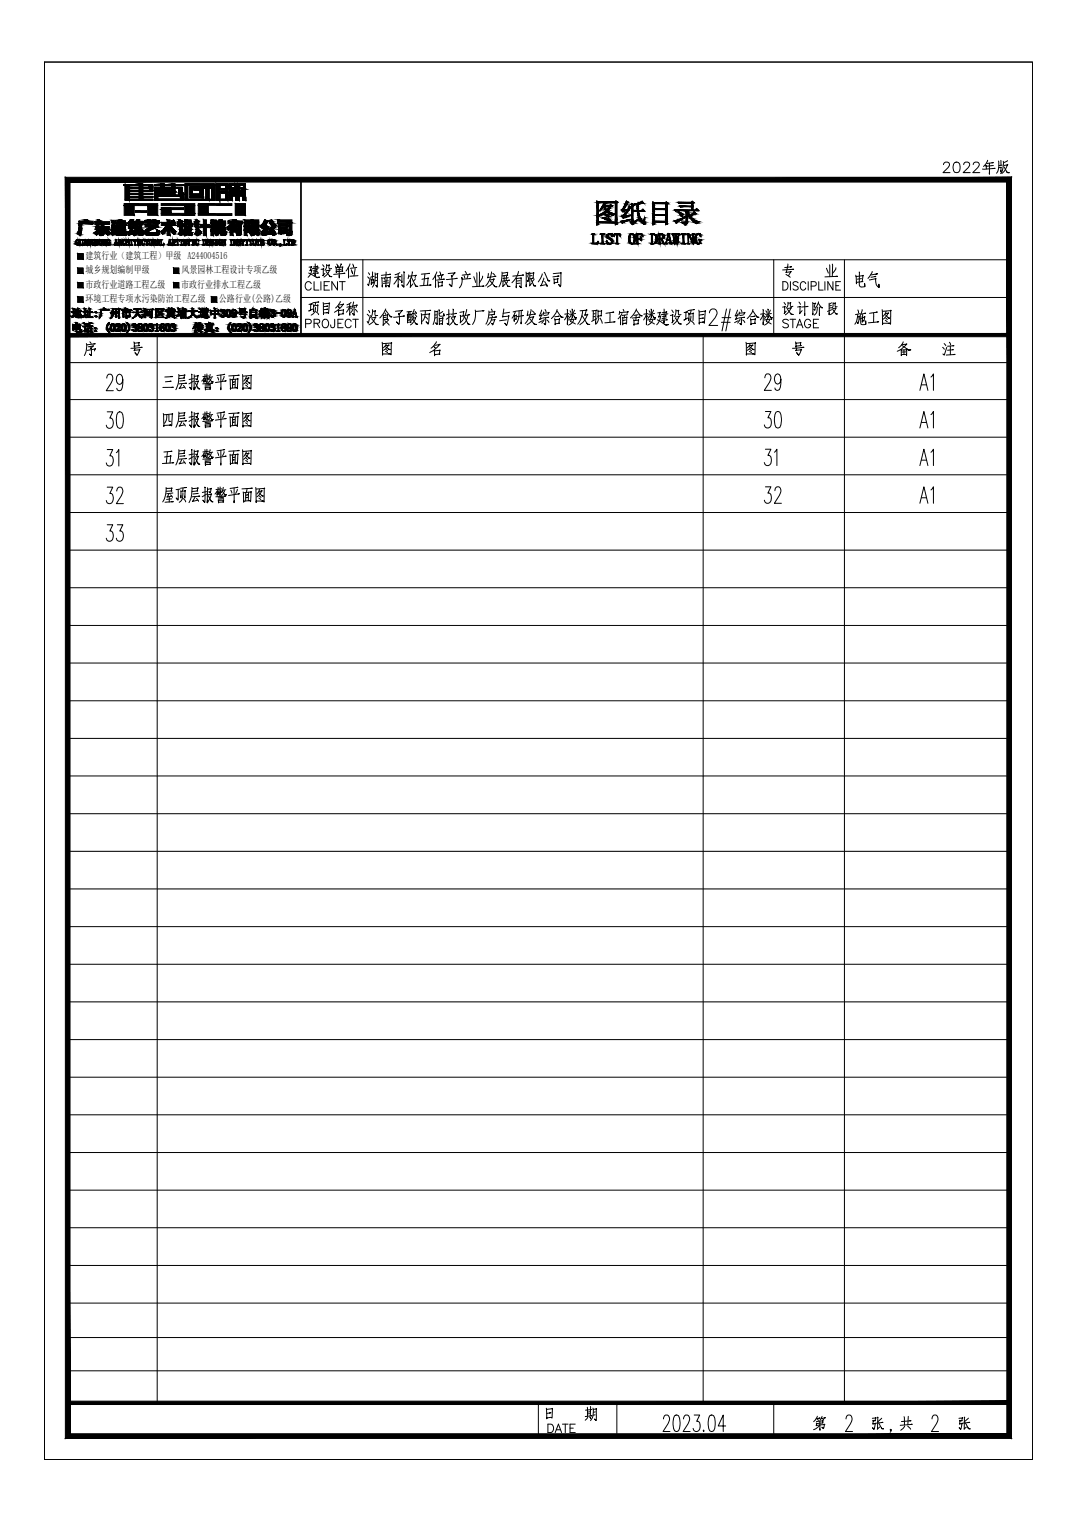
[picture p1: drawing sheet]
<svg xmlns="http://www.w3.org/2000/svg" width="420mm" height="594mm" viewBox="0 0 420 594" stroke-linecap="round" stroke-linejoin="round" font-family="sans-serif">
<defs><g id="words">
<text font-size="13.2" x="142.5" y="130.5">没食子酸丙脂技改厂房与研发综合楼及职工宿舍楼建设项目2#综合楼</text>
<g font-size="11">
<text x="297.4" y="153.8">29</text>
<text x="40.6" y="168.6">30</text>
<text x="297.4" y="197.9">32</text>
<text x="40.6" y="212.7">33</text>
</g>
<g font-size="10.6">
<text x="142.5" y="113.6">湖南利农五倍子产业发展有限公司</text>
<text x="333.4" y="113.6">电气</text>
<text x="40.6" y="153.8">29</text>
<text x="62.8" y="168.3">四层报警平面图</text>
<text x="297.4" y="168.3">30</text>
<text x="62.4" y="183.1">五层报警平面图</text>
<text x="40.6" y="197.9">32</text>
<text x="257.9" y="560.2">2023.04</text>
</g>
<g font-size="10.1">
<text x="333" y="128.1">施工图</text>
<text x="62.8" y="153.5">三层报警平面图</text>
<text x="62.8" y="197.6">屋顶层报警平面图</text>
</g>
<g font-size="9.3">
<text x="365.8" y="153.8" transform="rotate(-90 365.8 153.8)">A1</text>
<text x="365.8" y="168.3" transform="rotate(-90 365.8 168.3)">A1</text>
<text x="365.8" y="183.1" transform="rotate(-90 365.8 183.1)">A1</text>
<text x="365.8" y="197.9" transform="rotate(-90 365.8 197.9)">A1</text>
</g>
<g font-size="8.8">
<text x="47.6" y="183.1" transform="rotate(-90 47.6 183.1)">31</text>
<text x="304.4" y="183.1" transform="rotate(-90 304.4 183.1)">31</text>
</g>
<g font-size="3.9">
<text x="33.4" y="101.3">建筑行业（建筑工程）甲级 A244004516</text>
<text x="33.4" y="106.8">城乡规划编制甲级</text>
<text x="70.8" y="106.8">风景园林工程设计专项乙级</text>
<text x="33.4" y="112.4">市政行业道路工程乙级</text>
<text x="70.7" y="112.4">市政行业排水工程乙级</text>
<text x="33.4" y="118">环境工程专项水污染防治工程乙级</text>
<text x="85.5" y="118">公路行业(公路)乙级</text>
</g>
</g></defs>
<!-- layer: PUB_TITLE -->
<g fill="none" stroke="#000" stroke-width=".39">
<path d="M17.3 24.2h385.9v545.9h-385.9v-545.9h385.9v545.9h-385.9zM26.5 70.2h91v60.7h-91zM48.3 72.1h2.1v5.8h9.2v.4h-10.7v-5.8h-.6zM50.8 72.1h3.6v-.3h1.3v.3h3.9v.9h-1.4v-.5h-2.5v.7h3.9v.4h-3.9v.8h2.7v-.6h1.2v1h-3.9v.8h3.9v.4h-3.9v.7h3.9v.5h-3.9v.5h-1.3v-.5h-3.6v-.5h3.6v-.7h-3.6v-.4h3.6v-.8h-3.6v-.4h3.6v-.8h-3.6v-.4h3.6v-.7h-3.6zM60.3 75.5h6.2v.4h-6.2zM60.3 76.3h11.4v.4h-11.4zM60.3 72.1h2.4v-.3h1.4v.3h2.9v-.3h1.3v.3h3.5v.4h-3.5v.7h2.8v2.2h.7v.5h-2v-2.3h-1.5v1.1h.4v.4h-.4v.8h-1.3v-.8h-6.7v-.4h6.7v-1.1h-2.9v.3h2.3v.5h-6.1v-.5h2.4v-.3h-2.4v-.4h2.4v-.7h-2.4zM60.3 72.1v.4M60.4 77.7v.6h11.2h-11.2zM60.4 77h1.2v.9h8.9v-.9h1.2v1.3h-11.3zM61.6 77.7l8.8 .2M62.7 72.8v.4h-2.4v.4h2.4v.3h-2.4v.5h6.1v-.5h-2.3v-.3h2.9v1.1h-6.7v.4h6.7v.8h1.3v-.8h.4v-.4h-.4v-1.1h1.5v2.3h2v-.5h-.7v-2.2h-2.8v-.4"/>
<path d="M62.7 71.8h1.4v.3h2.9v-.3h1.3v.3h3.5v.4h-3.5v.7h2.8v2.2h.7v.5h-2v-2.3h-1.5v1.1h.4v.4h-.4v.8h-1.3v-.8h-6.7v-.4h6.7v-1.1h-2.9v.3h2.3v.5h-6.1v-.5h2.4v-.3h-2.4v-.4h2.4v-.7h-2.4v-.4M62.7 71.8v.3h-2.4M64.1 72.8v.4h2.9M64.1 72.5v.7h2.9M64.1 72.5h2.9v.7h-2.9zM64.1 72.5h2.9v.7M69 72.1h2.8v.4h-2.8M70.5 77.7l-8.9 .2v-.9h-1.2v1.3h11.3v-1.3h-1.2v.9h-8.9M71.7 77.7v.6h-11.3v-.4M72.3 71.8h11.4v6.5h-11.4zM73.3 72.3h9.3v5.6h-9.3zM74.1 76.8h5.4v.4h-5.4z"/>
<path d="M74.2 73h6.3v-.5h1v.5h.6v.4h-.6v4.2h-1v-4.2h-5.4v2.4h3v-1.6h-2.4v-.4h3.6v2.5h-5.1zM84.4 71.8h4.5v2.4h-2.5v-.5h1.7v-1.4h-2.3v6h-1.4zM86.4 74.9h2.5v3.4h-2.5v-.4h1.7v-2.6h-1.7zM89.5 76.1h6.3v.4h-2.4v1.8h-1.4v-1.8h-2.5zM89.5 75.2h6.3v.4h-6.3zM89.5 71.8h3v3h-3v-.4h2.3v-2.2h-1.6v1.2h.9v.5h-1.6zM89.5 77h1.2v1.3h-1.2zM92.9 71.8h2.9v2.1h-1.6v-.5h.9v-1.2h-1.5v2.2h2.2v.4h-2.9zM94.7 77h1.2v1.3h-1.2zM233 78.5l.6 .4 7.6 .1-7.6 .1v5l.5 .1-.5 .2v2.4l7.3 .1-7.3 .1v.7l-.6 .2zM233.6 78.9h6.6l.3-.4 .7 .5zM235.8 79.1h4.5h-4.4l.7 .4-.6 .7 3.1 .2-3.3 .1 1.1 1.5-.3 .3-.9-1.7-.4-.1z"/>
<path d="M235.8 79.1l5.4-.1-.3 .2v7.7l-7.3-.1h6.7v-7.7zM244.6 78.5l.8 .5-2.1 3.1h2.2l-2.3 .7-.5-.8 1.1-1.4zM246.6 79.5l1.3 .5-.8 .1v2.2l4.7 .2h-4.7v4.3l.6 .2-.7 .7-.6-.7 .2-.6zM247.1 79.9l2.1-.5 1.5-.8 .6 .8zM248.8 79.8l.5-.1v2.6h-2.2h1.7zM254.9 79.4l4.9-.1 .4-.4 .7 .5-5.3 .1v2.1l-.7 .1zM254.9 78.9l.7 .4-.7 .1zM264.8 79h5.2l.3-.4 .7 .5-5.9 .3zM368.4 64.3l.4-.8 1.2-.2a1 1 0 0 1 .6 1.6l-2.4 2.5h2.8M372.7 63.5a1.36 1.36 0 0 1 2 .6 3.6 3.6 0 0 1-.4 3.2 1.37 1.37 0 0 1-1.9-.6 3.3 3.3 0 0 1 .3-3.2zM376.3 64.3l.4-.8a1.37 1.37 0 0 1 1.8 .2 1.39 1.39 0 0 1-.4 1.8l-2 1.9h2.7M380 64.3l.2-.6a1.3 1.3 0 0 1 2 0 1.27 1.27 0 0 1-.4 1.8l-1.9 1.9h2.7"/>
<path d="M385.7 62.6l-.7 1.4-1 1M386.3 63.7l.1 4.4v-.9M387.4 63.6l.5-.1-2.6 .4M387.9 65.8h.7l-5 .2M387.9 64.7l-2.8 .3-.2-.4 .3 1.4M389.9 62.9a6 6 0 0 1-.8 4.8M390 65.5l.9-.2v1.9l-.1-.6M390.8 62.6l.1 2M391.3 64.5l-1.2 .2M391.8 63a7.4 7.4 0 0 1-1.1 4.8M392.1 65.2l1.2 2.2 .8 .1-1-.4M392.1 64.6l1.4-.3-1.1 2.3-1.2 1.2"/>
<path d="M393.4 62.7l-1.5 .8M30 93.7h.6a1.08 1.08 0 0 0-.7 .9 1.08 1.08 0 0 0 .4 1 1.11 1.11 0 0 1-.3-1.9zM30.1 95.6h.7zM30.3 93.7h.4l.1 .5zM30.4 99.1h2v2.1h-2zM30.4 94.8h.6l-.2 .8zM31.1 93.7h.5l-.1 1.5 .3 .4-.5-.2zM32.1 93.7h.4l-.2 1.5-.5 .5-.3-.1 .6-.1 .1-.3zM33.2 93.7l-.2 1.2h.5h-.5v.8h-.4zM33.2 93.7l.8 2h-.5v-.8h-.5h.5zM34.1 93.7h.4l.8 2zM34.3 93.8l.2 1.9h-.4l.2-.1z"/>
<path d="M35.1 93.7h.4l-.2 .1v1.9zM36 95.6h.7zM36 93.7h.6a1.05 1.05 0 0 0-.8 .9 1.05 1.05 0 0 0 .5 1 1.11 1.11 0 0 1-.3-1.9zM36.3 93.7h.4l.1 .5zM36.4 94.8h.6l-.2 .8zM37.1 93.7a1.03 1.03 0 0 1 1.4 .9 1.03 1.03 0 0 1-1.4 1 .96 .96 0 0 0 1.1-.9 .96 .96 0 0 0-1.1-1zM37.3 93.7h.4l-.2 .1 .1 1.8h-.3zM39 93.7h.6a1.09 1.09 0 0 0-.3 1.9 1.1 1.1 0 0 1-.3-1.9zM39.3 93.7a.98 .98 0 0 1 .7 1.1 .98 .98 0 0 1-.9 .8 1.09 1.09 0 0 0 .2-1.9zM40.1 93.7h.4l.8 2zM40.3 93.8v1.7l.3 .2h-.5l.2-.2zM41.1 93.7h.4l-.1 2z"/>
<path d="M41.8 93.9l.8-.2a1.05 1.05 0 0 0-.8 .9 1.05 1.05 0 0 0 .5 1 1.07 1.07 0 0 1-.5-1.7zM42.1 95.6h.7zM42.3 93.7h.4l.1 .5zM42.5 94.8h.5l-.2 .8zM45.2 93.7l-.2 1.2h.5h-.5v.8h-.4zM45.2 93.7l.2-.1 .6 2.1h-.5v-.8h-.5h.5zM46.2 93.7l1.1 .1v.6l-.7 .2 .5-.1v-.6zM46.3 93.7h.5l-.2 .9h.4h-.4l.1 1.1h-.5zM46.8 94.6l.7 1.1h-.3zM47.9 93.9l.9-.2a1.02 1.02 0 0 0-.9 .8 1.02 1.02 0 0 0 .5 1.1 .98 .98 0 0 1-.8-.7 .98 .98 0 0 1 .3-1zM48.1 95.6l.9-.4-.2 .3zM48.4 93.7h.5l.1 .4z"/>
<path d="M49.1 93.7h.6l-.3 .9h.8h-.8l.3 1.1h-.6zM50 93.7h.5v2h-.5l.2-1.1h-.8h.8zM50.8 93.7h1l-.4 .1v1.7l.4 .2h-1l.4-.1v-1.8zM52.3 93.7h1.1l-1 .1-.2 .3zM52.6 93.7h.4l-.1 1.8 .2 .2h-.6zM52.6 93.7h.8l.1 .4-.2-.3zM53.7 95.6a.92 .92 0 0 0 1.3-.4l-.1 .5zM53.7 93.7h1.1l.1 .4zM53.7 93.7h.8l-.4 .1v.8h.3h-.3v1h-.3zM54.1 94.6l.6-.4v.7zM55.4 93.9l.9-.2a1 1 0 0 0-.9 .8 1 1 0 0 0 .5 1.1 .97 .97 0 0 1-.8-.7 .97 .97 0 0 1 .3-1zM55.6 95.6l.9-.4-.2 .3z"/>
<path d="M55.9 93.7h.5l.1 .4zM56.8 93.7h1.1l-1 .1-.2 .3zM57.1 93.7h.4l.1 2h-.6l.2-.2zM57.1 93.7h.8l.1 .4-.2-.3zM58.2 93.7h.4l-.1 1.5 .3 .4-.5-.2zM59.1 93.7h.4l-.1 1.5-.6 .5-.3-.1 .8-.4zM59.7 93.7l1.1 .1v.6l-.7 .2 .5-.1 .1-.6zM59.8 93.7h.4l-.1 .9h.4h-.4l.1 1.1h-.5zM60.3 94.6l.7 1.1h-.3zM61.7 93.7l-.1 1.2h.4h-.5l.1 .8h-.5zM61.7 93.7l.2-.1 .7 2.1h-.6v-.8h-.4h.4zM62.7 95.6a.92 .92 0 0 0 1.3-.4l-.1 .5z"/>
<path d="M62.7 93.7h.6l-.2 .1 .1 1.8h-.4l.1-1.8zM66.3 93.7l-.3 1.2h.5h-.5v.8h-.4zM66.3 93.7l.8 2h-.6v-.8h-.5h.5zM67.2 93.7l1.1 .1 .1 .6-.8 .2 .5-.1 .1-.6zM67.3 93.7h.5l-.2 .1v.8h.4h-.4l.1 1.1h-.5l.2-.2zM67.8 94.6l.7 1.1h-.3zM68.8 93.7h1.1l-1 .1-.2 .3zM69.1 93.7h.5l-.2 1.8 .2 .2h-.6l.3-.1zM69.1 93.7h.8l.1 .4zM70.4 93.7h.9l-.3 .1v1.8l.3 .1h-.9l.4-.2v-1.7zM71.7 95.1l.4 .4-.3 .2zM71.8 93.8l.7-.1-.5 .1v.5a.78 .78 0 0 1 .8 .5 .78 .78 0 0 1-.2 .9h-.5l.5-.2a.73 .73 0 0 0 0-.7 .73 .73 0 0 0-.7-.3z"/>
<path d="M72 95.6h.3zM72.3 93.7h.4zM72.6 93.8l.2-.1 .1 .4zM73.3 93.7h1.1h-.8l-.4 .4zM73.6 93.7h.5l-.2 1.8 .3 .2h-.7l.2-.1zM73.6 93.7h.8l.1 .4zM74.9 93.7h.9l-.4 .1v1.7l.4 .2h-.9l.4-.1v-1.8zM76.6 93.8l.7-.1a1.02 1.02 0 0 0-.9 .8 1.02 1.02 0 0 0 .5 1.1 1.05 1.05 0 0 1-.7-.8 1.05 1.05 0 0 1 .4-1zM76.7 95.6l.5-.1 .3-.4-.2 .4zM76.9 93.7h.5l.1 .4zM79.2 93.7a1.03 1.03 0 0 1 1.3 .9 1.03 1.03 0 0 1-1.3 1 .96 .96 0 0 0 1.1-.9 .96 .96 0 0 0-1.1-1zM79.3 93.7h.4v1.9h-.4z"/>
<path d="M80.7 95.6h.8l.5-.4-.1 .5zM80.7 93.7h1.2l.1 .4-.5-.4zM80.8 93.7h.7l-.5 .1v.8h.4h-.4l.2 1h-.4zM81 94.6l.7-.4v.7zM82.3 95.1l.3 .4-.3 .2zM82.3 93.8l.8-.1-.6 .1v.5a.76 .76 0 0 1 .8 .5 .76 .76 0 0 1-.2 .9h-.4l.4-.2a.73 .73 0 0 0 0-.7 .73 .73 0 0 0-.7-.3zM82.5 95.6h.4zM82.8 93.7h.4zM83.1 93.8l.3-.1v.4zM83.9 93.7h1l-.4 .1v1.8l.4 .1h-1l.4-.2v-1.7zM85.4 93.9l.7-.2a1.06 1.06 0 0 0-.7 .9 1.06 1.06 0 0 0 .5 1 1.02 1.02 0 0 1-.5-1.7zM85.6 95.6h.8z"/>
<path d="M85.9 93.7h.4l.1 .5zM86 94.8h.6l-.2 .8zM86.6 93.7h.4l.8 2zM86.9 93.8l.2 1.9h-.5l.3-.2zM87.6 93.7h.5l-.2 2-.1-1.9zM89.9 93.7h.9l-.3 .1v1.7l.3 .2h-.9l.4-.1v-1.8zM91.2 93.7h.4l.8 2zM91.4 93.8l.2 1.9h-.4zM91.9 84.1v-4.6h3.9v4.6M92.1 93.7h.5l-.2 2-.1-1.9zM92.8 95.1l.3 .4-.2 .2zM92.8 93.8l.8-.1-.6 .1v.5a.71 .71 0 0 1 .9 .5 .71 .71 0 0 1-.6 .9l.3-.2a.73 .73 0 0 0 0-.7 .73 .73 0 0 0-.7-.3z"/>
<path d="M93 95.6h.4zM93.3 93.7h.4zM93.6 93.8l.3-.1v.4zM94.3 93.7h1.1l-1 .1-.1 .3zM94.7 93.7h.4l-.1 1.8 .2 .2h-.6l.2-.2zM94.7 93.7h.7l.1 .4-.2-.3zM95.9 93.7h1l-.4 .1v1.7l.4 .2h-1l.4-.1v-1.8zM97.3 93.7h1.1h-.7l-.4 .4zM97.7 93.7h.4l-.1 1.8 .2 .2h-.6zM97.7 93.7h.7l.1 .4-.2-.3zM98.7 93.7h.5l-.1 1.5 .3 .4-.6-.2zM99.7 93.7h.3l-.1 1.5-.5 .5-.3-.1 .7-.4z"/>
<path d="M100.3 93.7h1.1l-.9 .1-.2 .3zM100.7 93.7h.4l-.1 1.8 .2 .2h-.6zM100.7 93.7h.7l.1 .4-.2-.3zM101.7 95.6l1.1-.1 .3-.3-.2 .5zM101.7 93.7h1.2l.1 .4zM101.8 93.7h.7l-.4 .1v.8h.3h-.3l.1 1h-.4zM102.1 94.6l.6-.4v.7zM105.1 93.8l.7-.1a1.03 1.03 0 0 0-.7 1.6l.4 .3a1.05 1.05 0 0 1-.8-.8 1.05 1.05 0 0 1 .4-1zM105.2 95.6l.5-.1 .3-.3-.2 .3zM105.5 93.7h.4l.1 .4zM106.6 93.7h.6a1.06 1.06 0 0 0-.8 .9 1.06 1.06 0 0 0 .5 1 1.1 1.1 0 0 1-.3-1.9zM106.9 93.7a.99 .99 0 0 1 .7 1.1 .99 .99 0 0 1-1 .8 1.07 1.07 0 0 0 .8-.8 1.07 1.07 0 0 0-.5-1.1z"/>
<path d="M107.9 95.4l.3 .3zM109.4 95.4l.3 .2-.3 .4zM110.7 95.6a.92 .92 0 0 0 1.4-.4l-.2 .5zM110.7 93.7h.6l-.2 .1 .2 1.8h-.4l.1-1.8zM112.3 93.7h1.2l-1 .1-.2 .3zM112.7 93.7h.5l-.2 1.8 .2 .2h-.6l.2-.2zM112.7 93.7h.8l.1 .4zM113.7 93.7h.6a1.02 1.02 0 0 1 .7 1.3 1.02 1.02 0 0 1-1.3 .6 .97 .97 0 0 0 1.2-.9 .97 .97 0 0 0-1.2-1zM113.8 93.7h.5v1.9h-.5zM231.1 95.1h1a1.08 1.08 0 0 0 1.5-.8l-.2 .9zM231.1 91.4h1.1l-.4 .3v3.2l.3 .2h-.8l.2-.2v-3.2zM233.6 84.1l2.8-1.6 .5 .2-2 1.2z"/>
<path d="M234.4 91.4h1.8l-.8 .3v3.2l.8 .3h-1.8l.7-.3v-3.2zM235.3 85l2.5 .4 .6 .8-.3 .3zM235.3 80.5l.4 .1-1.4 1.8zM236 80.2h2.1l.3-.4 .7 .6zM236.1 83.6l1.4 .4 .3 .6-.4 .2zM236.9 94.2l.6 .7-.3 .4zM237.3 91.6l1.2-.2a.88 .88 0 0 0-1.2 .9l.1 .4 .8 .4a1.1 1.1 0 0 1 1 1.3 1.1 1.1 0 0 1-1.5 .8 .93 .93 0 0 0 1.2-.7 .93 .93 0 0 0-.9-1.1 1.01 1.01 0 0 1-.9-.6 1.01 1.01 0 0 1 .2-1.2zM237.5 94.9l.7 .3-.8-.1zM238 91.5h.8zM238.1 80.5l1-.1-1.8 2 1.4 .8 1.5 .3-.8 .6-3-1.6zM238.6 91.6l.4-.3 .1 1zM239.9 91.4h2.2l-1.9 .2-.5 .7z"/>
<path d="M240.3 87l.6-.1v.6l-.6 .3zM240.6 91.6h.8h-.2v3.3l.4 .3h-1.2l.4-.3v-3.3zM240.6 91.6l1.5-.2 .1 .9-.3-.7zM242.5 86.4l3.6-.6-3.1 1.4zM243.3 82.1l1.7-.2 .7-1.4 .8 .5-1 1.1zM243.6 84.5l2.6-.5-1.1 .5zM244.9 82.2l.6-.1-1.9 2.4h1.5l-1.8 .7-.4-.8zM246.2 91.5h1a1.32 1.32 0 0 0-1.3 1.8l.3 1.4 .6 .5a1.94 1.94 0 0 1-1.1-2.9zM246.8 91.5a2.03 2.03 0 0 1 .9 3.2 .96 .96 0 0 1-1.4 .5 1.34 1.34 0 0 0 1.4-1.9l-.3-1.3zM247.1 86.8l2-1-1.4 1.2zM248.3 91.4h2.4l.3 .8-1-.6zM248.5 91.6h1.4l-.9 .1v1.5l.8 .1h-.8v1.6l.4 .3h-1.1l.4-.3v-3.2z"/>
<path d="M248.9 82.5h.5l.6 2.5a2.22 2.22 0 0 0 1.7 1.6l.2 .9a3.6 3.6 0 0 1-2.7-3.2zM249 93.2l1.1-.2 .3-.4v1.3l-.3-.5zM249.3 82.3h1.1l.6-.6 .8 .8zM251.7 84.9v1.7l-.5-.1zM254.1 91.4a2 2 0 0 1 2.5 1.9 2 2 0 0 1-2.5 1.9v-.1a1.7 1.7 0 0 0 1.9-.5 1.7 1.7 0 0 0 .2-1.9 1.08 1.08 0 0 0-1.1-1.1zM254.2 91.6h.9l-.3 .1v3.2l.2 .2h-.8zM254.9 86.6h5h-4.3v.9l-.7 .3zM254.9 81.7l5 .2h-4.3v2l4.3 .2h-4.3v2.3l-.7 .2zM254.9 81.7l5-.1v-2.1l1-.1-.3 .3v7.8l-.7 .3v-1.2h-5l5-.2v-2.3l-4.3-.2h4.3v-2zM257 91.4h1.3a.96 .96 0 0 1 1 .7 .96 .96 0 0 1-.6 1.1h-1a.9 .9 0 0 0 1.1-.3 .9 .9 0 0 0-.1-1.2zM257.1 91.6h1l-.4 .1v1.5h1l-1 .1v1.6l.3 .3h-1l.3-.3v-3.2zM258.1 93.3h.4l1 1.9h-.5z"/>
<path d="M260.9 91.4l-.3 2.3 .9 .1h-1l-.2 1.2 .3 .2h-.9l.4-.3zM260.9 91.4l.3-.1 .9 3.6 .3 .3h-.9l.2-.2-.2-1.2-.9-.1h.9zM262.6 91.4h.8l-.3 .3 .3 3.5zM263.4 82h8l.6-.6 .9 .9-9.1 .1zM263.5 86.3l4.4-1.8v.3l-3.9 2.4zM263.7 91.4h.7l-.2 .3 .3 2.4-.1 1.1zM263.9 92.2l.1 .7-.6 2.3zM264.7 91.4l.7 .2-.3 .1-.7 3.5 .6-3.4zM265 82.7l1.4 .9v.8h-.4zM265.3 80.5l4.7 .2-4.3 .1zM265.3 80.5h4.7v-1.3l1-.1-.4 .4v2.5h-.6v-1.3zM266 91.4h1.8l-.8 .3v3.2l.8 .3h-1.8l.7-.3v-3.2z"/>
<path d="M266.2 86.8l1.3 .1zM267.9 82.3h.6v4.3l-.2 .6-.8 .7-.3-.5-1-.5h1.3l.4-.5zM268.4 91.4h.7l1.5 2.9v.9l-1.7-3.3zM268.5 82.5a6.3 6.3 0 0 0 4.4 4.2l-.9 .7a6.9 6.9 0 0 1-3.5-4.9zM268.7 91.7l.2 3.2 .3 .3h-.8l.3-.3zM269.5 84.3l1.6-1.6 .7 .8-2.2 1zM270.3 91.4h.8l-.3 .3v3.5l-.2-3.6zM272 91.6l1.2-.1a1.93 1.93 0 0 0-1.2 3.1l.7 .6a1.59 1.59 0 0 1-1.3-2.3zM272.2 95.2l.9-.2 .1-.3 .3 .3zM272.6 91.5l.8-.2 .2 1.1zM272.8 93.5h1.1l-.3 .4v1.2l-.4-.4-.1-.9zM30.4 110.3h2v2.1h-2z"/>
<path d="M30.4 104.7h2v2.1h-2zM30.4 115.9h2v2.1h-2zM67.8 104.7h2v2.1h-2zM67.8 110.3h2v2.1h-2zM82.6 115.9h2v2.1h-2zM117.5 116.2h276.5M117.5 101.5h276.5M120.5 106.6l3.3 1.9 1-.3h-1.4M120.7 118.9l1.3-.2-.7 .1v2.3l-.7 .4 1.5-.8M120.7 104.3l1.1-.1-.8 1.5 .8-.2-.5 1.6-1 1.2M121.5 110.8a1.23 1.23 0 0 0-1.4-.8 1.23 1.23 0 0 0-.9 1.3 1.36 1.36 0 0 0 .4 1.7 1.36 1.36 0 0 0 1.8-.2l.1-.3M122.3 104.3l1.8-.3-.1-.1-.2 1.5-1.4 .2"/>
<path d="M122.6 110v3.3h1.9M123.1 103.1v4.7v-.7M123.2 118.1l-.2 1.3M123.9 106l-1.6 .2M124.1 106.7l.2-.1-2.2 .2M124.2 118h.3l-2.4 .3M124.5 104.6l-2.5 .3M125.3 110v3.3M125.4 105.2l1-.1-.1-.3-.1 2.7-.2 .2 .9-.9M126 103.4l.5 .9M126.2 118.1l.1 4.7v-.6l1.8-.1-.5 .1M126.3 118.7l2.4-.3-.4 4.1-.3-.4"/>
<path d="M126.6 111.6h1.2M127.3 106.1l1.6 1.9 .7 .1-.9-.3M127.3 105.7l1.6-.2-1.2 1.7-1.2 1M127.5 103.3v1.2l-.6 1.1M127.5 119.7l.5-.1-1.7 .2M127.6 103.7l1-.3a.89 .89 0 0 0-.3 1 .89 .89 0 0 0 .9 .6l.3-.2M128.7 110h-2.1v3.3h2.1M131 104.1l.4 2.3-.2-.3 2.7-.2h-.3l.3-1.6-2.6 .2M131.5 103.2l.5 1-.1-.5M131.8 110v3.3l-2.2-3.3v3.3M131.9 119.6l.6 .6-.2-.3M132.3 119.1l1.9-.3-1.5 1.6-2.1 1.6"/>
<path d="M132.5 104.5v4.1v-1M132.5 110h2.3M132.9 117.8l-.8 1.4-1.1 1.1M133.1 103.1l.3 .1-.7 1.2M133.3 105.1l-1.6 .3M133.6 110v3.3M134.2 106.8h.5l-4.4 .4M136.1 104.4v4.2v-.8M136.5 118.7l.1 4.4v-.6M136.5 119.8l-1.2 2.1M136.7 103.1l-1.6 2.7M137.1 118.1l-1.6 1"/>
<path d="M137.2 105.4l.5 1.5-.2-.7M137.2 119.6l-1.8 .4M137.8 103.2l.3 1.1-.1-.4M137.8 119.5l1.7-.3-.5 .9M138.1 117.9l-.7 2.5M138.2 119.8l.1 3.3-.6-.6 .6 .5M138.6 104.9l-.4 2.9M139.3 104.5l-2.5 .3M139.8 107.7l-3.2 .2M141.7 101.5v29.4M302.1 101.5v29.4M305.7 110a1.69 1.69 0 0 1 2 1.7 1.69 1.69 0 0 1-2 1.6z"/>
<path d="M306.9 107.2l1.6 1.1M307.6 103.1l-.7 3.3 2-.3-1.1 1.6M307.7 118.1l-.1 1.2-.6 1.1M307.8 118.4l.9-.2a.89 .89 0 0 0-.2 1 .89 .89 0 0 0 .9 .5l.2-.1M308.7 104.3l.4-.1-2.7 .3M308.7 110v3.3M309.5 105.2h.4l-4.3 .2M311.4 119.9l1.1-.2-.3 2.8 1-1.2M311.7 110.5a1.09 1.09 0 0 0-1.1-.5 1.09 1.09 0 0 0-.9 .8l.2 .5 1.6 .7 .2 .8a1.24 1.24 0 0 1-2 0M312 118l.5 .9M314.2 117.8v5.4v-.7M314.6 110.8a1.09 1.09 0 0 0-1.3-.8 1.09 1.09 0 0 0-.8 1.3v.7a1.08 1.08 0 0 0 .8 1.3 1.08 1.08 0 0 0 1.3-.8"/>
<path d="M315.1 119.7h.5l-2.6 .2M315.6 110v3.3M316.7 111.7h1.3a.88 .88 0 0 0 .8-.8 .88 .88 0 0 0-.8-.9h-1.3v3.3M317.4 118.1v4.9v-.7M317.5 118.6l1-.1-.6 1 .4 1-.2 .7-.4-.4M319.1 120v.3a2.81 2.81 0 0 1-1.1 2.8M319.5 118.4l1.2 1.8 .5 .1-.7-.5M319.6 117.9l-1.1 2.3M319.7 110v3.3h1.7M319.9 119.9l.1 3.3v-.7M322.1 110v3.3M322.7 104.8l.7 1.9"/>
<path d="M323.8 118.4v4.5v-.7M323.9 103.4l.1 4.7M324.7 119.3l-.9 .2M324.7 118.3l-.9 .5M325 103.2v4.8M325.2 110v3.3l-1.9-3.3v3.3M325.3 118.2v1.4l-.4 .8M325.3 118.5l1-.2-.1 1.4 .7 .1M326.3 108l.7-.1-4.9 .2M326.4 104.6l-.1 .5-1.3 1.7M326.4 111.6h1.1M328.2 110h-1.8v3.3h1.8"/>
<path d="M329.7 101.5v446.4M28 123.6l1.5-.5-1.3 .8zM28 121.8l1.2-.2 .3 .3-1.3 .1zM28.5 128.6h1.2h-1l-.2 .4zM28.5 128.6l2.5-.1v-.8h-1.3h1.3v-.8h.4l-.1 1.8zM28.5 126.7l2.9 .2h-2.7v.8h1.3h-1.3v.8l-.2 .1zM28.6 120.5l.4 .1-.1 1.2h-.3zM28.6 121.9h.3v1.4l-.3 .1zM28.7 127.7h1v-.8h.3v.8zM28.8 126.9h.9v-1l.4 .2-.1 .8zM29.1 122.2l2.2-.9 .3 .1zM29.7 122.1l.2-.1 .2 1.9h-.4z"/>
<path d="M29.7 120.9l.3 .2-.3 .9zM29.7 123.9h1.7l.3-.9 .3 .8-.3 .3zM29.7 128.6h1.3h-1l.2 1h-.4zM29.7 127.7h1.3h-1v.8h-.3zM29.8 129.6h1.6l.1-.8 .4 .7-.5 .3zM30 126.9l1.2-.3 .2 .3zM30.4 121.8l.2-.1v1.6l-.2 .2zM30.4 120.3l.4 .3-.2 1.1h-.2zM30.7 122.8l.5 .1zM31.3 121.5l.3-.1-.1 1.5-.3 .3-.5-.3 .6-.1zM32.3 123.5l1.6-.5-1.4 .9zM32.3 121.7l1.4-.2 .3 .3z"/>
<path d="M32.3 127.5l.9-.2 .2 .3zM32.8 126.1l.5 .4-.1 .4zM32.9 121.8h.3v1.5h-.3zM32.9 120.3l.5 .3-.2 1.1h-.3zM33 127.6h.4l-.1 1.6 .3 .1-.4 .4zM33.3 129.2l.7-.4zM33.3 123.9h2.3l.3-.2 .3 .3zM33.6 127.3l2.4-.1 .3 .2zM33.7 134.2v2.6l-.8 2.1M34 126.4l.8 .1zM34 126.4l1.7-.4 .2 .3-.8 .1v.9h-.3v-.8zM34.1 121.4l.4 .3-.2 2.2h-.2z"/>
<path d="M34.1 128.1l1.8 .2h-1.6v1.1h1.5v.3l-.2 .1v-.3h-1.5zM34.1 136.8l3.1-.7-.3 1M34.1 129.5h1.5h-1.3l-.2 .4zM34.3 129.4h1.3v-1.1h.3l-.1 1.1zM34.5 135.5l2-.5-1 1 .2 .3-.5-.5M34.8 127.4h.3v.9h-.8h.5zM34.8 120.3l.4 .3-.1 1.4 1.1 .1h-1.1v1.8h-1h.7zM35.1 128.3l.7-.2 .1 .2zM35.1 133.5l.5 .7M35.1 122l.8-.3 .3 .4zM35.7 136.6v2.3l-.8-.6 .8 .5M36.7 134.4l.5-.1-3.3 .4"/>
<path d="M37.1 129h.3v.5h-.3zM37.1 128l.5 .3-.5 .2zM37.3 123.4h.4v.3l-.2 .2zM37.3 121.8h.4v.4h-.4zM39.3 120.9l3.3 .2h-3.1a3.9 3.9 0 0 1-.7 3.2l.5-1.5zM39.6 121l2.7-.2 .3 .3zM40.6 120.3l.5 .3-.1 .4zM42.3 126.3l.4-.2a2.77 2.77 0 0 0-.1 3.8 2.47 2.47 0 0 1-.3-3.6zM43.3 126.9l.3-.3h.8a1.49 1.49 0 0 0-.8 2.3l.4 .4a1.52 1.52 0 0 1-.7-2.4zM43.6 121.7l.1 .5-.4 .3zM44 126.6h.4a1.9 1.9 0 0 1-.4 2.8l-.4-.1a1.51 1.51 0 0 0 .8-2.3zM44 120.5l.4 .2-.2 .7a2.83 2.83 0 0 1-1.1 2.9 5 5 0 0 0 .9-3.8z"/>
<path d="M44.5 121.7l.4 .4-.2 .4zM45.2 120.6l.4 .2-.1 2.9-.3 .2zM45.3 129.2l1.1-.1 .5-.4-.1 .7h-1.5zM45.6 126.6h1l-.9 .1-.1 .8-.3-.3zM45.6 121.7l.5 .4-.1 .4zM46.1 126.6h.5a1.33 1.33 0 0 1-.7 2l-.6 .6 .2-.4a1.85 1.85 0 0 0 .9-2zM46.4 120.4l.3 .2-.1 3.5-.2 .2zM47.5 121.1h3.2l.2-.3 .4 .4zM47.9 126.6h.7a1.54 1.54 0 0 0-.7 2.3l.4 .4a1.34 1.34 0 0 1-.8-2.1zM48.1 121.6l2.7 .2-2.5 .1-.2 2zM48.3 121.8h2.5zM48.3 126.6a1.57 1.57 0 0 1 .9 1.4 1.57 1.57 0 0 1-.9 1.4l-.4-.1a1.46 1.46 0 0 0 .8-2.3z"/>
<path d="M49 120.4l.5 .5-.1 .1zM49.2 121.9h1.3h-1.1l.1 2.3-.3 .1zM49.2 121.9l1.6-.1-.3 1.9-.7-.2 .7-.2v-1.4zM49.2 121.2h.2v.6h-.2zM49.6 126.1a2.23 2.23 0 0 1 0 3.7 2.61 2.61 0 0 0 0-3.7zM49.8 123.4l.5 .1zM51.8 122h3l.3-.3 .4 .4zM51.9 128.7h.3l-.1 .4 .4 .2h-.5zM52 126.7l1-.1h-.8l-.2 .7zM52.2 120.7h2.4l.2-.2 .4 .3zM52.3 133.5l.2 2.1v-.4l2-.2h-.3l.1-1.3-1.8 .4M52.5 126.6h.5l.3 .4-.6 .9a.8 .8 0 0 1 .7 1.1 .8 .8 0 0 1-1.2 .3l.7-.1a.83 .83 0 0 0 .2-.9 .83 .83 0 0 0-.7-.5l.5-.1 .1-.4-.1-.5z"/>
<path d="M52.7 136l-.2 1-.2-.2 2.4-.2-.2-.2-.9 2.3-.9-1 .8 1M53.4 122.1h.3a2.72 2.72 0 0 1-1.9 2.2v-.1a3 3 0 0 0 1.6-2.1zM53.5 120.8h.2v1.2h-.3zM53.8 122.1a2.85 2.85 0 0 0 1.8 1.8l-.4 .3-.6-.5zM54.1 126.7l1.1-.1-.8 .1-.2 .5 .5 .5 .5 .1a.92 .92 0 0 0-.9 .4 .92 .92 0 0 0 0 1l.5 .1a.74 .74 0 0 1-.9-.5 .74 .74 0 0 1 .5-.9l-.4-.7zM54.5 128l.5-.1a.84 .84 0 0 1 .5 1.1 .84 .84 0 0 1-1.1 .4l.8-.2 .1-.4-.1-.4zM54.8 126.6h.4l.3 .4-.3 .8h-.3l.4-.6zM54.8 135.7h.7l-4.4 .3M56 123h.4zM56 121.3l.5 .7zM56.3 126.9l.9-.3a1.59 1.59 0 0 0-.3 2.7 1.54 1.54 0 0 1-.6-2.4zM56.3 120.5l.6 .7z"/>
<path d="M56.9 126.6a1.57 1.57 0 0 1 .9 1.4 1.57 1.57 0 0 1-.9 1.4l-.3-.1a1.51 1.51 0 0 0 .8-2.3zM57.2 121.2l-.5 2.8-.2 .1-.1-.9-.4-.2 .6-.2zM57.2 120.8h2.2l.2-.2 .3 .3zM57.4 121.5l1.3 .2h-1v1.1l.6 .1h-.6l-.3 .4zM57.7 121.7l.8-.3 .2 .3zM58.3 128.7l.7 .6h-.5zM58.3 121.7h.4l-.1 1.4-.3 .1v-.3l-.6-.1h.6zM58.5 126.7l.9-.1h-.7l-.2 .7-.2-.2zM58.5 123.8l.5 .1zM59 126.6l.6 .1 .2 .3-.1 .6-.4 .3a.81 .81 0 0 1 .5 1.1 .81 .81 0 0 1-1.2 .3l.8-.1a.84 .84 0 0 0 .2-.9 .84 .84 0 0 0-.8-.5l.5-.1 .1-.4zM59.2 120.9h.2v3l-.3 .4-.6-.4 .7-.2zM60.7 124l2.8-.1 .3-.2 .3 .3-3.2 .2z"/>
<path d="M60.7 126.8l.7-.3v2.6l.5 .3h-1.2l.4-.3v-2.1zM60.7 120.6l.3 .1zM60.7 120.7l3.1-.2 .3 .3h-3.1v3.1l-.3 .1zM61.4 130.9v417M61.5 121.3l1.8 1.6 .1 .5zM62.4 122.3l.2 .2-1.3 1.1zM62.5 128.1l1-.4-.7 .6 .2 .8 .5 .2a.87 .87 0 0 1-1-1.2zM62.8 126.9l.7-.3-.5 .3-.2 1.1-.3 .1zM63.1 127.7a.87 .87 0 0 1 1.1 .8 .87 .87 0 0 1-1.2 .8 .81 .81 0 0 0 1-.8 .81 .81 0 0 0-.9-.8zM63.2 121.1l.3 .2-.8 .9zM63.5 126.5l.4 .1 .2 .4zM64.6 121.5h3.4l.3-.2 .3 .3-3.8 .1z"/>
<path d="M64.8 124.2l1.3-.9 .3 .3zM65 120.9h2.8l.2-.2 .3 .3zM65.2 126.6h.7a1.49 1.49 0 0 0-.7 2.3l.4 .4a1.34 1.34 0 0 1-.8-2.1zM65.4 121.9l2.6 .2h-2.4v.5h1.1l-1.3 .1zM65.4 122.7h1.1h-.9v.5l2 .1-2.2 .2zM65.4 122.7l2.2-.1v-.5h-1.1h1.5l-.1 1.2-.3 .2-.9-.3h.9v-.5zM65.6 126.6a1.61 1.61 0 0 1 0 2.8l-.4-.1a1.51 1.51 0 0 0 .8-2.3zM65.6 123.2h.9v-.5h1.1h-.9v.5zM65.6 122.6h.9v-.5h1.1h-.9v.5zM65.6 122l2.2-.2 .2 .3zM65.9 121h1.2h-1v.5h-.2zM65.9 121h1.4v.5l-.2-.5z"/>
<path d="M65.9 120.3l.4 .2-.2 .4h-.2zM66.5 121.6l.2 .4zM66.9 123.4l1 .3 .3 .4zM66.9 128.7h.3v.4l.4 .2h-.5zM67.1 120.3l.3 .2-.1 .4zM67.1 126.7l.9-.1h-.7l-.2 .7zM67.6 126.6l.6 .1 .2 .3-.1 .6-.4 .3a.8 .8 0 0 1 .5 1.1 .8 .8 0 0 1-1.2 .3l.7-.1 .3-.4-.1-.6-.7-.2 .7-.7zM69 123.3l1.5-.5-1.4 .8zM69 121.7l1.2-.2 .3 .3zM69.6 120.3l.4 .3-.1 1.1h-.3zM69.6 121.8h.3v1.2l-.3 .1zM70.2 121.2h2.1l.3-.3 .3 .4z"/>
<path d="M70.5 121.6l1.1 .1zM70.6 121.7h1.7l.1-.2 .3 .2-1.9 .1v.5l1.5 .1h-1.5v.6l1.5 .1h-1.5v1l-.3 .1zM70.8 122.3h1.5v-.5h-.9l1.3-.1-.3 2.4-.6-.2h.4l.1-.8-1.5-.1h1.5v-.6zM70.8 121.7h.6v-.4h.2v.4zM71.4 123.1h.2v1l-.2 .1zM71.4 122.4h.2v.6h-.2zM71.4 121.8h.9h-.7v.5h-.2zM71.4 120.3l.4 .3-.2 .6h-.2zM71.8 123.9h.4zM71.9 120.5l.5 .1v.3zM73.4 121.5l3.4-.2 .4 .3zM75 121.9l.3 .1a2.38 2.38 0 0 1-2 2.2 2.5 2.5 0 0 0 1.7-2.3z"/>
<path d="M75.1 121.6h.2a3.3 3.3 0 0 0 1.9 2.3l-.4 .2-.6-.5zM75.1 120.3l.3 .2-.1 1h-.2zM76.2 127.4l.3-.1v2.5l-.3 .1zM76.5 126l.4 .2-.5 .9 .2 .1-1.2 1.1zM76.6 127.7h2.2l.2-.2 .3 .3zM76.8 126.9l2-.2 .3 .3zM77.2 128.4l1.4 .1-1.1 .1zM77.2 128.4l1.5-.2 .3 .3-.9 .8 .6 .6-1.1-.6 .4-.1 .6-.7zM77.3 129l.7 .2zM77.5 127.8h.2l-.1 .6h-.4zM77.6 121.8l.8-.2 .3 .2zM77.6 127h.3l-.4 .7z"/>
<path d="M77.8 126l.4 .1-.5 .8zM78 120.4l.6 .5-.2 .2zM78.3 121.9l.4-.1-.3 1.5-.5 .6-.3-.3 .7-.3zM78.4 123.3l1.3 .6h1.8l-.7 .2a2.78 2.78 0 0 1-2.4-.8zM78.7 121.2h2.2l.3-.3 .3 .4zM79.2 122.8h1.5h-1.2v.4l1.2 .1h-1.2l-.3 .3zM79.2 121.5l.7 .2h-.7zM79.2 121.7l1.7-.2 .2 .2h-1.6v.5h1.2h-1.2l-.3 .6zM79.2 120.5l.5 .1v.4zM79.5 122.2h1.2v-.5h.4l-.2 1.8-1.4-.3h1.2v-.4h-1.5l1.5-.1v-.5zM79.5 121.7l.6-.4-.2 .4zM79.8 128.9h3.3l.3-.2 .3 .3z"/>
<path d="M80.1 126.5h2.8l.2-.3 .3 .4zM80.1 129.9l1.1-.9 .3 .2zM80.4 123.9l1.1-.1zM80.6 120.3l.3 .3-.7 .6zM80.7 127.1l1.8 .1h-1.6v.3l1.6 .1h-1.6v.4l1.6 .1h-1.6v.3l1.6 .1h-1.6v.4h-.2zM80.7 126.9l2.1 .2-.1 1.8h-2h1.8v-.4l-1.6-.1h1.6v-.3l-1.6-.1h1.6v-.4l-1.6-.1h1.6v-.3zM80.9 127h.6l.2-.4v.4zM81.6 125.9l.4 .2-.2 .4h-.2zM81.7 127l.9-.1 .2 .2zM82.1 129.1l.8 .2 .3 .5zM82.3 122.6l1.4 .1h-1.2l-.2 .3zM82.3 122.6l2.8-.1v-1.1h-1.4l1.9-.1-.2 .1v1.4z"/>
<path d="M82.3 121.2l3.3 .1-3.1 .1v1.1h1.4l-1.6 .1zM82.5 122.5h1.2v-1.1h1.4h-1.2v1.1zM82.5 121.3h1.2v-1l.4 .2-.2 .8zM83.7 122.7h1.4h-1.2v1.4l-.2 .2zM83.9 121.3l1.4-.2 .3 .2zM84.6 129h.3v.5l-.5-.3zM84.6 128l.4 .3-.1 .2h-.4zM86.4 123.1l.6 .6-.5-.1zM86.5 121h1h-.8l-.2 .7zM87 121h.5l.3 .4-.1 .5-.4 .3a.83 .83 0 0 1 .6 1.2 .83 .83 0 0 1-1.3 .3 .78 .78 0 0 0 1-.6 .78 .78 0 0 0-.7-.9l.6-.5zM88.6 121.3l.3-.3h.7a1.6 1.6 0 0 0-.4 2.7 1.58 1.58 0 0 1-.6-2.4zM89.2 121a1.36 1.36 0 0 1 .8 2.2l-.4 .5h-.7a1.6 1.6 0 0 0 .3-2.7z"/>
<path d="M89.8 126.3l.3-.2a2.77 2.77 0 0 0 0 3.8 2.38 2.38 0 0 1-.3-3.6zM90.7 123.3l.7 .5-.6-.1zM90.7 121.2l1-.2a.79 .79 0 0 0-.9 .8 .79 .79 0 0 0 .9 .7 .85 .85 0 0 1-1.1-.2 .85 .85 0 0 1 .1-1.1zM91.1 126.6h.7a1.54 1.54 0 0 0-.8 2.3l.4 .4a1.35 1.35 0 0 1-.7-2.1zM91.4 121a.93 .93 0 0 1 .9 1.2l-1 .3a.79 .79 0 0 0 .7-.7 .79 .79 0 0 0-.6-.8zM91.4 126.6a1.59 1.59 0 0 1 .3 2.7h-.6a1.46 1.46 0 0 0 .7-2.3zM92 122.2h.3l-.2 .8-.7 .8 .3-.4zM92.7 129.2l1.2-.1 .5-.4-.1 .7h-1.6zM92.8 122h3.3l.1-.2 .3 .3zM93 126.6h1l-.8 .1-.2 .8-.2-.3zM93.5 126.6h.5a1.28 1.28 0 0 1-.7 2l-.6 .6 .2-.4a1.8 1.8 0 0 0 1-2zM93.6 120.4l2.2 .2h-2v.9l2 .1-2.2 .2z"/>
<path d="M93.8 121.5h1.7v-.9h.3v1zM93.8 120.6l1.8-.2 .2 .2zM94 122.1h.3l-.2 .7h1.9l-2.1 .2-.2-.2zM94.1 122.8l1.7-.3 .2 .3zM94.4 123.7l1.1 .2-.5 .4zM95.4 126.6h.7a1.54 1.54 0 0 0-.8 2.3l.5 .4a1.34 1.34 0 0 1-.8-2.1zM95.5 121.6l.3 .1zM95.5 122.8h.5l-.4 1.1h-.6h.3zM95.8 126.6a1.61 1.61 0 0 1 0 2.8l-.4-.1a1.51 1.51 0 0 0 .7-2.3zM97 126.1a2.18 2.18 0 0 1 0 3.7 2.61 2.61 0 0 0 0-3.7zM97.7 121l2.7 .2-.2 2.7h-2.2h1.9v-.9l-1.9-.1h1.9v-.8l-2.2-.1h2.2v-.7l-2.2-.1zM97.7 122l2.2 .1h-1.9v.8l1.9 .1h-1.9v.9h2.2h-2.2l-.3 .4z"/>
<path d="M97.7 121.2l2.2 .1h-1.9v.7h-.3zM98 121.2h1.9l.2-.3 .3 .3zM98.7 120.3l.4 .3-.6 .6zM99.3 128.7h.3l-.1 .4 .4 .2h-.5zM99.4 126.7l1-.1h-.7l-.3 .7zM99.9 126.6l.6 .1 .2 .3-.1 .6-.4 .3a.8 .8 0 0 1 .6 1.1 .8 .8 0 0 1-1.2 .3l.7-.1a.84 .84 0 0 0 .2-.9 .84 .84 0 0 0-.7-.5l.7-.5zM99.9 123.9h.3v.3l-.3 .1zM101.3 123.5l1.3-.3-1.1 .5zM101.4 122.8l1.2-.2-1 .4zM101.5 126.8l1.1-.2-.8 .1-.2 .5 1 .6a.92 .92 0 0 0-.9 1.4l.5 .1-.4 .1-.5-.5 .1-.6 .5-.4-.4-.3zM101.6 121.7h.6l.3-.5 .3 .2-1.1 1.3-.3 .1 .8-1zM102 128l.5-.1a.84 .84 0 0 1 .4 1.1 .84 .84 0 0 1-1.1 .4l.8-.2 .2-.4-.1-.4z"/>
<path d="M102.1 120.5l.3 .1-.8 1.1 .6 .1-.7 .2-.2-.3zM102.2 126.6h.4l.4 .4-.4 .8h-.2l.4-.6zM102.9 120.8l2 .2h-1.8v.6h1.7l-1.7 .1a3.1 3.1 0 0 1-1 2.6l.6-1.1zM103.1 122.3h.5h-.3v.7l1.5 .1h-1.5l-.2 1.1zM103.1 122.1l2 .1-.1 1.9-.3 .2-.4-.3 .4-.1 .1-.8-1.5-.1h1.5v-.7h-1.7zM103.1 121.6h1.5v-.6h.3l-.1 .6zM103.1 120.9l1.6-.1 .2 .2zM103.3 122.2h1.8zM103.5 120.3l.6 .3-.1 .2zM103.6 123.1h.2l-.2 .8zM103.6 122.3h1.2h-1v.7h-.2zM103.7 126.9l.3-.3h.7a1.55 1.55 0 0 0-.3 2.7 1.35 1.35 0 0 1-.8-2.1z"/>
<path d="M104.2 123.1v.8zM104.2 122.3l.2 .7h-.8h.6zM104.3 123.9h.4zM104.4 126.6a1.61 1.61 0 0 1 0 2.8l-.4-.1a1.51 1.51 0 0 0 .8-2.3zM104.6 121.7l.2-.1zM105.7 123.1l.7 .6-.5-.1zM105.7 128.7l.7 .6h-.5zM105.9 121.1l.9-.1h-.7l-.2 .7zM105.9 126.7l.9-.1h-.7l-.2 .7zM106.4 121h.4l.4 .4-.5 .8a.82 .82 0 0 1 .5 1.2 .82 .82 0 0 1-1.2 .3 .78 .78 0 0 0 1-.6 .78 .78 0 0 0-.7-.9l.6-.5-.1-.5zM106.4 126.6h.4l.4 .4-.5 .9a.8 .8 0 0 1 .5 1.1 .8 .8 0 0 1-1.2 .3l.8-.1a.83 .83 0 0 0 .2-.9 .83 .83 0 0 0-.7-.5l.6-.5zM107.7 122.2l1.9 .2z"/>
<path d="M108.1 126.8l.7-.3v2.6l.5 .3h-1.2l.4-.3v-2.1zM109.9 128.1l1-.4-.6 .6a.74 .74 0 0 0 .6 1 .91 .91 0 0 1-1-1.2zM110.2 126.9l.8-.3-.6 .3-.1 1.1-.4 .1zM110.4 121h.8a1.54 1.54 0 0 0-.8 2.3l.5 .4a1.38 1.38 0 0 1-.8-2.2zM110.5 127.7a.88 .88 0 0 1 1.2 .9 .88 .88 0 0 1-1.3 .7 .82 .82 0 0 0 1-.7 .82 .82 0 0 0-.9-.9zM110.9 121a1.65 1.65 0 0 1 .3 2.7h-.8a1.58 1.58 0 0 0 .9-2.3zM110.9 126.5l.5 .1 .1 .4zM112.3 123.3l.6 .5-.5-.1zM112.3 128.9l.6 .5-.5-.1zM112.3 121.2l1-.2a.79 .79 0 0 0-.9 .7 .79 .79 0 0 0 .9 .8 .83 .83 0 0 1-1.2-.2 .83 .83 0 0 1 .2-1.1zM112.3 126.8l1-.2a.81 .81 0 0 0-.9 .7 .81 .81 0 0 0 .9 .9 .85 .85 0 0 1-1.2-.3 .85 .85 0 0 1 .2-1.1zM112.9 121a.79 .79 0 0 1 .9 .8 .79 .79 0 0 1-.9 .7 .8 .8 0 0 0 .6-.7 .8 .8 0 0 0-.6-.8z"/>
<path d="M112.9 126.6a.77 .77 0 0 1 .9 .8 .77 .77 0 0 1-.9 .7 .78 .78 0 0 0 .6-.7 .78 .78 0 0 0-.6-.8zM113.5 122.2h.3l-.1 .8-.8 .8zM113.5 127.9l.3-.1-.1 .9-.8 .7-.1-.1 .5-.3zM114.5 126.9l.3-.3h.7a1.54 1.54 0 0 0-.8 2.3l.4 .4a1.39 1.39 0 0 1-.7-2.1zM115 120.9l-.3 1.7 .7 .1h-.7l-.2 .9 .2 .2h-.6zM115 120.9l.2-.1 1 3h-.8v-1.1l-.7-.1h.7zM115.1 126.6a1.61 1.61 0 0 1 0 2.8l-.3-.1a1.55 1.55 0 0 0 .8-2.3zM119.3 126.4h1.4l.8-.6a.9 .9 0 0 0-.8-1.1h-1.4v3.3M122.4 121v.7v-2.6l.1 .4 1.7-.3-.1-.2-.1 2.7M122.6 126.3l1.9-.2 .3-.5-.1-.6-.6-.3h-1.5v3.3M123.2 120.1l-.2 1.6-1.5 1.4M123.2 121.7l1 .7 .2 .5"/>
<path d="M123.7 126.3l1.1 1.7M126.1 125.2a1.51 1.51 0 0 1 2.1 .2 1.51 1.51 0 0 1-.2 2.1 1.2 1.2 0 0 1-1.4 .5 1.2 1.2 0 0 1-.8-1.3zM127.6 120.8h.4l-1.7 .2M130.7 124.7l-.2 3-.5 .3-.6-.1-.3-1M132 126.3h1.2M132.1 121.1l.2 2.2-.1-.5 2-.3h-.3l.3-1.5-2 .4M134 124.7h-2v3.3h2M136.6 120.1l.6 .5M137.1 125.5a1.19 1.19 0 0 0-1.4-.8 1.19 1.19 0 0 0-.9 1.3 1.36 1.36 0 0 0 .4 1.8 1.36 1.36 0 0 0 1.8-.3l.1-.3M137.8 124.7h2.2M137.8 120.7l-.9 1.5M149.2 133.7l.2 5v-.5h3h-.6"/>
<path d="M149.4 134.2l3.6-.2-.3 4.6-.3-.4M150.5 135.4l1.5 1.2h.4l-.6-.3M150.5 137.2l.8 .5M150.6 134.9h1.4l-.2-.2-1.3 1.6-.9 .5M150.7 136.5l.7 .5M150.8 134.3l-1.1 1.6M169.3 135.3l.6 .6-.2-.3M169.5 136.8l.2 2.2v-.5l2.1-.2h-.3l.3-1.6-2.2 .4M169.8 134.8l2.1-.2-2.2 2-1.9 1.1M170.4 133.5l-.9 1.4-1.2 1.1M274.6 130.9v417M291.3 133.7l.2 5-.1-.5h3.1h-.6"/>
<path d="M291.4 134.2l3.7-.2-.3 4.6-.3-.4M292.6 135.4l1.4 1.2h.5l-.7-.3M292.6 137.2l.9 .5M292.7 134.9h1.3l-.1-.2-1.4 1.6-.8 .5M292.8 136.5l.7 .5M292.9 134.3l-1.1 1.6M307.5 120.9l1.5 1.9h.8l-1-.3M307.5 120.5l1.5-.2-.8 1.3-1.5 1.4M307.8 125.2a1.23 1.23 0 0 0-1.1-.5 1.23 1.23 0 0 0-1.1 .8l.4 .5 1.6 .6a.8 .8 0 0 1 0 1.3 1.47 1.47 0 0 1-2-.4M308.5 124.7h2.2M309.6 124.7v3.3M310.6 133.5l.2 2.1v-.4l2.1-.2h-.4l.2-1.3-1.9 .4"/>
<path d="M311 128l1.3-3.3 1.2 3.3M311.1 136l-.3 1 2.2-.4-.1-.2-.9 2.3-.9-1 .8 1M311.5 126.9h1.6M313.2 135.7h.7l-4.4 .3M316.5 125.5a1.22 1.22 0 0 0-1.4-.8 1.22 1.22 0 0 0-.9 1.3v.8a1.19 1.19 0 0 0 1.1 1.3 1.19 1.19 0 0 0 1.2-1.3h-.8M317.6 126.3h1.3M319.7 124.7h-2.1v3.3h2.1M324.7 120.1l-.9 .3M324.7 121l-1.6 .7M325.1 120.8l1.3 1.8h.6l-.7-.2M325.2 120.5l1.3-.1-1.1 1.7-1.1 .8M352.2 134.6l1.9-.2-2.1 1.9-1.6 .9"/>
<path d="M352.2 135l2.7 1.8 .8-.2-.8 .1-.7-.4-.2 .3h-2.2l.2 2.3v-.4l2-.1v.5l.1-2.3M352.7 133.5l-.6 1.1-1.2 1.2M353 136.6v1.8M353.7 137.4l-1.6 .1M368.1 135.7l.6 .7M368.7 134.2l.6 .8M369.7 135.7l-1 3-.5-.5M370.7 133.7l.5 1M371.1 135.2v3.3M372 136.6h.3l-2.3 .2M372.2 135.1l.3-.1-2.5 .2M372.5 138.5h.5l-3.5 .2"/>
<path d="M26.5 141.6h367.5M26.5 156.1h367.5M26.5 170.8h367.5M26.5 185.4h367.5M26.5 200.2h367.5M26.5 214.9h367.5M26.5 229.6h367.5M26.5 244.3h367.5M26.5 259h367.5M26.5 273.7h367.5M26.5 288.4h367.5M26.5 303.1h367.5"/>
<path d="M26.5 317.8h367.5M26.5 332.5h367.5M26.5 347.2h367.5M26.5 361.9h367.5M26.5 376.6h367.5M26.5 391.3h367.5M26.5 406h367.5M26.5 420.7h367.5M26.5 435.4h367.5M26.5 450.2h367.5M26.5 464.8h367.5M26.5 479.5h367.5"/>
<path d="M26.5 494.3h367.5M26.5 509h367.5M394 516.8v29.4M26.5 522.4h367.5M26.5 535.4h367.5M26.5 547.9h367.5M210.2 547.9v13M213.3 550l.2 4.1v-.3l1.7-.2 .3 .3 .2-3.8-2.3 .4M214 556.2h1.1a1.76 1.76 0 0 1 1.1 1.7 1.76 1.76 0 0 1-1.1 1.6h-1.1zM214.6 551.9l.6-.1-1.7 .3M216.8 559.5l1.3-3.3 1.2 3.3M217.3 558.4h1.5"/>
<path d="M219.6 556.2h2.2M220.7 556.2v3.3M222.6 557.8h1.3M224.6 556.2h-2v3.3h2M229.3 549.6l.1 3.6M229.5 553.5l-1 1.2M230.2 553.4l.5 .7-.2-.4M230.2 552.1l-.7 .2M230.3 551.4l-.9 .1M230.5 549.3v3.7M230.9 553l.3-.1-2.7 .4M231.2 550.5l-2.6 .3"/>
<path d="M231.5 550v3.1l-.9 1.8M231.7 550.5l1.3-.2-.3 4.5-.6-.5 .6 .4M232.4 552.6l-.8 .1M232.5 551.5l-.8 .1M240.9 547.9v13M302.1 547.9v13M318.8 555.2l2.6-.3v.8l-2.6 .3v-.2M318.8 556l-.1 .9 3.3-.7-.5 1.8-.6-.6 .7 .5M319.1 554.2l.5 .6M319.2 553.2l-1.5 2.1M319.9 553.9h.4l-1.6 .2M320.1 555.1l.1 3.6v-.6"/>
<path d="M320.1 556.6l-1.3 1.3-1.1 .5M321 554l.6 .6M321 553.2l-.8 1.6M321.9 553.8l.4-.1-1.6 .4M340.6 554l1.5-.2-.3 1.1-.8 .1-.1-.3-.1 1.5 1.1-.2-.1-.2-.6 2.5-.5-.7 .6 .5M342.7 553.5l-.1 4.7 .9-.9M343.1 555.8l1.2 2.2 .7 .1-.8-.4M344.3 555.6h.5l-2.7 .3M344.3 553.9l-1.6 1.5M348 558.4l-.2 .3-.2-.3 .2-.2 .2 .2-.4 1M353 553.3l.2 3.2M353.3 557l-1.6 1.7"/>
<path d="M354.4 557l1.2 1.2M354.7 553.2l-.2 3.3M355.3 554.9h.5l-3.8 .3M355.8 556.4l.4-.1-4.7 .4M374.4 554l1.6-.2-.3 1.1-.9 .1v-.3l-.1 1.5 1.1-.2-.1-.2-.6 2.5-.6-.7 .7 .5M376.6 553.5l-.2 4.7 1-.9M377 555.8l1.2 2.2 .7 .1-.9-.4M378.1 555.6h.6l-2.7 .3M378.2 553.9l-1.6 1.5M17.3 570.1h.1"/>
</g>
<g fill="#000" stroke="#000" stroke-width=".39">
<path d="M233 78.5l.6 .4h-.6zM233.6 78.9l7.6 .1zM238.4 79.8l.4 .4h-.7zM240.5 78.5l.5 .4h-.8zM244.6 78.5l.8 .5h-1zM247.1 79.9h1.4zM248.8 79.8l.5-.1zM254.9 78.9l.7 .4h-.7zM255.6 79.3l5.3 .1zM260.2 78.9l.6 .4h-1zM259.9 79.5l1-.1zM265 79.2h1.1z"/>
<path d="M270.3 78.6l.5 .4h-.8zM270 79.2l1-.1zM30.2 95.7h.3zM30 93.7h.3zM30.3 95.6h.3zM30.6 94.9h.2zM31 91.8h.4l-.2 .3zM31 91.8l.2 .3zM31.3 93.8h.2zM31.7 95.7h.2zM32 95.6h.2zM32.1 93.7h.3z"/>
<path d="M33.1 85.8h1.1zM34.2 95.6h.3zM36.2 95.7h.3zM36 93.7h.3zM36.3 95.6h.3zM36.6 94.9h.3zM37.3 93.8h.2zM38 95.4h.2zM38.2 95.2h.2zM39 93.8h.2zM39.2 95.7h.3zM39 93.7h.3z"/>
<path d="M39.3 95.6l.3-.1zM39.6 95.4h.2zM41.7 94.1h.3zM42.1 95.6h.4zM42 91.7h.2zM42.1 93.7h.2zM42.3 95.6h.2zM45.2 93.7l.2-.1zM46.4 91.9h2.9zM46.6 94.6h.5zM46.8 94.6h.3zM47.1 94.5h.2z"/>
<path d="M47.8 94.1h.2zM47.9 93.9l.1-.1zM48.3 95.7h.2zM48.1 93.8h.2zM48.4 95.6h.2zM49.1 90.7h.3zM49.3 93.8h.2zM50.1 91.8h.3zM50.5 87.8l.2 .2zM50.5 87.8h.3zM52 90h.3zM52.3 91.9h.4z"/>
<path d="M52.2 93.8h.3zM52.6 93.7h.8zM54.4 94.6h.3zM54.7 93.8l.2 .3zM54.4 95.6h.5zM54.9 95.3l-.1 .1zM55.4 93.9h.2zM55.6 95.6h.5zM55.4 93.9l.1-.1zM55.6 93.8h.2zM55.9 95.6l.2-.1zM56.3 93.9l.2 .2z"/>
<path d="M56.8 93.8h.2zM57.8 93.8l.2 .3zM57.1 93.7h.8zM58.7 95.7h.2zM59 95.6h.2zM59.2 93.7h.2zM60.1 94.6h.5zM60.6 90.8h1.6zM60.3 94.6h.3zM60.6 94.5h.2zM60.6 94.4h.2zM61.7 93.7l.2-.1z"/>
<path d="M62.8 95.6h.3zM63.5 95.6h.4zM63.8 95.4l.1-.1zM67.6 94.6h.5zM67.3 95.6h.3zM67.8 94.6l.3-.1zM68.1 94.4h.3zM68.8 93.8h.2zM69.8 91.2h5.3zM69.1 93.7h.8zM71.4 90.3h.3zM72 95.6h.3z"/>
<path d="M71.8 95.6h.2zM72.1 92h.4zM72.1 95.7h.5zM72.1 93.7h.2zM72.3 93.7h.4zM72.3 95.6l.3-.1zM73.3 93.8h.2zM73.7 93.8h.3zM73.6 93.7h.8zM75.3 93.8h.2zM76.7 95.6h.5zM76.8 91.9l.2 .2z"/>
<path d="M76.8 91.9h.4zM76.6 93.8h.2zM76.9 95.6h.3zM77.3 93.9l.2 .2zM77.9 90.2h.3zM80.1 95.4h.2zM80.2 95.2h.2zM80.9 93.8h.2zM81.4 94.6h.3zM81.7 93.8l.3 .3zM81.7 95.4l.3-.1zM82.5 95.6h.4z"/>
<path d="M82.3 95.6h.2zM82.7 95.7h.4zM82.6 93.7h.2zM82.8 93.7h.4zM82.9 95.6l.2-.1zM83.6 90.5h.3zM84.4 91.9h.4zM85.3 94.4h.2zM85.3 94.1h.2zM85.8 95.7h.3zM85.6 93.7h.3zM85.9 95.6h.2z"/>
<path d="M85.5 85.9h1.2zM86.7 95.6h.3zM87.6 95.2l.2 .4zM87.6 95.2h.2v.4zM89.1 89.8h.3zM93 95.6h.4zM92.8 95.6h.2zM92.8 93.8h.2zM93.2 95.7h.4zM93.1 93.7h.2zM93.3 93.7h.4zM93.4 95.6h.3z"/>
<path d="M94.3 93.8h.3zM94.7 93.7h.7zM96.7 90.7h.3zM97.3 93.8h.2zM97.3 93.8h.3zM98.1 91.9h.4zM97.7 93.7h.7zM99.2 95.7h.3zM99.5 95.6h.2zM99.7 93.7h.3zM100.5 91.9h.3zM100.3 93.8h.2z"/>
<path d="M100.5 91.9l.1 .1zM101.3 93.8l.2 .3zM100.7 93.7h.7zM102.3 89.1l.2 .2zM102.3 89.1h.4zM102.5 91.9h.4zM102.4 94.6h.3zM102.8 93.8l.2 .3zM102.5 95.6h.5zM103 95.3l-.2 .1zM105.1 93.8h.2zM105.3 95.7h.3z"/>
<path d="M105.8 93.9l.2 .2zM105.5 95.6l.2-.1zM105.9 86h.2zM105.9 89h.3zM106.3 94.1h.3zM106.6 91.8h.4zM106.6 93.8h.2zM106.8 95.7h.3zM106.6 93.7h.3zM107 89h.2zM106.9 95.6h.3zM107.9 95.7h.3z"/>
<path d="M107.9 95.4h.3zM109.4 95.4h.3zM109.3 96l.2-.2zM111.8 95.4l.2-.1zM111.5 95.6h.5zM112.3 93.8h.3zM112.7 93.7h.8zM114.6 95.4h.3zM114.8 95.2h.2zM233.6 86.8l7.3 .1zM234.1 83.9h.8l-.6 .2zM234.4 81.9l-.2 .4z"/>
<path d="M234.4 81.9h.3l-.3 .4zM235.3 80.5l.4 .1zM235.3 85l1.1 .2zM236 80.2h2.8l.3 .2zM236.1 83.6l.6 .1zM236.2 82.7h.7zM236.4 82h.5l-.3 .3zM237.3 84.6h.5zM237.1 95.1h.3zM237.3 91.6h.2zM237.6 95.2h.4zM237.7 95.2h.9z"/>
<path d="M237.7 86.2h.7zM238 95.2h.4zM237.8 91.4h.5zM238.2 91.5h.4zM238.6 83.8h1.2zM238.8 91.5h.2zM238.1 80.5l1-.1zM240.3 87h.6v.5zM240.7 86.9h.2zM241.9 91.8l.3 .5zM241.9 91.4h.2zM242.8 86.9h.4z"/>
<path d="M242.9 82.4h1.2zM243.1 84.8h1.1l-.6 .3zM243.9 84.4h1.5zM243.9 82h1.7zM244.9 82.2l.6-.1zM245.4 85.8h.7zM246 84.1l.2-.1zM246.3 95.2h.5zM246.3 95.2h.9zM246.8 87.5l.3 .1zM246.8 87.5h.3zM246.8 91.5h.4z"/>
<path d="M247.4 86.9h.4zM248.9 85.9h.3zM249.3 82.3h2.3l.2 .2zM251 81.7l.5 .5h-.9zM251.2 87.4l.7 .1zM251.4 85.9h.3v.6zM254.9 86.6h1zM254.9 81.6h.7zM254.9 81.7l5 .2zM254.9 86.4h.7zM257.7 93.2h1.1zM258.1 93.3h.5z"/>
<path d="M258.7 93h.4zM259.9 87.4l.7 .1zM261 91.3h.3zM263.4 94.7h.2zM263.7 82.3h1.1zM265 82.7l.3 .2zM265.3 80.5l4.7 .2h-4.4zM265.5 83.6h1zM265.6 80.7h1.1zM266 84.4h.4zM266.2 86.8l1 .1zM266.2 86.9h1.3z"/>
<path d="M267.4 87.7h.4zM267.5 84.7l.4-.2zM269.5 84.4h.2zM271.6 87.1h.6zM272 81.4l.7 .6h-1.3zM272.1 95.2h.5zM272.2 95.2h.9zM272.4 91.4h.4zM273.2 91.5h.2zM28.1 121.9h.3zM28.5 126.7l.3 .2zM28.5 128.5h.2z"/>
<path d="M28.5 128.6h1.2zM28.5 128.6l.2 .2zM28.6 123.3h.3zM29.1 122.2h.2zM29.3 123.2l.2-.1zM29.7 123.9h.4zM29.8 129.6h.4zM29.7 121.9h.2zM29.7 122.1l.2-.1zM30 126.9h1.4zM30.4 120.3l.2 .2zM30.4 121.7h.2z"/>
<path d="M30.4 123.3h.2zM30.4 121.8h.2zM30.7 122.8l.5 .1zM31 123h.4zM31 128.7h.3zM31.3 121.3l.2 .1zM31 126.9h.4zM31.3 121.5l.3-.1zM32.3 123.6l.3 .1zM32.3 123.6h.6zM32.4 127.6h.5zM32.4 121.8h.5z"/>
<path d="M32.9 120.3l.4 .2zM32.9 123.3h.3zM33 129.4l.2 .2zM33 129.4h.4zM33.1 126.6l.3 .1zM33.1 127.4h.2zM33.4 129.1h.3zM33.4 124h.5zM33.7 121.5l.1 .2h-.3zM33.7 127.4h.5zM34 126.4l.8 .1zM34.1 128.1l.2 .2z"/>
<path d="M34.1 129.8h.2zM34.3 129.4h1.5zM34 126.5h.4zM34.8 120.3l.3 .2zM35.1 128.3h.8zM35.1 122l1.1 .1zM35.6 129.7h.2zM35.6 126.1h.2zM35.6 128.3h.3zM36 127.2l.2 .1h-.4zM37.3 122.2h.4zM37.3 123.7h.4z"/>
<path d="M37.3 121.8h.4zM37.3 123.4h.4zM39.1 123.4h.2zM39.6 121l3 .1zM40.8 120.8l.2 .1zM40.8 120.8h.3zM42 126.8h.2zM42.2 126.4h.3zM42.3 126.3l.2-.2zM43.3 122.5h.2zM43.3 124h.3zM43.6 129.3h.4z"/>
<path d="M43.8 129.4h.4zM43.8 126.6h.4zM44 122.4h.2zM44 129.3h.4zM44.4 129.1h.2zM45.4 127.3l.3 .1zM45.2 123.7h.3zM45.5 126.9h.2zM45.6 128.8h.2zM45.6 126.6h.3zM45.7 128.6h.2zM46.1 128.3h.2z"/>
<path d="M46.4 120.4l.2 .1zM46.4 123.9l.2 .2zM46.1 126.6h.5zM47.6 121.2h.5zM47.9 129.3h.4zM47.7 126.9h.2zM48.1 121.6l.2 .1zM48.1 123.7h.2zM48.1 129.4h.4zM47.9 126.6h.3zM48.1 126.6h.4zM49.1 120.6l.4 .3z"/>
<path d="M49.2 124l.3 .2zM49.7 129.6l-.1 .2zM49.7 129.6h.2zM49.8 123.4l.5 .1zM49.8 123.5h.5zM50.1 123.6h.5zM50.5 121.6l.3 .1zM49.2 121.9l1.6-.1zM51.9 127.2h.3zM51.9 122.1h.5zM52 126.6h.2zM52.3 120.8h.4z"/>
<path d="M52.3 129.4h.6zM52.7 127.7h.3zM52.9 127.6h.3zM54.3 129.3h.5zM54.1 126.7h.3zM54.8 120.5l.3 .2h-.5zM54.9 123.9l.4 .2zM54.9 123.9h.7l-.3 .2zM54.8 127.9h.3zM55.1 121.7l.3 .3h-.6zM54.8 126.6h.4zM54.8 129.3l.4-.1z"/>
<path d="M55.2 129.1h.3zM56 123h.4zM56.3 123.8l.4 .2zM56.5 129.3h.4zM56.6 120.9l.3 .2zM56.8 129.4h.3zM56.4 123h.3zM56.8 126.6h.3zM57.2 120.9h.5zM57.4 123l.3 .2zM57.3 129.1h.2zM57.7 121.7h1z"/>
<path d="M58.3 127.2h.3zM58.3 122.9l.3 .2zM58.5 123.8l.5 .1zM58.5 126.7h.2zM58.3 121.7h.4zM58.8 129.4h.5zM58.8 124l.6 .1zM58.6 126.6h.4zM59.4 127.6h.2zM59.4 129.2h.2zM60.7 123.9h.3zM60.7 124h.3z"/>
<path d="M61.7 123.1h.2zM61.7 123.1h.3zM61.8 123h.3zM62.4 122.3l.2 .2zM62.1 122.7h.3zM62.6 122.1h.3zM62.5 128h.3zM62.7 127.2h.2zM62.7 128h.2zM63 123h.4v.3zM62.8 126.9h.2zM63.1 127.7h.4z"/>
<path d="M62.8 126.9l.2-.2zM63 127.8h.3zM63.3 126.6h.2zM63.3 127.6h.4zM63.1 126.6h.4zM63.8 123.7l.2 .2h-.4zM63.8 127h.3zM64.7 121.6h.5zM65.1 124.1h.3zM65.1 121h.5zM65.2 129.3h.4zM65 126.8h.2z"/>
<path d="M65.4 129.4h.3zM65.4 121.9l.2 .1zM65.4 123.4h.2zM65.4 122.6h1.3zM65.4 122.7h1.1zM65.4 126.6h.3zM65.6 122l2.4 .1zM65.9 129.1h.3zM67 127.2h.3zM67.2 129.3h.8zM67.1 126.7h.2zM67.3 126.6h.3z"/>
<path d="M67.6 123.3h.3zM67.9 124.1h.3zM68 120.7l.2 .2h-.4zM66.5 122.1h1.5zM68 127.6h.3zM68 121.5l.3-.2 .2 .2zM69 121.8h.5zM69.6 123h.3zM70.3 121.3h.5zM70.5 121.6l.3 .1zM70.5 124.1h.3zM70.6 121.7h1z"/>
<path d="M71.4 124.1h.2zM71.8 123.9h.4zM72.1 124h.4zM71.4 121.8l1.3-.1zM73.4 124.2h.2zM73.4 121.6h.3zM75 121.9l.3 .1zM75.1 120.3l.3 .2zM75.5 128.1l-.1 .2zM75.5 128.1v.2zM76.2 127.4l.3-.1zM76.2 129.8h.3z"/>
<path d="M76.5 123.9l.3 .2zM76.5 123.9h.7zM76.7 127.8h.5zM76.5 121.5l.3-.2 .3 .2zM76.9 127h.4zM77.2 128.4l1.4 .1zM77.2 128.4h.4zM77.3 128.5h.3zM77.6 129.2h.4zM77.6 121.9h.5zM77.8 126l.3 .1zM77.6 129.3h.5z"/>
<path d="M78.2 123.3h.2zM78.3 121.9h.3zM78.3 121.9l.4-.1zM78.8 121.3h.5zM79 127.5l.2 .2h-.3zM79.2 121.5l.2 .1zM79.2 121.7h.7zM79.2 122.7h.3zM79.2 122.8h1.5zM79.2 123.5h.3zM79.5 120.9h.3zM79.9 129h.4z"/>
<path d="M80.1 126.6h.5zM80.1 129.9h.2zM80.7 123.5h.2zM80.7 126.9l.2 .1zM80.7 127.1l1.8 .1zM81.1 121h.2zM81.1 129.1h.2zM81.3 123.9l.2-.1zM81.6 125.9l.2 .2zM81.7 127l1.1 .1zM82.3 122.5h1.6zM82.3 122.6l1.4 .1z"/>
<path d="M82.3 122.8h.2zM82.8 129.6l.4 .2zM82.8 129.6h.4zM83.1 126.2l.3 .3h-.5zM83.1 128.9l.3-.2 .2 .2zM83.7 120.3l.3 .2zM83.7 124l.2 .1zM85.1 122.7l.3 .1zM83.7 121.4l1.9-.1zM86.4 121.5h.3zM86.4 123.1h.2zM86.5 121h.2z"/>
<path d="M86.8 123.8h.5zM87.3 122h.3zM88.9 123.7h.3zM88.9 123.7h.7zM89.1 120.9h.4zM89.4 126.9h.2zM89.2 121h.5zM89.8 126.3l.2-.2zM90.7 123.3h.3zM90.8 123.7l.6 .1zM90.8 121.1h.2zM91 129.3h.4z"/>
<path d="M91.2 129.4h.4zM91.1 120.9h.5zM91.2 126.6h.4zM91.4 123.6h.3zM91.3 122.5h.4zM91.8 129.1h.2zM91.8 122.2h.3zM92 122.2h.2zM92.8 122.1h.2zM92.8 127.4h.3zM93 126.7l-.1 .2zM93 128.8h.2z"/>
<path d="M93 126.6h.3zM93.6 120.4l.2 .2zM93.6 121.6l.2 .2zM93.4 128.3l-.1 .2zM93.5 128.3h.2zM93.8 120.6h2zM93.8 121.5l2 .1zM93.5 126.6h.6zM93.8 122.8h.2zM94.1 122.8h1.9zM93.9 129.1h.4zM94.4 123.7l.3 .1z"/>
<path d="M94.7 124h.8zM95 123.9h.6zM95.3 129.3h.5zM95.2 126.8h.2zM95.5 121.6l.3 .1zM95.5 129.4h.4zM95.6 120.4l.2 .2h-.3zM95.5 122.8l.3-.3 .1 .3zM95.5 126.6h.4zM95.5 120.6h.3zM96.2 121.8l.2 .2h-.3zM96.1 129.1h.3z"/>
<path d="M97.1 129.6h.2zM97.3 129.4l-.2 .2zM97.4 129.3h.2zM97.7 121l.3 .2zM97.7 124.2h.3zM97.5 129.1l-.1 .2zM97.7 121.2l2.2 .1zM97.7 122h.3zM97.7 122l2.2 .1zM98.7 120.3l.4 .3h-.4zM98.6 120.7h.2zM99.4 127.2h.2z"/>
<path d="M99.4 126.7h.3zM99.8 129.4h.5zM99.6 126.6h.3zM99.9 124.2h.3zM99.9 123.9h.3zM100.3 127.6h.3zM100.4 129.2h.2zM101.3 123.5h.8zM101.4 121.9h.3zM101.6 122.5h.3zM101.7 129.3h.5zM101.3 121.7l.3-.1z"/>
<path d="M101.5 122.9h.2zM101.6 126.7h.2zM101.9 122.2h.2zM102.2 121.9h.2zM102.2 127.9h.3zM102.3 123.9h.2zM102.2 126.6h.5zM101.7 122.7l.9-.1zM102.2 123.3h.4zM102.4 127.7h.3zM102.6 129.2h.2zM102.9 120.8l.2 .1z"/>
<path d="M102.7 129.1h.2zM103.1 124.1h.2zM103.1 120.9l1.8 .1zM103.3 122.2h1.8zM103.6 123.9h.2zM104 129.3h.4zM103.8 120.7h.3zM104.2 129.4h.3zM104.3 123.9h.4zM104.2 126.6h.3zM104.5 124.1l.3 .1zM104.5 124.1h.5z"/>
<path d="M104.6 121.7h.2zM104.6 121.7l.2-.1zM104.7 129.1h.3zM105.7 121.5l.3 .2zM105.8 127.2h.2zM105.7 123.1h.3zM105.9 126.7h.2zM106.2 123.8h.5zM106.2 129.4h.5zM106.1 121h.3zM106.1 126.6h.3zM106.4 129.3l.4-.1z"/>
<path d="M106.7 122h.3zM106.8 129.2h.3zM106.9 129.1h.2zM108.5 126.7h.3zM109.9 128h.4zM110.4 123.7h.5zM110.2 126.9h.2zM109.9 128.1h.5zM110.3 121.2h.2zM110.5 127.7h.4zM110.7 123.8h.3zM110.4 127.8h.3z"/>
<path d="M110.4 126.6h.4zM110.7 120.9h.3zM110.7 126.6l.2-.1zM110.7 127.6h.4zM110.9 121h.4zM110.9 129.3l.4-.1zM111.3 127h.2zM112.3 123.3h.2zM112.4 123.7l.5 .1zM112.3 128.9h.2zM112.3 121.2h.2zM112.3 126.8h.2z"/>
<path d="M112.9 129.4h.2zM112.6 120.9h.6zM112.6 126.6h.7zM112.6 126.6h.3zM113 123.6h.3zM112.9 126.6h.5zM112.9 129.3h.4zM112.9 122.5h.4zM113.4 122.2h.3zM113.5 122.2h.3zM113.5 127.9l.3-.1zM113.4 127.8h.4z"/>
<path d="M114.7 129.3h.4zM114.8 129.3h.7zM115 126.6h.3zM115 120.9h.3zM115.5 129.1h.3z"/>
<path d="M48.3 72.1l2.1 .4v-.4zM48.3 72.1l2.1 .4h-2.1z"/>
<path d="M48.9 72.5l1.5 5.4v-5.4zM48.9 72.5l1.5 5.4h-1.5z"/>
<path d="M48.3 72.1l2.1 .4v-.4zM48.3 72.1l2.1 .4h-2.1z"/>
<path d="M48.9 72.5l1.5 5.4v-5.4zM48.9 72.5l1.5 5.4h-1.5z"/>
<path d="M54.4 71.8l1.3 .3v-.3zM54.4 71.8l1.3 .3h-1.3z"/>
<path d="M54.4 72.5l1.3 .7v-.7zM54.4 72.5l1.3 .7h-1.3z"/>
<path d="M54.4 73.6l1.3 .8v-.8zM54.4 73.6l1.3 .8h-1.3z"/>
<path d="M54.4 74.8l1.3 .8v-.8zM54.4 74.8l1.3 .8h-1.3z"/>
<path d="M54.4 76l1.3 .7v-.7zM54.4 76l1.3 .7h-1.3z"/>
<path d="M54.4 77.2l1.3 .5v-.5zM54.4 77.2l1.3 .5h-1.3z"/>
<path d="M54.4 71.8l1.3 .3v-.3zM54.4 71.8l1.3 .3h-1.3z"/>
<path d="M54.4 72.5l1.3 .7v-.7zM54.4 72.5l1.3 .7h-1.3z"/>
<path d="M54.4 73.6l1.3 .8v-.8zM54.4 73.6l1.3 .8h-1.3z"/>
<path d="M54.4 74.8l1.3 .8v-.8zM54.4 74.8l1.3 .8h-1.3z"/>
<path d="M54.4 76l1.3 .7v-.7zM54.4 76l1.3 .7h-1.3z"/>
<path d="M54.4 77.2l1.3 .5v-.5zM54.4 77.2l1.3 .5h-1.3z"/>
<path d="M50.8 72.1l8.8 .4v-.4zM50.8 72.1l8.8 .4h-8.8z"/>
<path d="M58.2 72.5l1.4 .5v-.5zM58.2 72.5l1.4 .5h-1.4z"/>
<path d="M50.8 72.1l8.8 .4v-.4zM50.8 72.1l8.8 .4h-8.8z"/>
<path d="M58.2 72.5l1.4 .5v-.5zM58.2 72.5l1.4 .5h-1.4z"/>
<path d="M50.8 73.2l8.8 .4v-.4zM50.8 73.2l8.8 .4h-8.8z"/>
<path d="M58.4 73.8l1.2 .6v-.6zM58.4 73.8l1.2 .6h-1.2z"/>
<path d="M50.8 74.4l8.8 .4v-.4zM50.8 74.4l8.8 .4h-8.8z"/>
<path d="M50.8 75.6l8.8 .4v-.4zM50.8 75.6l8.8 .4h-8.8z"/>
<path d="M50.8 76.7l8.8 .5v-.5zM50.8 76.7l8.8 .5h-8.8z"/>
<path d="M48.9 77.9l10.7 .4v-.4zM48.9 77.9l10.7 .4h-10.7z"/>
<path d="M50.8 73.2l8.8 .4v-.4zM50.8 73.2l8.8 .4h-8.8z"/>
<path d="M58.4 73.8l1.2 .6v-.6zM58.4 73.8l1.2 .6h-1.2z"/>
<path d="M50.8 74.4l8.8 .4v-.4zM50.8 74.4l8.8 .4h-8.8z"/>
<path d="M50.8 75.6l8.8 .4v-.4zM50.8 75.6l8.8 .4h-8.8z"/>
<path d="M50.8 76.7l8.8 .5v-.5zM50.8 76.7l8.8 .5h-8.8z"/>
<path d="M48.9 77.9l10.7 .4v-.4zM48.9 77.9l10.7 .4h-10.7z"/>
<path d="M60.4 77l1.2 .9v-.9zM60.4 77l1.2 .9h-1.2z"/>
<path d="M60.4 77l1.2 .9v-.9zM60.4 77l1.2 .9h-1.2z"/>
<path d="M60.4 77l1.2 .9v-.9zM60.4 77l1.2 .9h-1.2z"/>
<path d="M48.5 79.5l13.1 .8v-.8zM48.5 79.5l13.1 .8h-13.1z"/>
<path d="M62.7 71.8l1.4 .3v-.3zM62.7 71.8l1.4 .3h-1.4z"/>
<path d="M62.7 72.5l1.4 .7v-.7zM62.7 72.5l1.4 .7h-1.4z"/>
<path d="M62.7 73.6l1.4 .3v-.3zM62.7 73.6l1.4 .3h-1.4z"/>
<path d="M60.3 73.9l6.1 .5v-.5zM60.3 73.9l6.1 .5h-6.1z"/>
<path d="M60.3 75.5l6.2 .4v-.4zM60.3 75.5l6.2 .4h-6.2z"/>
<path d="M60.3 75.5l6.2 .4v-.4zM60.3 75.5l6.2 .4h-6.2z"/>
<path d="M67 71.8l1.3 .3v-.3zM67 71.8l1.3 .3h-1.3z"/>
<path d="M67 72.5l1.3 .7v-.7zM67 72.5l1.3 .7h-1.3z"/>
<path d="M67 73.6l1.3 1.1v-1.1zM67 73.6l1.3 1.1h-1.3z"/>
<path d="M67 75.1l1.3 .8v-.8zM67 75.1l1.3 .8h-1.3z"/>
<path d="M60.3 74.7l8.4 .4v-.4zM60.3 74.7l8.4 .4h-8.4z"/>
<path d="M60.3 73.2l10.8 .4v-.4zM60.3 73.2l10.8 .4h-10.8z"/>
<path d="M69.8 73.6l1.3 1.8v-1.8zM69.8 73.6l1.3 1.8h-1.3z"/>
<path d="M70.5 77l1.2 .9v-.9zM70.5 77l1.2 .9h-1.2z"/>
<path d="M60.4 77.9l11.3 .4v-.4zM60.4 77.9l11.3 .4h-11.3z"/>
<path d="M60.3 76.3l11.4 .4v-.4zM60.3 76.3l11.4 .4h-11.4z"/>
<path d="M70.5 77l1.2 .9v-.9zM70.5 77l1.2 .9h-1.2z"/>
<path d="M60.4 77.9l11.3 .4v-.4zM60.4 77.9l11.3 .4h-11.3z"/>
<path d="M60.3 76.3l11.4 .4v-.4zM60.3 76.3l11.4 .4h-11.4z"/>
<path d="M70.5 77l1.2 .9v-.9zM70.5 77l1.2 .9h-1.2z"/>
<path d="M60.4 77.9l11.3 .4v-.4zM60.4 77.9l11.3 .4h-11.3z"/>
<path d="M60.3 72.1l11.5 .4v-.4zM60.3 72.1l11.5 .4h-11.5z"/>
<path d="M69.8 75.4l2 .5v-.5zM69.8 75.4l2 .5h-2z"/>
<path d="M72.3 72.3l1 5.6v-5.6zM72.3 72.3l1 5.6h-1z"/>
<path d="M72.3 72.3l1 5.6v-5.6zM72.3 72.3l1 5.6h-1z"/>
<path d="M74.2 73.4l.9 2.4v-2.4zM74.2 73.4l.9 2.4h-.9z"/>
<path d="M74.2 73.4l.9 2.4v-2.4zM74.2 73.4l.9 2.4h-.9z"/>
<path d="M62.9 79.5l13.2 .8v-.8zM62.9 79.5l13.2 .8h-13.2z"/>
<path d="M75.7 73.8l3.6 .4v-.4zM75.7 73.8l3.6 .4h-3.6z"/>
<path d="M78.1 74.2l1.2 1.6v-1.6zM78.1 74.2l1.2 1.6h-1.2z"/>
<path d="M74.2 75.8l5.1 .5v-.5zM74.2 75.8l5.1 .5h-5.1z"/>
<path d="M75.7 73.8l3.6 .4v-.4zM75.7 73.8l3.6 .4h-3.6z"/>
<path d="M78.1 74.2l1.2 1.6v-1.6zM78.1 74.2l1.2 1.6h-1.2z"/>
<path d="M74.2 75.8l5.1 .5v-.5zM74.2 75.8l5.1 .5h-5.1z"/>
<path d="M74.1 76.8l5.4 .4v-.4zM74.1 76.8l5.4 .4h-5.4z"/>
<path d="M74.1 76.8l5.4 .4v-.4zM74.1 76.8l5.4 .4h-5.4z"/>
<path d="M80.5 72.5l1 .5v-.5zM80.5 72.5l1 .5h-1z"/>
<path d="M80.5 73.4l1 4.2v-4.2zM80.5 73.4l1 4.2h-1z"/>
<path d="M80.5 72.5l1 .5v-.5zM80.5 72.5l1 .5h-1z"/>
<path d="M80.5 73.4l1 4.2v-4.2zM80.5 73.4l1 4.2h-1z"/>
<path d="M74.2 73l7.9 .4v-.4zM74.2 73l7.9 .4h-7.9z"/>
<path d="M74.2 73l7.9 .4v-.4zM74.2 73l7.9 .4h-7.9z"/>
<path d="M72.3 71.8l11.4 .5v-.5zM72.3 71.8l11.4 .5h-11.4z"/>
<path d="M82.6 72.3l1.1 5.6v-5.6zM82.6 72.3l1.1 5.6h-1.1z"/>
<path d="M72.3 77.9l11.4 .4v-.4zM72.3 77.9l11.4 .4h-11.4z"/>
<path d="M72.3 71.8l11.4 .5v-.5zM72.3 71.8l11.4 .5h-11.4z"/>
<path d="M82.6 72.3l1.1 5.6v-5.6zM82.6 72.3l1.1 5.6h-1.1z"/>
<path d="M72.3 77.9l11.4 .4v-.4zM72.3 77.9l11.4 .4h-11.4z"/>
<path d="M84.4 72.3l1.4 6v-6zM84.4 72.3l1.4 6h-1.4z"/>
<path d="M84.4 72.3l1.4 6v-6zM84.4 72.3l1.4 6h-1.4z"/>
<path d="M84.4 71.8l4.5 .5v-.5zM84.4 71.8l4.5 .5h-4.5z"/>
<path d="M88.1 72.3l.8 1.4v-1.4zM88.1 72.3l.8 1.4h-.8z"/>
<path d="M86.4 73.7l2.5 .5v-.5zM86.4 73.7l2.5 .5h-2.5z"/>
<path d="M86.4 74.9l2.5 .4v-.4zM86.4 74.9l2.5 .4h-2.5z"/>
<path d="M88.1 75.3l.8 2.6v-2.6zM88.1 75.3l.8 2.6h-.8z"/>
<path d="M86.4 77.9l2.5 .4v-.4zM86.4 77.9l2.5 .4h-2.5z"/>
<path d="M84.4 71.8l4.5 .5v-.5zM84.4 71.8l4.5 .5h-4.5z"/>
<path d="M88.1 72.3l.8 1.4v-1.4zM88.1 72.3l.8 1.4h-.8z"/>
<path d="M86.4 73.7l2.5 .5v-.5zM86.4 73.7l2.5 .5h-2.5z"/>
<path d="M86.4 74.9l2.5 .4v-.4zM86.4 74.9l2.5 .4h-2.5z"/>
<path d="M88.1 75.3l.8 2.6v-2.6zM88.1 75.3l.8 2.6h-.8z"/>
<path d="M86.4 77.9l2.5 .4v-.4zM86.4 77.9l2.5 .4h-2.5z"/>
<path d="M89.5 72.2l.7 1.2v-1.2zM89.5 72.2l.7 1.2h-.7z"/>
<path d="M89.5 72.2l.7 1.2v-1.2zM89.5 72.2l.7 1.2h-.7z"/>
<path d="M77.4 79.5l13.2 .7v-.7zM77.4 79.5l13.2 .7h-13.2z"/>
<path d="M89.5 77l1.2 1.3v-1.3zM89.5 77l1.2 1.3h-1.2z"/>
<path d="M89.5 77l1.2 1.3v-1.3zM89.5 77l1.2 1.3h-1.2z"/>
<path d="M89.5 73.4l1.6 .5v-.5zM89.5 73.4l1.6 .5h-1.6z"/>
<path d="M89.5 73.4l1.6 .5v-.5zM89.5 73.4l1.6 .5h-1.6z"/>
<path d="M89.5 71.8l3 .4v-.4zM89.5 71.8l3 .4h-3z"/>
<path d="M91.8 72.2l.7 2.2v-2.2zM91.8 72.2l.7 2.2h-.7z"/>
<path d="M89.5 74.4l3 .4v-.4zM89.5 74.4l3 .4h-3z"/>
<path d="M89.5 71.8l3 .4v-.4zM89.5 71.8l3 .4h-3z"/>
<path d="M91.8 72.2l.7 2.2v-2.2zM91.8 72.2l.7 2.2h-.7z"/>
<path d="M89.5 74.4l3 .4v-.4zM89.5 74.4l3 .4h-3z"/>
<path d="M92 76.5l1.4 1.8v-1.8zM92 76.5l1.4 1.8h-1.4z"/>
<path d="M92 76.5l1.4 1.8v-1.8zM92 76.5l1.4 1.8h-1.4z"/>
<path d="M92.9 72.2l.7 2.2v-2.2zM92.9 72.2l.7 2.2h-.7z"/>
<path d="M92.9 72.2l.7 2.2v-2.2zM92.9 72.2l.7 2.2h-.7z"/>
<path d="M91.9 79.5l3.9 4.6v-4.6zM91.9 79.5l3.9 4.6h-3.9z"/>
<path d="M89.5 75.2l6.3 .4v-.4zM89.5 75.2l6.3 .4h-6.3z"/>
<path d="M89.5 76.1l6.3 .4v-.4zM89.5 76.1l6.3 .4h-6.3z"/>
<path d="M92.9 71.8l2.9 .4v-.4zM92.9 71.8l2.9 .4h-2.9z"/>
<path d="M95.1 72.2l.7 1.2v-1.2zM95.1 72.2l.7 1.2h-.7z"/>
<path d="M94.2 73.4l1.6 .5v-.5zM94.2 73.4l1.6 .5h-1.6z"/>
<path d="M92.9 74.4l2.9 .4v-.4zM92.9 74.4l2.9 .4h-2.9z"/>
<path d="M89.5 75.2l6.3 .4v-.4zM89.5 75.2l6.3 .4h-6.3z"/>
<path d="M89.5 76.1l6.3 .4v-.4zM89.5 76.1l6.3 .4h-6.3z"/>
<path d="M92.9 71.8l2.9 .4v-.4zM92.9 71.8l2.9 .4h-2.9z"/>
<path d="M95.1 72.2l.7 1.2v-1.2zM95.1 72.2l.7 1.2h-.7z"/>
<path d="M94.2 73.4l1.6 .5v-.5zM94.2 73.4l1.6 .5h-1.6z"/>
<path d="M92.9 74.4l2.9 .4v-.4zM92.9 74.4l2.9 .4h-2.9z"/>
<path d="M94.7 77l1.2 1.3v-1.3zM94.7 77l1.2 1.3h-1.2z"/>
<path d="M94.7 77l1.2 1.3v-1.3zM94.7 77l1.2 1.3h-1.2z"/>
<path d="M233 78.9l8.2 .1zM233 78.9l8.2 .1z"/>
<path d="M233 79.1l.6 .2zM233 79.1l.6 .2z"/>
<path d="M233 79.3l.6 .8v-.8zM233 79.3l.6 .8h-.5z"/>
<path d="M235.8 79.1l.8 .4zM235.8 79.1l.8 .4h-.9z"/>
<path d="M235.7 79.6l.3 .6 .3-.6zM235.7 79.6l.3 .6h-.6z"/>
<path d="M235.7 79.5h.9zM235.7 79.5l.6 .1z"/>
<path d="M240.3 79.2l.6 6.8v-6.8zM240.3 79.2l.6 6.8h-.6z"/>
<path d="M241 79.1l.2-.1zM235.9 79.1l5.3-.1zM235.9 79.1h5.1zM235.9 79.1h5.1z"/>
<path d="M240.3 79.1h.7zM240.3 79.1l.6 .1z"/>
<path d="M233 79h8.2zM233 79l2.8 .1z"/>
<path d="M244.1 80l.2 .5 .3-.5zM244.1 80l.2 .5h-.5z"/>
<path d="M244.1 79.8l.5 .2 .2-.2zM244.1 79.8l.5 .2h-.5z"/>
<path d="M244.2 79.5l.6 .3 .1-.3zM244.2 79.5l.6 .3h-.7z"/>
<path d="M244.4 79h1zM244.4 79h1z"/>
<path d="M244.4 79l.5 .5 .5-.5zM244.4 79l.5 .5h-.7z"/>
<path d="M246.6 79.5l.4 .2zM246.6 79.5l.4 .2h-.4z"/>
<path d="M246.6 79.7l.5 .2zM246.6 79.7l.5 .2z"/>
<path d="M246.6 79.9l1.3 .1zM246.6 79.9l1.3 .1z"/>
<path d="M246.6 80h1.3zM246.6 80l.5 .1z"/>
<path d="M247.4 79.8h1.4zM247.1 79.9h1.4z"/>
<path d="M247.7 79.7h1.6zM247.4 79.8h1.4z"/>
<path d="M248.8 79.8l.5 .1zM248.8 79.8l.5 .1z"/>
<path d="M248.8 79.9l.5 .6v-.6zM248.8 79.9l.5 .6h-.5z"/>
<path d="M247.9 79.7h1.6zM247.7 79.7h1.6z"/>
<path d="M248.3 79.6h1.6zM247.9 79.7h1.6z"/>
<path d="M248.7 79.5h1.8zM248.3 79.6h1.6z"/>
<path d="M250.7 78.7l.3 .3zM250.1 79l.6-.3 .3 .3z"/>
<path d="M248.9 79.4h1.9zM248.7 79.5h1.8z"/>
<path d="M250.1 79l1.1 .4-.2-.4zM249.2 79.4l.9-.4 1.1 .4z"/>
<path d="M249.2 79.4h2.1zM248.9 79.4h2.4z"/>
<path d="M248.9 79.4h2.4zM248.9 79.4h1.9z"/>
<path d="M254.9 79.3h.7zM254.9 79.4h6z"/>
<path d="M254.9 79.5l.7 .6v-.6zM254.9 79.5l.7 .6h-.7z"/>
<path d="M259.9 79.7l.7 1.9v-1.9zM259.9 79.7l.7 1.9h-.7z"/>
<path d="M259.9 79.5h.9zM259.9 79.5l.7 .2z"/>
<path d="M254.9 79.4h6zM254.9 79.4h6z"/>
<path d="M254.9 79.4h6zM254.9 79.4l5 .1z"/>
<path d="M265 79.2l.3 .1zM265 79.3h.3z"/>
<path d="M270 79.5l.6 1v-1zM270 79.5l.6 1h-.6z"/>
<path d="M264.8 79l6.2 .1zM264.8 79l6.2 .1z"/>
<path d="M270 79.2l.6 .3 .3-.3zM270 79.2l.6 .3h-.6z"/>
<path d="M264.9 79.1h6.1zM264.9 79.1l5.1 .1z"/>
<path d="M29.6 94.7l.2 .2zM29.6 94.7l.2 .2z"/>
<path d="M29.6 94.9l.3 .1zM29.6 94.9l.3 .1z"/>
<path d="M29.6 94.4l.3 .1zM29.6 94.4l.3 .1z"/>
<path d="M29.6 94.5l.2 .2zM29.6 94.5l.2 .2z"/>
<path d="M29.7 95l.2 .2zM29.7 95l.2 .2z"/>
<path d="M29.7 95.2h.2zM29.7 95.2h.2z"/>
<path d="M29.7 94.1l.2 .1zM29.7 94.1l.2 .1z"/>
<path d="M29.7 94.2l.2 .2zM29.7 94.2l.2 .2h-.3z"/>
<path d="M29.7 95.2l.3 .1zM29.7 95.2l.3 .1z"/>
<path d="M29.8 95.3l.2 .1zM29.8 95.3l.2 .1z"/>
<path d="M29.8 93.9l.1 .2zM29.8 93.9l-.1 .2z"/>
<path d="M29.8 95.4h.3zM29.8 95.4h.3z"/>
<path d="M29.8 95.4l.3 .2zM29.8 95.4l.3 .2z"/>
<path d="M30 95.6h.3zM30 95.6h.3z"/>
<path d="M30.3 93.7h.3zM30 93.7h.6z"/>
<path d="M30.5 90.5h1.3zM30.5 90.5h1.3z"/>
<path d="M30.1 95.6h.5zM30.1 95.6l.4 .1z"/>
<path d="M30.6 90.2h1.2zM30.6 90.2h1.2z"/>
<path d="M30.6 95.4l.2 .2zM30.6 95.4l.2 .2z"/>
<path d="M30.3 93.7l.5 .1zM30.3 93.7l.5 .1z"/>
<path d="M30.6 93.9l.2 .3zM30.6 93.9l.2 .3z"/>
<path d="M30.6 95l.2 .4zM30.6 95l.2 .4z"/>
<path d="M30.5 94.9h.4zM30.5 94.9h.3z"/>
<path d="M30.4 94.8l.6 .1zM30.4 94.8l.6 .1z"/>
<path d="M30.7 91.6l.7 .2 .1-.2zM30.7 91.6l.7 .2z"/>
<path d="M31.3 93.8l.2 1.4zM31.3 93.8l.2 1.4z"/>
<path d="M31.3 95.2l.2 .2zM31.3 95.2l.2 .2z"/>
<path d="M31.3 95.4h.2zM31.3 95.4h.2z"/>
<path d="M31.3 95.4l.2 .1zM31.3 95.4l.2 .1z"/>
<path d="M31.2 93.7h.3zM31.2 93.7l.3 .1z"/>
<path d="M31.4 95.5l.3 .1zM31.4 95.5l.3 .1z"/>
<path d="M30.5 91.3l1 .3 .1-.3zM30.5 91.3l1 .3z"/>
<path d="M31.1 93.7h.5zM31.1 93.7h.5z"/>
<path d="M30.3 91.1l1.3 .2v-.2zM30.3 91.1l1.3 .2z"/>
<path d="M30.3 91h1.4zM30.3 91l1.3 .1z"/>
<path d="M30.4 91h1.3zM30.4 91h1.3z"/>
<path d="M31.4 95.6h.4zM31.4 95.6h.4z"/>
<path d="M30.5 90.7l1.3 .1zM30.5 90.7l1.3 .1z"/>
<path d="M30.4 90.8h1.4zM30.4 90.8l1.3 .2z"/>
<path d="M30.6 90.4l1.2 .1zM30.6 90.4l1.2 .1z"/>
<path d="M30.5 90.5h1.3zM30.5 90.5l1.3 .2z"/>
<path d="M30.6 90.2h1.2zM30.6 90.2h1.2z"/>
<path d="M30.6 90.2h1.2zM30.6 90.2l1.2 .2z"/>
<path d="M30.7 89.6l1.2 .1zM30.7 89.6l1.2 .1z"/>
<path d="M30.7 89.7l1.2 .2zM30.7 89.7l1.2 .2z"/>
<path d="M30.7 89.9l1.2 .1zM30.7 89.9l1.2 .1z"/>
<path d="M30.7 90h1.2zM30.7 90l1.1 .2z"/>
<path d="M30.8 87.4l1.1 .4v-.4zM30.8 87.4l1.1 .4h-1.1z"/>
<path d="M30.8 87.8l1.1 1.3v-1.3zM30.8 87.8l1.1 1.3h-1.1z"/>
<path d="M30.8 89.1h1.1zM30.8 89.1h1.1z"/>
<path d="M30.8 89.1l1.1 .3v-.3zM30.8 89.1l1.1 .3h-1.1z"/>
<path d="M30.8 89.4h1.1zM30.8 89.4h1.1z"/>
<path d="M30.8 89.4l1.1 .2v-.2zM30.8 89.4l1.1 .2h-1.2z"/>
<path d="M31.5 95.6h.5zM31.5 95.6l.4 .1z"/>
<path d="M32 95.6h.2zM31.8 95.6h.2z"/>
<path d="M32.2 93.8l.1 1.4zM32.2 93.8l.1 1.4z"/>
<path d="M32.2 95.2v.2zM32.2 95.2l-.1 .2z"/>
<path d="M30.4 99.1l2 2.1v-2.1zM30.4 99.1l2 2.1h-2z"/>
<path d="M30.4 99.1l2 2.1v-2.1zM30.4 99.1l2 2.1h-2z"/>
<path d="M32.1 93.7h.4zM32.1 93.7h.4z"/>
<path d="M32.7 95.5l.2 .1zM32.7 95.5l.2 .1z"/>
<path d="M32.7 95.6h.3zM32.6 95.6h.4z"/>
<path d="M32.9 94.9h.6zM32.9 94.9h.6z"/>
<path d="M32.9 94.9v.5zM32.9 94.9l-.1 .5z"/>
<path d="M33 86.1h1.2zM33 86.1h1.2z"/>
<path d="M32.6 95.6l.4 .1zM32.6 95.6l.4 .1z"/>
<path d="M33.1 93.9l-.1 1zM33.1 93.9l-.2 1z"/>
<path d="M33.3 93.9l.4 1zM33.3 93.9l.4 1z"/>
<path d="M33 94.9h.7zM33 94.9h.7z"/>
<path d="M33.5 94.9l.3 .5zM33.5 94.9l.3 .5z"/>
<path d="M33.6 95.4h.2zM33.6 95.4h.2z"/>
<path d="M33.6 95.4l.3 .2zM33.6 95.4l.3 .2z"/>
<path d="M33.6 95.6h.4zM33.6 95.6h.4z"/>
<path d="M33.5 95.6l.5 .1zM33.5 95.6l.5 .1z"/>
<path d="M33.1 85.8h1.1zM33 85.8h1.2z"/>
<path d="M33 85.8l1.2 .3v-.3zM33 85.8l1.2 .3h-1.2z"/>
<path d="M33 86.1l1.2 .3v-.3zM33 86.1l1.2 .3h-1.2z"/>
<path d="M34.3 93.9l.1 1.6zM34.3 93.9l.1 1.6z"/>
<path d="M34.1 93.7h.4zM34.1 93.7h.4z"/>
<path d="M34.2 93.7l.3 .1zM34.2 93.7l.3 .1z"/>
<path d="M34.3 93.8h.2zM34.3 93.8h.2z"/>
<path d="M34.3 93.8l.3 .1zM34.3 93.8l.3 .1z"/>
<path d="M34.1 95.6l.4 .1zM34.1 95.6l.4 .1z"/>
<path d="M34.4 93.9l.8 1.3zM34.4 93.9l.8 1.3z"/>
<path d="M35.1 95.2l.2 .1zM35.1 95.2l.2 .1z"/>
<path d="M35.3 93.8v1.4zM35.3 93.8v1.4z"/>
<path d="M35.2 93.7h.2zM35.2 93.7l.2 .1z"/>
<path d="M35.1 93.7h.4zM35.1 93.7h.4z"/>
<path d="M35.6 94.4l.3 .1zM35.6 94.4l.3 .1z"/>
<path d="M35.6 94.5l.3 .2zM35.6 94.5l.3 .2z"/>
<path d="M35.6 94.7l.3 .2zM35.6 94.7l.3 .2z"/>
<path d="M35.6 94.9l.3 .1zM35.6 94.9l.3 .1z"/>
<path d="M35.7 94.2l.2 .2zM35.7 94.2l.2 .2z"/>
<path d="M35.7 95l.2 .2zM35.7 95l.2 .2z"/>
<path d="M35.7 95.2h.2zM35.7 95.2h.2z"/>
<path d="M35.7 95.2l.3 .1zM35.7 95.2l.3 .1z"/>
<path d="M35.9 93.9v.2zM35.9 93.9l-.1 .2z"/>
<path d="M35.8 95.3l.2 .1zM35.8 95.3l.2 .1z"/>
<path d="M35.8 95.4h.3zM35.8 95.4h.3z"/>
<path d="M35.9 95.4l.3 .2zM35.9 95.4l.3 .2z"/>
<path d="M36 95.6h.3zM36 95.6h.3z"/>
<path d="M30.8 86.4l5.6 .8v-.8zM30.8 86.4l5.6 .8h-5.6z"/>
<path d="M30.8 87.2l5.6 .2v-.2zM30.8 87.2l5.6 .2h-5.6z"/>
<path d="M36.3 93.7h.3zM36 93.7h.6z"/>
<path d="M36 95.6h.6zM36 95.6l.5 .1z"/>
<path d="M36.3 93.7l.5 .1zM36.3 93.7l.5 .1z"/>
<path d="M36.6 93.8l.2 .1zM36.6 93.8l.2 .1z"/>
<path d="M36.7 93.9l.1 .3zM36.7 93.9l.1 .3z"/>
<path d="M36.6 95l.2 .4zM36.6 95l.2 .4z"/>
<path d="M36.5 94.9h.5zM36.5 94.9h.4z"/>
<path d="M36.4 94.8l.6 .1zM36.4 94.8l.6 .1z"/>
<path d="M37.3 93.8l.2 1.7zM37.3 93.8l.2 1.7z"/>
<path d="M37.3 95.6h.3zM37.3 95.6h.3z"/>
<path d="M37.1 93.7h.9zM37.1 93.7h.9z"/>
<path d="M37.3 93.7h.4zM37.3 93.7l.2 .1z"/>
<path d="M37.5 91.6l.2 .2zM37.5 91.6h.4l-.2 .2z"/>
<path d="M37.1 95.6h.8zM37.1 95.6l.7 .1z"/>
<path d="M37.7 93.7l.3 .1zM37.7 93.7l.3 .1z"/>
<path d="M37.9 93.8h.3zM37.9 93.8h.3z"/>
<path d="M37.8 95.6h.3zM37.6 95.6h.3z"/>
<path d="M37.9 95.5h.2zM37.8 95.6h.3z"/>
<path d="M37.3 91.4l.6 .2 .3-.2zM37.3 91.4l.6 .2z"/>
<path d="M38 93.8l.2 .1zM38 93.8l.2 .1z"/>
<path d="M38.1 93.9h.2zM38.1 93.9h.2z"/>
<path d="M38.1 93.9l.3 .2zM38.1 93.9l.3 .2z"/>
<path d="M38.3 85.8l1.1 .4zM38.3 85.8l1.1 .4h-1.3z"/>
<path d="M37 91.2l1.2 .2 .2-.2zM37 91.2l1.2 .2z"/>
<path d="M38.1 94.1h.3zM38.1 94.1h.3z"/>
<path d="M38.1 94.1l.3 .2zM38.1 94.1l.3 .2z"/>
<path d="M38.2 94.3l.2 .1zM38.2 94.3l.2 .1z"/>
<path d="M38.2 94.4l.3 .2zM38.2 94.4l.3 .2z"/>
<path d="M38.2 94.9l.2 .3zM38.2 94.9l.2 .3z"/>
<path d="M38.2 94.6h.3zM38.2 94.6h.3z"/>
<path d="M38.2 94.6l.2 .3 .1-.3zM38.2 94.6l.2 .3z"/>
<path d="M38.3 89.6l.5 .3zM38.3 89.6l.5 .3h-.7z"/>
<path d="M36.9 91.1h1.6zM36.9 91.1l1.5 .1z"/>
<path d="M36.8 91h1.8zM36.8 91l1.7 .1z"/>
<path d="M36.8 91h1.8zM36.8 91h1.8z"/>
<path d="M36.9 90.9h1.8zM36.9 90.9h1.8z"/>
<path d="M36.9 90.9h1.8zM36.8 91h1.8z"/>
<path d="M38.1 89.9l.9 .2zM37.8 90.1h1.2z"/>
<path d="M37.7 87.7l.9 .8 .3-.8zM37.7 87.7l.9 .8h-1.2z"/>
<path d="M37.1 90.7h1.8zM36.9 90.9h1.8z"/>
<path d="M38.7 94.6l.2 .3zM38.7 94.6l.2 .3z"/>
<path d="M37.2 90.7h1.7zM37.1 90.7h1.8z"/>
<path d="M38.7 94.2l.2 .1zM38.7 94.2l.2 .1z"/>
<path d="M38.7 94.3l.2 .2zM38.7 94.3l.2 .2z"/>
<path d="M38.7 94.5l.2 .1zM38.7 94.5l.2 .1z"/>
<path d="M38.7 94.9l.2 .1zM38.7 94.9l.2 .1z"/>
<path d="M38.7 95l.2 .2zM38.7 95l.2 .2z"/>
<path d="M38.8 95.2l.2 .2zM38.8 95.2l.2 .2z"/>
<path d="M38.8 93.9l.1 .2zM38.8 93.9l.1 .2z"/>
<path d="M38.8 95.4h.2zM38.8 95.4h.2z"/>
<path d="M37.8 90.1l1.4 .1zM37.8 90.1l1.4 .1z"/>
<path d="M37.4 90.5h1.6zM37.2 90.7h1.7z"/>
<path d="M38.9 95.4l.3 .2zM38.9 95.4l.3 .2z"/>
<path d="M37.4 90.5h1.7zM37.4 90.5h1.6z"/>
<path d="M37.8 90.2h1.4zM37.7 90.2h1.5z"/>
<path d="M37.6 90.3h1.6zM37.4 90.5h1.7z"/>
<path d="M37.7 90.2h1.5zM37.7 90.2l1.5 .1z"/>
<path d="M39.3 93.7h.3zM39 93.7h.6z"/>
<path d="M38.1 86.2l1.1 .4 .2-.4zM38.1 86.2l1.1 .4h-1.2z"/>
<path d="M39.5 90.4h1.1zM39.5 90.4h1.1z"/>
<path d="M39.3 93.7l.3 .1zM39.3 93.7l.3 .1z"/>
<path d="M39.1 95.6h.5zM39.1 95.6l.4 .1z"/>
<path d="M39.5 93.8l.3 .1zM39.5 93.8l.3 .1z"/>
<path d="M39.6 93.9h.2zM39.6 93.9h.2z"/>
<path d="M39.7 93.9l.1 .2zM39.7 93.9l.1 .2z"/>
<path d="M39.7 94.1l.2 .1zM39.7 94.1l.2 .1z"/>
<path d="M39 92h.9zM39 92h.5z"/>
<path d="M39.8 94.2l.1 .1zM39.8 94.2l.1 .1z"/>
<path d="M39.8 94.3l.2 .2zM39.8 94.3l.2 .2z"/>
<path d="M39.8 94.5l.2 .1zM39.8 94.5l.2 .1z"/>
<path d="M39.8 94.9l.2 .1zM39.8 94.9l.2 .1z"/>
<path d="M39.8 95l.1 .2zM39.8 95l.1 .2z"/>
<path d="M39.8 94.6l.2 .3zM39.8 94.6l.2 .3z"/>
<path d="M39 91.9h1.1zM39 91.9l.9 .1z"/>
<path d="M38.9 91.8h1.4zM38.9 91.8l1.2 .1z"/>
<path d="M40.3 93.9v1.6zM40.3 93.9v1.6z"/>
<path d="M40.3 95.6h.2zM40.3 95.6h.2z"/>
<path d="M38.9 91.7h1.6zM38.9 91.7l1.4 .1z"/>
<path d="M40.1 93.7h.4zM40.1 93.7h.4z"/>
<path d="M40.1 93.7l.4 .1zM40.1 93.7l.4 .1z"/>
<path d="M40.3 93.8h.3zM40.3 93.8h.3z"/>
<path d="M38.8 91.5l1.7 .2 .1-.2zM38.8 91.5l1.7 .2h-1.6z"/>
<path d="M40.3 93.8h.3zM40.3 93.8h.3z"/>
<path d="M38.7 91.3l1.9 .2v-.2zM38.7 91.3l1.9 .2h-1.8z"/>
<path d="M40.3 93.8l.3 .1zM40.3 93.8l.3 .1z"/>
<path d="M40.4 93.9l.8 1.3zM40.4 93.9l.8 1.3z"/>
<path d="M40.1 95.6l.5 .1zM40.1 95.6l.5 .1z"/>
<path d="M39.5 87.8l1.1 .7v-.7zM39.5 87.8l1.1 .7h-1.1z"/>
<path d="M39.5 89.6l1.1 .7v-.7zM39.5 89.6l1.1 .7h-1.1z"/>
<path d="M40.6 90.4h1.8zM40.6 90.4h1.8z"/>
<path d="M39.5 90.4l1.1 .3v-.3zM39.5 90.4l1.1 .3h-1.1z"/>
<path d="M39.5 90.7l1.1 .3v-.3zM39.5 90.7l1.1 .3h-1.3z"/>
<path d="M39.3 91h1.3zM39.2 91h1.4z"/>
<path d="M38.7 91l1.9 .1zM38.7 91l1.9 .1z"/>
<path d="M38.7 91.1h1.9zM38.7 91.1l1.9 .2z"/>
<path d="M41.1 95.2l.2 .4zM41.1 95.2l.2 .4z"/>
<path d="M41.3 91h1.6zM41.3 91h1.6z"/>
<path d="M41.3 93.8l.1 1.4zM41.3 93.8l.1 1.4z"/>
<path d="M41.2 95.2l.2 .4zM41.2 95.2l.2 .4z"/>
<path d="M41.1 93.7h.3zM41.1 93.7l.3 .1z"/>
<path d="M41.1 93.7h.4zM41.1 93.7h.4z"/>
<path d="M41.3 89.6l.5 .2zM41.3 89.6l.5 .2h-.7z"/>
<path d="M41.1 89.8l1 .3zM40.9 90.1l.2-.3 1 .3z"/>
<path d="M41.7 94.5l.2 .2zM41.7 94.5l.2 .2z"/>
<path d="M41.6 94.7l.3 .2zM41.6 94.7l.3 .2z"/>
<path d="M41.7 94.9l.2 .1zM41.7 94.9l.2 .1z"/>
<path d="M41.7 95l.2 .2zM41.7 95l.2 .2z"/>
<path d="M41.7 94.2l.2 .2zM41.7 94.2l.2 .2z"/>
<path d="M41.7 95.2h.3zM41.7 95.2h.3z"/>
<path d="M41.8 95.3l.2 .1zM41.8 95.3l.2 .1z"/>
<path d="M41.8 93.9l.2 .2zM41.8 93.9l.2 .2z"/>
<path d="M41.8 95.4h.3zM41.8 95.4h.3z"/>
<path d="M40.9 90.1l1.4 .2zM40.6 90.3l.3-.2 1.4 .2z"/>
<path d="M41.9 95.4l.3 .2zM41.9 95.4l.3 .2z"/>
<path d="M42.1 95.6l.4 .1zM42.2 95.7h.3z"/>
<path d="M42 95.6h.3zM42 95.6h.3z"/>
<path d="M40.6 90.3h1.7zM40.6 90.3h1.7z"/>
<path d="M39.5 90.3l2.9 .1zM39.5 90.3l2.9 .1z"/>
<path d="M40.6 90.4l1.9 .1zM40.6 90.4l1.9 .1z"/>
<path d="M41.8 91.6h.6zM41.8 91.6l.4 .1z"/>
<path d="M40.8 90.5h1.8zM40.8 90.5h1.8z"/>
<path d="M42.3 93.7h.3zM42.1 93.7h.5z"/>
<path d="M40.9 90.5l1.8 .2zM40.9 90.5l1.8 .2z"/>
<path d="M41.7 91.3l.7 .3 .2-.3zM41.7 91.3l.7 .3z"/>
<path d="M41 90.7h1.8zM41 90.7h1.8z"/>
<path d="M37.4 88.5l5.3 1.1v-1.1zM37.4 88.5l5.3 1.1h-5.7z"/>
<path d="M41.1 90.7l1.7 .1zM41.1 90.7l1.7 .1z"/>
<path d="M41.5 91.2h1.3zM41.5 91.2l1.1 .1z"/>
<path d="M42.3 93.7l.5 .1zM42.3 93.7l.5 .1z"/>
<path d="M42.6 93.9l.2 .3zM42.6 93.9l.2 .3z"/>
<path d="M37 86.6l5.8 1.1v-1.1zM37 86.6l5.8 1.1h-5.8z"/>
<path d="M41.1 90.8l1.8 .2zM41.1 90.8l1.8 .2z"/>
<path d="M42.6 95l.2 .4zM42.6 95l.2 .4z"/>
<path d="M42.6 95.4h.2zM42.6 95.4h.2z"/>
<path d="M42.6 94.9h.3zM42.6 94.9l.2 .1z"/>
<path d="M41.3 91l1.5 .2 .1-.2zM41.3 91l1.5 .2z"/>
<path d="M42.5 94.9h.5zM42.5 94.9h.4z"/>
<path d="M42.5 94.8l.5 .1zM42.5 94.8l.5 .1z"/>
<path d="M43.6 89.1h1.8zM43.6 89.1h1.8z"/>
<path d="M44 89.3l.2 .3zM43.7 89.6l.3-.3 .2 .3z"/>
<path d="M43.8 91.8l.1 .2 .3-.2zM43.8 91.8l.1 .2z"/>
<path d="M43.6 91.6l.6 .2 .1-.2zM43.6 91.6l.6 .2z"/>
<path d="M43.5 91.3l1 .1zM43.5 91.3l1 .1z"/>
<path d="M43.5 91.4h1zM43.5 91.4l.8 .2z"/>
<path d="M44.7 95.6h.3zM44.6 95.6h.4z"/>
<path d="M44.9 94.9v.5zM44.9 94.9l-.1 .5z"/>
<path d="M44.9 94.9h.6zM44.9 94.9h.6z"/>
<path d="M44.6 95.6l.4 .1zM44.6 95.6l.4 .1z"/>
<path d="M43.7 90.5h1.4zM43.7 90.5h1.4z"/>
<path d="M43.6 90.3h1.5zM43.6 90.3l1.5 .2z"/>
<path d="M43.7 90.5h1.5zM43.7 90.5h1.5z"/>
<path d="M43.6 90.2h1.6zM43.6 90.2l1.5 .1z"/>
<path d="M43.7 90.5l1.6 .1zM43.7 90.5l1.6 .1z"/>
<path d="M43.5 90.1h1.7zM43.5 90.1l1.7 .1z"/>
<path d="M43.5 90h1.8zM43.5 90l1.7 .1z"/>
<path d="M45.2 93.8l-.2 1.1zM45.2 93.8l-.3 1.1z"/>
<path d="M43.4 89.8h1.9zM43.3 89.8h2z"/>
<path d="M43.3 89.8l2 .2v-.2zM43.3 89.8l2 .2h-1.8z"/>
<path d="M43.7 89.6h1.6zM43.7 89.6h1.6z"/>
<path d="M43.7 89.6l1.6 .2v-.2zM43.4 89.8l.3-.2 1.6 .2z"/>
<path d="M43.6 90.6l2 .1zM43.6 90.6l2 .1z"/>
<path d="M43.5 86l1.9 1.1v-1.1zM43.5 86l1.9 1.1h-1.9z"/>
<path d="M44.2 87.1l.6 .9 .6-.9zM44.2 87.1l.6 .9h-1.2z"/>
<path d="M44.3 89.3l1.1 .1zM44.3 89.3l1.1 .1z"/>
<path d="M44.3 89.4l1 .2 .1-.2zM44.3 89.4l1 .2h-1.1z"/>
<path d="M43.6 88.8l1.8 .3v-.3zM43.6 88.8l1.8 .3h-1.8z"/>
<path d="M44.4 89.1l1 .2v-.2zM44.4 89.1l1 .2h-1.1z"/>
<path d="M45.2 93.7l.3 .1zM45.2 93.7l.3 .1z"/>
<path d="M43.6 88l1.9 .1zM43.6 88l1.9 .1z"/>
<path d="M43.6 88.1l1.9 .3v-.3zM43.6 88.1l1.9 .3h-1.9z"/>
<path d="M43.6 88.4l1.8 .4 .1-.4zM43.6 88.4l1.8 .4h-1.8z"/>
<path d="M45.3 93.8l.4 1.1-.2-1.1zM45.3 93.8l.4 1.1z"/>
<path d="M45 94.9h.7zM45 94.9h.7z"/>
<path d="M43.6 90.7h2.1zM43.6 90.7h2.1z"/>
<path d="M45.5 94.9l.3 .5zM45.5 94.9l.3 .5z"/>
<path d="M43.6 90.7h2.2zM43.6 90.7h2.2z"/>
<path d="M43.6 90.7h2.4zM43.6 90.7h2.4z"/>
<path d="M45.6 95.4h.2zM45.6 95.4h.2z"/>
<path d="M45.6 95.4l.3 .2zM45.6 95.4l.3 .2z"/>
<path d="M45.6 95.6h.4zM45.6 95.6h.4z"/>
<path d="M45.5 95.6l.5 .1zM45.5 95.6l.5 .1z"/>
<path d="M43.5 90.7h2.8zM43.5 90.7h2.8z"/>
<path d="M43.5 90.7l3.1 .1zM43.5 90.7l3.1 .1z"/>
<path d="M46.3 93.8h.3zM46.3 93.8h.3z"/>
<path d="M46.4 93.8l.2 .8v-.8zM46.4 93.8l.2 .8h-.2z"/>
<path d="M46.4 94.6h.6zM46.4 94.6h.6z"/>
<path d="M46.4 94.6l.2 .9v-.9zM46.4 94.6l.2 .9h-.2z"/>
<path d="M46.4 95.5l.2 .1zM46.4 95.5l.2 .1z"/>
<path d="M46.3 95.6h.4zM46.3 95.6h.4z"/>
<path d="M46.3 93.7h.4zM46.3 93.7l.3 .1z"/>
<path d="M46.2 95.6l.5 .1zM46.2 95.6l.5 .1z"/>
<path d="M46.2 93.7h.9zM46.2 93.7h.9z"/>
<path d="M46.8 94.6l.5 .9zM46.8 94.6l.5 .9z"/>
<path d="M46.4 94.6h.6zM46.4 94.6h.6z"/>
<path d="M46.8 93.7l.5 .1zM46.8 93.7l.5 .1z"/>
<path d="M46.8 93.8h.5zM46.8 93.8h.5z"/>
<path d="M47.1 93.8l.3 .1zM47.1 93.8l.3 .1z"/>
<path d="M47.1 94.4h.2zM47.1 94.4l.2 .1z"/>
<path d="M47.1 95.5l.3 .1zM47.1 95.5l.3 .1z"/>
<path d="M47.1 93.9l.3 .1zM47.1 93.9l.3 .1z"/>
<path d="M47.2 94.2l.1 .2zM47.2 94.2l.1 .2h-.2z"/>
<path d="M47.2 94l.2 .1zM47.2 94l.2 .1z"/>
<path d="M47.2 94.1h.2zM47.2 94.1l.2 .1z"/>
<path d="M47.1 95.6h.4zM47.1 95.6h.4z"/>
<path d="M47.2 95.6l.3 .1zM47.2 95.6l.3 .1z"/>
<path d="M46.6 85.8l1.2 .4v-.4zM46.6 85.8l1.2 .4h-1.2z"/>
<path d="M46.6 86.8l1.2 .2v-.2zM46.6 86.8l1.2 .2h-1.2z"/>
<path d="M46.6 87.9l1.2 .2v-.2zM46.6 87.9l1.2 .2h-1.2z"/>
<path d="M46.6 88.7l1.2 .2zM46.6 88.7l1.2 .2z"/>
<path d="M46.6 89.5l1.2 .2zM46.6 89.5l1.2 .2z"/>
<path d="M46.6 90.5l1.2 .3v-.3zM46.6 90.5l1.2 .3h-1.2z"/>
<path d="M43.5 90.8h4.3zM43.5 90.8h4.3z"/>
<path d="M47.7 94.5l.2 .1zM47.7 94.5l.2 .1z"/>
<path d="M47.7 94.6l.2 .3zM47.7 94.6l.2 .3z"/>
<path d="M47.7 95l.2 .2zM47.7 95l.2 .2z"/>
<path d="M47.8 94.2l.1 .2zM47.8 94.2l.1 .2z"/>
<path d="M47.7 94.4l.2 .1zM47.7 94.4l.2 .1z"/>
<path d="M47.8 95.2l.2 .1zM47.8 95.2l.2 .1z"/>
<path d="M47.8 95.3l.2 .1zM47.8 95.3l.2 .1z"/>
<path d="M47.8 94h.2zM47.8 94l.2 .1z"/>
<path d="M47.9 95.4h.2zM47.9 95.4h.2z"/>
<path d="M47.9 95.4l.3 .2zM47.9 95.4l.3 .2z"/>
<path d="M48 95.6h.4zM48 95.6h.4z"/>
<path d="M47.2 91.9h1.2zM47.2 91.9h.9zM47.5 91.9h.6z"/>
<path d="M48.2 93.7h.2zM48.1 93.8h.2z"/>
<path d="M46.9 91.9h1.7zM46.9 91.9h1.5z"/>
<path d="M48.3 93.7h.5zM48.2 93.7h.6z"/>
<path d="M48.1 95.6h.5zM48.1 95.6l.4 .1z"/>
<path d="M46.9 91.9h1.8zM46.9 91.9h1.7z"/>
<path d="M48.5 93.7l.4 .1zM48.5 93.7l.4 .1z"/>
<path d="M48.7 93.8l.2 .1zM48.7 93.8l.2 .1z"/>
<path d="M48.8 93.9l.2 .2zM48.8 93.9l.2 .2z"/>
<path d="M45.6 86.2l3.4 .6v-.6zM45.6 86.2l3.4 .6h-3.4z"/>
<path d="M48 86.8l1 .2v-.2zM48 86.8l1 .2h-1z"/>
<path d="M48 87.9l1 .2v-.2zM48 87.9l1 .2h-1z"/>
<path d="M45.6 88.1l3.4 .3v-.3zM45.6 88.1l3.4 .3h-3.4z"/>
<path d="M45.6 88.4l3.4 .3v-.3zM45.6 88.4l3.4 .3h-3.4z"/>
<path d="M46.7 91.9h2.3zM46.7 91.9h2z"/>
<path d="M45.7 88.9l3.3 .6v-.6zM45.7 88.9l3.3 .6h-3.3z"/>
<path d="M46.6 91.9h2.5zM46.6 91.9h2.4z"/>
<path d="M45.5 89.7l3.7 .8v-.8zM45.5 89.7l3.7 .8h-3.7z"/>
<path d="M46.2 91.8l3.1 .1zM46.2 91.8l3.1 .1zM46.4 91.9h2.9z"/>
<path d="M46.5 91.9h2.8zM46.5 91.9h2.6z"/>
<path d="M45.5 87l3.8 .9v-.9zM45.5 87l3.8 .9h-3.8z"/>
<path d="M45 91.6l4.3 .1zM45 91.6l4.3 .1z"/>
<path d="M45.2 91.7l4.1 .1zM45.2 91.7l4.1 .1z"/>
<path d="M45.5 91.8h3.8zM45.5 91.8h3.8z"/>
<path d="M45.6 91.8h3.7zM45.6 91.8h3.7z"/>
<path d="M45.7 91.8h3.6zM45.7 91.8h3.6z"/>
<path d="M46 91.8h3.3zM46 91.8h3.3z"/>
<path d="M44.5 91.3l4.9 .2zM44.5 91.3l4.9 .2z"/>
<path d="M44.7 91.5h4.7zM44.7 91.5l4.6 .1z"/>
<path d="M43.3 91l6.1 .3v-.3zM43.3 91l6.1 .3h-5.9z"/>
<path d="M49.1 90.7h.3zM48.9 90.7h.5z"/>
<path d="M48.9 90.7h.5zM48.6 90.7h.8z"/>
<path d="M48.6 90.7l.8 .1zM48.3 90.8h1.1z"/>
<path d="M48.3 90.8h1.1zM48 90.8h1.4z"/>
<path d="M48 90.8h1.4zM47.8 90.8h1.6z"/>
<path d="M43.5 90.8l5.9 .1zM43.5 90.8l5.9 .1z"/>
<path d="M43.4 90.9h6zM43.4 90.9l6 .1z"/>
<path d="M49.3 93.8l.1 .8zM49.3 93.8l.1 .8z"/>
<path d="M49.3 94.6h.5zM49.3 94.6h.5z"/>
<path d="M49.3 94.6l.1 .9zM49.3 94.6l.1 .9z"/>
<path d="M49.3 95.5l.2 .1zM49.3 95.5l.2 .1z"/>
<path d="M49.3 95.6h.3zM49.2 95.6h.4z"/>
<path d="M49.2 93.7h.4zM49.2 93.7l.3 .1z"/>
<path d="M49.1 93.7h.6zM49.1 93.7h.6z"/>
<path d="M49.1 95.6l.6 .1zM49.1 95.6l.6 .1z"/>
<path d="M49.3 94.6h.9zM49.3 94.6h.9z"/>
<path d="M50.3 86.7h5.6zM50.3 86.7h5.6z"/>
<path d="M50.1 93.8h.3zM50.1 93.8h.3z"/>
<path d="M50.2 93.8l.2 .8v-.8zM50.2 93.8l.2 .8h-.2z"/>
<path d="M49.4 94.6h1zM49.4 94.6h1z"/>
<path d="M49.8 94.6h.6zM49.8 94.6h.6z"/>
<path d="M50.2 94.6l.2 .9v-.9zM50.2 94.6l.2 .9h-.2z"/>
<path d="M50.2 95.5l.2 .1zM50.2 95.5l.2 .1z"/>
<path d="M50.1 95.6h.4zM50.1 95.6h.4z"/>
<path d="M50 93.7h.5zM50 93.7l.4 .1z"/>
<path d="M50 93.7h.5zM50 93.7h.5z"/>
<path d="M50 95.6l.5 .1zM50 95.6l.5 .1z"/>
<path d="M50.7 90.1h1.2zM50.7 90.1h1.2z"/>
<path d="M50.1 91.7h.6zM50.1 91.7l.3 .1z"/>
<path d="M50.1 91.6h.9zM50.1 91.6l.6 .1z"/>
<path d="M50.3 87.6l.5 .2 .2-.2zM50.3 87.6l.5 .2z"/>
<path d="M50.2 87.5h.9zM50.2 87.5l.8 .1z"/>
<path d="M50.1 91.6h1.1zM50.1 91.6h.9z"/>
<path d="M50.1 91.5h1.3zM50.1 91.5l1.1 .1z"/>
<path d="M51.2 93.8l.2 1.7v-1.7zM51.2 93.8l.2 1.7h-.2z"/>
<path d="M51.2 95.5l.3 .1zM51.2 95.5l.3 .1z"/>
<path d="M51.2 93.8h.3zM51.2 93.8h.2z"/>
<path d="M51.2 95.6h.3zM51.1 95.6h.4z"/>
<path d="M51.1 93.7h.4zM51.1 93.7l.4 .1z"/>
<path d="M50 91.5h1.7zM50 91.5h1.4z"/>
<path d="M50.8 93.7h1zM50.8 93.7h1z"/>
<path d="M50.8 95.6l1 .1zM50.8 95.6l1 .1z"/>
<path d="M50.7 89.2l1.2 .9v-.9zM50.7 89.2l1.2 .9h-1.2z"/>
<path d="M51.9 90.1h.4zM51.9 90.1h.4z"/>
<path d="M50.6 86.3h1.3zM50.5 86.4h1.3z"/>
<path d="M50.7 86.2h1.2zM50.7 86.2l1.2 .1z"/>
<path d="M50 91.4h1.9zM50 91.4l1.7 .1z"/>
<path d="M50.8 86h1.2zM50.8 86l1.1 .2z"/>
<path d="M50.8 86h1.3zM50.8 86h1.2z"/>
<path d="M50.9 85.8l1.2 .1zM50.9 85.8l1.2 .1z"/>
<path d="M50.8 85.9h1.3zM50.8 85.9l1.3 .1z"/>
<path d="M52 90l.3 .1zM51.9 90.1h.4z"/>
<path d="M50.7 90.1l1.8 .4-.2-.4zM50.7 90.1l1.8 .4h-1.8z"/>
<path d="M48.5 80.3l3.9 3.8v-3.8zM48.5 80.3l3.9 3.8h-3.9z"/>
<path d="M50.1 88l2.4 1.2v-1.2zM50.1 88l2.4 1.2h-2.4z"/>
<path d="M50.7 90.5h1.8zM50.5 90.5h2z"/>
<path d="M51.4 87.5l1.1 .4v-.4zM51.4 87.5l1.1 .4h-1.1z"/>
<path d="M50.5 90.5l2 .1zM50.2 90.6h2.3z"/>
<path d="M52.5 90.6h2.7zM52.5 90.6h2.7z"/>
<path d="M50.2 90.6h2.3zM50.2 90.6h2.3z"/>
<path d="M52.3 93.7h.3zM52.3 93.7l.2 .1z"/>
<path d="M50.5 86.4l2.4 .1zM50.5 86.4l2.4 .1z"/>
<path d="M50.5 86.5l2.4 .2zM50.5 86.5l2.4 .2h-2.6z"/>
<path d="M50.3 86.7h2.6zM50.3 86.7h2.6z"/>
<path d="M52.2 91.8h.7zM52.2 91.8l.5 .1z"/>
<path d="M52.7 93.8h.2zM52.7 93.8h.2z"/>
<path d="M52.7 93.8l.2 1.7v-1.7zM52.7 93.8l.2 1.7h-.2z"/>
<path d="M52.7 95.5l.3 .1zM52.7 95.5l.3 .1z"/>
<path d="M52.7 95.6h.3zM52.6 95.6h.4z"/>
<path d="M52.6 93.7h.4zM52.6 93.7l.3 .1z"/>
<path d="M52.1 91.6h1zM52.1 91.6l.8 .2z"/>
<path d="M52.5 95.6l.6 .1zM52.5 95.6l.6 .1z"/>
<path d="M51.9 91.4h1.4zM51.9 91.4h1.4z"/>
<path d="M52 91.4l1.1 .2 .2-.2zM52 91.4l1.1 .2z"/>
<path d="M53 87.9h.4zM53 87.9l.2 .2z"/>
<path d="M52.3 93.7h1.1zM52.3 93.7h.3z"/>
<path d="M53 93.7l.4 .1zM53 93.7l.4 .1z"/>
<path d="M50 91.1l3.4 .1zM50 91.1l3.4 .1z"/>
<path d="M50 91.2h3.4zM50 91.2l3.3 .2z"/>
<path d="M53.3 93.8l.2 .3zM53.3 93.8l.2 .3z"/>
<path d="M50 90.9l3.4 .2 .1-.2zM50 90.9l3.4 .2h-3.4z"/>
<path d="M53.4 85.9h1.2zM53.4 85.9h1.2z"/>
<path d="M52.8 87.7l.6 .2 .2-.2zM52.8 87.7l.6 .2z"/>
<path d="M52.7 89.3l.9 .5v-.5zM52.7 89.3l.9 .5h-.9z"/>
<path d="M52.7 89.8l.9 .1zM52.7 89.8l.9 .1z"/>
<path d="M52.7 87.5h1zM52.7 87.5l.9 .2z"/>
<path d="M53.7 89.9h.5zM53.7 89.9h.5z"/>
<path d="M53.9 89.6l.3 .3zM53.7 89.9l.2-.3 .3 .3z"/>
<path d="M53.8 93.8h.3zM53.8 93.8h.3z"/>
<path d="M53.8 93.8l.3 .8v-.8zM53.8 93.8l.3 .8h-.3z"/>
<path d="M53.8 94.6h.6zM53.8 94.6h.6z"/>
<path d="M53.8 94.6l.3 .9v-.9zM53.8 94.6l.3 .9h-.3z"/>
<path d="M53.8 95.5l.3 .1zM53.8 95.5l.3 .1z"/>
<path d="M53.8 95.6h.3zM53.8 95.6h.3z"/>
<path d="M53.7 91.1h.4zM53.7 91.1h.5z"/>
<path d="M53.7 91.1l.2 .2 .2-.2zM53.7 91.1l.2 .2z"/>
<path d="M53.7 93.7h.4zM53.7 93.7l.4 .1z"/>
<path d="M54.2 89.9h1zM54.2 89.9h1z"/>
<path d="M54.2 91.3h1.7zM54.2 91.3h1.7z"/>
<path d="M53.2 86.3h1.2zM53.2 86.3l1.2 .1z"/>
<path d="M53.3 86.2h1.2zM53.3 86.2l1.1 .1z"/>
<path d="M53.3 86.1h1.2zM53.3 86.1l1.2 .1z"/>
<path d="M53.4 85.9h1.2zM53.4 85.9l1.1 .2z"/>
<path d="M54.1 94.6h.6zM54.1 94.6h.6z"/>
<path d="M54.4 94.6l.3 .1zM54.4 94.6l.3 .1z"/>
<path d="M54.5 94.7l.2 .2zM54.5 94.7l.2 .2z"/>
<path d="M53.7 93.7h1.1zM53.7 93.7h1.1z"/>
<path d="M54.5 93.7l.4 .1zM54.5 93.7l.4 .1z"/>
<path d="M53.7 95.6l1.2 .1zM53.7 95.6l1.2 .1z"/>
<path d="M54 87.5l1.2 .5v-.5zM54 87.5l1.2 .5h-1.1z"/>
<path d="M52.7 88.2l2.5 .5v-.5zM52.7 88.2l2.5 .5h-2.5z"/>
<path d="M52.7 88.7l2.5 .6v-.6zM52.7 88.7l2.5 .6h-2.5z"/>
<path d="M54.2 89.3l1 .6v-.6zM54.2 89.3l1 .6h-1z"/>
<path d="M53.7 89.9h1.5zM53.6 89.9h1.6z"/>
<path d="M52.7 89.9l2.5 .2v-.2zM52.7 89.9l2.5 .2h-2.6z"/>
<path d="M52.6 90.1l2.6 .3v-.3zM52.6 90.1l2.6 .3h-2.6z"/>
<path d="M52.6 90.4l2.6 .2zM52.6 90.4l2.6 .2z"/>
<path d="M50.2 90.6h5zM49.9 90.6h5.3zM49.9 90.6h5.3zM49.9 90.6h5.3z"/>
<path d="M49.9 90.6l5.3 .2zM49.9 90.6l5.3 .2z"/>
<path d="M49.9 90.8l5.3 .1zM49.9 90.8l5.3 .1z"/>
<path d="M55.2 94.5l.2 .1zM55.2 94.5l.2 .1z"/>
<path d="M55.2 94.6l.2 .3zM55.2 94.6l.2 .3z"/>
<path d="M55.2 95l.3 .2zM55.2 95l.3 .2z"/>
<path d="M55.2 94.4l.2 .1zM55.2 94.4l.2 .1z"/>
<path d="M55.2 94.2l.2 .2zM55.2 94.2l.2 .2z"/>
<path d="M55.3 94.1l.2 .1zM55.3 94.1l.2 .1z"/>
<path d="M55.2 95.2l.3 .1zM55.2 95.2l.3 .1z"/>
<path d="M55.3 95.3l.2 .1zM55.3 95.3l.2 .1z"/>
<path d="M55.4 95.4h.2zM55.4 95.4h.2z"/>
<path d="M54.5 92h1.1zM54.5 92h.9z"/>
<path d="M55.4 95.4l.3 .2zM55.4 95.4l.3 .2z"/>
<path d="M54.5 91.9h1.1zM54.5 91.9l1.1 .1z"/>
<path d="M55.6 95.6l.4 .1zM55.8 95.7h.2z"/>
<path d="M55.5 95.6h.4zM55.5 95.6h.4z"/>
<path d="M54.3 91.8h1.5zM54.3 91.8l1.3 .1z"/>
<path d="M54.3 91.8h1.5zM54.3 91.8h1.5z"/>
<path d="M53.1 86.4l2.8 .2zM53 86.6h2.9z"/>
<path d="M53 86.6l2.9 .1zM53 86.6l2.9 .1z"/>
<path d="M52.9 86.7h3zM52.9 86.7h3z"/>
<path d="M50.3 86.7l5.6 .2v-.2zM50.3 86.7l5.6 .2h-5.8z"/>
<path d="M50.1 86.9l5.8 .3v-.3zM49.9 87.2l.2-.3 5.8 .3z"/>
<path d="M49.9 87.2h6zM49.9 87.2h6z"/>
<path d="M49.9 87.2l6 .3v-.3zM49.9 87.2l6 .3h-5.7z"/>
<path d="M52.6 87.5h3.3zM52.6 87.5h3.3z"/>
<path d="M54.2 91.6h1.7zM54.2 91.6h1.7z"/>
<path d="M54.2 91.6h1.7zM54.2 91.6l1.6 .2z"/>
<path d="M55.3 89.6l.6 .4zM55.3 89.6l.6 .4h-.6z"/>
<path d="M55.3 90l.6 .7v-.7zM55.3 90l.6 .7h-.6z"/>
<path d="M55.3 90.7l.6 .2zM55.3 90.7l.6 .2z"/>
<path d="M50 90.9h5.9zM50 90.9h5.9z"/>
<path d="M53.5 90.9l2.4 .2v-.2zM53.5 90.9l2.4 .2h-2.2z"/>
<path d="M54.2 91.1l1.7 .2zM54.2 91.1l1.7 .2z"/>
<path d="M54.2 91.3l1.7 .1zM54.2 91.3l1.7 .1z"/>
<path d="M54.2 91.4l1.7 .2v-.2zM54.2 91.4l1.7 .2h-1.7z"/>
<path d="M55.7 93.7h.2zM55.6 93.8h.2z"/>
<path d="M55.8 93.7h.5zM55.7 93.7h.6z"/>
<path d="M56 93.7l.4 .1zM56 93.7l.4 .1z"/>
<path d="M56.2 93.8l.2 .1zM56.2 93.8l.2 .1z"/>
<path d="M56.5 90.5h1.4zM56.5 90.5h1.4z"/>
<path d="M56.6 90.3h1.4zM56.6 90.3h1.4z"/>
<path d="M56.8 93.7h.3zM56.8 93.7l.2 .1z"/>
<path d="M52.7 82.3l4.7 .7v-.7zM52.7 82.3l4.7 .7h-4.7z"/>
<path d="M57.2 93.8h.2zM57.2 93.8h.2z"/>
<path d="M57.2 93.8l.2 1.7v-1.7zM57.2 93.8l.2 1.7h-.2z"/>
<path d="M57.2 95.5l.2 .1zM57.2 95.6h.2z"/>
<path d="M57.2 95.6h.3zM57.1 95.6h.4z"/>
<path d="M57.1 93.7h.4zM57.1 93.7l.3 .1z"/>
<path d="M57 95.6l.6 .1zM57 95.6l.6 .1z"/>
<path d="M56.8 93.7h1.1zM56.8 93.7h.3z"/>
<path d="M57.5 93.7l.4 .1zM57.5 93.7l.4 .1z"/>
<path d="M56.5 90.5l1.4 .1zM56.5 90.5l1.4 .1z"/>
<path d="M56.5 90.6l1.5 .1zM56.5 90.6l1.5 .1z"/>
<path d="M56.6 90.3l1.3 .2 .1-.2zM56.6 90.3l1.3 .2h-1.4z"/>
<path d="M56.5 90.7l1.6 .1zM56.5 90.7l1.6 .1z"/>
<path d="M56.6 90.2h1.6zM56.6 90.2l1.4 .1z"/>
<path d="M56.5 90.8h1.7zM56.5 90.8h1.7z"/>
<path d="M56.5 90.8h2zM56.5 90.8h2z"/>
<path d="M56.7 90.1h1.6zM56.7 90.1h1.6z"/>
<path d="M56.7 90.1h1.6zM56.7 90.1l1.5 .1z"/>
<path d="M56.5 90.8l2.3 .1zM56.5 90.8l2.3 .1z"/>
<path d="M56.8 90h1.7zM56.8 90l1.5 .1z"/>
<path d="M58.3 93.8l.2 1.4v-1.4zM58.3 93.8l.2 1.4h-.2z"/>
<path d="M58.3 95.2l.2 .2zM58.3 95.2l.2 .2z"/>
<path d="M58.3 95.4h.2zM58.3 95.4h.2z"/>
<path d="M58.3 93.8h.2zM58.3 93.8h.2z"/>
<path d="M58.4 95.4l.2 .1zM58.4 95.4l.2 .1z"/>
<path d="M58.2 93.7h.4zM58.2 93.7l.3 .1z"/>
<path d="M58.4 95.5l.3 .1zM58.4 95.5l.3 .1z"/>
<path d="M58.2 93.7h.4zM58.2 93.7h.4z"/>
<path d="M56.9 89.9h1.8zM56.9 89.9l1.6 .1z"/>
<path d="M56.9 89.9h1.8zM56.9 89.9h1.8z"/>
<path d="M58.5 95.6h.3zM58.5 95.6h.3z"/>
<path d="M57.7 85.8l1.2 .3v-.3zM57.7 85.8l1.2 .3h-1.2z"/>
<path d="M57.7 87.2l1.2 .3v-.3zM57.7 87.2l1.2 .3h-1.2z"/>
<path d="M57.1 89.7h1.9zM56.9 89.9h1.8z"/>
<path d="M58.5 95.6h.6zM58.5 95.6l.4 .1z"/>
<path d="M57.2 89.7h1.9zM57.1 89.7h1.9z"/>
<path d="M59 95.6h.2zM58.8 95.6h.3z"/>
<path d="M57.2 89.6h2.1zM57.2 89.7h1.9z"/>
<path d="M57.3 89.6h2.1zM57.3 89.6h2z"/>
<path d="M59.3 93.8l.1 1.4zM59.3 93.8l.1 1.4z"/>
<path d="M59.3 95.2v.2zM59.3 95.2l-.1 .2z"/>
<path d="M59.1 93.7h.4zM59.1 93.7h.4z"/>
<path d="M57.4 89.4h2.2zM57.3 89.6h2.1z"/>
<path d="M57.5 89.4h2.1zM57.4 89.4h2.2z"/>
<path d="M57.6 89.4h2.1zM57.5 89.4h2.1z"/>
<path d="M57.7 89.3h2.2zM57.7 89.3h2.3z"/>
<path d="M57.7 89.3h2.2zM57.6 89.4h2.1z"/>
<path d="M59.8 93.8h.3zM59.8 93.8h.3z"/>
<path d="M59.9 93.8l.2 .8v-.8zM59.9 93.8l.2 .8h-.2z"/>
<path d="M59.9 94.6h.6zM59.9 94.6h.6z"/>
<path d="M59.9 94.6l.2 .9v-.9zM59.9 94.6l.2 .9h-.2z"/>
<path d="M59.9 95.5l.2 .1zM59.9 95.5l.2 .1z"/>
<path d="M59.8 95.6h.4zM59.8 95.6h.4z"/>
<path d="M59.8 93.7h.4zM59.8 93.7l.3 .1z"/>
<path d="M59.7 95.6l.5 .1zM59.7 95.6l.5 .1z"/>
<path d="M57.9 89.1h2.3zM57.7 89.3h2.3z"/>
<path d="M58.5 92h1.8zM58.5 92h1.7z"/>
<path d="M58 89.1h2.3zM57.9 89.1h2.3z"/>
<path d="M59.7 93.7h1zM59.7 93.7h1z"/>
<path d="M60.3 94.6l.5 .9zM60.3 94.6l.5 .9z"/>
<path d="M58.1 89.1h2.4zM58 89.1h2.3z"/>
<path d="M58.4 92h2.1zM58.4 92h1.9z"/>
<path d="M59.9 94.6h.6zM59.9 94.6h.6z"/>
<path d="M58.2 91.9h2.5zM58.2 91.9l2.3 .1z"/>
<path d="M60.2 93.7l.6 .1zM60.2 93.7l.6 .1z"/>
<path d="M58.2 89h2.5zM58.1 89.1h2.4z"/>
<path d="M58.3 89h2.5zM58.3 89h2.4z"/>
<path d="M60.4 93.8h.4zM60.4 93.8h.4z"/>
<path d="M60.6 93.8l.2 .1zM60.6 93.8l.2 .1z"/>
<path d="M60.7 93.9l.2 .1zM60.7 93.9l.2 .1z"/>
<path d="M60.6 95.5l.3 .1zM60.6 95.5l.3 .1z"/>
<path d="M58 91.9h2.9zM58 91.9h2.7z"/>
<path d="M60.7 94l.2 .1zM60.7 94l.2 .1z"/>
<path d="M60.7 95.6h.3zM60.7 95.6h.3z"/>
<path d="M60.7 94.1l.2 .1zM60.7 94.1l.2 .1z"/>
<path d="M60.7 94.2l.1 .2zM60.7 94.2l.1 .2z"/>
<path d="M59.9 85.8l1.1 .3v-.3zM59.9 85.8l1.1 .3h-1.1z"/>
<path d="M59.9 87.2l1.1 .3v-.3zM59.9 87.2l1.1 .3h-1.1z"/>
<path d="M57.9 91.9h3.1zM57.9 91.9h3z"/>
<path d="M58.4 88.9h2.6zM58.3 89h2.5z"/>
<path d="M60.7 95.6l.3 .1zM60.7 95.6l.3 .1z"/>
<path d="M58.5 88.8h2.7zM58.5 88.8l2.5 .1z"/>
<path d="M57.7 91.9h3.5zM57.7 91.9h3.3z"/>
<path d="M61.2 89.8l.8 .4zM61.2 89.8l.8 .4h-.8z"/>
<path d="M57.6 91.9h3.7zM57.6 91.9h3.6z"/>
<path d="M58.5 88.8h2.8zM58.5 88.8h2.7z"/>
<path d="M57.5 91.8h3.9zM57.5 91.8l3.8 .1z"/>
<path d="M61.3 95.5l.2 .1zM61.3 95.5l.2 .1z"/>
<path d="M61.2 95.6h.3zM61.2 95.6h.3z"/>
<path d="M57.4 91.8h4.1zM57.4 91.8h4z"/>
<path d="M61.4 94.9v.5zM61.4 94.9l-.1 .5z"/>
<path d="M58.7 88.8h2.9zM58.5 88.8h2.8z"/>
<path d="M61.4 94.9h.6zM61.4 94.9h.6z"/>
<path d="M61.1 95.6l.5 .1zM61.1 95.6l.5 .1z"/>
<path d="M57.7 80.3l3.9 3.8v-3.8zM57.7 80.3l3.9 3.8h-3.9z"/>
<path d="M57.3 91.8h4.3zM57.3 91.8h4.2z"/>
<path d="M57.2 91.8h4.5zM57.2 91.8h4.4z"/>
<path d="M56.6 87.6l5.2 1.1v-1.1zM56.6 87.6l5.2 1.1h-5.2z"/>
<path d="M58.8 88.7h3zM58.7 88.8h2.9z"/>
<path d="M61.7 93.9l-.1 1zM61.7 93.9l-.3 1z"/>
<path d="M57.1 91.7h4.7zM57.1 91.7l4.6 .1z"/>
<path d="M57 91.6h4.8zM57 91.6l4.8 .1z"/>
<path d="M56.9 91.6h5zM56.9 91.6h4.9z"/>
<path d="M61.7 93.7l.3 .1zM61.7 93.7l.3 .1z"/>
<path d="M56.8 91.5h5.2zM56.8 91.5l5.1 .1z"/>
<path d="M61.8 93.8h.2zM61.8 93.8h.2z"/>
<path d="M61.8 93.8l.2 .1zM61.8 93.8l.2 .1z"/>
<path d="M61.2 90.2h1zM61.2 90.2h1z"/>
<path d="M56.8 91.5h5.2zM56.8 91.5h5.2z"/>
<path d="M61.8 93.9l.4 1zM61.8 93.9l.4 1z"/>
<path d="M56.6 91.3h5.5zM56.6 91.3h5.5z"/>
<path d="M56.7 91.3h5.4zM56.7 91.3l5.3 .2z"/>
<path d="M56.6 91.1h5.5zM56.6 91.1l5.5 .2z"/>
<path d="M60.5 90.8l1.7 .1zM60.2 90.9h2z"/>
<path d="M56.5 90.9l5.7 .1zM56.5 90.9l5.7 .1z"/>
<path d="M56.5 91h5.7zM56.5 91l5.6 .1z"/>
<path d="M61.2 90.2l1 .2zM61.2 90.2l1 .2z"/>
<path d="M61.2 90.4l1 .1zM61.2 90.4l1 .1z"/>
<path d="M61.2 90.5l1 .1zM61.2 90.5l1 .1z"/>
<path d="M61.2 90.6h1zM61.2 90.6h1z"/>
<path d="M61.2 90.6l1 .1zM61 90.7h1.2z"/>
<path d="M61 90.7l1.2 .1zM60.8 90.8h1.4z"/>
<path d="M60.8 90.8h1.4zM60.6 90.8h1.6zM60.5 90.8h1.7z"/>
<path d="M61.6 94.9h.6zM61.6 94.9h.6z"/>
<path d="M62 94.9l.4 .5zM62 94.9l.4 .5z"/>
<path d="M56.4 86.1l5.9 1.1v-1.1zM56.4 86.1l5.9 1.1h-5.9z"/>
<path d="M62.2 95.4l.2 .2zM62.2 95.4l.2 .2z"/>
<path d="M62.2 95.6h.3zM62.1 95.6h.4z"/>
<path d="M62 95.6l.6 .1zM62 95.6l.6 .1z"/>
<path d="M62.8 93.8h.3zM62.8 93.8h.3z"/>
<path d="M62.9 93.8l.2 1.7zM62.9 93.8l.2 1.7z"/>
<path d="M62.8 95.6h.4zM62.8 95.6h.4z"/>
<path d="M62.7 93.7h.5zM62.7 93.7l.4 .1z"/>
<path d="M62.7 93.7h.6zM62.7 93.7h.6z"/>
<path d="M63.4 91.3l.1 .3zM63.4 91.3h.3l-.2 .3z"/>
<path d="M62.7 95.6l1.2 .1zM62.7 95.6l1.2 .1z"/>
<path d="M64 89.5h1.2zM64 89.5h1.2z"/>
<path d="M63.3 91.2h.7zM63.3 91.2l.4 .1z"/>
<path d="M63.2 91l.8 .2 .1-.2zM63.2 91l.8 .2z"/>
<path d="M63.1 90.8h1.2zM63.1 90.8l1 .2z"/>
<path d="M64.4 88.8h2.8zM64.4 88.8h2.8z"/>
<path d="M63 90.6l1.3 .2 .2-.2zM63 90.6l1.3 .2h-1.2z"/>
<path d="M62.9 90.4h1.7zM62.9 90.4l1.6 .2z"/>
<path d="M63 90.4h1.7zM62.9 90.4h1.7z"/>
<path d="M63.2 90.2h1.6zM63 90.4h1.7z"/>
<path d="M63.2 90.2h1.7zM63.2 90.2h1.6z"/>
<path d="M63.4 90.1h1.5zM63.2 90.2h1.7z"/>
<path d="M63.4 90.1h1.5zM63.4 90.1h1.5z"/>
<path d="M63.6 89.9h1.4zM63.6 89.9l1.3 .2h-1.5z"/>
<path d="M63.7 89.8h1.4zM63.7 89.8l1.3 .1z"/>
<path d="M63.8 89.7h1.4zM63.7 89.8h1.4z"/>
<path d="M65.2 89.5h2.5zM65.2 89.5h2.5z"/>
<path d="M64 89.5l1.2 .1zM64 89.5l1.2 .1z"/>
<path d="M65.2 89.6h1.2zM65.2 89.6h1.2z"/>
<path d="M63.9 89.6h1.3zM63.8 89.7h1.4z"/>
<path d="M65.7 95.6h.3zM65.7 95.6h.3z"/>
<path d="M66 94.9h.5zM66 94.9h.5z"/>
<path d="M66 94.9l-.1 .5zM66 94.9l-.2 .5z"/>
<path d="M65.6 95.6l.4 .1zM65.6 95.6l.4 .1z"/>
<path d="M66.2 93.8l-.2 1.1zM66.2 93.8l-.2 1.1z"/>
<path d="M65.2 85.8l1.2 1.1v-1.1zM65.2 85.8l1.2 1.1h-1.2z"/>
<path d="M66.4 89.6h1.5zM66.4 89.6h1.5z"/>
<path d="M65.2 89.6l1.2 2.4v-2.4zM65.2 89.6l1.2 2.4h-1.2z"/>
<path d="M66.3 93.7l.2 .1zM66.3 93.7l.2 .1z"/>
<path d="M66.3 93.8l.4 1.1zM66.3 93.8l.4 1.1h-.2z"/>
<path d="M66 94.9h.7zM66 94.9h.7z"/>
<path d="M66.5 94.9l.3 .5zM66.5 94.9l.3 .5z"/>
<path d="M64.8 88.1l2.1 .2-.1-.2zM64.8 88.1l2.1 .2h-2.2zM64.7 88.3h2.2zM64.7 88.3h2.2z"/>
<path d="M66.7 95.4l.2 .2zM66.7 95.4l.2 .2z"/>
<path d="M62.9 81.9l4 1.4v-1.4zM62.9 81.9l4 1.4h-4z"/>
<path d="M66.7 95.6h.3zM66.5 95.6h.5z"/>
<path d="M64.7 88.3l2.4 .3-.2-.3zM64.7 88.3l2.4 .3h-2.5z"/>
<path d="M64.6 88.6h2.5zM64.6 88.6h2.5z"/>
<path d="M66.5 95.6l.6 .1zM66.5 95.6l.6 .1z"/>
<path d="M64.6 88.6l2.6 .2-.1-.2zM64.6 88.6l2.6 .2h-2.8z"/>
<path d="M64.4 88.8l3 .3-.2-.3zM64.4 88.8l3 .3h-3.1z"/>
<path d="M64.3 89.1h3.1zM64.3 89.1h3.1z"/>
<path d="M64.3 89.1l3.2 .1zM64.3 89.1l3.2 .1z"/>
<path d="M64.2 89.2l3.3 .1zM64.2 89.2l3.3 .1z"/>
<path d="M64.1 89.3h3.4zM64.1 89.3h3.4z"/>
<path d="M64.1 89.3h3.5zM64.1 89.3h3.5z"/>
<path d="M64.1 89.3l3.6 .2zM64.1 89.3l3.6 .2h-3.7z"/>
<path d="M67.3 93.8h.3zM67.3 93.8h.3z"/>
<path d="M67.4 93.8l.2 .8zM67.4 93.8l.2 .8z"/>
<path d="M67.4 94.6h.6zM67.4 94.6h.6z"/>
<path d="M67.4 94.6l.2 .9zM67.4 94.6l.2 .9z"/>
<path d="M67.3 95.6h.3zM67.3 95.6h.3z"/>
<path d="M67.3 93.7h.3zM67.3 93.7l.3 .1z"/>
<path d="M64 89.5h3.7zM64 89.5h3.7zM64 89.5h3.7zM64 89.5h3.7z"/>
<path d="M65.2 89.5l2.7 .1zM65.2 89.5l2.7 .1z"/>
<path d="M67.2 95.6l.5 .1zM67.2 95.6l.5 .1z"/>
<path d="M66.4 89.6l1.5 .1zM66.4 89.6l1.5 .1z"/>
<path d="M66.4 89.7l1.6 .2zM66.4 89.7l1.6 .2z"/>
<path d="M67.2 93.7h1zM67.2 93.7h1z"/>
<path d="M67.8 85.9l.1 .3zM67.1 86.2l.7-.3 .1 .3z"/>
<path d="M67.1 86.2l.9 .1zM66.8 86.3h1.2z"/>
<path d="M67.8 94.6l.5 .9zM67.8 94.6l.5 .9z"/>
<path d="M66.8 86.3l1.3 .1zM66.8 86.3l1.3 .1z"/>
<path d="M66.5 89.9h1.6zM66.5 89.9h1.6z"/>
<path d="M67.4 94.6h.6zM67.4 94.6h.6z"/>
<path d="M66.9 86.4l1.3 .2zM66.9 86.4l1.3 .2z"/>
<path d="M66.6 89.9l1.6 .1zM66.6 89.9l1.6 .1z"/>
<path d="M67 86.6h1.2zM67 86.6h1.2z"/>
<path d="M67.8 93.7l.5 .1zM67.8 93.7l.5 .1z"/>
<path d="M67 86.6l1.2 .2zM67 86.6l1.2 .2z"/>
<path d="M66.7 90l1.5 .1zM66.7 90l1.5 .1z"/>
<path d="M67.7 91.3l.4 .2 .1-.2zM67.7 91.3l.4 .2z"/>
<path d="M67.1 86.8l1.2 .1zM67.1 86.8l1.2 .1z"/>
<path d="M66.7 90.1l1.7 .1zM66.7 90.1l1.7 .1z"/>
<path d="M67.9 93.8h.4zM67.9 93.8h.4z"/>
<path d="M68.1 93.8l.3 .1zM68.1 93.8l.3 .1z"/>
<path d="M68.2 95.5l.2 .1zM68.2 95.5l.2 .1z"/>
<path d="M67.5 91l.7 .3 .2-.3zM67.5 91l.7 .3z"/>
<path d="M68.2 93.9l.2 .1zM68.2 93.9l.2 .1z"/>
<path d="M66.8 90.2l1.7 .1zM66.8 90.2l1.7 .1z"/>
<path d="M68.2 94l.2 .1zM68.2 94l.2 .1z"/>
<path d="M68.2 94.1l.2 .1zM68.2 94.1l.2 .1z"/>
<path d="M68.2 94.2l.2 .2zM68.2 94.2l.2 .2h-.3z"/>
<path d="M68.2 95.6h.3zM68.2 95.6h.3z"/>
<path d="M66.8 90.3l1.8 .1zM66.8 90.3l1.8 .1z"/>
<path d="M67.3 90.8l1.1 .2 .1-.2zM67.3 90.8l1.1 .2z"/>
<path d="M68.2 95.6l.3 .1zM68.2 95.6l.3 .1z"/>
<path d="M67 90.4l1.7 .1zM67 90.4l1.7 .1z"/>
<path d="M67.1 90.6l1.4 .2 .1-.2zM67.1 90.6l1.4 .2z"/>
<path d="M63 86.9l5.7 1.2v-1.2zM63 86.9l5.7 1.2h-5.7z"/>
<path d="M67 90.5h1.7zM67 90.5l1.6 .1z"/>
<path d="M68.8 93.7h.3zM68.8 93.7l.2 .1z"/>
<path d="M69.3 93.8l.1 1.7zM69.3 93.8l.1 1.7z"/>
<path d="M69.3 95.5l.2 .1zM69.3 95.5l.2 .1z"/>
<path d="M69.3 95.6h.2zM69.1 95.6h.4z"/>
<path d="M69.1 93.7h.5zM69.1 93.7l.3 .1z"/>
<path d="M69 95.6l.6 .1zM69 95.6l.6 .1z"/>
<path d="M69.9 91.3h1.8zM69.9 91.3h1.8z"/>
<path d="M68.8 93.7h1.1zM68.8 93.7h.3z"/>
<path d="M69.6 93.7l.3 .1zM69.6 93.7l.3 .1z"/>
<path d="M69.7 93.8h.2zM69.7 93.8h.2z"/>
<path d="M69.8 93.8l.2 .3zM69.8 93.8l.2 .3z"/>
<path d="M70.1 90.4h1.1zM70.1 90.4h1.1z"/>
<path d="M70 85.8l.5 .2zM70 85.8l.5 .2h-.6z"/>
<path d="M69.9 86l.9 .2zM69.9 86l.9 .2z"/>
<path d="M70.3 91.8h.4zM70.3 91.8l.1 .2z"/>
<path d="M69.8 86.2l1.2 .1zM69.8 86.2l1.2 .1z"/>
<path d="M70.2 91.7h.8zM70.2 91.7l.5 .1z"/>
<path d="M70.7 93.8h.3zM70.7 93.8h.3z"/>
<path d="M70.8 93.8l.2 1.7zM70.8 93.8l.2 1.7z"/>
<path d="M70.7 95.6h.4zM70.7 95.6h.4z"/>
<path d="M70.4 87.3h.6zM70.4 87.3l.5 .1z"/>
<path d="M69.7 86.3l1.5 .1zM69.7 86.3l1.5 .1z"/>
<path d="M70.2 87.2h.8zM70.2 87.2l.8 .1z"/>
<path d="M70.7 93.7h.4zM70.7 93.7l.3 .1z"/>
<path d="M69.9 87h1.2zM69.9 87l1.1 .2z"/>
<path d="M70.1 91.6h1.1zM70.1 91.6l.9 .1z"/>
<path d="M69.7 86.9h1.5zM69.7 86.9l1.4 .1z"/>
<path d="M69.6 86.4l1.8 .1zM69.6 86.4l1.8 .1z"/>
<path d="M69.4 86.7h1.8zM69.4 86.7l1.8 .2z"/>
<path d="M69.4 87.4l1.8 .9v-.9zM69.4 87.4l1.8 .9h-1.8z"/>
<path d="M69.4 88.3l1.8 .3v-.3zM69.4 88.3l1.8 .3h-1.8z"/>
<path d="M70.1 88.6l1.1 1.1v-1.1zM70.1 88.6l1.1 1.1h-1.1z"/>
<path d="M70.1 89.7l1.1 .7v-.7zM70.1 89.7l1.1 .7h-1.1z"/>
<path d="M70.4 93.7h.9zM70.4 93.7h.9z"/>
<path d="M70.4 95.6l.9 .1zM70.4 95.6l.9 .1z"/>
<path d="M69.6 86.5l1.6 .2 .2-.2zM69.6 86.5l1.6 .2h-1.8z"/>
<path d="M70 91.4h1.4zM70 91.4l1.2 .2zM70.1 91.6h1.1zM70.1 91.6h1.1z"/>
<path d="M69.9 91.3h1.8zM69.9 91.3l1.5 .1z"/>
<path d="M71.4 90.3l.4 .1zM71.3 90.4h.5z"/>
<path d="M71.3 90.4h.5zM71.2 90.4h.6z"/>
<path d="M70.1 90.4l1.7 .1zM70.1 90.4l1.7 .1z"/>
<path d="M70.1 90.5l1.8 .2-.1-.2zM70.1 90.5l1.8 .2h-1.8z"/>
<path d="M62.9 81.1l8.9 .8v-.8zM62.9 81.1l8.9 .8h-8.9z"/>
<path d="M71.7 95.1l.2 .3zM71.7 95.1l.2 .3z"/>
<path d="M71.9 87.4h1.3zM71.9 87.4h1.3z"/>
<path d="M70.1 90.7l1.9 .1zM70.1 90.7l1.9 .1z"/>
<path d="M71.8 94.1l.2 .1zM71.8 94.1l.2 .1z"/>
<path d="M71.8 95.4l.3 .1zM71.8 95.4l.3 .1z"/>
<path d="M71.8 94.2l.2 .1zM71.8 94.2l.2 .1z"/>
<path d="M71.8 93.8l.1 .3zM71.8 93.8l.1 .3z"/>
<path d="M71.8 94.3l.4 .1zM71.8 94.3l.4 .1z"/>
<path d="M71.8 95.5h.3zM71.8 95.5l.2 .1z"/>
<path d="M72 95.6h.3zM72 95.6h.3z"/>
<path d="M71.8 94.4l.5 .1zM71.8 94.4l.5 .1z"/>
<path d="M71.9 94.5h.5zM71.9 94.5h.5z"/>
<path d="M71.9 94.5l.6 .1zM71.9 94.5l.6 .1z"/>
<path d="M72 94.6l.7 .1zM72 94.6l.7 .1z"/>
<path d="M72.1 93.7h.4zM72.1 93.7h.2z"/>
<path d="M72.3 95.6h.3zM72.1 95.7h.5z"/>
<path d="M71.8 88.3l.7 .2 .2-.2zM71.8 88.3l.7 .2z"/>
<path d="M72.3 93.7h.4zM72.3 93.7l.3 .1z"/>
<path d="M72.3 94.7l.5 .1zM72.3 94.7l.5 .1z"/>
<path d="M72.1 91.9h.6zM72.1 91.9l.4 .1z"/>
<path d="M72.4 94.8h.4zM72.4 94.8h.4z"/>
<path d="M72.6 93.8h.3zM72.6 93.8h.3z"/>
<path d="M72.5 94.8l.4 .1zM72.5 94.8l.4 .1z"/>
<path d="M71.5 88l1.2 .3 .2-.3zM71.5 88l1.2 .3z"/>
<path d="M72.6 93.8h.3zM72.6 93.8h.3z"/>
<path d="M72.6 93.8l.3 .3zM72.6 93.8l.3 .3z"/>
<path d="M72.7 94.9l.2 .1zM72.7 94.9l.2 .1z"/>
<path d="M72.7 95l.2 .2zM72.7 95l.2 .2z"/>
<path d="M71.4 87.9h1.6zM71.4 87.9l1.5 .1z"/>
<path d="M72 91.8h1zM72 91.8l.7 .1z"/>
<path d="M71.2 87.7h1.8zM71.2 87.7l1.8 .2z"/>
<path d="M72.3 89.6l.9 .1zM72 89.7h1.2z"/>
<path d="M71.5 87.7h1.6zM71.2 87.7h1.8z"/>
<path d="M71.8 87.5h1.3zM71.5 87.7h1.6zM71.5 87.7h1.6zM71.5 87.7h1.6z"/>
<path d="M72.1 87.1l1.1 .1zM72.1 87.1l1.1 .1z"/>
<path d="M72.1 87.2l1.1 .2v-.2zM72.1 87.2l1.1 .2h-1.3z"/>
<path d="M71.9 87.4h1.3zM71.8 87.5h1.3z"/>
<path d="M72 89.7l1.2 .1zM71.8 89.8h1.4z"/>
<path d="M72.1 86.9l1.1 .2v-.2zM72.1 86.9l1.1 .2h-1.1z"/>
<path d="M71.8 89.8l1.5 .1zM71.8 89.8l1.5 .1z"/>
<path d="M71.9 91.6h1.3zM71.9 91.6l1.1 .2z"/>
<path d="M71.8 91.6h1.5zM71.8 91.6h1.4z"/>
<path d="M73.5 87.1h1.1zM73.5 87.1h1.1z"/>
<path d="M73.3 93.7h.3zM73.3 93.7l.2 .1z"/>
<path d="M73.7 93.8l.2 1.7zM73.7 93.8l.2 1.7z"/>
<path d="M73.7 95.5l.3 .1zM73.7 95.5l.3 .1z"/>
<path d="M73.7 95.6h.4zM73.6 95.6h.5z"/>
<path d="M73.6 93.7h.5zM73.6 93.7l.4 .1z"/>
<path d="M73.5 95.6l.7 .1zM73.5 95.6l.7 .1z"/>
<path d="M72.3 90.7h2.1zM72.3 90.7h2.1z"/>
<path d="M72.3 90.5h2zM72.3 90.5l2 .2z"/>
<path d="M72.2 90.5h2.2zM72.2 90.5h2.1z"/>
<path d="M72.4 90.7h2zM72.3 90.7h2.1z"/>
<path d="M72.3 90.7h2.4zM72.2 90.7h2.5z"/>
<path d="M73.3 93.7h1.1zM73.3 93.7h.3z"/>
<path d="M74.1 93.7l.3 .1zM74.1 93.7l.3 .1z"/>
<path d="M72.1 90.3h2.4zM72.1 90.3l2.3 .2z"/>
<path d="M74.3 93.8l.2 .3zM74.3 93.8l.2 .3z"/>
<path d="M72.1 90.2h2.4zM72.1 90.2l2.4 .1z"/>
<path d="M72 90.1h2.6zM72 90.1l2.5 .1z"/>
<path d="M72.1 85.8l2.5 .5v-.5zM72.1 85.8l2.5 .5h-2.5z"/>
<path d="M72.1 86.3l2.5 .2zM72.1 86.3l2.5 .2z"/>
<path d="M72.1 86.5l2.5 .4v-.4zM72.1 86.5l2.5 .4h-2.5z"/>
<path d="M72.1 86.9h2.5zM72.1 86.9h2.5z"/>
<path d="M73.5 86.9l1.1 .1zM73.5 86.9l1.1 .1z"/>
<path d="M73.5 87l1.1 .1zM73.5 87l1.1 .1z"/>
<path d="M73.5 87.1l1.3 .1zM73.5 87.1l1.3 .1z"/>
<path d="M71.9 89.9l2.8 .1zM71.9 89.9l2.8 .1z"/>
<path d="M72 90h2.7zM72 90l2.6 .1z"/>
<path d="M72.2 90.7l2.6 .1zM72.1 90.8h2.7z"/>
<path d="M73.4 89.8h1.4zM73.4 89.8l1.3 .1z"/>
<path d="M73.4 89.7h1.4zM73.4 89.7l1.4 .1z"/>
<path d="M71.8 88.5l3 1.1v-1.1zM71.8 88.5l3 1.1h-3z"/>
<path d="M73.6 89.6h1.2zM73.6 89.6l1.2 .1h-1.4z"/>
<path d="M72.1 90.8h2.8zM72.1 90.8h2.8z"/>
<path d="M74.3 91.9l.6 .1zM74.3 91.9l.6 .1z"/>
<path d="M74.6 92h.3zM74.6 92h.2z"/>
<path d="M72.1 90.8h3.2zM72 90.8h3.3z"/>
<path d="M73.8 91.8h1.1zM73.8 91.8h1.1z"/>
<path d="M74 91.8h.9zM74 91.8l.9 .1z"/>
<path d="M73.5 91.7h1.5zM73.5 91.7l1.4 .1z"/>
<path d="M73.3 91.6h1.7zM73.3 91.6l1.7 .1z"/>
<path d="M71.7 91.3l3.3 .3 .1-.3zM71.7 91.3l3.3 .3h-3.2z"/>
<path d="M69.7 91.2h5.4zM69.7 91.2l5.4 .1z"/>
<path d="M69.9 91h5.3zM69.9 91l5.2 .2h-5.3zM69.7 91.2h5.4z"/>
<path d="M73.5 87.2l1.7 .5v-.5zM73.5 87.2l1.7 .5h-1.7z"/>
<path d="M73.5 87.7l1.7 .3v-.3zM73.5 87.7l1.7 .3h-1.6z"/>
<path d="M73.6 88l1.6 .2v-.2zM73.6 88l1.6 .2h-1.5z"/>
<path d="M73.7 88.2l1.5 .1zM73.7 88.2l1.5 .1z"/>
<path d="M73.9 88.3h1.3zM73.9 88.3h1.3z"/>
<path d="M72 90.8h3.3zM72 90.8h3.3z"/>
<path d="M70 90.8h5.3zM70 90.8l5.2 .2z"/>
<path d="M75.3 93.8l.1 1.7zM75.3 93.8l.1 1.7z"/>
<path d="M75.3 95.5l.2 .1zM75.3 95.5l.2 .1z"/>
<path d="M75.3 95.6h.3zM75.2 95.6h.4z"/>
<path d="M75.2 93.7h.4zM75.2 93.7l.3 .1z"/>
<path d="M74.9 93.7h.9zM74.9 93.7h.9z"/>
<path d="M74.9 95.6l.9 .1zM74.9 95.6l.9 .1z"/>
<path d="M72.1 80.3l4 3v-3zM72.1 80.3l4 3h-4z"/>
<path d="M62.9 83.3l13.2 .8v-.8zM62.9 83.3l13.2 .8h-13.2z"/>
<path d="M76.2 94.4l.2 .1zM76.2 94.4l.2 .1z"/>
<path d="M76.2 94.5l.2 .1zM76.2 94.5l.2 .1z"/>
<path d="M76.2 94.6l.3 .3zM76.2 94.6l.3 .3z"/>
<path d="M76.3 94.2l.1 .2zM76.3 94.2l.1 .2z"/>
<path d="M76.2 94.9l.3 .1zM76.2 94.9l.3 .1z"/>
<path d="M76.2 95l.3 .2zM76.2 95l.3 .2z"/>
<path d="M76.3 95.2l.2 .1zM76.3 95.2l.2 .1z"/>
<path d="M76.5 90.4h1.1zM76.5 90.4h1.1z"/>
<path d="M76.4 95.3l.2 .1zM76.4 95.3l.2 .1z"/>
<path d="M76.4 95.4h.2zM76.4 95.4h.2z"/>
<path d="M76.4 95.4l.3 .2zM76.4 95.4l.3 .2z"/>
<path d="M76.7 95.6l.4 .1zM76.8 95.7h.3z"/>
<path d="M76.6 95.6h.3zM76.6 95.6h.3z"/>
<path d="M76.7 85.8l.3 .1zM76.6 85.9h.4z"/>
<path d="M76.7 93.7h.2zM76.6 93.8h.2z"/>
<path d="M76.6 85.9l.6 .2zM76.6 85.9l.6 .2h-.8z"/>
<path d="M76.8 93.7h.5zM76.7 93.7h.6z"/>
<path d="M76.4 86.1l1.1 .2zM76.4 86.1l1.1 .2h-1.2z"/>
<path d="M76.9 87.4h.4zM76.9 87.4h.4z"/>
<path d="M76.7 87.2h.7zM76.7 87.2l.6 .2z"/>
<path d="M76.6 91.8h.8zM76.6 91.8l.6 .1z"/>
<path d="M77 93.7l.4 .1zM77 93.7l.4 .1z"/>
<path d="M77.3 93.8l.2 .1zM77.3 93.8l.2 .1z"/>
<path d="M76.3 86.3l1.3 .1zM76.3 86.3l1.3 .1z"/>
<path d="M76.5 87h1zM76.5 87l.9 .2z"/>
<path d="M76.2 86.9h1.4zM76.2 86.9l1.3 .1z"/>
<path d="M76.2 86.4l1.6 .2zM76.2 86.4l1.6 .2z"/>
<path d="M75.9 87.4l1.7 1.1v-1.1zM75.9 87.4l1.7 1.1h-1.7z"/>
<path d="M76.5 88.5l1.1 .4v-.4zM76.5 88.5l1.1 .4h-1.1z"/>
<path d="M76.5 88.9l1.1 .8v-.8zM76.5 88.9l1.1 .8h-1.1z"/>
<path d="M76.5 89.7l1.1 .7v-.7zM76.5 89.7l1.1 .7h-1.1z"/>
<path d="M77.6 90.4h.7zM77.6 90.4h.7z"/>
<path d="M76.5 91.6h1.1zM76.5 91.6l.9 .2z"/>
<path d="M76 86.7h1.7zM76 86.7l1.6 .2z"/>
<path d="M76.5 91.6h1.2zM76.5 91.6h1.1z"/>
<path d="M76.1 86.6h1.7zM76.1 86.6l1.6 .1z"/>
<path d="M76.4 91.5h1.5zM76.4 91.5l1.3 .1z"/>
<path d="M76.3 91.4h1.8zM76.3 91.4l1.6 .1z"/>
<path d="M77.9 90.2l.4 .1zM77.7 90.3h.6z"/>
<path d="M77.7 90.3l.6 .1zM77.7 90.3l.6 .1z"/>
<path d="M76.5 90.4l1.9 .2-.1-.2zM76.5 90.4l1.9 .2h-1.9z"/>
<path d="M76.2 91.3h2.2zM76.2 91.3h2.2z"/>
<path d="M76.2 91.3h2.2zM76.2 91.3l1.9 .1z"/>
<path d="M76.5 90.6l2 .2-.1-.2zM76.5 90.6l2 .2h-2z"/>
<path d="M76.5 90.8l2.2 .3-.2-.3zM76.5 90.8l2.2 .3h-2.3z"/>
<path d="M76.4 91.1h2.3zM76.4 91.1h2.3z"/>
<path d="M76.3 91.1h2.4zM76.2 91.3h2.2z"/>
<path d="M79.4 93.8l.1 1.7zM79.4 93.8l.1 1.7z"/>
<path d="M79.3 95.6h.4zM79.3 95.6h.4z"/>
<path d="M79.3 93.8h.3zM79.3 93.8h.2z"/>
<path d="M79.2 93.7h.8zM79.2 93.7h.8z"/>
<path d="M79.3 93.7h.4zM79.3 93.7l.3 .1z"/>
<path d="M79.2 95.6h.8zM79.2 95.6l.6 .1z"/>
<path d="M79.7 93.7l.4 .1zM79.7 93.7l.4 .1z"/>
<path d="M79.9 93.8h.3zM79.9 93.8h.3z"/>
<path d="M79.8 95.6h.3zM79.7 95.6h.3z"/>
<path d="M79.9 95.5h.2zM79.8 95.6h.3z"/>
<path d="M80.1 93.8l.2 .1zM80.1 93.8l.2 .1z"/>
<path d="M80.1 93.9h.2zM80.1 93.9h.2z"/>
<path d="M80.1 93.9l.3 .2zM80.1 93.9l.3 .2z"/>
<path d="M80.2 94.1h.2zM80.2 94.1h.2z"/>
<path d="M80.2 94.1l.3 .2zM80.2 94.1l.3 .2z"/>
<path d="M80.3 94.3l.2 .1zM80.3 94.3l.2 .1z"/>
<path d="M80.3 94.9l.1 .3zM80.3 94.9l.1 .3z"/>
<path d="M80.3 94.4l.2 .2zM80.3 94.4l.2 .2z"/>
<path d="M80.3 94.6h.2zM80.3 94.6h.2z"/>
<path d="M80.3 94.6l.2 .3v-.3zM80.3 94.6l.2 .3z"/>
<path d="M79.4 85.8l1.2 1.9v-1.9zM79.4 85.8l1.2 1.9h-1.2z"/>
<path d="M79.4 88.9l1.2 3.1v-3.1zM79.4 88.9l1.2 3.1h-1.2z"/>
<path d="M80.9 93.8l.1 .8zM80.9 93.8l.1 .8z"/>
<path d="M80.9 94.6h.5zM80.9 94.6h.5z"/>
<path d="M80.9 94.6l.1 .9zM80.9 94.6l.1 .9z"/>
<path d="M80.9 95.6h.3zM80.9 95.6h.3z"/>
<path d="M80.8 93.7h.4zM80.8 93.7l.3 .1z"/>
<path d="M77.4 80.2l4 3.2v-3.2zM77.4 80.2l4 3.2h-4z"/>
<path d="M81 94.6h.7zM81 94.6h.7z"/>
<path d="M81.4 94.6l.3 .1zM81.4 94.6l.3 .1z"/>
<path d="M81.6 94.7l.1 .2zM81.6 94.7l.1 .2z"/>
<path d="M78.1 87.7l3.7 1.2v-1.2zM78.1 87.7l3.7 1.2h-3.7z"/>
<path d="M80.7 93.7h1.2zM80.7 93.7h1.2z"/>
<path d="M81.5 93.7l.4 .1zM81.5 93.7l.4 .1z"/>
<path d="M81.7 93.8h.2zM81.7 93.8h.2z"/>
<path d="M80.7 95.6l1.2 .1zM80.7 95.6l1.2 .1z"/>
<path d="M81.7 95.4l.3 .1zM81.7 95.4l.3 .1z"/>
<path d="M81.7 95.5h.3zM81.5 95.6h.4z"/>
<path d="M82.3 88.7h1.1zM82.3 88.7h1.1z"/>
<path d="M82.3 89.7h1.1zM82.3 89.7h1.1z"/>
<path d="M82.3 90.2h1.1zM82.3 90.2h1.1z"/>
<path d="M82.3 95.1l.1 .3zM82.3 95.1l.1 .3z"/>
<path d="M82.3 95.4l.3 .1zM82.3 95.4l.3 .1z"/>
<path d="M82.3 94.2l.2 .1zM82.3 94.2l.2 .1z"/>
<path d="M82.3 93.8l.1 .3zM82.3 93.8l.1 .3z"/>
<path d="M82.3 94.3l.4 .1zM82.3 94.3l.4 .1z"/>
<path d="M82.3 95.5h.3zM82.3 95.5l.2 .1z"/>
<path d="M82.5 95.6h.3zM82.5 95.6h.3z"/>
<path d="M82.4 94.4l.4 .1zM82.4 94.4l.4 .1z"/>
<path d="M82.4 94.5h.5zM82.4 94.5h.5z"/>
<path d="M82.5 94.5l.5 .1zM82.5 94.5l.5 .1z"/>
<path d="M82.5 94.6l.7 .1zM82.5 94.6l.7 .1z"/>
<path d="M82.6 93.7h.5zM82.6 93.7h.2z"/>
<path d="M82.9 95.6h.2zM82.7 95.7h.4z"/>
<path d="M82.8 93.7h.4zM82.8 93.7l.3 .1z"/>
<path d="M82.8 94.7l.5 .1zM82.8 94.7l.5 .1z"/>
<path d="M82.9 94.8h.5zM82.9 94.8h.5z"/>
<path d="M83.1 93.8h.3zM83.1 93.8h.3z"/>
<path d="M83.1 93.8h.3zM83.1 93.8h.3z"/>
<path d="M83.1 93.8l.3 .3zM83.1 93.8l.3 .3z"/>
<path d="M83 94.8l.4 .1zM83 94.8l.4 .1z"/>
<path d="M82.3 87.1l1.1 1v-1zM82.3 87.1l1.1 1h-1.1z"/>
<path d="M83.4 88.7h.9zM83.4 88.7h.9z"/>
<path d="M82.3 88.7l1.1 1v-1zM82.3 88.7l1.1 1h-1.1z"/>
<path d="M83.4 90.2h1zM83.4 90.2h1z"/>
<path d="M83.4 90.2h1zM83.4 90.2h1z"/>
<path d="M82.3 90.2l1.1 1.8v-1.8zM82.3 90.2l1.1 1.8h-1.1z"/>
<path d="M83.2 94.9l.2 .1zM83.2 94.9l.2 .1z"/>
<path d="M83.3 95.2l.1 .2zM83.3 95.2l.1 .2z"/>
<path d="M83.2 95l.2 .2zM83.2 95l.2 .2z"/>
<path d="M83.5 89h.9zM83.5 89h.9z"/>
<path d="M83.8 91h1.8zM83.8 91h1.8z"/>
<path d="M82.3 88.4l1.9 .1zM82.3 88.4l1.9 .1z"/>
<path d="M83.6 90.5h.6zM83.6 90.5h.3z"/>
<path d="M82.3 88.1l1.8 .3 .1-.3zM82.3 88.1l1.8 .3h-1.8z"/>
<path d="M82.3 88.5l2 .2zM82.3 88.5l2 .2z"/>
<path d="M83.5 90.4h.7zM83.5 90.4l.7 .1z"/>
<path d="M83.4 88.7l.9 .1zM83.4 88.7l.9 .1z"/>
<path d="M83.4 88.8l1 .2zM83.4 88.8l1 .2z"/>
<path d="M83.5 89h.9zM83.5 89h.9z"/>
<path d="M83.4 90.2l.8 .2 .2-.2zM83.4 90.2l.8 .2z"/>
<path d="M82.3 85.9l2.2 .4v-.4zM82.3 85.9l2.2 .4h-2.2z"/>
<path d="M83.6 87.1l.6 1 .3-1zM83.6 87.1l.6 1h-.8z"/>
<path d="M82.3 89.8l2.2 .1zM82.3 89.8l2.2 .1z"/>
<path d="M82.3 89.9l2.1 .3 .1-.3zM82.3 89.9l2.1 .3h-2.1z"/>
<path d="M84.2 93.8h.3zM84.2 93.8h.3z"/>
<path d="M84.3 93.8l.2 1.7v-1.7zM84.3 93.8l.2 1.7h-.2z"/>
<path d="M84.3 95.5l.2 .1zM84.3 95.5l.2 .1z"/>
<path d="M84.2 95.6h.4zM84.2 95.6h.4z"/>
<path d="M84.2 93.7h.4zM84.2 93.7l.3 .1z"/>
<path d="M84.8 90.1h1.2zM84.8 90.1h1.2z"/>
<path d="M83.9 93.7h1zM83.9 93.7h1z"/>
<path d="M83.9 95.6l1 .1zM83.9 95.6l1 .1z"/>
<path d="M84.3 91.7l.5 .2 .2-.2zM84.3 91.7l.5 .2z"/>
<path d="M84.2 91.6h1zM84.2 91.6l.8 .1z"/>
<path d="M84 91.4h1.4zM84 91.4l1.2 .2z"/>
<path d="M85.2 94.5l.2 .2zM85.2 94.5l.2 .2z"/>
<path d="M85.2 94.7l.2 .2zM85.2 94.7l.2 .2z"/>
<path d="M85.2 94.9l.2 .1zM85.2 94.9l.2 .1z"/>
<path d="M85.2 95l.3 .2zM85.2 95l.3 .2z"/>
<path d="M85.3 94.2l.2 .2zM85.3 94.2l.2 .2z"/>
<path d="M85.3 95.2h.2zM85.3 95.2h.2z"/>
<path d="M85.3 95.2l.2 .1zM85.3 95.2l.2 .1z"/>
<path d="M85.3 95.3l.3 .1zM85.3 95.3l.3 .1z"/>
<path d="M84.5 87.4l1.1 .2v-.2zM84.5 87.4l1.1 .2h-1.1z"/>
<path d="M83.9 91.2l1.5 .2 .2-.2zM83.9 91.2l1.5 .2z"/>
<path d="M85.4 95.4h.2zM85.4 95.4h.2z"/>
<path d="M85.4 93.9l.1 .2zM85.4 93.9l.1 .2z"/>
<path d="M85.4 95.4l.3 .2zM85.4 95.4l.3 .2z"/>
<path d="M83.8 91h1.8zM83.8 91l1.8 .2z"/>
<path d="M85.6 95.6h.3zM85.6 95.6h.3z"/>
<path d="M84 90.9h1.7zM83.8 91h1.8z"/>
<path d="M84.2 90.8h1.6zM84 90.9h1.7z"/>
<path d="M84.3 90.7h1.5zM84.2 90.8h1.6z"/>
<path d="M84.5 90.6h1.4zM84.5 90.6h1.4z"/>
<path d="M84.5 90.6h1.4zM84.3 90.7h1.5z"/>
<path d="M84.6 90.4h1.3zM84.6 90.4l1.3 .2h-1.4z"/>
<path d="M84.7 90.3h1.2zM84.7 90.3h1.2z"/>
<path d="M84.7 90.3h1.2zM84.7 90.3l1.2 .1z"/>
<path d="M84.8 90.1l1.1 .2 .1-.2zM84.8 90.1l1.1 .2h-1.2z"/>
<path d="M84.9 89.8l1.1 .3 .1-.3zM84.9 89.8l1.1 .3h-1.2z"/>
<path d="M85.8 93.7h.3zM85.6 93.7h.5z"/>
<path d="M85.6 95.6h.5zM85.6 95.6l.5 .1z"/>
<path d="M86.2 90.9h1.2zM86.2 90.9h1.2z"/>
<path d="M86.1 95.4l.3 .2zM86.1 95.4l.3 .2z"/>
<path d="M86.3 91.8h1.8zM86.3 91.8h1.8z"/>
<path d="M85.9 93.7l.4 .1zM85.9 93.7l.4 .1z"/>
<path d="M86.1 93.8l.3 .1zM86.1 93.8l.3 .1z"/>
<path d="M86.2 93.9l.2 .3zM86.2 93.9l.2 .3z"/>
<path d="M86.1 94.9l.3 .1zM86.1 94.9l.3 .1z"/>
<path d="M86.2 95l.2 .4zM86.2 95l.2 .4z"/>
<path d="M86.2 95.4h.2zM86.2 95.4h.2z"/>
<path d="M86.2 95.4l.2 .2zM86.2 95.4l.2 .2z"/>
<path d="M86.1 94.9h.4zM86.1 94.9h.3z"/>
<path d="M86 94.8l.6 .1zM86 94.8l.6 .1z"/>
<path d="M85.5 85.9l1.2 .1zM85.5 85.9l1.2 .1z"/>
<path d="M85.5 86l1.2 .2zM85.5 86l1.2 .2z"/>
<path d="M85.5 86.2l1.2 .1zM85.5 86.2l1.2 .1z"/>
<path d="M86.9 93.9v1.6zM86.9 93.9v1.6z"/>
<path d="M86.6 93.7h.4zM86.6 93.7h.4z"/>
<path d="M86.7 93.7l.4 .1zM86.7 93.7l.4 .1z"/>
<path d="M86.8 93.8h.3zM86.8 93.8h.3z"/>
<path d="M86.9 93.8h.2zM86.9 93.8h.2z"/>
<path d="M86.9 93.8l.2 .1zM86.9 93.8l.2 .1z"/>
<path d="M86.9 93.9l.9 1.3zM86.9 93.9l.9 1.3h-.2z"/>
<path d="M86.6 95.6l.5 .1zM86.6 95.6l.5 .1z"/>
<path d="M86.2 89.8l1.1 .8v-.8zM86.2 89.8l1.1 .8h-1.1z"/>
<path d="M86.2 90.6l1.1 .1zM86.2 90.6l1.1 .1z"/>
<path d="M86.2 90.7l1.2 .2-.1-.2zM86.2 90.7l1.2 .2h-1.2z"/>
<path d="M87.4 90.9h1zM87.4 90.9h1z"/>
<path d="M86.6 91.9h1.1zM86.6 91.9l.8 .1z"/>
<path d="M84.8 88.1l2.9 .4v-.4zM84.8 88.1l2.9 .4h-2.9z"/>
<path d="M86.4 91.9h1.4zM86.4 91.9h1.3z"/>
<path d="M87.6 95.2h.2zM87.6 95.2h.2z"/>
<path d="M86.4 91.8h1.5zM86.4 91.8l1.4 .1z"/>
<path d="M87.8 93.8l.1 1.4zM87.8 93.8l.1 1.4z"/>
<path d="M87.8 95.2l.1 .5zM87.8 95.2l.1 .5z"/>
<path d="M87.7 93.7h.3zM87.7 93.7l.2 .1z"/>
<path d="M82.3 86.3l5.8 .8v-.8zM82.3 86.3l5.8 .8h-5.8z"/>
<path d="M83.6 87.1h4.5zM83.6 87.1h4.5z"/>
<path d="M84.5 87.1l3.6 .3v-.3zM84.5 87.1l3.6 .3h-3.6z"/>
<path d="M87 87.4l1.1 .2v-.2zM87 87.4l1.1 .2h-1.1z"/>
<path d="M84.5 87.6l3.6 .5v-.5zM84.5 87.6l3.6 .5h-3.6z"/>
<path d="M86.3 91.8h1.8zM86.3 91.8h1.6z"/>
<path d="M87.6 93.7h.5zM87.6 93.7h.5z"/>
<path d="M84.4 88.7l3.7 .3v-.3zM84.4 88.7l3.7 .3h-3.7z"/>
<path d="M83.5 89l4.6 .1zM83.5 89l4.6 .1z"/>
<path d="M83.6 89.1l4.5 .3v-.3zM83.6 89.1l4.5 .3h-4.4z"/>
<path d="M83.7 89.4l4.4 .1zM83.7 89.4l4.4 .1z"/>
<path d="M83.7 89.5l4.4 .2zM83.7 89.5l4.4 .2z"/>
<path d="M83.6 89.7h4.5zM83.5 89.7h4.6z"/>
<path d="M83.5 89.7h4.6zM83.4 89.7h4.7z"/>
<path d="M82.3 89.7l5.8 .1zM82.3 89.7l5.8 .1z"/>
<path d="M86.2 91.6h2zM86.2 91.6l1.9 .2z"/>
<path d="M86.2 91.5h2.1zM86.2 91.5l2 .1z"/>
<path d="M86.2 91.4h2.1zM86.2 91.4l2.1 .1z"/>
<path d="M87.6 90.1l.8 .4zM87.6 90.1l.8 .4h-.8z"/>
<path d="M87.6 90.5h.8zM87.6 90.5h.8z"/>
<path d="M87.6 90.5l.8 .3v-.3zM87.6 90.5l.8 .3h-.9z"/>
<path d="M87.5 90.8h.9zM87.4 90.8h1z"/>
<path d="M87.4 90.8l1 .1zM87.4 90.8l1 .1z"/>
<path d="M86.2 90.9l2.2 .1zM86.2 90.9l2.2 .1z"/>
<path d="M86.2 91l2.2 .1zM86.2 91l2.2 .1z"/>
<path d="M86.2 91.1l2.1 .3 .1-.3zM86.2 91.1l2.1 .3h-2.1z"/>
<path d="M89 89.6h.6zM89 89.6l.4 .2z"/>
<path d="M88.9 89.4h.9zM88.9 89.4l.7 .2z"/>
<path d="M88.9 89.4h.9zM88.9 89.4h.9z"/>
<path d="M90 87.6h4.2zM90 87.6h4.2z"/>
<path d="M90.3 93.8l.2 1.7v-1.7zM90.3 93.8l.2 1.7h-.2z"/>
<path d="M90.3 95.5l.2 .1zM90.3 95.5l.2 .1z"/>
<path d="M90.3 93.8h.2zM90.3 93.8h.2z"/>
<path d="M90.3 95.6h.3zM90.2 95.6h.4z"/>
<path d="M77.4 83.4l13.2 .7v-.7zM77.4 83.4l13.2 .7h-13.2z"/>
<path d="M90.2 93.7h.4zM90.2 93.7l.3 .1z"/>
<path d="M89.9 93.7h.9zM89.9 93.7h.9z"/>
<path d="M89.9 95.6l.9 .1zM89.9 95.6l.9 .1z"/>
<path d="M89 88.5h2zM89 88.5h2z"/>
<path d="M89 88.5l2 .2zM88.8 88.7h2.2z"/>
<path d="M88.8 88.7l2.2 .1zM88.6 88.8h2.4z"/>
<path d="M89.8 89.6l1.2 .2v-.2zM89.8 89.6l1.2 .2h-1.2z"/>
<path d="M89.8 90.7l1.2 1.2v-1.2zM89.8 90.7l1.2 1.2h-1.2z"/>
<path d="M91.4 93.9v1.6zM91.4 93.9v1.6z"/>
<path d="M91.3 95.6h.3zM91.3 95.6h.3z"/>
<path d="M90.2 87.4l1.3 .2 .1-.2zM90.2 87.4l1.3 .2h-1.5z"/>
<path d="M91.2 93.7h.4zM91.2 93.7h.4z"/>
<path d="M91.2 93.7l.4 .1zM91.2 93.7l.4 .1z"/>
<path d="M91.3 93.8h.3zM91.3 93.8h.3z"/>
<path d="M91.4 93.8h.3zM91.4 93.8h.3z"/>
<path d="M91.2 95.6l.4 .1zM91.2 95.6l.4 .1z"/>
<path d="M91.4 93.8l.3 .1zM91.4 93.8l.3 .1z"/>
<path d="M91.4 93.9l.9 1.3zM91.4 93.9l.9 1.3z"/>
<path d="M90.8 86.3h1.3zM90.8 86.3h1.3z"/>
<path d="M90.9 86l1.2 .3 .1-.3zM90.9 86l1.2 .3h-1.3z"/>
<path d="M91.1 85.8l1.1 .2 .1-.2zM91.1 85.8l1.1 .2h-1.3zM90.9 86h1.3zM90.9 86h1.3z"/>
<path d="M92.1 95.2h.2zM92.1 95.2h.2z"/>
<path d="M92.2 95.2l.1 .2zM92.2 95.2l.1 .2z"/>
<path d="M92.3 93.8l.1 1.4zM92.3 93.8l.1 1.4z"/>
<path d="M92.3 95.2l.1 .2zM92.3 95.2l.1 .2z"/>
<path d="M92.2 93.7h.3zM92.2 93.7l.3 .1z"/>
<path d="M92.1 93.7h.5zM92.1 93.7h.5z"/>
<path d="M92.8 95.1l.1 .3zM92.8 95.1l.1 .3z"/>
<path d="M92.8 95.4l.3 .1zM92.8 95.4l.3 .1z"/>
<path d="M92.8 94.1l.2 .1zM92.8 94.1l.2 .1z"/>
<path d="M92.8 94.2l.2 .1zM92.8 94.2l.2 .1z"/>
<path d="M92.8 93.8l.1 .3 .1-.3zM92.8 93.8l.1 .3z"/>
<path d="M92.8 94.3l.4 .1zM92.8 94.3l.4 .1z"/>
<path d="M92.8 95.5h.3zM92.8 95.5l.2 .1z"/>
<path d="M92.9 94.4l.4 .1zM92.9 94.4l.4 .1z"/>
<path d="M93 95.6h.3zM93 95.6h.3z"/>
<path d="M92.9 94.5h.5zM92.9 94.5h.5z"/>
<path d="M92.5 91.9h.9zM92.5 91.9h1.1z"/>
<path d="M93 94.5l.5 .1zM93 94.5l.5 .1z"/>
<path d="M93 94.6l.7 .1zM93 94.6l.7 .1z"/>
<path d="M93.2 93.7h.4zM93.1 93.7h.2z"/>
<path d="M93.3 93.7h.4zM93.3 93.7l.3 .1z"/>
<path d="M93.3 94.7l.5 .1zM93.3 94.7l.5 .1z"/>
<path d="M93.4 95.6h.3zM93.2 95.7h.4z"/>
<path d="M93.5 94.8h.4zM93.5 94.8h.4z"/>
<path d="M92.5 91.8h1.4zM92.5 91.8l1.1 .1z"/>
<path d="M93.6 93.8h.3zM93.6 93.8h.3z"/>
<path d="M93.6 93.8h.3zM93.6 93.8h.3z"/>
<path d="M93.7 93.8l.2 .3zM93.7 93.8l.2 .3z"/>
<path d="M93.5 94.8l.4 .1zM93.5 94.8l.4 .1z"/>
<path d="M93.7 94.9l.2 .1zM93.7 94.9l.2 .1z"/>
<path d="M93.8 95l.1 .2zM93.8 95l.1 .2z"/>
<path d="M92.4 91.7h1.6zM92.4 91.7l1.5 .1z"/>
<path d="M92.4 91.5h1.7zM92.4 91.5l1.6 .2z"/>
<path d="M90 87.6l4.2 .1zM89.9 87.7h4.3z"/>
<path d="M89.9 87.7l4.3 .3v-.3zM89.9 87.7l4.3 .3h-4.6z"/>
<path d="M89.6 88l4.6 .2v-.2zM89.6 88l4.6 .2h-4.8z"/>
<path d="M89.4 88.2l4.8 .2v-.2zM89.2 88.4l.2-.2 4.8 .2z"/>
<path d="M89.2 88.4l5 .1zM89 88.5h5.2z"/>
<path d="M93 88.5l1.2 .3v-.3zM93 88.5l1.2 .3h-1.2z"/>
<path d="M88.6 88.8l5.6 .6v-.6zM88.6 88.8l5.6 .6h-5.3z"/>
<path d="M89.8 89.4l4.4 .2v-.2zM89.8 89.4l4.4 .2h-4.4z"/>
<path d="M93 89.6l1.2 .2v-.2zM93 89.6l1.2 .2h-1.2z"/>
<path d="M89.8 89.8l4.4 .9v-.9zM89.8 89.8l4.4 .9h-4.4z"/>
<path d="M93 90.7l1.2 .2zM93 90.7l1.2 .2h-1.3z"/>
<path d="M92.9 90.9h1.3zM92.8 90.9h1.4z"/>
<path d="M92.2 90.9l2 .1zM92.2 90.9l2 .1z"/>
<path d="M92.2 91l2 .3v-.3zM92.2 91l2 .3h-1.9z"/>
<path d="M92.3 91.3l1.8 .2 .1-.2zM92.3 91.3l1.8 .2h-1.7z"/>
<path d="M94.3 93.7h.4zM94.3 93.7l.3 .1z"/>
<path d="M89 86.3l5.7 1.1v-1.1zM89 86.3l5.7 1.1h-5.7z"/>
<path d="M94.8 93.8l.2 1.7zM94.8 93.8l.2 1.7z"/>
<path d="M94.8 95.5l.2 .1zM94.8 95.5l.2 .1z"/>
<path d="M94.7 93.8h.3zM94.7 93.8h.3z"/>
<path d="M94.7 95.6h.4zM94.7 95.6h.4z"/>
<path d="M94.7 93.7h.4zM94.7 93.7l.3 .1z"/>
<path d="M94.6 95.6l.6 .1zM94.6 95.6l.6 .1z"/>
<path d="M94.3 93.7h1.1zM94.3 93.7h.4z"/>
<path d="M95.1 93.7l.4 .1zM95.1 93.7l.4 .1z"/>
<path d="M95.3 93.8l.2 .3zM95.3 93.8l.2 .3z"/>
<path d="M95.3 87.1l1.1 1v-1zM95.3 87.1l1.1 1h-1.1z"/>
<path d="M95.3 88.5h1.1zM95.3 88.5h1.1z"/>
<path d="M95.3 88.5l1.1 1.1v-1.1zM95.3 88.5l1.1 1.1h-1.1z"/>
<path d="M95.3 90l1.1 2v-2zM95.3 90l1.1 2h-1.1z"/>
<path d="M96.3 93.8l.2 1.7v-1.7zM96.3 93.8l.2 1.7h-.2z"/>
<path d="M96.3 95.5l.2 .1zM96.3 95.5l.2 .1z"/>
<path d="M96.3 93.8h.2zM96.3 93.8h.2z"/>
<path d="M96.3 95.6h.3zM96.2 95.6h.4z"/>
<path d="M96.2 93.7h.4zM96.2 93.7l.3 .1z"/>
<path d="M96.7 89.4h1.1zM96.7 89.4h1.1z"/>
<path d="M95.9 93.7h1zM95.9 93.7h1z"/>
<path d="M95.9 95.6l1 .1zM95.9 95.6l1 .1z"/>
<path d="M96.7 90.6h.6zM96.7 90.6l.3 .1z"/>
<path d="M95.3 88.1l2.2 .2zM95.3 88.1l2.2 .2z"/>
<path d="M95.3 88.3l2.3 .1zM95.3 88.3l2.3 .1z"/>
<path d="M96.6 90.5h.9zM96.6 90.5l.7 .1z"/>
<path d="M96.6 90.5h.9zM96.6 90.5h.9z"/>
<path d="M95.3 88.4l2.3 .1zM95.3 88.4l2.3 .1z"/>
<path d="M96.4 88.5h1.2zM96.4 88.5h1.2z"/>
<path d="M96.4 88.5l1.3 .2zM96.4 88.5l1.3 .2z"/>
<path d="M96.6 90.3h1.1zM96.6 90.3l.9 .2z"/>
<path d="M97.3 93.7h.4zM97.3 93.7l.3 .1z"/>
<path d="M96.5 88.7l1.2 .1zM96.5 88.7l1.2 .1z"/>
<path d="M96.6 88.8l1.1 .1zM96.6 88.8l1.1 .1z"/>
<path d="M96.6 88.9l1.2 .1zM96.6 88.9l1.2 .1z"/>
<path d="M96.4 90h1.3zM96.4 90h1.3z"/>
<path d="M96.4 90l1.3 .3v-.3zM96.4 90l1.3 .3h-1.1z"/>
<path d="M95.3 85.9l2.5 1.2v-1.2zM95.3 85.9l2.5 1.2h-2.5z"/>
<path d="M96.7 87.1l.8 1 .3-1zM96.7 87.1l.8 1h-1.1z"/>
<path d="M96.6 89l1.2 .1zM96.6 89l1.2 .1z"/>
<path d="M96.6 89.1h1.2zM96.6 89.1h1.2z"/>
<path d="M96.7 89.1l1.1 .2zM96.7 89.1l1.1 .2z"/>
<path d="M95.3 89.8l2.4 .2 .1-.2zM95.3 89.8l2.4 .2h-2.4z"/>
<path d="M96.7 89.3l1.1 .1zM96.7 89.3l1.1 .1z"/>
<path d="M96.7 89.4l1.1 .1zM96.7 89.4l1.1 .1z"/>
<path d="M96.6 89.5l1.2 .1zM96.4 89.6h1.4z"/>
<path d="M95.3 89.6l2.5 .2v-.2zM95.3 89.6l2.5 .2h-2.5z"/>
<path d="M97.7 93.8l.3 1.7v-1.7zM97.7 93.8l.3 1.7h-.3z"/>
<path d="M97.7 95.5l.3 .1zM97.7 95.5l.3 .1z"/>
<path d="M97.7 93.8h.3zM97.7 93.8h.3z"/>
<path d="M97.7 95.6h.4zM97.7 95.6h.4z"/>
<path d="M97.7 93.7h.4zM97.7 93.7l.3 .1z"/>
<path d="M97.6 95.6l.6 .1zM97.6 95.6l.6 .1z"/>
<path d="M97.3 93.7h1.1zM97.3 93.7h.4z"/>
<path d="M98.1 93.7l.4 .1zM98.1 93.7l.4 .1z"/>
<path d="M98.3 93.8l.2 .3zM98.3 93.8l.2 .3z"/>
<path d="M98.1 91.8h.7zM98.1 91.8l.4 .1z"/>
<path d="M98 91.8h.9zM98 91.8h.8z"/>
<path d="M97.9 86.9l1.2 .2zM97.9 86.9l1.2 .2z"/>
<path d="M97.9 87.9l1.2 .2zM97.9 87.9l1.2 .2z"/>
<path d="M97.9 89.1l1.2 .8v-.8zM97.9 89.1l1.2 .8h-1.2z"/>
<path d="M97.9 89.9l1.2 .6v-.6zM97.9 89.9l1.2 .6h-1.2z"/>
<path d="M97.9 90.5l1.2 .2zM97.9 90.5l1.2 .2z"/>
<path d="M98.8 93.8h.3zM98.8 93.8h.3z"/>
<path d="M98.8 93.8l.3 1.4v-1.4zM98.8 93.8l.3 1.4h-.3z"/>
<path d="M98.8 95.2l.3 .2zM98.8 95.2l.3 .2z"/>
<path d="M98.8 95.4h.3zM98.8 95.4h.3z"/>
<path d="M98.9 95.4l.2 .1zM98.9 95.4l.2 .1z"/>
<path d="M98 91.7h1.1zM98 91.7l.9 .1z"/>
<path d="M98.8 93.7h.3zM98.8 93.7l.3 .1z"/>
<path d="M99 95.5l.3 .1zM99 95.5l.3 .1z"/>
<path d="M98.7 93.7h.5zM98.7 93.7h.5z"/>
<path d="M99 95.6h.4zM99 95.6h.4z"/>
<path d="M98 91.7h1.4zM98 91.7h1.1z"/>
<path d="M97.8 90.9l1.9 .1zM97.8 90.9l1.9 .1z"/>
<path d="M99.1 95.6h.5zM99.1 95.6l.4 .1z"/>
<path d="M97.8 91l1.9 .2zM97.6 91.2h2.1z"/>
<path d="M97.6 91.2l2.2 .4-.1-.4zM97.6 91.2l2.2 .4h-1.9z"/>
<path d="M97.9 91.6h1.8zM97.9 91.6l1.5 .1z"/>
<path d="M99.5 95.6h.2zM99.4 95.6h.2z"/>
<path d="M97.9 91.6h1.9zM97.9 91.6h1.8z"/>
<path d="M99.8 93.8l.1 1.4zM99.8 93.8l.1 1.4z"/>
<path d="M99.8 95.2v.2zM99.8 95.2l-.1 .2z"/>
<path d="M99.7 93.7h.3zM99.7 93.7h.3z"/>
<path d="M99.1 89.1l1.1 .2zM99.1 89.1l1.1 .2z"/>
<path d="M99.1 89.3l1.1 .1zM99.1 89.3l1.1 .1z"/>
<path d="M99.2 89.4l1 .1zM99.2 89.4l1 .1z"/>
<path d="M100.3 93.7h.4zM100.3 93.7l.2 .1z"/>
<path d="M100.7 89.1l.1 .2zM100.5 89.3h.3z"/>
<path d="M99.4 90.5h1.4zM99.4 90.5h1.4z"/>
<path d="M99.4 90.5h1.4zM99.4 90.5h1.4z"/>
<path d="M99.5 90.5l1.4 .1zM99.2 90.6h1.7z"/>
<path d="M100.5 89.3l.4 .2zM100.2 89.5h.7z"/>
<path d="M99.2 90.6l1.7 .1zM99.1 90.7h1.8z"/>
<path d="M100.2 89.5h.8zM100.2 89.5h.8z"/>
<path d="M97.9 90.7h3.1zM97.9 90.7h3.1z"/>
<path d="M100.2 91.7l.6 .2 .1-.2zM100.2 91.7l.6 .2z"/>
<path d="M99.2 89.5l1.9 .2-.1-.2zM99.2 89.5l1.9 .2h-1.9z"/>
<path d="M99.4 90.4h1.6zM99.4 90.4l1.4 .1z"/>
<path d="M97.9 90.7l3.1 .1zM97.9 90.7l3.1 .1z"/>
<path d="M100.8 93.8l.2 1.7v-1.7zM100.8 93.8l.2 1.7h-.2z"/>
<path d="M100.8 95.5l.2 .1zM100.8 95.5l.2 .1z"/>
<path d="M100.8 93.8h.2zM100.8 93.8h.2z"/>
<path d="M100.8 95.6h.2zM100.7 95.6h.3z"/>
<path d="M97.9 85.9l3.1 .5v-.5zM97.9 85.9l3.1 .5h-3.1z"/>
<path d="M97.9 86.4l3.1 .5v-.5zM97.9 86.4l3.1 .5h-3.1z"/>
<path d="M99.9 86.9l1.1 .2zM99.9 86.9l1.1 .2z"/>
<path d="M97.9 87.1l3.1 .8v-.8zM97.9 87.1l3.1 .8h-3.1z"/>
<path d="M99.9 87.9l1.1 .2zM99.9 87.9l1.1 .2z"/>
<path d="M97.9 88.1l3.1 .2v-.2zM97.9 88.1l3.1 .2h-3.1z"/>
<path d="M97.9 88.3l3.1 .3v-.3zM97.9 88.3l3.1 .3h-3.1z"/>
<path d="M97.9 88.6l3.1 .5v-.5zM97.9 88.6l3.1 .5h-3.1z"/>
<path d="M97.9 90.8l3.2 .1zM97.9 90.8l3.2 .1z"/>
<path d="M99.2 89.7l2.1 .3-.2-.3zM99.2 89.7l2.1 .3h-2z"/>
<path d="M99.4 90.2h1.7zM99.4 90.2l1.6 .2z"/>
<path d="M100.7 93.7h.4zM100.7 93.7l.3 .1z"/>
<path d="M99.6 90.9h1.6zM99.6 90.9h1.6z"/>
<path d="M100 91.5l.9 .2 .2-.2zM100 91.5l.9 .2z"/>
<path d="M99.4 90.2h1.8zM99.4 90.2h1.7z"/>
<path d="M99.7 90.9l1.6 .1zM99.7 90.9l1.6 .1z"/>
<path d="M100.6 95.6l.6 .1zM100.6 95.6l.6 .1z"/>
<path d="M99.3 90l2 .1zM99.3 90l2 .1z"/>
<path d="M99.9 91.3l1.2 .2 .2-.2zM99.9 91.3l1.2 .2z"/>
<path d="M99.3 90.1h2zM99.3 90.1l1.9 .1z"/>
<path d="M99.7 91l1.7 .1zM99.7 91l1.7 .1z"/>
<path d="M99.8 91.1h1.6zM99.8 91.1l1.5 .2z"/>
<path d="M100.3 93.7h1.1zM100.3 93.7h.4z"/>
<path d="M101.1 93.7l.4 .1zM101.1 93.7l.4 .1z"/>
<path d="M101.9 93.8h.2zM101.9 93.8h.2z"/>
<path d="M101.9 93.8l.2 .8v-.8zM101.9 93.8l.2 .8h-.2z"/>
<path d="M101.9 94.6h.5zM101.9 94.6h.5z"/>
<path d="M101.9 94.6l.2 .9v-.9zM101.9 94.6l.2 .9h-.2z"/>
<path d="M101.9 95.5l.2 .1zM101.9 95.5l.2 .1z"/>
<path d="M101.9 95.6h.3zM101.9 95.6h.3z"/>
<path d="M101.8 93.7h.4zM101.8 93.7l.3 .1z"/>
<path d="M102.3 91.3h4zM102.3 91.3h4z"/>
<path d="M102.7 87.2h1.4zM102.7 87.2h1.4z"/>
<path d="M102.6 94.3l.1 .2zM102.6 94.3l.1 .2z"/>
<path d="M102.1 94.6h.6zM102.1 94.6h.6z"/>
<path d="M102.4 94.6l.3 .1zM102.4 94.6l.3 .1z"/>
<path d="M102.6 94.7l.1 .2zM102.6 94.7l.1 .2z"/>
<path d="M101.7 93.7h1.2zM101.7 93.7h1.2z"/>
<path d="M102.5 93.7l.4 .1zM102.5 93.7l.4 .1z"/>
<path d="M102.2 88.9l.5 .2 .2-.2zM102.2 88.9l.5 .2z"/>
<path d="M101.7 95.6h1.3zM101.7 95.6l1.2 .1z"/>
<path d="M102 88.7l.9 .2 .2-.2zM102 88.7l.9 .2z"/>
<path d="M102.5 91.8h.6zM102.5 91.8l.4 .1z"/>
<path d="M101.8 88.5l1.3 .2 .2-.2zM101.8 88.5l1.3 .2z"/>
<path d="M103.4 89.1h1.4zM103.4 89.1h1.4z"/>
<path d="M102.5 91.8h.9zM102.5 91.8h.6z"/>
<path d="M101.7 88.3h1.8zM101.7 88.3l1.6 .2z"/>
<path d="M101.6 88.3h1.9zM101.6 88.3h1.9z"/>
<path d="M103.5 88.8h1.4zM103.5 88.8h1.4z"/>
<path d="M101.8 88.1h1.8zM101.6 88.3h1.9z"/>
<path d="M101.9 88l1.7 .1zM101.9 88l1.7 .1z"/>
<path d="M101.9 88.1h1.7zM101.9 88.1h1.7z"/>
<path d="M102.4 91.7h1.3zM102.4 91.7h1.4z"/>
<path d="M102.4 91.7h1.3zM102.4 91.7l1 .1z"/>
<path d="M102 87.9h1.7zM101.9 88h1.7z"/>
<path d="M102.1 87.9h1.7zM102 87.9h1.7z"/>
<path d="M102.3 87.7h1.5zM102.1 87.9h1.7z"/>
<path d="M102.3 87.7h1.6zM102.3 87.7h1.5z"/>
<path d="M102.4 87.5h1.6zM102.3 87.7h1.6z"/>
<path d="M102.5 87.4h1.5zM102.5 87.4l1.5 .1z"/>
<path d="M102.4 91.7h1.6zM102.4 91.7h1.4z"/>
<path d="M102.6 87.4h1.5zM102.6 87.4h1.4z"/>
<path d="M102.2 90.4h1.9zM102.2 90.4h1.9z"/>
<path d="M103.4 85.8l.7 .3zM103.4 85.8l.7 .3h-.8z"/>
<path d="M103.3 86.1l1.2 .2zM103.3 86.1l1.2 .2h-1.3zM103.2 86.3h1.3zM103.2 86.3h1.3z"/>
<path d="M102.7 87.2h1.4zM102.7 87.2l1.4 .2h-1.5z"/>
<path d="M102.4 90.3h1.7zM102.4 90.3h1.7z"/>
<path d="M102.4 90.3h1.7zM102.2 90.4h1.9z"/>
<path d="M102.8 87.1h1.4zM102.8 87.1l1.3 .1z"/>
<path d="M102.4 91.6h1.8zM102.4 91.6l1.6 .1z"/>
<path d="M102.9 86.9h1.4zM102.9 86.9h1.4z"/>
<path d="M102.9 86.9h1.4zM102.9 86.9l1.3 .2h-1.4z"/>
<path d="M102.7 90.1h1.6zM102.6 90.1h1.7z"/>
<path d="M102.6 90.1h1.7zM102.6 90.1l1.5 .2h-1.7z"/>
<path d="M103 86.6l1.4 .1zM103 86.6l1.4 .1z"/>
<path d="M103 86.7l1.3 .2 .1-.2zM103 86.7l1.3 .2h-1.4z"/>
<path d="M102.8 89.9h1.6zM102.8 89.9l1.5 .2h-1.6z"/>
<path d="M103.1 86.4l1.3 .2v-.2zM103.1 86.4l1.3 .2h-1.4z"/>
<path d="M103.9 88.1l.5 .3zM103.9 88.1l.5 .3h-.6z"/>
<path d="M103.8 88.4l1.1 .2zM103.8 88.4l1.1 .2h-1.2z"/>
<path d="M102.9 89.8h1.5zM102.9 89.8l1.5 .1z"/>
<path d="M103.2 86.3h1.3zM103.2 86.3l1.2 .1z"/>
<path d="M102.4 91.6h2.1zM102.4 91.6h2.3z"/>
<path d="M102.4 91.6h2.1zM102.4 91.6h1.8z"/>
<path d="M103 89.6h1.5zM103 89.6l1.4 .2h-1.5z"/>
<path d="M103.1 89.6h1.5zM103.1 89.6h1.5z"/>
<path d="M103.1 89.6h1.5zM103.1 89.6h1.4z"/>
<path d="M103.3 89.3l1.4 .1zM103.3 89.3l1.4 .1z"/>
<path d="M103.3 89.4l1.3 .2 .1-.2zM103.3 89.4l1.3 .2h-1.5z"/>
<path d="M103.4 89.1l1.3 .2 .1-.2zM103.4 89.1l1.3 .2h-1.4z"/>
<path d="M103.5 88.8l1.3 .3 .1-.3zM103.5 88.8l1.3 .3h-1.4z"/>
<path d="M103.7 88.6h1.2zM103.7 88.6h1.2z"/>
<path d="M103.7 88.6l1.2 .2v-.2zM103.7 88.6l1.2 .2h-1.4z"/>
<path d="M102.4 91.6h2.6zM102.4 91.6h2.3z"/>
<path d="M104.8 94.4l.2 .1zM104.8 94.4l.2 .1z"/>
<path d="M104.8 94.5l.2 .1zM104.8 94.5l.2 .1z"/>
<path d="M104.7 94.6l.3 .3zM104.7 94.6l.3 .3z"/>
<path d="M104.7 94.9l.3 .1zM104.7 94.9l.3 .1z"/>
<path d="M104.7 95l.3 .2zM104.7 95l.3 .2z"/>
<path d="M104.8 94.2l.2 .2zM104.8 94.2l.2 .2z"/>
<path d="M104.8 95.2l.3 .1zM104.8 95.2l.3 .1z"/>
<path d="M104.9 94l.2 .1zM104.9 94l.2 .1z"/>
<path d="M104.8 94.1h.3zM104.8 94.1l.2 .1z"/>
<path d="M104.9 95.3l.3 .1zM104.9 95.3l.3 .1z"/>
<path d="M104.9 95.4h.3zM104.9 95.4h.3z"/>
<path d="M105 95.4l.2 .2zM105 95.4l.2 .2z"/>
<path d="M105.1 95.6h.4zM105.1 95.6h.4z"/>
<path d="M102.4 91.5h2.9zM102.4 91.5l2.6 .1z"/>
<path d="M105.2 93.7h.3zM105.1 93.8h.2z"/>
<path d="M102.3 91.5h3.3zM102.3 91.5h3z"/>
<path d="M105.2 95.6h.5zM105.2 95.6l.4 .1z"/>
<path d="M105.4 93.7h.4zM105.2 93.7h.6z"/>
<path d="M102.3 91.4h3.6zM102.3 91.4l3.3 .1z"/>
<path d="M105.5 93.7l.5 .1zM105.5 93.7l.5 .1z"/>
<path d="M105.9 86l.4 .2zM105.5 86.2l.4-.2 .4 .2z"/>
<path d="M105.9 89l.5 .2zM105.6 89.2l.3-.2 .5 .2z"/>
<path d="M105.5 86.2l.9 .2zM105 86.4l.5-.2 .9 .2z"/>
<path d="M102.3 91.3h4zM102.3 91.3l3.6 .1z"/>
<path d="M105 86.4h1.4zM105 86.4h1.4z"/>
<path d="M105 86.4l1.6 .2zM105 86.4l1.6 .2h-1.5z"/>
<path d="M105.6 89.2l1 .2zM105.3 89.4l.3-.2 1 .2z"/>
<path d="M106.3 94.3l.2 .2zM106.3 94.3l.2 .2z"/>
<path d="M106.3 94.5l.2 .1zM106.3 94.5l.2 .1z"/>
<path d="M106.3 94.6l.2 .3zM106.3 94.6l.2 .3z"/>
<path d="M106.3 94.9l.2 .1zM106.3 94.9l.2 .1z"/>
<path d="M106.3 95l.3 .2zM106.3 95l.3 .2z"/>
<path d="M105.1 86.6l1.5 .1zM105.1 86.6l1.5 .1z"/>
<path d="M105.2 86.7l1.5 .2zM105.2 86.7l1.5 .2z"/>
<path d="M105.3 89.4l1.4 .2zM105.1 89.6h1.6z"/>
<path d="M106.3 95.2h.3zM106.3 95.2h.3z"/>
<path d="M106.3 95.2l.3 .2zM106.3 95.2l.3 .2z"/>
<path d="M106.4 93.9l.2 .2zM106.4 93.9l.2 .2z"/>
<path d="M106.4 95.4h.2zM106.4 95.4h.2z"/>
<path d="M106.5 95.4l.3 .2zM106.5 95.4l.3 .2z"/>
<path d="M105.2 86.9h1.6zM105.2 86.9h1.6z"/>
<path d="M105.1 89.6h1.6zM105.1 89.6h1.6z"/>
<path d="M105.1 89.6l1.7 .2zM105.1 89.6l1.7 .2z"/>
<path d="M105.3 86.9l1.5 .2zM105.3 86.9l1.5 .2z"/>
<path d="M105.4 87.1l1.6 .1zM105.4 87.1l1.6 .1z"/>
<path d="M105.3 89.8l1.5 .1zM105.3 89.8l1.5 .1z"/>
<path d="M105.3 89.9l1.7 .1zM105.3 89.9l1.7 .1z"/>
<path d="M106.9 93.7h.3zM106.6 93.7h.6z"/>
<path d="M105.4 87.2l1.7 .1zM105.4 87.2l1.7 .1z"/>
<path d="M105.5 90l1.5 .1zM105.5 90l1.5 .1z"/>
<path d="M105.5 90.1l1.6 .1zM105.5 90.1l1.6 .1z"/>
<path d="M105.5 87.3l1.7 .1zM105.5 87.3l1.7 .1z"/>
<path d="M105.6 90.2h1.5zM105.6 90.2h1.5z"/>
<path d="M105.6 90.2l1.5 .1zM105.6 90.2l1.5 .1z"/>
<path d="M105.6 90.3h1.6zM105.3 90.3h1.9z"/>
<path d="M105.5 87.4h1.7zM105.5 87.4h1.7z"/>
<path d="M105.3 90.3h1.9zM105 90.3h2.2z"/>
<path d="M105 90.3l2.2 .1zM104.7 90.4h2.5z"/>
<path d="M104.7 90.4h2.5zM104.4 90.4h2.8z"/>
<path d="M104.4 90.4h2.8zM104.2 90.4h3z"/>
<path d="M106.9 93.7l.3 .1zM106.9 93.7l.3 .1z"/>
<path d="M106.6 95.6h.6zM106.6 95.6l.5 .1z"/>
<path d="M105.6 87.4l1.8 .2zM105.6 87.4l1.8 .2z"/>
<path d="M104.2 90.4h3zM104.1 90.4h3.1z"/>
<path d="M104.1 90.4h3.1zM104.1 90.4h3.1z"/>
<path d="M102.2 90.4l5.1 .1zM102 90.5h5.3z"/>
<path d="M107.1 93.8l.3 .1zM107.1 93.8l.3 .1z"/>
<path d="M102 90.5h5.3zM101.9 90.5h5.4z"/>
<path d="M106.8 88.8h.5zM106.8 88.8l.4 .2z"/>
<path d="M101.9 90.5l5.5 .1zM101.9 90.5l5.5 .1z"/>
<path d="M102 90.6l5.5 .3-.1-.3zM102 90.6l5.5 .3h-5.4z"/>
<path d="M105.7 87.6l1.7 .1zM105.7 87.6l1.7 .1z"/>
<path d="M107.3 93.9l.1 .2zM107.3 93.9l.1 .2z"/>
<path d="M105.7 87.7l2 .1zM105.7 87.7l2 .1z"/>
<path d="M106.6 88.6l.7 .2 .1-.2zM106.6 88.6l.7 .2z"/>
<path d="M106.4 91.6l.6 .2 .4-.2zM106.4 91.6l.6 .2z"/>
<path d="M107.3 94.1l.2 .1zM107.3 94.1l.2 .1z"/>
<path d="M102.1 90.9l5.6 .2-.2-.2zM102.1 90.9l5.6 .2h-5.5z"/>
<path d="M107.3 94.2l.2 .1zM107.3 94.2l.2 .1z"/>
<path d="M107.3 94.3l.3 .2zM107.3 94.3l.3 .2z"/>
<path d="M107.3 94.5l.3 .1zM107.3 94.5l.3 .1z"/>
<path d="M107.4 94.6l.2 .3zM107.4 94.6l.2 .3z"/>
<path d="M107.4 94.9l.2 .1zM107.4 94.9l.2 .1z"/>
<path d="M107.4 95l.1 .2zM107.4 95l.1 .2z"/>
<path d="M106.4 88.5h1.2zM106.4 88.5l1 .1z"/>
<path d="M105.9 87.8l1.8 .1zM105.9 87.8l1.8 .1z"/>
<path d="M105.9 87.9l2 .1zM105.9 87.9l2 .1zM106 88h1.9zM106 88h1.9z"/>
<path d="M102.2 91.1l5.5 .2v-.2zM102.2 91.1l5.5 .2h-5.4z"/>
<path d="M106.2 88.3l1.4 .2 .1-.2zM106.2 88.3l1.4 .2z"/>
<path d="M106.3 91.3l1.5 .1zM106.3 91.3l1.5 .1z"/>
<path d="M106.3 91.4h1.5zM106.3 91.4l1.1 .2z"/>
<path d="M106 88l1.7 .3 .2-.3zM106 88l1.7 .3z"/>
<path d="M107.9 95.4l.3 .1zM107.9 95.4l.3 .1z"/>
<path d="M107.8 95.5h.4zM107.8 95.5l.4 .2z"/>
<path d="M109.4 95.4h.3zM109.4 95.4h.3z"/>
<path d="M109.4 95.4l.3 .2zM109.4 95.4l.3 .2z"/>
<path d="M109.4 95.6h.3zM109.4 95.6h.3z"/>
<path d="M109.5 95.6l.2 .1zM109.5 95.6l.2 .1z"/>
<path d="M108.8 89.7l1.1 .3v-.3zM108.8 89.7l1.1 .3h-1.1z"/>
<path d="M108.8 91.1l1.1 .3v-.3zM108.8 91.1l1.1 .3h-1.1z"/>
<path d="M110.9 93.8h.2zM110.9 93.8h.2z"/>
<path d="M111 93.8l.1 1.7zM111 93.8l.1 1.7z"/>
<path d="M110.9 95.6h.4zM110.9 95.6h.4z"/>
<path d="M110.8 93.7h.5zM110.8 93.7l.3 .1z"/>
<path d="M110.7 93.7h.6zM110.7 93.7h.6z"/>
<path d="M110.7 95.6h1.3zM110.7 95.6l1.2 .1z"/>
<path d="M108.8 88.6l3.6 1.1v-1.1zM108.8 88.6l3.6 1.1h-3.6z"/>
<path d="M111.2 89.7l1.2 .3v-.3zM111.2 89.7l1.2 .3h-1.2z"/>
<path d="M108.8 90l3.6 .5v-.5zM108.8 90l3.6 .5h-3.6z"/>
<path d="M108.8 90.5l3.6 .2v-.2zM108.8 90.5l3.6 .2h-3.6z"/>
<path d="M108.6 87.3l4 1.1v-1.1zM108.6 87.3l4 1.1h-4z"/>
<path d="M112.3 93.7h.4zM112.3 93.7l.3 .1z"/>
<path d="M112.8 93.8l.2 1.7zM112.8 93.8l.2 1.7z"/>
<path d="M112.8 95.5l.2 .1zM112.8 95.6h.2z"/>
<path d="M112.8 95.6h.3zM112.8 95.6h.3z"/>
<path d="M112.7 93.7h.5zM112.7 93.7l.3 .1z"/>
<path d="M112.6 95.6l.6 .1zM112.6 95.6l.6 .1z"/>
<path d="M112.1 92h1.3zM112.1 92h1.1z"/>
<path d="M112.3 93.7h1.2zM112.3 93.7h.4z"/>
<path d="M113.2 93.7l.3 .1zM113.2 93.7l.3 .1z"/>
<path d="M113.2 93.8h.3zM113.2 93.8h.3z"/>
<path d="M113.3 93.8h.2zM113.3 93.8h.2z"/>
<path d="M113.4 93.8l.2 .3zM113.4 93.8l.2 .3z"/>
<path d="M112.1 91.9h1.5zM112.1 91.9l1.3 .1z"/>
<path d="M112 91.8h1.8zM112 91.8l1.6 .1z"/>
<path d="M112 91.6h1.9zM112 91.6l1.8 .2z"/>
<path d="M111.9 91.3l2 .3 .1-.3zM111.9 91.3l2 .3h-1.9z"/>
<path d="M108.4 85.9l5.6 1.2v-1.2zM108.4 85.9l5.6 1.2h-5.6z"/>
<path d="M112.8 87.1l1.2 3.4v-3.4zM112.8 87.1l1.2 3.4h-1.2z"/>
<path d="M112.8 90.5l1.2 .2v-.2zM112.8 90.5l1.2 .2h-1.3z"/>
<path d="M112.7 90.7h1.3zM112.6 90.7h1.4z"/>
<path d="M108.8 90.7l5.2 .3v-.3zM108.8 90.7l5.2 .3h-5.2z"/>
<path d="M108.8 91l5.2 .1zM108.8 91l5.2 .1z"/>
<path d="M111.8 91.1l2.2 .2v-.2zM111.8 91.1l2.2 .2h-2.1z"/>
<path d="M113.9 93.8l.2 1.7zM113.9 93.8l.2 1.7z"/>
<path d="M113.9 95.5l.2 .1zM113.9 95.5l.2 .1z"/>
<path d="M113.9 93.8h.2zM113.9 93.8h.2z"/>
<path d="M113.9 95.6h.4zM113.8 95.6h.5z"/>
<path d="M113.8 93.7h.5zM113.8 93.7l.3 .1z"/>
<path d="M113.7 93.7h.8zM113.7 93.7h.8z"/>
<path d="M114.3 93.7l.3 .1zM114.3 93.7l.3 .1z"/>
<path d="M113.7 95.6h.8zM113.7 95.6l.7 .1z"/>
<path d="M114.5 93.8h.3zM114.5 93.8h.3z"/>
<path d="M114.3 95.6h.3zM114.3 95.6h.2z"/>
<path d="M114.5 95.5h.2zM114.3 95.6h.3z"/>
<path d="M114.6 93.8l.3 .1zM114.6 93.8l.3 .1z"/>
<path d="M114.6 93.9h.3zM114.6 93.9h.3z"/>
<path d="M114.7 93.9l.2 .2zM114.7 93.9l.2 .2z"/>
<path d="M114.7 95.4h.2zM114.6 95.4h.3z"/>
<path d="M114.8 94.1h.2zM114.8 94.1h.2z"/>
<path d="M114.8 94.1l.2 .2zM114.8 94.1l.2 .2z"/>
<path d="M114.8 94.3l.3 .1zM114.8 94.3l.3 .1z"/>
<path d="M114.8 94.9l.2 .3zM114.8 94.9l.2 .3z"/>
<path d="M114.8 94.4l.3 .2zM114.8 94.4l.3 .2z"/>
<path d="M114.9 94.6h.2zM114.9 94.6h.2z"/>
<path d="M114.9 94.6l.1 .3zM114.9 94.6l.1 .3z"/>
<path d="M231.5 91.7l.3 3.2v-3.2zM231.5 91.7l.3 3.2h-.3z"/>
<path d="M231.5 94.9l.4 .2zM231.5 94.9l.4 .2z"/>
<path d="M231.4 91.6h.5zM231.4 91.6l.4 .1z"/>
<path d="M231.4 95.1h.7zM231.3 95.1h.8z"/>
<path d="M231.3 91.6h.8zM231.3 91.6h.6z"/>
<path d="M231.1 91.4l1.1 .2zM231.1 91.4l1.1 .2z"/>
<path d="M233 87.7v.2zM233 87.7h.6l-.6 .2z"/>
<path d="M231.1 95.1h2.4zM231.1 95.1l2.3 .1z"/>
<path d="M233.2 94.9l.3 .1zM233.2 94.9l.3 .1z"/>
<path d="M233.1 95h.4zM232.7 95.1h.8z"/>
<path d="M233.5 94.5v.4zM233.5 94.5v.4h-.3z"/>
<path d="M233.1 80.1l.5 4v-4zM233.1 80.1l.5 4h-.5z"/>
<path d="M233.1 84.1l1 .1zM233.1 84.1l1 .1z"/>
<path d="M233.1 84.4l.5 1.9v-1.9zM233.1 84.4l.5 1.9h-.5z"/>
<path d="M233.1 86.3h.5zM233.1 86.3h.5z"/>
<path d="M233.1 86.3l.5 .5v-.5zM233.1 86.3l.5 .5h-.6z"/>
<path d="M233 86.8l7.9 .1zM233 86.8l7.9 .1z"/>
<path d="M233 87l.6 .1zM233 87l.6 .1z"/>
<path d="M233 87.1l.6 .6v-.6zM233 87.1l.6 .6h-.6z"/>
<path d="M233.6 84.1h.7l-.2-.2zM233.6 84.1h.7z"/>
<path d="M233.1 84.2h1zM233.1 84.2l.5 .2z"/>
<path d="M234.6 81.6l.1 .3 .3-.3zM234.6 81.6l.1 .3h-.3z"/>
<path d="M234.5 83.8h.7zM234.1 83.9h.8z"/>
<path d="M234.8 81.4l.2 .2 .2-.2zM234.8 81.4l.2 .2h-.4z"/>
<path d="M235.1 91.7l.3 3.2v-3.2zM235.1 91.7l.3 3.2h-.3z"/>
<path d="M235.1 94.9l.4 .2zM235.1 94.9l.4 .2z"/>
<path d="M235 91.6h.5zM235 91.6l.4 .1z"/>
<path d="M235 95.1h.6zM234.9 95.1h.7z"/>
<path d="M235 80.9l.2 .5 .3-.5zM235 80.9l.2 .5h-.4z"/>
<path d="M234.9 83.6l.3 .2 .4-.2zM234.5 83.8l.4-.2 .3 .2z"/>
<path d="M234.9 91.6h.7zM234.9 91.6h.6z"/>
<path d="M235.2 80.6l.3 .3 .2-.3zM235.2 80.6l.3 .3h-.5z"/>
<path d="M235.3 80.5h.6zM235.3 80.5h.6z"/>
<path d="M235.2 83.4h.7zM234.9 83.6h.7z"/>
<path d="M235.3 80.5l.7 .1zM235.3 80.5l.7 .1z"/>
<path d="M235.4 80.2l3.7 .2zM235.4 80.2l3.7 .2h-3.8z"/>
<path d="M235.7 80.6l.4 .3zM235.7 80.6l.4 .3z"/>
<path d="M235.8 80.9l.5 .3zM235.8 80.9l.5 .3z"/>
<path d="M234.4 91.4l1.8 .2zM234.4 91.4l1.8 .2z"/>
<path d="M234.4 95.1l1.8 .1zM234.4 95.1l1.8 .1z"/>
<path d="M235.5 83.2l.4 .2 .4-.2zM235.2 83.4l.3-.2 .4 .2z"/>
<path d="M236 81.2l.6 .4zM236 81.2l.6 .4h-.4z"/>
<path d="M235.3 85.2h1.3zM235.3 85.2h1.3z"/>
<path d="M235.9 83l.4 .2 .3-.2zM235.5 83.2l.4-.2 .4 .2z"/>
<path d="M235.3 85.2l1.9 .1zM235.3 85.2l1.9 .1z"/>
<path d="M236.2 81.6l.6 .2zM236.2 81.6l.6 .2z"/>
<path d="M236.1 83.7l.8 .1zM236.1 83.7l.8 .1z"/>
<path d="M236.3 81.8l.5 .1zM236.3 81.8l.5 .1z"/>
<path d="M236.3 81.9l.6 .1zM236.3 81.9l.6 .1z"/>
<path d="M236.1 83.8h.9zM236.1 83.8h.9z"/>
<path d="M236.2 82.7l.4 .3 .3-.3zM236.2 82.7l.4 .3h-.7z"/>
<path d="M236.2 83.8l1.3 .2zM236.2 83.8l1.3 .2z"/>
<path d="M236.9 94.2l.4 .4zM236.9 94.2l.4 .4h-.3z"/>
<path d="M235.5 85.3l2.1 .1zM235.5 85.3l2.1 .1z"/>
<path d="M237 94.6l.5 .3zM237 94.6l.5 .3h-.4z"/>
<path d="M236.5 82.4l.9 .1zM236.5 82.4l.9 .1z"/>
<path d="M237 92.2l.3 .1zM237 92.2l.3 .1z"/>
<path d="M237 92.3h.3zM237 92.3h.3z"/>
<path d="M237 92.3l.4 .2zM237 92.3l.4 .2z"/>
<path d="M237.3 84.6l.4 .1zM237.4 84.7h.3z"/>
<path d="M236.6 82.3h.8zM236.5 82.4h.8z"/>
<path d="M237.1 91.8l.2 .4 .1-.4zM237.1 91.8l.2 .4h-.3z"/>
<path d="M237 92.5l.4 .2zM237 92.5l.4 .2z"/>
<path d="M237.1 95.1h.3zM237.1 95.1h.3z"/>
<path d="M237.2 91.7h.2zM237.2 91.7l.2 .1z"/>
<path d="M237.1 92.7l.6 .1zM237.1 92.7l.6 .1z"/>
<path d="M237.1 95.1h.3zM237.1 95.1h.3z"/>
<path d="M236.4 82.5l1.3 .2zM236.4 82.5l1.3 .2z"/>
<path d="M237.1 95h.4zM237.1 95h.4z"/>
<path d="M237.1 95h.4zM237.1 95l.3 .1z"/>
<path d="M236.4 84l1.3 .3-.2-.3zM236.4 84l1.3 .3z"/>
<path d="M237.3 91.6h.2zM237.3 91.6h.3z"/>
<path d="M237.1 94.9h.4zM237.1 94.9l.4 .1z"/>
<path d="M235.8 85.4h1.9zM235.8 85.4h1.9z"/>
<path d="M236.9 82l.5 .3 .2-.3zM236.9 82l.5 .3h-.8z"/>
<path d="M237.5 95h.2zM237.5 95h.2z"/>
<path d="M236.9 84.3l.9 .2-.1-.2zM236.9 84.3l.9 .2z"/>
<path d="M237.7 86.2l.6 .1zM237.8 86.3h.5z"/>
<path d="M237.1 81.9h.6zM236.9 82h.7z"/>
<path d="M236.9 82.7l1.1 .1zM236.9 82.7l1.1 .1z"/>
<path d="M237.2 92.8l.8 .1zM237.2 92.8l.8 .1z"/>
<path d="M237.5 95l.3 .1zM237.5 95l.3 .1z"/>
<path d="M235.9 85.4h1.9zM235.9 85.4h1.9z"/>
<path d="M236 85.4l2.1 .3-.3-.3zM236 85.4l2.1 .3z"/>
<path d="M237.4 95.1h.5zM237.4 95.1h.5z"/>
<path d="M237.2 84.5l.6 .1zM237.2 84.5l.6 .1z"/>
<path d="M237.4 95.1h.6zM237.4 95.1h.6z"/>
<path d="M237.5 91.5h.5zM237.3 91.6h.3z"/>
<path d="M237.2 92.9l1 .2zM237.2 92.9l1 .2z"/>
<path d="M237.4 95.1l.8 .1zM237.4 95.1l.8 .1z"/>
<path d="M237.1 82.8l1.2 .2zM237.1 82.8l1.2 .2z"/>
<path d="M237.5 91.5h.5zM237.5 91.5h.5z"/>
<path d="M236.7 85.7l1.7 .2zM236.7 85.7l1.7 .2z"/>
<path d="M237.4 81.4l.3 .5 .4-.5zM237.4 81.4l.3 .5h-.6z"/>
<path d="M237.5 95.2h.7zM237.5 95.2h.5z"/>
<path d="M237.6 91.5h.6zM237.5 91.5h.5z"/>
<path d="M237.4 93.1h.9zM237.4 93.1h.9z"/>
<path d="M237.5 81.3h.7zM237.5 81.3l.6 .1h-.7z"/>
<path d="M237.8 91.4h.7zM237.7 91.4h.8z"/>
<path d="M237.5 93.1l1.2 .2zM237.5 93.1l1.2 .2z"/>
<path d="M237.3 83l1.4 .2zM237.3 83l1.4 .2z"/>
<path d="M237.2 85.9l1.2 .1zM237.2 85.9l1.2 .1z"/>
<path d="M237.4 86l1 .2zM237.4 86l1 .2z"/>
<path d="M237.7 91.4h.8zM237.6 91.5h.6z"/>
<path d="M238.2 91.5h.5zM238 91.5h.7z"/>
<path d="M238.6 91.6h.4zM238.6 91.6h.4z"/>
<path d="M237.8 95.2h.8zM237.8 95.2h.6z"/>
<path d="M237.9 80.8l.3 .5 .4-.5zM237.9 80.8l.3 .5h-.7z"/>
<path d="M238 95.2h.6zM237.7 95.2h.9zM237.7 95.2h.9z"/>
<path d="M238.6 83.8l.9 .2zM239 84h.5z"/>
<path d="M238 91.5h.7zM238 91.5h.7z"/>
<path d="M238.4 91.6h.3zM238.4 91.6h.2z"/>
<path d="M238.2 95.2h.5zM238 95.2h.6z"/>
<path d="M237.5 83.2l1.9 .2zM237.5 83.2l1.9 .2z"/>
<path d="M238.1 91.5h.7zM238.1 91.5h.7z"/>
<path d="M238.3 91.6h.4zM238.3 91.6h.4z"/>
<path d="M237.9 93.3l.9 .1zM237.9 93.3l.9 .1z"/>
<path d="M238 80.6h.7zM238 80.6l.6 .2h-.7z"/>
<path d="M238.2 91.5l.6 .1zM238.2 91.5l.6 .1z"/>
<path d="M238.3 91.6h.5zM238.3 91.6h.4z"/>
<path d="M238 93.4l1 .1zM238 93.4l1 .1z"/>
<path d="M238.6 95h.2zM238.2 95.2h.5z"/>
<path d="M238.4 93.5l.6 .1zM238.4 93.5l.6 .1z"/>
<path d="M238.7 94.9l.3 .1zM238.7 94.9l.3 .1z"/>
<path d="M238.7 95h.3zM238.6 95h.2z"/>
<path d="M238.1 80.5h.9zM238.1 80.5l.6 .1z"/>
<path d="M238.8 91.5h.2zM238.8 91.5h.2z"/>
<path d="M238.8 91.5l.2 .1zM238.8 91.5l.2 .1z"/>
<path d="M238.8 91.6h.2zM238.7 91.6h.3z"/>
<path d="M238.7 91.6h.3zM238.7 91.6h.3z"/>
<path d="M238.7 91.6h.3zM238.7 91.6h.3z"/>
<path d="M238.6 91.6h.4zM238.6 91.6h.4z"/>
<path d="M238.6 91.6l.5 .2zM238.6 91.6l.5 .2z"/>
<path d="M238.4 93.6l.7 .2-.1-.2zM238.4 93.6l.7 .2z"/>
<path d="M238.7 91.8l.4 .5v-.5zM238.7 91.8l.4 .5z"/>
<path d="M235.3 80.4h3.8zM235.3 80.4l2.8 .1z"/>
<path d="M238.7 93.8l.5 .3zM238.7 93.8l.5 .3z"/>
<path d="M238.8 94.7l.2 .2 .1-.2zM238.8 94.7l.2 .2h-.3z"/>
<path d="M238.9 94.5l.2 .2zM238.9 94.5l.2 .2h-.3z"/>
<path d="M238.8 94.1l.4 .2zM238.8 94.1l.4 .2z"/>
<path d="M238.9 94.3l.3 .2v-.2zM238.9 94.3l.3 .2h-.3z"/>
<path d="M237.8 83.4l2.1 .1zM237.8 83.4l2.1 .1z"/>
<path d="M238 83.5h2.2zM238 83.5h2.2z"/>
<path d="M239.8 92l.1 .3 .1-.3zM239.8 92l.1 .3z"/>
<path d="M239.9 91.6l.1 .4 .2-.4zM239.9 91.6l.1 .4h-.2z"/>
<path d="M238 83.5l2.2 .2zM238 83.5l2.2 .2z"/>
<path d="M238.3 83.7h1.9zM238.3 83.7l1.5 .1z"/>
<path d="M240.3 87v.5h.6zM240.3 87.5h.6l-.6 .3z"/>
<path d="M239.9 91.6h.7zM239.9 91.6h.3z"/>
<path d="M239.9 91.5h.9zM239.9 91.5l.7 .1z"/>
<path d="M240.7 86.9l.2 .1zM240.3 87h.6z"/>
<path d="M240.3 86l.6 .8v-.8zM240.3 86l.6 .8h-.6z"/>
<path d="M233 86.9h7.9zM233 86.9l7.3 .1z"/>
<path d="M240.8 91.6l.4 .2zM240.8 91.6l.4 .2zM240.8 91.8h.4zM240.8 91.8h.4z"/>
<path d="M240.8 91.8l.4 3.1v-3.1zM240.8 91.8l.4 3.1h-.4z"/>
<path d="M240.8 94.9l.4 .2zM240.8 94.9l.4 .2z"/>
<path d="M240.7 95.1h.7zM240.6 95.1h.8z"/>
<path d="M240.6 91.6h.8zM240.6 91.6h.6z"/>
<path d="M240.4 95.1l1.2 .1zM240.4 95.1l1.2 .1z"/>
<path d="M241.9 91.4l.2 .1zM240.8 91.5h1.3z"/>
<path d="M239.9 91.4h2.2zM239.9 91.4l.9 .1z"/>
<path d="M240.8 91.5l1.3 .1zM240.6 91.6h1.5z"/>
<path d="M241.4 91.6h.7zM241.4 91.6h.7z"/>
<path d="M241.9 91.6l.2 .2zM241.9 91.6l.2 .2z"/>
<path d="M242.8 86.9l.4 .1zM242.9 87h.3l-.2 .2z"/>
<path d="M242.9 82.4l.9 .1zM243 82.5h.8l-.6 .3z"/>
<path d="M243.1 84.8l.5 .3zM243.2 85.1h.4z"/>
<path d="M242.7 82.1h2.8zM242.7 82.1h2.8z"/>
<path d="M242.7 82h.7zM242.7 82l.6 .1z"/>
<path d="M243.1 81.7l.3 .3 .2-.3zM242.7 82l.4-.3 .3 .3z"/>
<path d="M242.9 84.5h2.2zM242.9 84.5h2.2z"/>
<path d="M242.9 84.4h.8zM242.9 84.4l.7 .1z"/>
<path d="M243.2 84.2l.5 .2 .1-.2zM242.9 84.4l.3-.2 .5 .2z"/>
<path d="M243.4 81.2l.2 .5 .3-.5zM243.4 81.2l.2 .5h-.5z"/>
<path d="M243.6 84.5h1.7zM243.6 84.5h1.7z"/>
<path d="M243.3 82.1h2.2zM243.3 82.1h2.2z"/>
<path d="M242.7 86.6l.5 .3 .7-.3zM242.7 86.6l.5 .3z"/>
<path d="M243.4 84.1h.6zM243.2 84.2h.6z"/>
<path d="M243.6 80.9l.3 .3 .2-.3zM243.6 80.9l.3 .3h-.5z"/>
<path d="M243.8 80.6l.3 .3 .2-.3zM243.8 80.6l.3 .3h-.5z"/>
<path d="M243.7 83.8l.3 .3 .3-.3zM243.4 84.1l.3-.3 .3 .3z"/>
<path d="M243.8 80.5h.5zM243.8 80.5l.5 .1z"/>
<path d="M243.8 83.7h.5zM243.8 83.7l.5 .1z"/>
<path d="M242.5 86.4l1.4 .2 .5-.2zM242.5 86.4l1.4 .2z"/>
<path d="M243.1 86.3h1.6zM242.5 86.4h1.9z"/>
<path d="M244.2 83.1l.1 .6 .4-.6zM244.2 83.1l.1 .6h-.5z"/>
<path d="M244.3 83h.6zM244.3 83l.4 .1z"/>
<path d="M243.4 86.3h1.5zM243.1 86.3h1.6z"/>
<path d="M242.8 82.2l1.3 .2 .8-.2zM242.8 82.2l1.3 .2z"/>
<path d="M242.9 84.5l1.3 .3 .9-.3zM242.9 84.5l1.3 .3h-1.1z"/>
<path d="M244 86.1h1.2zM243.4 86.3h1.5z"/>
<path d="M244.8 82.3l.1 .7 .5-.7zM244.8 82.3l.1 .7h-.6z"/>
<path d="M244.9 82.2h.5zM244.9 82.2l.5 .1z"/>
<path d="M244.4 86.1h1zM244 86.1h1.2z"/>
<path d="M242.7 82.1h2.8zM242.7 82.1l2.2 .1z"/>
<path d="M244.9 82.2h.6zM244.9 82.2h.5z"/>
<path d="M244.6 86h.9zM244.4 86.1h1z"/>
<path d="M245 81.9h.6zM243.9 82h1.7z"/>
<path d="M245.7 80.5l.8 .5zM245.7 80.5l.8 .5h-1z"/>
<path d="M245.5 93.3h.4zM245.5 93.3h.4z"/>
<path d="M245.5 93.3l.4 .1zM245.5 93.3l.4 .1z"/>
<path d="M245.5 93.4l.5 .5-.1-.5zM245.5 93.4l.5 .5h-.4z"/>
<path d="M245.6 92.8h.4zM245.6 92.8h.4z"/>
<path d="M245.6 92.8l.3 .5 .1-.5zM245.6 92.8l.3 .5h-.4z"/>
<path d="M245.6 93.9l.4 .4v-.4zM245.6 93.9l.4 .4h-.3z"/>
<path d="M245.7 92.3h.3zM245.7 92.3h.3z"/>
<path d="M245.7 92.3l.3 .5v-.5zM245.7 92.3l.3 .5h-.4z"/>
<path d="M245.7 94.3l.3 .1zM245.7 94.3l.3 .1z"/>
<path d="M245.7 94.4l.5 .3-.2-.3zM245.7 94.4l.5 .3z"/>
<path d="M245.4 85.8l.1 .2 .6-.2zM244.6 86l.8-.2 .1 .2z"/>
<path d="M245.8 91.9l.2 .4 .1-.4zM245.8 91.9l.2 .4h-.3z"/>
<path d="M245.4 81.3l.2 .6 .5-.6zM245.4 81.3l.2 .6h-.6z"/>
<path d="M245.9 91.9h.3zM245.9 91.9h.2z"/>
<path d="M245.9 94.7h.3zM245.9 94.7h.3z"/>
<path d="M246 84.1l.2 .1zM245.2 84.2h1z"/>
<path d="M245.2 84.2l.2 .2 .8-.2zM243.9 84.4l1.3-.2 .2 .2z"/>
<path d="M245.9 94.7l.4 .2zM245.9 94.7l.4 .2z"/>
<path d="M246 94.9l.5 .2zM246 94.9l.5 .2z"/>
<path d="M246.3 95.2l.6 .1zM246.7 95.3h.2z"/>
<path d="M246.1 91.6l.1 .3 .2-.3zM246.1 91.6l.1 .3h-.3z"/>
<path d="M245.5 81l.6 .3 .4-.3zM245.5 81l.6 .3h-.7z"/>
<path d="M246.2 95.1h.4zM246.2 95.1h.4z"/>
<path d="M246.3 95.1l.5 .1zM246.3 95.1l.5 .1z"/>
<path d="M246.2 91.5h.5zM246.1 91.6h.3z"/>
<path d="M246.6 91.3l.6 .2zM246.3 91.5h.9z"/>
<path d="M246.3 91.5h.5zM246.2 91.5h.5z"/>
<path d="M246.6 80.1l.5 .4v-.4zM246.6 80.1l.5 .4h-.5z"/>
<path d="M246.6 80.5l.5 1.8v-1.8zM246.6 80.5l.5 1.8h-.5z"/>
<path d="M246.6 82.5l.5 3.9v-3.9zM246.6 82.5l.5 3.9h-.5z"/>
<path d="M246.6 86.4l.5 .2zM246.6 86.4l.5 .2z"/>
<path d="M246.5 86.6l.6 .2v-.2zM246.5 86.6l.6 .2h-.6z"/>
<path d="M246.5 86.8l1.2 .2zM246.5 86.8l1.2 .2h-1.3z"/>
<path d="M246.3 91.5h.9zM246.3 91.5h.5z"/>
<path d="M246.8 91.5l.6 .1zM246.8 91.5l.6 .1z"/>
<path d="M246.8 95.2h.4zM246.3 95.2h.9z"/>
<path d="M246.9 95.1h.4zM246.8 95.2h.4z"/>
<path d="M247.1 91.6l.5 .1zM247.1 91.6l.5 .1z"/>
<path d="M247.4 94.7h.3zM247.4 94.7h.3z"/>
<path d="M247.4 94.7h.3zM247.4 94.7h.3z"/>
<path d="M247.2 95h.2zM246.9 95.1h.4z"/>
<path d="M247.3 91.7l.4 .2zM247.3 91.7l.4 .2z"/>
<path d="M246.4 87l.7 .5 .6-.5zM246.4 87l.7 .5h-.3z"/>
<path d="M247.4 91.9l.3 .1zM247.4 91.9l.3 .1z"/>
<path d="M247.4 94.7v.3l.3-.3zM247.4 94.7l-.2 .3z"/>
<path d="M247.4 92l.5 .3zM247.4 92l.5 .3z"/>
<path d="M247.5 92.3h.4zM247.5 92.3h.4z"/>
<path d="M247.5 92.3l.5 .4-.1-.4zM247.5 92.3l.5 .4h-.4z"/>
<path d="M247.5 94.3l.4 .1zM247.5 94.3l.4 .1z"/>
<path d="M247.5 94.4l.2 .3 .2-.3zM247.5 94.4l.2 .3h-.3z"/>
<path d="M247.1 86.8h.8zM247.1 86.8l.7 .1z"/>
<path d="M247.6 92.7l.4 .1zM247.6 92.7l.4 .1z"/>
<path d="M247.6 92.8l.4 .5v-.5zM247.6 92.8l.4 .5h-.3z"/>
<path d="M247.6 93.9l.3 .4 .1-.4zM247.6 93.9l.3 .4h-.4z"/>
<path d="M247.7 93.3h.3zM247.7 93.3h.3z"/>
<path d="M247.7 93.3l.3 .6v-.6zM247.7 93.3l.3 .6h-.4zM247.6 93.9h.4zM247.6 93.9h.4z"/>
<path d="M247.5 86.6l.4 .2 .3-.2zM247.1 86.8l.4-.2 .4 .2z"/>
<path d="M247.7 86.5h.6zM247.5 86.6h.7z"/>
<path d="M248.7 91.7l.3 1.5v-1.5zM248.7 91.7l.3 1.5h-.3z"/>
<path d="M248.7 93.3l.3 1.6v-1.6zM248.7 93.3l.3 1.6h-.3z"/>
<path d="M248.7 94.9l.4 .2zM248.7 94.9l.4 .2z"/>
<path d="M248.6 91.6h.5zM248.6 91.6l.4 .1z"/>
<path d="M248.7 93.2h.4zM248.7 93.2h.4z"/>
<path d="M248.7 93.2h.9zM248.7 93.2h.9z"/>
<path d="M248.6 95.1h.7zM248.5 95.1h.8z"/>
<path d="M248.9 85.9l-.6 .6 .9-.6zM247.7 86.5l1.2-.6-.6 .6z"/>
<path d="M248.5 91.6h.8zM248.5 91.6h.6z"/>
<path d="M248.8 80.5l.5 .1zM248.8 80.5l.5 .1z"/>
<path d="M248.8 80.6l.5 .8v-.8zM248.8 80.6l.5 .8h-.5z"/>
<path d="M248.8 81.4h.5zM248.8 81.4h.5z"/>
<path d="M248.8 81.4l.5 .8v-.8zM248.8 81.4l.5 .8h-.5z"/>
<path d="M248.8 82.2l.5 .1zM248.8 82.2l.5 .1z"/>
<path d="M246.6 82.3l5.2 .2zM246.6 82.3l5.2 .2h-5.2z"/>
<path d="M248.3 95.1l1.1 .1zM248.3 95.1l1.1 .1z"/>
<path d="M248.9 82.5l.5 .1zM248.9 82.5l.5 .1z"/>
<path d="M248.9 82.6l.6 .9-.1-.9zM248.9 82.6l.6 .9h-.5z"/>
<path d="M249 83.5h.5zM249 83.5h.5z"/>
<path d="M249 83.5l.7 .8-.2-.8zM249 83.5l.7 .8h-.5z"/>
<path d="M248.7 93.2l1.1 .1zM248.7 93.2l1.1 .1z"/>
<path d="M249.2 84.3l.8 .7-.3-.7zM249.2 84.3l.8 .7h-.6z"/>
<path d="M249.4 85h.6zM249.4 85h.6z"/>
<path d="M249.4 85l.7 .3zM249.4 85l.7 .3h-.5z"/>
<path d="M249.6 85.3l.8 .3-.3-.3zM249.6 85.3l.8 .3h-.7z"/>
<path d="M250.2 92.7l.2 .3zM250.2 92.7l.2 .3z"/>
<path d="M250.1 93l.3 .2zM249.8 93.2h.6z"/>
<path d="M249 93.2h1.4zM249 93.2h1.4z"/>
<path d="M249.1 93.2h1.3zM249.1 93.2h1.3z"/>
<path d="M249.6 93.2l.8 .1zM249.6 93.2l.8 .1z"/>
<path d="M249.8 93.3l.6 .1zM249.8 93.3l.6 .1z"/>
<path d="M250.1 93.4l.3 .4zM250.1 93.4l.3 .4z"/>
<path d="M249.7 85.6l1 .4-.3-.4zM249.7 85.6l1 .4h-.8z"/>
<path d="M249.9 86l1 .3zM249.9 86l1 .3z"/>
<path d="M248.3 91.4l2.4 .2zM248.3 91.4l2.4 .2z"/>
<path d="M250 91.6l.8 .1zM250 91.6l.8 .1z"/>
<path d="M250.4 91.7l.4 .1zM250.4 91.7l.4 .1z"/>
<path d="M250.5 91.8l.5 .4-.2-.4zM250.5 91.8l.5 .4z"/>
<path d="M250.1 86.3l1.1 .2zM250.1 86.3l1.1 .2h-.9z"/>
<path d="M250.3 86.5l1.4 .1zM250.3 86.5l1.4 .1z"/>
<path d="M251.2 87.4l.7 .1zM251.4 87.5h.5z"/>
<path d="M251.4 85.9l-.2 .6h.5zM251.2 86.5l.5 .1z"/>
<path d="M250.6 82.2l1 .1zM250.6 82.2l1 .1z"/>
<path d="M250.3 86.6l1.5 .3-.1-.3zM250.3 86.6l1.5 .3h-1.2z"/>
<path d="M250.6 86.9l1.2 .5v-.5zM250.6 86.9l1.2 .5h-.6z"/>
<path d="M251.7 85v.9zM251.7 85v.9h-.3z"/>
<path d="M251.2 87.4h.6zM251.2 87.4h.6z"/>
<path d="M254.4 91.7l.4 3.2v-3.2zM254.4 91.7l.4 3.2h-.4z"/>
<path d="M254.4 94.9l.4 .2zM254.4 94.9l.4 .2z"/>
<path d="M254.3 91.6h.5zM254.3 91.6l.5 .1z"/>
<path d="M254.3 95.1h.7zM254.2 95.1h.8z"/>
<path d="M254.2 91.6h.9zM254.2 91.6h.6z"/>
<path d="M254.1 91.4l1.5 .1zM254.1 91.4l1.5 .1z"/>
<path d="M254.1 95.2h1.3zM254.1 95.2h.9z"/>
<path d="M254.9 86.6l.7 .6v-.6zM254.9 86.6l.7 .6h-.7z"/>
<path d="M254.9 87.2l.7 .3v-.3zM254.9 87.2l.7 .3h-.7z"/>
<path d="M254.9 87.5l.2 .2 .5-.2zM254.9 87.5l.2 .2z"/>
<path d="M254.9 80.1l.7 .7v-.7zM254.9 80.1l.7 .7h-.7z"/>
<path d="M254.9 80.8l.7 .8v-.8zM254.9 80.8l.7 .8h-.7z"/>
<path d="M254.9 81.9l.7 .7v-.7zM254.9 81.9l.7 .7h-.6z"/>
<path d="M255 82.6l.6 .9v-.9zM255 82.6l.6 .9h-.6z"/>
<path d="M255 83.5l.6 .4v-.4zM255 83.5l.6 .4h-.6z"/>
<path d="M255 83.9h.6zM255 83.9h.6z"/>
<path d="M255 83.9l4.9 .2zM255 83.9l4.9 .2h-5z"/>
<path d="M254.9 84.1l.7 .8v-.8zM254.9 84.1l.7 .8h-.7z"/>
<path d="M254.9 84.9l.7 .9v-.9zM254.9 84.9l.7 .9h-.7z"/>
<path d="M254.9 85.8l.7 .6v-.6zM254.9 85.8l.7 .6h-.7z"/>
<path d="M254.1 91.5l1.6 .1zM254.1 91.5l1.6 .1z"/>
<path d="M254.1 95.1h1.6zM254.1 95.1l1.3 .1z"/>
<path d="M255.1 91.6h.7zM255.1 91.6h.7z"/>
<path d="M255.3 91.6h.6zM255.3 91.6h.6z"/>
<path d="M255.3 95.1h.6zM255 95.1h.7z"/>
<path d="M255.6 91.6l.4 .1zM255.6 91.6l.4 .1z"/>
<path d="M255.5 95h.4zM255.3 95.1h.6z"/>
<path d="M254.9 86.6h5zM254.9 86.6h5z"/>
<path d="M255.6 91.7l.6 .1zM255.6 91.7l.6 .1z"/>
<path d="M255.8 91.8l.4 .1zM255.8 91.8l.4 .1z"/>
<path d="M255.9 94.7h.3zM255.8 94.7h.4z"/>
<path d="M255.8 94.7l.1 .3 .3-.3zM255.5 95l.3-.3 .1 .3z"/>
<path d="M255.9 91.9l.5 .3zM255.9 91.9l.5 .3z"/>
<path d="M255.9 94.7h.4zM255.9 94.7h.3z"/>
<path d="M256.1 92.2h.4zM256.1 92.2h.4z"/>
<path d="M256.1 94.4l.2 .3 .1-.3zM256.1 94.4l.2 .3h-.4z"/>
<path d="M256.1 92.2l.4 .5v-.5zM256.1 92.2l.4 .5h-.3z"/>
<path d="M256.1 94.3h.4zM256.1 94.3l.3 .1z"/>
<path d="M256.2 92.7h.3zM256.2 92.7h.3z"/>
<path d="M256.2 92.7l.4 .5-.1-.5zM256.2 92.7l.4 .5h-.4z"/>
<path d="M256.2 94l.3 .3v-.3zM256.2 94l.3 .3h-.4z"/>
<path d="M256.2 93.8h.4zM256.2 93.8l.3 .2z"/>
<path d="M256.2 93.2h.4zM256.2 93.2h.4z"/>
<path d="M256.2 93.2l.4 .1zM256.2 93.2l.4 .1z"/>
<path d="M256.2 93.3l.4 .1zM256.2 93.3l.4 .1z"/>
<path d="M256.2 93.4l.4 .4v-.4zM256.2 93.4l.4 .4h-.4z"/>
<path d="M257.3 91.7l.4 1.5v-1.5zM257.3 91.7l.4 1.5h-.4z"/>
<path d="M257.3 93.2h1.4zM257.3 93.2h1.4z"/>
<path d="M257.3 93.3l.4 1.6v-1.6zM257.3 93.3l.4 1.6h-.4z"/>
<path d="M257.3 94.9l.4 .2zM257.3 94.9l.4 .2z"/>
<path d="M257.3 91.6h.4zM257.3 91.6l.4 .1z"/>
<path d="M257.3 95.1h.6zM257.1 95.1h.8z"/>
<path d="M257.1 91.6h.8zM257.1 91.6h.6z"/>
<path d="M257 95.1l1 .1zM257 95.1l1 .1z"/>
<path d="M257 91.4l1.8 .1zM257 91.4l1.8 .1z"/>
<path d="M257.3 93.3h1.2zM257.3 93.3h.8z"/>
<path d="M258.1 93.3l1.1 1.6-.6-1.6zM258.1 93.3l1.1 1.6h-.4z"/>
<path d="M258.4 93.2h.3zM257.7 93.2h1z"/>
<path d="M257.3 93.2h1.4zM257.3 93.2l1.2 .1z"/>
<path d="M257 91.5l1.9 .1zM257 91.5l1.9 .1z"/>
<path d="M258.3 91.6h.8zM258.3 91.6h.8z"/>
<path d="M259 92.3h.3zM259 92.3h.3z"/>
<path d="M258.6 93h.4zM258.2 93.2h.6z"/>
<path d="M258.5 91.6l.7 .1zM258.5 91.6l.7 .1z"/>
<path d="M258.7 93h.4zM258.6 93h.4z"/>
<path d="M258.7 91.7l.5 .1zM258.7 91.7l.5 .1z"/>
<path d="M258.8 91.8l.5 .2zM258.8 91.8l.5 .2z"/>
<path d="M258.8 94.9l.5 .2zM258.8 94.9l.5 .2z"/>
<path d="M258.8 92.8l.3 .2 .1-.2zM258.8 92.8l.3 .2h-.4zM258.7 93h.4z"/>
<path d="M258.9 92l.4 .3v-.3zM258.9 92l.4 .3h-.3z"/>
<path d="M258.9 92.6l.3 .2 .1-.2zM258.9 92.6l.3 .2h-.4z"/>
<path d="M259 92.3l.3 .3v-.3zM259 92.3l.3 .3h-.4z"/>
<path d="M258.9 95.1h.6zM258.9 95.1h.6z"/>
<path d="M258.9 95.1l.6 .1zM258.9 95.1l.6 .1z"/>
<path d="M259.9 87.4l.7 .1zM259.9 87.5h.7l-.7 .3z"/>
<path d="M260.1 94.6l.2 .3zM260.1 94.6l.2 .3z"/>
<path d="M260.1 94.9l.2 .1zM260.1 94.9l.2 .1z"/>
<path d="M260 95h.4zM260 95h.4z"/>
<path d="M259.9 95l.6 .1zM259.8 95.1h.7z"/>
<path d="M260.3 93.8v.8zM260.3 93.8l-.2 .8z"/>
<path d="M260.4 93.7h.3zM260.4 93.7h.3z"/>
<path d="M259.7 95.1l.9 .1zM259.7 95.1l.9 .1z"/>
<path d="M255.6 81.6l5 .1zM254.9 81.7h5.7z"/>
<path d="M254.9 81.7l5.7 .2zM254.9 81.7l5.7 .2z"/>
<path d="M259.9 81.9l.7 2v-2zM259.9 81.9l.7 2h-.7z"/>
<path d="M255.6 83.9l5 .2v-.2zM255.6 83.9l5 .2z"/>
<path d="M259.9 84.1l.7 1.7v-1.7zM259.9 84.1l.7 1.7h-.7z"/>
<path d="M259.9 85.8l.7 .6v-.6zM259.9 85.8l.7 .6h-.7z"/>
<path d="M255.6 86.4l5 .2zM254.9 86.6h5.7z"/>
<path d="M254.9 86.6h5.7zM254.9 86.6h5.7z"/>
<path d="M259.9 86.6l.7 .1zM259.9 86.6l.7 .1z"/>
<path d="M259.9 86.7l.7 .7v-.7zM259.9 86.7l.7 .7h-.7z"/>
<path d="M260.4 93.7l1.1 .1zM260.4 93.7l1.1 .1z"/>
<path d="M260.8 91.8h.2zM260.8 91.8h.2z"/>
<path d="M260.9 91.4l.1 .4zM260.9 91.4l.1 .4h-.2z"/>
<path d="M260.8 91.8l-.2 1.9zM260.8 91.8l-.2 1.9h-.2z"/>
<path d="M261 91.8h.4zM261 91.8h.4z"/>
<path d="M261 91.3l.3 .1zM260.9 91.4h.4z"/>
<path d="M260.9 91.4h.4zM260.9 91.4h.4z"/>
<path d="M260.9 91.4l.5 .4-.1-.4zM260.9 91.4l.5 .4h-.4z"/>
<path d="M261 91.8l.8 1.9-.4-1.9zM261 91.8l.8 1.9h-.3z"/>
<path d="M260.6 93.7h1.2zM260.6 93.7h1.2z"/>
<path d="M260.7 93.7l1.1 .1zM260.7 93.7l1.1 .1z"/>
<path d="M261.5 93.8l.6 1-.3-1zM261.5 93.8l.6 1h-.4z"/>
<path d="M261.7 94.8l.4 .1zM261.7 94.8l.4 .1z"/>
<path d="M261.7 94.9l.5 .1zM261.7 94.9l.5 .1z"/>
<path d="M261.7 95l.7 .1zM261.6 95.1h.8z"/>
<path d="M261.5 95.1l.9 .1zM261.5 95.1l.9 .1z"/>
<path d="M262.8 91.7l.7 2.4-.4-2.4zM262.8 91.7l.7 2.4h-.3z"/>
<path d="M262.8 91.6h.4zM262.8 91.6l.3 .1z"/>
<path d="M263.2 94.3h.3zM263.2 94.3h.3z"/>
<path d="M262.7 91.6h.6zM262.7 91.6h.5z"/>
<path d="M262.6 91.4l.8 .2zM262.6 91.4l.8 .2z"/>
<path d="M263.3 94.7l.1 .3zM263.3 94.7l.1 .3z"/>
<path d="M263.2 94.1l.3 .1zM263.2 94.1l.3 .1z"/>
<path d="M263.2 94.2l.3 .1zM263.2 94.2l.3 .1z"/>
<path d="M263.5 94.3h.2zM263.5 94.3h.2z"/>
<path d="M263.2 94.3l.2 .4 .1-.4zM263.2 94.3l.2 .4z"/>
<path d="M263.4 94.7l.2 .3zM263.4 94.7l.2 .3z"/>
<path d="M263.7 82.3l.2 .1zM263.7 82.4h.2z"/>
<path d="M263.5 94.2l.2 .1zM263.5 94.2l.2 .1z"/>
<path d="M263.5 94.3l.1 .4 .1-.4zM263.5 94.3l.1 .4z"/>
<path d="M263.5 94.1h.2zM263.5 94.1l.2 .1z"/>
<path d="M263.9 92.4l.1 .4zM263.9 92.4l.1 .4z"/>
<path d="M263.8 92.8l.2 .1zM263.8 92.8l.2 .1z"/>
<path d="M263.8 92.9l-.1 1.2zM263.8 92.9l-.2 1.2z"/>
<path d="M263.9 91.7l.3 .5v-.5zM263.9 91.7l.3 .5h-.3z"/>
<path d="M263.8 91.6h.4zM263.8 91.6l.4 .1z"/>
<path d="M263.9 92.2l.4 .2zM263.9 92.2l.4 .2z"/>
<path d="M263.9 92.4l.4 .4v-.4zM263.9 92.4l.4 .4h-.3z"/>
<path d="M263.7 91.6h.6zM263.7 91.6h.5z"/>
<path d="M264 92.8l.3 .1zM264 92.8l.3 .1z"/>
<path d="M264 92.9l.5 1.2-.2-1.2zM264 92.9l.5 1.2h-.3z"/>
<path d="M263.7 91.4l.7 .2zM263.7 91.4l.7 .2z"/>
<path d="M264.3 94.7l.1 .5zM264.3 94.7l.1 .5z"/>
<path d="M263.8 86.8l.4 .3 .2-.3zM263.8 86.8l.4 .3z"/>
<path d="M264.2 94.1h.3zM264.2 94.1h.3z"/>
<path d="M264.2 94.1l.3 .5v-.5zM264.2 94.1l.3 .5z"/>
<path d="M264.4 94.6l.2 .1zM264.4 94.6l.2 .1z"/>
<path d="M264.4 94.7l.1 .5 .1-.5zM264.4 94.7l.1 .5z"/>
<path d="M264.5 94.1h.2zM264.5 94.1h.2z"/>
<path d="M264.5 94.1l.1 .5 .1-.5zM264.5 94.1l.1 .5z"/>
<path d="M265 91.8l-.3 2.3zM265 91.8l-.5 2.3z"/>
<path d="M263.5 86.3l.9 .5 .7-.5zM263.5 86.3l.9 .5h-.6z"/>
<path d="M264.9 91.6h.3zM264.9 91.6l.2 .1z"/>
<path d="M264.9 82.9l.5 .1zM264.9 82.9l.5 .1z"/>
<path d="M263.7 86.3h1.6zM263.5 86.3h1.6z"/>
<path d="M264.8 91.6h.5zM264.8 91.6h.4z"/>
<path d="M264.7 91.4l.7 .2zM264.7 91.4l.7 .2z"/>
<path d="M265 83l.9 .2zM265 83l.9 .2z"/>
<path d="M264.1 86.1h1.4zM263.7 86.3h1.6z"/>
<path d="M265.6 80.7l.3 .1zM265.7 80.8h.2z"/>
<path d="M264.5 86h1.2zM264.1 86.1h1.4z"/>
<path d="M265.2 83.2l1.2 .4zM265.2 83.2l1.2 .4h-.9z"/>
<path d="M265 85.8l.7 .2 .3-.2zM264.5 86l.5-.2 .7 .2z"/>
<path d="M265 85.8h1zM265 85.8h1z"/>
<path d="M266.2 86.9h1.3zM266.2 86.9h1.3z"/>
<path d="M265.5 85.6h.9zM265 85.8h1z"/>
<path d="M265.6 85.6h.8zM265.5 85.6h.9z"/>
<path d="M265.5 83.6h1zM265.5 83.6h1zM265.5 83.6h1z"/>
<path d="M265.9 84.4h.5zM265.9 84.4h.5z"/>
<path d="M265.6 83.6l.9 .6v-.6zM265.6 83.6l.9 .6h-.6z"/>
<path d="M265.9 84.2h.6zM265.9 84.2l.5 .2z"/>
<path d="M266.3 85.3l.1 .3 .6-.3zM265.6 85.6l.7-.3 .1 .3z"/>
<path d="M266.7 91.7l.3 3.2v-3.2zM266.7 91.7l.3 3.2h-.3z"/>
<path d="M266.7 94.9l.4 .2zM266.7 94.9l.4 .2z"/>
<path d="M266.4 85.2h.7zM266.3 85.3h.7z"/>
<path d="M266.7 91.6h.4zM266.7 91.6l.3 .1z"/>
<path d="M266.7 95.1h.6zM266.5 95.1h.8z"/>
<path d="M266.5 91.6h.8zM266.5 91.6h.6z"/>
<path d="M267.1 84.9v.3l.5-.3zM266.4 85.2l.7-.3v.3z"/>
<path d="M266 91.4l1.8 .2zM266 91.4l1.8 .2z"/>
<path d="M266 95.1l1.8 .1zM266 95.1l1.8 .1z"/>
<path d="M267.5 84.7l.4 .1zM267.4 84.8h.5z"/>
<path d="M267.4 84.8h.5zM267.1 84.9h.5z"/>
<path d="M267.2 87.4l.6 .3 .3-.3zM267.2 87.4l.6 .3z"/>
<path d="M266.9 87.2h1.4zM266.9 87.2l1.2 .2z"/>
<path d="M266.4 87l1.9 .2 .1-.2zM266.4 87l1.9 .2z"/>
<path d="M267.5 86.9h.9zM266.2 86.9h2.2z"/>
<path d="M266.2 86.9h2.2zM266.2 86.9l2.2 .1z"/>
<path d="M267.9 82.3l.6 .2v-.2zM267.9 82.3l.6 .2h-.6z"/>
<path d="M267.9 82.5l.6 .2zM267.9 82.5l.6 .2z"/>
<path d="M267.9 82.7h.6zM267.9 82.7h.6z"/>
<path d="M267.9 82.7l.6 .2zM267.9 82.7l.6 .2z"/>
<path d="M267.9 82.9l.6 .1zM267.9 82.9l.6 .1z"/>
<path d="M267.9 83l.6 1.5v-1.5zM267.9 83l.6 1.5h-.6z"/>
<path d="M267.9 84.5l.6 .2v-.2zM267.9 84.5l.6 .2h-.6z"/>
<path d="M267.9 84.7l.6 .1zM267.9 84.7l.6 .1z"/>
<path d="M267.9 84.8l.6 1.6v-1.6zM267.9 84.8l.6 1.6h-.6z"/>
<path d="M267.9 86.4l.6 .2zM267.8 86.6h.7z"/>
<path d="M267.8 86.6l.6 .3 .1-.3zM267.8 86.6l.6 .3h-.9z"/>
<path d="M268.5 82.7l.1 .2zM268.5 82.7l.1 .2z"/>
<path d="M268.5 82.9l.2 .1zM268.5 82.9l.2 .1z"/>
<path d="M268.5 83l.3 .3zM268.5 83l.3 .3z"/>
<path d="M268.7 91.7h.5zM268.7 91.7h.5z"/>
<path d="M268.8 91.8h.4zM268.8 91.8h.4z"/>
<path d="M268.7 91.8l.2 .1zM268.7 91.8l.2 .1z"/>
<path d="M268.6 83.3h.3zM268.6 83.3h.3z"/>
<path d="M268.7 91.9l.2 3zM268.7 91.9l.2 3z"/>
<path d="M268.7 94.9l.2 .2zM268.7 94.9l.2 .2z"/>
<path d="M268.6 83.3l.6 .7zM268.6 83.3l.6 .7h-.3z"/>
<path d="M268.7 95.1h.4zM268.5 95.1h.6z"/>
<path d="M268.4 91.4l.7 .2zM268.4 91.4l.7 .2z"/>
<path d="M268.5 91.6h.7zM268.5 91.6h.7z"/>
<path d="M269.1 84.4h.4zM269.1 84.4h.4z"/>
<path d="M268.7 91.6l.5 .1zM268.7 91.6l.5 .1z"/>
<path d="M268.7 91.7l.5 .1zM268.7 91.7l.5 .1z"/>
<path d="M268.8 91.8l.5 .1zM268.8 91.8l.5 .1z"/>
<path d="M268.4 95.1l.8 .1zM268.4 95.1l.8 .1z"/>
<path d="M268.9 84h.3zM268.9 84h.3z"/>
<path d="M268.9 84l.6 .3zM268.9 84l.6 .3z"/>
<path d="M268.9 91.9l1.7 2.4-1.3-2.4zM268.9 91.9l1.7 2.4h-.4z"/>
<path d="M269.1 84.3l.4 .1zM269.1 84.3l.4 .1z"/>
<path d="M269.1 84.4l.5 .1zM269.1 84.4l.5 .1z"/>
<path d="M269.2 84.5l.5 .2zM269.2 84.5l.5 .2z"/>
<path d="M269.3 84.7l.9 .5-.5-.5zM269.3 84.7l.9 .5h-.6z"/>
<path d="M269.5 84.3h.4zM269.5 84.3l.2 .1z"/>
<path d="M269.6 85.2l.8 .2zM269.6 85.2l.8 .2z"/>
<path d="M269.7 85.4l1.1 .4-.4-.4zM269.7 85.4l1.1 .4h-.8z"/>
<path d="M270.2 94.3l.4 .3v-.3zM270.2 94.3l.4 .3z"/>
<path d="M270.3 94.6h.3zM270.3 94.6h.3z"/>
<path d="M270.3 94.6l.3 .1zM270.3 94.6l.3 .1z"/>
<path d="M270.3 94.7h.3zM270.3 94.7h.3z"/>
<path d="M270.4 94.7l.2 .4zM270.4 94.7l.2 .4z"/>
<path d="M265.3 80.5l5.3 .2v-.2zM265.3 80.5l5.3 .2z"/>
<path d="M270 80.7l.6 1.3v-1.3zM270 80.7l.6 1.3h-.6z"/>
<path d="M270 83.9l-.1 .4 .7-.4zM269.5 84.3l.5-.4-.1 .4z"/>
<path d="M270.6 91.7l.2 2.6zM270.6 91.7l.2 2.6z"/>
<path d="M270.6 94.3l.2 .3zM270.6 94.3l.2 .3z"/>
<path d="M270.6 94.7l.2 .4zM270.6 94.7l.2 .4z"/>
<path d="M270.6 91.6l.2 .1zM270.6 91.6l.2 .1z"/>
<path d="M270 85.8l1.1 .2zM270 85.8l1.1 .2z"/>
<path d="M270.2 83.8h.6zM270 83.9h.6z"/>
<path d="M270.4 91.6h.6zM270.4 91.6h.4z"/>
<path d="M270.3 91.4l.8 .2zM270.3 91.4l.8 .2z"/>
<path d="M271.1 82.7l.4 .5zM271.1 82.7l.4 .5h-.8z"/>
<path d="M270.2 86l1.2 .1zM270.2 86l1.2 .1z"/>
<path d="M270.4 83.6l.4 .2 .5-.2zM270.4 83.6l.4 .2h-.6z"/>
<path d="M270.4 86.1l1.7 .3zM270.4 86.1l1.7 .3h-1.4z"/>
<path d="M270.7 83.2l1.1 .3-.3-.3zM270.7 83.2l1.1 .3h-1.4z"/>
<path d="M271.6 87.1l.5 .1zM271.9 87.2h.2z"/>
<path d="M271.3 93.4l.5 .4-.1-.4zM271.3 93.4l.5 .4h-.4z"/>
<path d="M271.4 92.8l.4 .1zM271.4 92.8l.4 .1z"/>
<path d="M271.4 92.9l.3 .5 .1-.5zM271.4 92.9l.3 .5h-.4z"/>
<path d="M271.4 93.8l.4 .1zM271.4 93.8l.4 .1z"/>
<path d="M271.4 93.9l.5 .3-.1-.3zM271.4 93.9l.5 .3h-.5z"/>
<path d="M270.4 83.5h1.4zM270.4 83.6h.9z"/>
<path d="M271.5 92.3l.4 .1zM271.5 92.3l.4 .1z"/>
<path d="M271.5 92.4l.3 .4 .1-.4zM271.5 92.4l.3 .4h-.4z"/>
<path d="M271.4 94.2l.5 .1zM271.4 94.2l.5 .1z"/>
<path d="M271.5 94.3l.5 .3zM271.5 94.3l.5 .3z"/>
<path d="M271.6 94.6l.4 .1zM271.6 94.6l.4 .1z"/>
<path d="M271.7 91.9l.3 .1zM271.7 91.9l.3 .1z"/>
<path d="M271.7 92l.2 .3 .1-.3zM271.7 92l.2 .3h-.4z"/>
<path d="M271.7 94.7l.5 .2zM271.7 94.7l.5 .2z"/>
<path d="M270.7 86.4l1.8 .1zM270.7 86.4l1.8 .1z"/>
<path d="M271.8 94.9l.4 .1zM271.8 94.9l.4 .1z"/>
<path d="M272.2 95.2h.8zM272.5 95.2h.5z"/>
<path d="M271.9 95l.7 .2zM271.9 95l.7 .2z"/>
<path d="M271.9 91.6l.1 .3 .3-.3zM271.9 91.6l.1 .3h-.3z"/>
<path d="M272 91.6h.5zM272 91.6h.3z"/>
<path d="M270.8 86.5l2 .1zM270.8 86.5l2 .1z"/>
<path d="M271.4 86.9h1.1zM271.4 86.9l.8 .2z"/>
<path d="M272.2 91.5h.4zM272 91.6h.5z"/>
<path d="M263.4 82l9.5 .3-.2-.3zM263.4 82l9.5 .3h-9.2z"/>
<path d="M272.4 91.4h.6zM272.3 91.4h.7z"/>
<path d="M270.8 86.6h2.1zM270.8 86.6h2.1z"/>
<path d="M270.8 86.6l2.1 .1zM270.8 86.6l2.1 .1z"/>
<path d="M271.1 86.7l1.4 .2 .4-.2zM271.1 86.7l1.4 .2z"/>
<path d="M272.3 91.4h.7zM272.3 91.4h.7z"/>
<path d="M272.3 91.4l.9 .1zM272.2 91.5h1z"/>
<path d="M272.7 95.2h.4zM272.6 95.2h.5z"/>
<path d="M272.6 95.2h.5zM272.2 95.2h.9z"/>
<path d="M273.2 94.8l.3 .2zM273.2 94.8l.3 .2h-.4z"/>
<path d="M272.9 95.1h.4zM272.7 95.2h.4z"/>
<path d="M273.1 95h.2zM272.9 95.1h.4z"/>
<path d="M273.1 95h.2zM273.1 95h.2z"/>
<path d="M272.6 91.5h.9zM272.6 91.5h.9z"/>
<path d="M272.7 91.5l.8 .2v-.2zM272.7 91.5l.8 .2z"/>
<path d="M273.1 91.7l.4 .2zM273.1 91.7l.4 .2z"/>
<path d="M273.3 91.9l.3 .5-.1-.5zM273.3 91.9l.3 .5z"/>
<path d="M273.2 93.9l.4 .1zM273.2 93.9l.4 .1z"/>
<path d="M273.2 94l.4 .7v-.7zM273.2 94l.4 .7h-.4z"/>
<path d="M273.2 94.7l.4 .3v-.3zM273.2 94.7l.4 .3z"/>
<path d="M273.1 93.8h.5zM273.1 93.8l.5 .1z"/>
<path d="M273 93.7h.8zM273 93.7l.6 .1z"/>
<path d="M272.8 93.5l1.1 .2zM272.8 93.5l1.1 .2z"/>
<path d="M30.4 110.3l2 2.1v-2.1zM30.4 110.3l2 2.1h-2z"/>
<path d="M30.4 104.7l2 2.1v-2.1zM30.4 104.7l2 2.1h-2z"/>
<path d="M30.4 115.9l2 2.1v-2.1zM30.4 115.9l2 2.1h-2z"/>
<path d="M67.8 104.7l2 2.1v-2.1zM67.8 104.7l2 2.1h-2z"/>
<path d="M67.8 110.3l2 2.1v-2.1zM67.8 110.3l2 2.1h-2z"/>
<path d="M82.6 115.9l2 2.1v-2.1zM82.6 115.9l2 2.1h-2z"/>
<path d="M26.5 130.2v1.3l367.5-1.3zM26.5 131.5l367.5-1.3v1.3z"/>
<path d="M28.5 128.6l.2 .2zM28.5 128.8h.2z"/>
<path d="M28.1 121.9h.4zM28.1 121.9h.3z"/>
<path d="M28 123.6l.3 .3 .2-.3zM28 123.6l.3 .3z"/>
<path d="M28 123.6h.7zM28 123.6h.5z"/>
<path d="M28.6 120.5l.4 .1zM28.6 120.5l.4 .1z"/>
<path d="M28.5 126.9l.2 .5v-.5zM28.5 126.9l.2 .5h-.2z"/>
<path d="M28.5 127.4l.2 .3zM28.5 127.4l.2 .3z"/>
<path d="M28.5 127.7l.2 .1zM28.5 127.7l.2 .1z"/>
<path d="M28.5 127.8l.2 .4v-.4zM28.5 127.8l.2 .4h-.2z"/>
<path d="M28.5 128.2l.2 .3v-.3zM28.5 128.2l.2 .3h-.2z"/>
<path d="M28.6 120.7l.3 .3zM28.6 120.7l.3 .3z"/>
<path d="M28.6 121l.3 .8v-.8zM28.6 121l.3 .8h-.3z"/>
<path d="M28.6 121.9l.3 1.4v-1.4zM28.6 121.9l.3 1.4h-.3z"/>
<path d="M28.3 123.5h.6zM28 123.6h.7z"/>
<path d="M28.6 120.6h.4zM28.6 120.6l.3 .1z"/>
<path d="M28.5 123.5h.5zM28.3 123.5h.6z"/>
<path d="M28.6 123.4h.5zM28.5 123.5h.5z"/>
<path d="M28.9 123.3h.3zM28.6 123.4h.5z"/>
<path d="M29.2 121.7l.2 .1zM29 121.8h.4z"/>
<path d="M28 121.8l1.5 .1zM28 121.8l1.5 .1z"/>
<path d="M29.3 123.2h.2zM28.9 123.3l.4-.1z"/>
<path d="M29.4 122.1h.3zM29.1 122.2l.3-.1z"/>
<path d="M29.7 120.9l.2 .1zM29.7 120.9l.2 .1z"/>
<path d="M29.7 126l.4 .1zM29.7 126l.4 .1z"/>
<path d="M29.7 121.2l.2 .2zM29.7 121.2l.2 .2z"/>
<path d="M29.7 121.4l.2 .5v-.5zM29.7 121.4l.2 .5h-.2z"/>
<path d="M29.7 122h.2zM29.4 122.1l.3-.1z"/>
<path d="M29.7 122.1l.2 1.6v-1.6zM29.7 122.1l.2 1.6h-.2z"/>
<path d="M29.7 123.7l.4 .2zM29.7 123.7l.4 .2z"/>
<path d="M29.7 121l.3 .1zM29.7 121l.3 .1z"/>
<path d="M29.7 126.3l.3 .1zM29.7 126.3l.3 .1z"/>
<path d="M29.7 126.4l.3 .5v-.5zM29.7 126.4l.3 .5h-.3z"/>
<path d="M28.5 126.9h2.9zM28.5 126.9h2.9z"/>
<path d="M29.7 126.9l.3 .8v-.8zM29.7 126.9l.3 .8h-.3z"/>
<path d="M28.5 127.7h1.5zM28.5 127.7h1.2z"/>
<path d="M29.7 127.7l.3 .8v-.8zM29.7 127.7l.3 .8h-.3z"/>
<path d="M29.7 128.6l.3 .8v-.8zM29.7 128.6l.3 .8h-.3z"/>
<path d="M29.7 129.4h.3zM29.7 129.4h.3z"/>
<path d="M29.7 121.1h.3zM29.7 121.1l.2 .1z"/>
<path d="M29.8 122h.2zM29.7 122h.2z"/>
<path d="M29.7 129.4l.5 .2zM29.7 129.4l.5 .2z"/>
<path d="M29.7 126.1h.4zM29.7 126.1l.3 .2z"/>
<path d="M29.9 121.9h.2zM29.8 122h.2z"/>
<path d="M30 121.9h.3zM29.9 121.9h.2z"/>
<path d="M30.1 121.8h.3zM30 121.9h.3z"/>
<path d="M30.3 121.8h.2zM30.1 121.8h.3z"/>
<path d="M30.4 120.5h.3zM30.4 120.5h.3z"/>
<path d="M30.4 120.6l.2 .3zM30.4 120.6l.2 .3z"/>
<path d="M30.4 120.9l.2 .7v-.7zM30.4 120.9l.2 .7h-.2z"/>
<path d="M30.4 121.6l.2 .1zM30.4 121.6l.2 .1z"/>
<path d="M30.4 121.7h.2zM30.3 121.8h.2z"/>
<path d="M30.4 121.8l.2 .1zM30.4 121.8l.2 .1z"/>
<path d="M30.4 121.9l.2 .3v-.3zM30.4 121.9l.2 .3h-.2z"/>
<path d="M30.4 122.2l.2 .1zM30.4 122.2l.2 .1z"/>
<path d="M30.4 122.3l.2 .5v-.5zM30.4 122.3l.2 .5h-.2z"/>
<path d="M30.4 122.8l.2 .3v-.3zM30.4 122.8l.2 .3h-.2z"/>
<path d="M30.4 123.1l.2 .2zM30.4 123.1l.2 .2z"/>
<path d="M30.4 120.5l.4 .1zM30.4 120.5l.4 .1z"/>
<path d="M30.4 120.6h.4zM30.4 120.6h.2z"/>
<path d="M30.6 121.7h.3zM30.4 121.7h.2z"/>
<path d="M31 123l.3 .1zM31.1 123.1h.2z"/>
<path d="M30.8 121.6h.2zM30.6 121.7h.3z"/>
<path d="M31.1 126.7l.3 .2zM31.1 126.7l.3 .2z"/>
<path d="M31 121.5h.3zM30.8 121.6h.2z"/>
<path d="M31 127l.3 .6v-.6zM31 127l.3 .6h-.3z"/>
<path d="M31 127.6l.3 .1zM31 127.6l.3 .1z"/>
<path d="M30 127.7h1.3zM29.7 127.7h1.6z"/>
<path d="M31 127.7l.3 .4v-.4zM31 127.7l.3 .4h-.3z"/>
<path d="M31 128.1l.3 .4v-.4zM31 128.1l.3 .4h-.3z"/>
<path d="M31 128.5h.3zM31 128.5h.3z"/>
<path d="M28.7 128.5l2.6 .1zM28.5 128.6h2.8z"/>
<path d="M28.5 128.6h2.8zM28.5 128.6h2.8z"/>
<path d="M31 128.6l.3 .1zM31 128.6l.3 .1z"/>
<path d="M31 126.9h.4zM31 126.9l.3 .1z"/>
<path d="M30.9 123h.5zM30.9 123h.5z"/>
<path d="M28.5 126.9h2.9zM28.5 126.9h2.5z"/>
<path d="M31.3 121.6l.2 1.2zM31.3 121.6l.2 1.2z"/>
<path d="M31.3 122.8l.2 .1zM31.3 122.8l.2 .1z"/>
<path d="M30.7 122.9h.8zM30.7 122.9l.7 .1z"/>
<path d="M31.2 121.4h.4zM31.1 121.4h.5z"/>
<path d="M31.3 121.5h.2zM31.3 121.5l.2 .1z"/>
<path d="M31.1 121.4h.5zM31 121.5h.3z"/>
<path d="M31.5 128.8l.2 .3zM31.5 128.8l.2 .3z"/>
<path d="M31.5 129.1l.2 .1zM31.5 129.1l.2 .1z"/>
<path d="M31.5 129.3l.3 .1zM31.5 129.3l.3 .1z"/>
<path d="M30 129.7h1.7zM30 129.7l1.4 .1z"/>
<path d="M31.7 123.2l.1 .3zM31.7 123.2l.1 .3z"/>
<path d="M31.5 129.4l.4 .1zM31.5 129.4l.4 .1z"/>
<path d="M31.6 123.6h.2zM31.6 123.6h.2z"/>
<path d="M29.8 129.6h2zM29.8 129.6l1.9 .1z"/>
<path d="M31.6 123.6l.4 .2zM31.6 123.6l.4 .2h-.5z"/>
<path d="M29.7 123.9h2.1zM29.7 123.9l2 .2z"/>
<path d="M30.2 129.6h1.6zM29.8 129.6h2z"/>
<path d="M30.1 123.9h1.8zM29.7 123.9h2.1z"/>
<path d="M31.4 129.5h.5zM31.4 129.5l.4 .1z"/>
<path d="M31.5 123.8h.5zM31.5 123.8l.4 .1z"/>
<path d="M32.8 126.1l.3 .2zM32.8 126.1l.3 .2z"/>
<path d="M32.3 123.5h.7zM32.3 123.5l.6 .1z"/>
<path d="M33.1 126.6l.3 .1zM33.1 126.7h.3z"/>
<path d="M32.9 126.3l.3 .1zM32.9 126.3l.3 .1z"/>
<path d="M32.9 120.6l.3 .3zM32.9 120.6l.3 .3z"/>
<path d="M32.9 120.9l.3 .8v-.8zM32.9 120.9l.3 .8h-.3z"/>
<path d="M32.9 121.8l.3 1.5v-1.5zM32.9 121.8l.3 1.5h-.3z"/>
<path d="M32.8 123.4h.4zM32.3 123.5h.7z"/>
<path d="M32.9 126.4l.4 .1zM32.9 126.4l.4 .1z"/>
<path d="M32.9 120.5l.5 .1zM32.9 120.5l.5 .1z"/>
<path d="M33 127.7l.3 1.4v-1.4zM33 127.7l.3 1.4h-.3z"/>
<path d="M33 129.1l.3 .1zM33 129.1l.3 .1z"/>
<path d="M33 129.2l.6 .1zM33 129.2l.6 .1z"/>
<path d="M32.9 123.3h.4zM32.9 123.3l.3 .1z"/>
<path d="M33 126.5l.4 .1zM33 126.5l.4 .1z"/>
<path d="M33.1 127.4l.3 .1zM33 127.5h.4z"/>
<path d="M32.9 120.6h.5zM32.9 120.6h.3z"/>
<path d="M32.3 127.5l1.1 .1zM32.3 127.5l1.1 .1z"/>
<path d="M32.9 123.3h.5zM32.9 123.3h.4z"/>
<path d="M33.3 129.2h.3zM33.3 129.2h.3z"/>
<path d="M33 127.6h.4zM33 127.6l.3 .1z"/>
<path d="M33.2 123.3h.3zM32.9 123.3h.5z"/>
<path d="M33 129.3h.6zM33 129.3l.4 .1z"/>
<path d="M33.5 121.7h.3zM33.4 121.7h.4z"/>
<path d="M32.3 121.7l1.7 .1zM32.3 121.7l1.7 .1z"/>
<path d="M33.5 123.3l.4-.2zM33.2 123.3l.5-.2z"/>
<path d="M33.9 128.8l-.2 .3zM33.4 129.1l.5-.3z"/>
<path d="M34.1 121.5l.4 .2zM34.1 121.5l.4 .2z"/>
<path d="M34.1 121.8l.2 .1zM34.1 121.8l.2 .1z"/>
<path d="M34.1 121.9l.2 2v-2zM34.1 121.9l.2 2h-.2z"/>
<path d="M34.1 128.3l.2 .3zM34.1 128.3l.2 .3z"/>
<path d="M34.1 128.6l.2 .3zM34.1 128.6l.2 .3z"/>
<path d="M34.1 128.9l.2 .2zM34.1 128.9l.2 .2z"/>
<path d="M34.1 129.1l.2 .3zM34.1 129.1l.2 .3z"/>
<path d="M34.1 129.4h1.7zM34.1 129.4h1.7z"/>
<path d="M34.1 129.5l.2 .3zM34.1 129.5l.2 .3h-.2z"/>
<path d="M34.1 121.7h.4zM34.1 121.7l.2 .1z"/>
<path d="M34 126.4l1.1 .1zM34 126.4l1.1 .1z"/>
<path d="M34.8 126.5l.3 .8v-.8zM34.8 126.5l.3 .8h-.3z"/>
<path d="M34.8 127.4l.3 .9v-.9zM34.8 127.4l.3 .9h-.3z"/>
<path d="M34.1 128.3h1.8zM34.1 128.3h1.8z"/>
<path d="M34.8 120.7l.3 .3v-.3zM34.8 120.7l.3 .3h-.3z"/>
<path d="M34.8 121l.3 1v-1zM34.8 121l.3 1h-.3z"/>
<path d="M34.8 122l1.4 .1zM34.8 122l1.4 .1z"/>
<path d="M34.8 122.1l.3 1.8v-1.8zM34.8 122.1l.3 1.8h-.3z"/>
<path d="M34.8 120.5l.4 .1zM34.8 120.5l.4 .1z"/>
<path d="M34.8 120.6h.4zM34.8 120.6l.3 .1z"/>
<path d="M34.4 126.4h1zM34 126.4h1.1z"/>
<path d="M34.6 126.3h1zM34.4 126.4h1z"/>
<path d="M35.6 126.1l.3 .1zM35.1 126.2h.8z"/>
<path d="M35.7 128.1l.2 .2zM35.7 128.1l.2 .2z"/>
<path d="M35.6 128.4l.2 .6v-.6zM35.6 128.4l.2 .6h-.2z"/>
<path d="M35.6 129l.2 .4v-.4zM35.6 129l.2 .4h-.2z"/>
<path d="M34.1 129.4l1.7 .1zM34.1 129.4l1.7 .1z"/>
<path d="M35.6 129.5l.2 .2zM35.6 129.5l.2 .2z"/>
<path d="M35.6 129.7h.2zM35.6 129.7h.2z"/>
<path d="M35.8 121.8l.3 .2zM35.8 121.8l.3 .2h-.5z"/>
<path d="M35.1 126.2l.8 .1zM34.8 126.3h1.1z"/>
<path d="M34.8 126.3h1.1zM34.6 126.3h1.3z"/>
<path d="M35.6 128.3h.3zM35.6 128.3l.2 .1z"/>
<path d="M35.9 123.7l.3 .2zM35.6 123.9l.3-.2 .3 .2z"/>
<path d="M34.1 128.3h1.8zM34.1 128.3h1.5z"/>
<path d="M33.3 123.9l2.9 .1zM33.3 123.9l2.9 .1z"/>
<path d="M33.6 127.3l2.7 .1zM33.6 127.3l2.7 .1z"/>
<path d="M37.1 128l.5 .3zM37.1 128l.5 .3h-.6z"/>
<path d="M37.1 129l.4 .2zM37.1 129l.4 .2h-.5z"/>
<path d="M37 129.2l.4 .3 .1-.3zM37 129.2l.4 .3z"/>
<path d="M37 128.3l.4 .2 .2-.2zM37 128.3l.4 .2z"/>
<path d="M37.3 121.8l.4 .2zM37.3 121.8l.4 .2h-.4z"/>
<path d="M37.3 123.4l.4 .2zM37.3 123.4l.4 .2z"/>
<path d="M37.3 122h.4zM37.3 122l.4 .2z"/>
<path d="M37.3 123.6h.4zM37.3 123.6l.4 .1z"/>
<path d="M38.9 123.9v.2zM38.9 123.9l-.1 .2z"/>
<path d="M39.1 123.5l.1 .2zM39.1 123.5l-.1 .2z"/>
<path d="M39.3 120.9l.3 .1zM39.3 120.9l.3 .1z"/>
<path d="M39.2 123l.2 .1zM39.2 123l.2 .1z"/>
<path d="M39.2 123.1l.1 .3zM39.2 123.1l.1 .3z"/>
<path d="M39.3 122.2l.2 .1zM39.3 122.2l.2 .1z"/>
<path d="M39.3 122.3l.2 .2zM39.3 122.3l.2 .2z"/>
<path d="M39.3 122.5l.2 .3zM39.3 122.5l.2 .3z"/>
<path d="M39.3 122.8l.2 .1zM39.3 122.8l.2 .1z"/>
<path d="M39.2 122.9h.3zM39.2 122.9l.2 .1z"/>
<path d="M39.3 121.1l.2 .1zM39.3 121.1l.2 .1z"/>
<path d="M39.3 121.2l.2 .5v-.5zM39.3 121.2l.2 .5h-.2z"/>
<path d="M39.3 121.7l.2 .5v-.5zM39.3 121.7l.2 .5h-.2z"/>
<path d="M39.3 122.2h.2zM39.3 122.2h.2z"/>
<path d="M39.3 121l3.3 .1zM39.3 121l3.3 .1z"/>
<path d="M40.6 120.3l.3 .2zM40.6 120.3l.3 .2z"/>
<path d="M40.6 120.5l.4 .1zM40.6 120.5l.4 .1z"/>
<path d="M40.7 120.6h.4zM40.7 120.6h.4z"/>
<path d="M40.7 120.6l.4 .2zM40.7 120.6l.4 .2z"/>
<path d="M41.7 127.7l.2 .3zM41.7 127.7l.2 .3z"/>
<path d="M41.7 128l.3 .1zM41.7 128l.3 .1z"/>
<path d="M41.8 127.3l.2 .2zM41.8 127.3l.2 .2z"/>
<path d="M41.7 127.5l.2 .2zM41.7 127.5l.2 .2z"/>
<path d="M41.7 128.1l.3 .2zM41.7 128.1l.3 .2z"/>
<path d="M41.7 128.3l.3 .3zM41.7 128.3l.3 .3z"/>
<path d="M41.8 127.2h.2zM41.8 127.2l.2 .1z"/>
<path d="M41.8 128.6l.3 .1zM41.8 128.6l.3 .1z"/>
<path d="M41.8 128.7l.3 .2zM41.8 128.7l.3 .2z"/>
<path d="M41.9 126.9h.2zM41.9 126.9h.2z"/>
<path d="M41.9 126.9l.1 .3zM41.9 126.9l.1 .3z"/>
<path d="M41.9 128.9h.2zM41.9 128.9h.2z"/>
<path d="M41.9 128.9l.4 .3zM41.9 128.9l.4 .3z"/>
<path d="M42.1 129.2l.4 .3zM42.1 129.2l.4 .3z"/>
<path d="M42.2 120.8l.3 .2zM42 121h.5z"/>
<path d="M42.1 126.6l.1 .2 .1-.2zM42.1 126.6l-.1 .2z"/>
<path d="M42.3 129.5l.2 .1zM42.3 129.5l.2 .1z"/>
<path d="M42.3 126.3l.2 .1zM42.3 126.3l.2 .1z"/>
<path d="M42.3 129.6l.4 .2zM42.3 129.6l.4 .2z"/>
<path d="M43.1 127.7l.3 .3zM43.1 127.7l.3 .3z"/>
<path d="M43.1 128l.3 .3v-.3zM43.1 128l.3 .3h-.3z"/>
<path d="M43.3 124.1l-.1 .2zM43.3 124.1l-.2 .2z"/>
<path d="M43.2 127.5l.2 .2zM43.2 127.5l.2 .2z"/>
<path d="M43.1 128.3l.3 .1zM43.1 128.3l.3 .1z"/>
<path d="M43.1 128.4l.4 .3zM43.1 128.4l.4 .3z"/>
<path d="M43.2 127.3l.2 .2zM43.2 127.3l.2 .2z"/>
<path d="M43.2 128.7l.4 .1zM43.2 128.7l.4 .1z"/>
<path d="M43.3 127.2h.3zM43.3 127.2l.2 .1z"/>
<path d="M43.3 128.8l.3 .1zM43.3 128.8l.3 .1z"/>
<path d="M43.3 127l.3 .2zM43.3 127l.3 .2z"/>
<path d="M43.3 128.9l.3 .2zM43.3 128.9l.3 .2z"/>
<path d="M43.6 121.7v.2zM43.6 121.7l-.1 .2z"/>
<path d="M43.5 121.9l.2 .2zM43.5 121.9l.2 .2z"/>
<path d="M43.3 126.9h.3zM43.3 126.9l.3 .1z"/>
<path d="M43.3 129.1l.5 .2zM43.3 129.1l.5 .2z"/>
<path d="M43.4 122.1l.3 .1zM43.4 122.1l.3 .1z"/>
<path d="M43.3 122.2l.2 .3 .2-.3zM43.3 122.2l.2 .3z"/>
<path d="M43.4 126.8h.3zM43.4 126.8l.2 .1z"/>
<path d="M43.5 123.8h.2zM43.5 123.8l-.2 .2z"/>
<path d="M43.6 123.6l.1 .2zM43.6 123.6l.1 .2h-.2z"/>
<path d="M43.6 126.6h.3zM43.4 126.8h.3z"/>
<path d="M43.7 123.3l.3 .1zM43.7 123.3l.3 .1z"/>
<path d="M43.7 123.4l.1 .2 .2-.2zM43.7 123.4l.1 .2z"/>
<path d="M43.6 126.6h.4zM43.6 126.6h.3z"/>
<path d="M43.9 122.9l.2 .2zM43.9 122.9l.2 .2z"/>
<path d="M43.8 123.1l.2 .2 .1-.2zM43.8 123.1l.2 .2h-.3z"/>
<path d="M43.9 122.8l.2 .1zM43.9 122.8l.2 .1z"/>
<path d="M43.9 122.5l.2 .3zM43.9 122.5l.2 .3z"/>
<path d="M43.8 126.6h.6zM43.6 126.6h.8z"/>
<path d="M44 120.6l.4 .1zM44 120.6l.4 .1z"/>
<path d="M44 121.9l.2 .5zM44 121.9l.2 .5z"/>
<path d="M44 122.4h.2zM44 122.4h.2z"/>
<path d="M44 120.8l.2 .3zM44 120.8l.2 .3z"/>
<path d="M44 121.1l.2 .3zM44 121.1l.2 .3z"/>
<path d="M44 121.4l.2 .1zM44 121.4l.2 .1z"/>
<path d="M44 121.5l.2 .4v-.4zM44 121.5l.2 .4h-.2z"/>
<path d="M43.6 129.3h.7zM43.6 129.3l.6 .1z"/>
<path d="M44 120.7h.4zM44 120.7l.2 .1z"/>
<path d="M44 126.6h.4zM44 126.6h.4z"/>
<path d="M44 129.3h.4zM43.6 129.3h.7z"/>
<path d="M44 120.7h.4zM44 120.7h.4z"/>
<path d="M44.2 126.6l.4 .3zM44.2 126.6l.4 .3z"/>
<path d="M44.5 121.7l.3 .2zM44.5 121.7l.3 .2z"/>
<path d="M44.3 126.9l.3 .1zM44.3 126.9l.3 .1z"/>
<path d="M44.4 127l.3 .2zM44.4 127l.3 .2z"/>
<path d="M44.4 128.9h.3zM44.4 128.9l.2 .2z"/>
<path d="M44.5 127.2h.2zM44.5 127.2h.2z"/>
<path d="M44.5 127.2l.3 .3-.1-.3zM44.5 127.2l.3 .3h-.3z"/>
<path d="M44.5 128.8h.2zM44.5 128.8l.2 .1z"/>
<path d="M44.5 121.9l.3 .1zM44.5 121.9l.3 .1z"/>
<path d="M44.5 128.6l.2 .2zM44.5 128.6l.2 .2z"/>
<path d="M44.6 122l.3 .1zM44.6 122l.3 .1z"/>
<path d="M44.5 127.5l.3 .1zM44.5 127.5l.3 .1z"/>
<path d="M44.5 127.6l.3 .4v-.4zM44.5 127.6l.3 .4h-.3z"/>
<path d="M44.5 128l.3 .2zM44.5 128l.3 .2z"/>
<path d="M44.5 128.2l.3 .2zM44.5 128.2l.3 .2z"/>
<path d="M44.5 128.4l.3 .2zM44.5 128.4l.3 .2z"/>
<path d="M44.6 122.1l.3 .1zM44.6 122.1l.3 .1z"/>
<path d="M44.6 122.2l.3 .2zM44.6 122.2l.3 .2z"/>
<path d="M45.2 120.7l.4 .1zM45.2 120.7l.4 .1z"/>
<path d="M45.4 127.3l.3 .1zM45.4 127.4h.3z"/>
<path d="M45.2 120.9l.2 .4v-.4zM45.2 120.9l.2 .4z"/>
<path d="M45.2 121.3l.2 .4zM45.2 121.3l.2 .4z"/>
<path d="M45.2 121.7l.2 .5v-.5zM45.2 121.7l.2 .5h-.2z"/>
<path d="M45.2 122.2l.2 .7v-.7zM45.2 122.2l.2 .7h-.2z"/>
<path d="M45.2 122.9l.2 .1zM45.2 122.9l.2 .1z"/>
<path d="M45.2 123h.2zM45.2 123h.2z"/>
<path d="M45.2 123l.2 .4zM45.2 123l.2 .4z"/>
<path d="M45.2 123.4l.2 .1zM45.2 123.4l.2 .1z"/>
<path d="M45.2 123.5l.3 .2zM45.2 123.5l.3 .2h-.3z"/>
<path d="M45.2 120.8h.4zM45.2 120.8l.2 .1z"/>
<path d="M45.4 127l.2 .2zM45.4 127l.2 .2z"/>
<path d="M45.4 127.2h.3zM45.4 127.2h.3z"/>
<path d="M45.3 127.2l.4 .1zM45.3 127.2l.4 .1z"/>
<path d="M45.6 121.7l.3 .2zM45.6 121.7l.3 .2z"/>
<path d="M45.6 126.7l.1 .2zM45.6 126.7l.1 .2z"/>
<path d="M45.5 128.8v.3l.2-.3zM45.5 128.8l-.2 .3z"/>
<path d="M45.7 121.9l.3 .1zM45.7 121.9l.3 .1z"/>
<path d="M45.8 122l.3 .1zM45.8 122l.3 .1z"/>
<path d="M45.8 122.1l.3 .1zM45.8 122.1l.3 .1z"/>
<path d="M45.8 122.2l.3 .1zM45.8 122.2l.3 .1z"/>
<path d="M45.7 126.6h.4zM45.6 126.6h.3z"/>
<path d="M46 126.5l.6 .1zM45.8 126.6h.8z"/>
<path d="M46 128.3h.2zM46 128.3l-.2 .2z"/>
<path d="M46.4 123.9l.2 .2zM46.4 124.1h.2z"/>
<path d="M46.4 120.5l.3 .1zM46.4 120.5l.3 .1z"/>
<path d="M45.8 126.6h.8zM45.7 126.6h.4z"/>
<path d="M46.3 128v.3l.3-.3zM46.3 128l-.2 .3z"/>
<path d="M46.4 120.7l.2 .3zM46.4 120.7l.2 .3z"/>
<path d="M46.4 121l.2 .4v-.4zM46.4 121l.2 .4h-.2z"/>
<path d="M46.4 121.4l.2 .5v-.5zM46.4 121.4l.2 .5h-.2z"/>
<path d="M46.4 121.9l.2 .6v-.6zM46.4 121.9l.2 .6h-.2z"/>
<path d="M46.4 122.5l.2 .7v-.7zM46.4 122.5l.2 .7h-.2z"/>
<path d="M46.4 123.2l.2 .2zM46.4 123.2l.2 .2z"/>
<path d="M46.4 123.4l.2 .1zM46.4 123.4l.2 .1z"/>
<path d="M46.4 123.5l.2 .3v-.3zM46.4 123.5l.2 .3h-.2z"/>
<path d="M46.4 123.8l.2 .1zM46.4 123.8l.2 .1z"/>
<path d="M46.1 126.6l.6 .1zM46.1 126.6l.6 .1z"/>
<path d="M46.3 128h.3zM46.3 128h.3z"/>
<path d="M46.4 120.7h.3zM46.4 120.7h.2z"/>
<path d="M46.4 127.9h.3zM46.4 127.9l.2 .1z"/>
<path d="M46.4 120.6h.3zM46.4 120.6l.3 .1z"/>
<path d="M46.4 126.7l.4 .1zM46.4 126.7l.4 .1z"/>
<path d="M46.4 126.8h.4zM46.4 126.8h.4z"/>
<path d="M46.5 126.8l.4 .2zM46.5 126.8l.4 .2z"/>
<path d="M46.4 127.7l.3 .2 .1-.2zM46.4 127.7l.3 .2h-.3z"/>
<path d="M46.5 127.6h.3zM46.5 127.6l.3 .1z"/>
<path d="M45.5 129.1l1.4 .1zM45.3 129.2h1.6z"/>
<path d="M45.3 129.2l1.5 .2 .1-.2zM45.3 129.2l1.5 .2h-1.5z"/>
<path d="M46.6 127l.3 .2zM46.6 127l.3 .2z"/>
<path d="M46.6 127.2l.3 .1zM46.6 127.2l.3 .1z"/>
<path d="M46.6 127.3l.2 .3 .1-.3zM46.6 127.3l.2 .3h-.3z"/>
<path d="M46.7 129.1h.2zM46.4 129.1h.5z"/>
<path d="M46.6 127.2h.3zM46.6 127.2h.3z"/>
<path d="M46.8 128.7l.1 .4zM46.8 128.7l.1 .4h-.2z"/>
<path d="M47.5 127.5l.3 .2zM47.5 127.5l.3 .2h-.4z"/>
<path d="M47.4 127.7l.4 .3zM47.4 127.7l.4 .3z"/>
<path d="M47.4 128l.4 .3v-.3zM47.4 128l.4 .3h-.3z"/>
<path d="M47.5 128.3l.3 .1zM47.5 128.3l.3 .1z"/>
<path d="M47.5 128.4l.3 .3zM47.5 128.4l.3 .3h-.3z"/>
<path d="M47.5 127.3l.3 .2zM47.5 127.3l.3 .2z"/>
<path d="M47.5 127.2l.3 .1zM47.5 127.2l.3 .1z"/>
<path d="M47.5 128.7l.3 .1zM47.5 128.7l.3 .1z"/>
<path d="M47.5 128.8l.4 .1zM47.5 128.8l.4 .1z"/>
<path d="M47.6 127l.2 .2zM47.6 127l.2 .2z"/>
<path d="M47.6 128.9l.4 .2zM47.6 128.9l.4 .2z"/>
<path d="M47.7 129.1l.5 .2zM47.7 129.1l.5 .2z"/>
<path d="M48.1 121.7l.2 .1zM48.1 121.7l.2 .1z"/>
<path d="M47.9 126.6h.4zM47.9 126.6h.3z"/>
<path d="M48.1 121.9l.2 .3zM48.1 121.9l.2 .3z"/>
<path d="M48.1 122.2l.2 .4zM48.1 122.2l.2 .4z"/>
<path d="M48.1 122.6l.2 .1zM48.1 122.6l.2 .1z"/>
<path d="M48.1 122.7l.2 .3zM48.1 122.7l.2 .3z"/>
<path d="M48.1 123l.2 .5zM48.1 123l.2 .5z"/>
<path d="M48.1 123.5l.2 .2zM48.1 123.5l.2 .2z"/>
<path d="M48.1 126.6h.5zM47.9 126.6h.7z"/>
<path d="M48.3 126.6h.4zM48.3 126.6h.4z"/>
<path d="M47.9 129.3h.7zM47.9 129.3l.6 .1z"/>
<path d="M48.5 126.6l.4 .3zM48.5 126.6l.4 .3z"/>
<path d="M48.3 129.3h.4zM47.9 129.3h.7z"/>
<path d="M48.6 129.1h.3zM48.3 129.3h.4z"/>
<path d="M48.6 126.9l.4 .1zM48.6 126.9l.4 .1z"/>
<path d="M48.6 129.1h.3zM48.6 129.1h.3z"/>
<path d="M48.7 127l.4 .2zM48.7 127l.4 .2z"/>
<path d="M48.7 128.9h.3zM48.7 128.9l.2 .2z"/>
<path d="M48.7 128.8h.3zM48.7 128.8l.3 .1z"/>
<path d="M48.8 127.2h.3zM48.8 127.2h.3z"/>
<path d="M48.8 127.2l.3 .3v-.3zM48.8 127.2l.3 .3z"/>
<path d="M48.8 128.6l.2 .2zM48.8 128.6l.2 .2z"/>
<path d="M48.9 127.5l.2 .1zM48.9 127.5l.2 .1z"/>
<path d="M48.9 127.6l.3 .4-.1-.4zM48.9 127.6l.3 .4h-.3z"/>
<path d="M48.9 128.2l.2 .2zM48.9 128.2l.2 .2h-.3z"/>
<path d="M48.8 128.4l.3 .2v-.2zM48.8 128.4l.3 .2z"/>
<path d="M49 120.4l.4 .2zM49 120.4l.4 .2z"/>
<path d="M49.1 120.6l.4 .3zM49.3 120.9h.2z"/>
<path d="M48.9 128l.2 .2 .1-.2zM48.9 128l.2 .2z"/>
<path d="M49.2 124l.3 .2zM49.2 124.2h.3z"/>
<path d="M49.1 120.6h.3zM49.1 120.6h.3z"/>
<path d="M49.2 121.2l.2 .6v-.6zM49.2 121.2l.2 .6h-.2z"/>
<path d="M49.2 121.9l.2 1.6v-1.6zM49.2 121.9l.2 1.6h-.2z"/>
<path d="M49.2 123.5l.2 .1zM49.2 123.5l.2 .1z"/>
<path d="M49.2 123.6l.2 .3zM49.2 123.6l.2 .3z"/>
<path d="M49.2 123.9l.2 .1zM49.2 123.9l.2 .1z"/>
<path d="M49.6 126.1l.3 .2zM49.6 126.1l.3 .2z"/>
<path d="M49.7 126.3h.3zM49.7 126.3h.3z"/>
<path d="M49.7 126.3l.5 .3zM49.7 126.3l.5 .3z"/>
<path d="M49.8 129.4h.2zM49.8 129.4l-.1 .2z"/>
<path d="M49.9 129.3h.2zM49.9 129.3l.1 .1z"/>
<path d="M50.1 123.6l.4 .1zM50.2 123.7h.3z"/>
<path d="M50 126.6h.2zM50 126.6h.2z"/>
<path d="M50 126.6l.3 .3zM50 126.6l.3 .3z"/>
<path d="M50 129.1h.2zM50 129.1l-.1 .2z"/>
<path d="M50.1 126.9h.2zM50.1 126.9h.2z"/>
<path d="M50.1 126.9l.3 .3zM50.1 126.9l.3 .3z"/>
<path d="M50.1 128.9h.2zM50.1 128.9h.2z"/>
<path d="M50.1 128.9h.2zM50.1 128.9l.1 .2z"/>
<path d="M50.2 127.2l.3 .1zM50.2 127.2l.3 .1z"/>
<path d="M50.2 128.7l.1 .2zM50.2 128.7l.1 .2z"/>
<path d="M50.2 127.3l.3 .2zM50.2 127.3l.3 .2z"/>
<path d="M50.3 128.5l.1 .2zM50.3 128.5l.1 .2z"/>
<path d="M50.3 127.5l.2 .2zM50.3 127.5l.2 .2z"/>
<path d="M50.3 128.3l.2 .2zM50.3 128.3l.2 .2z"/>
<path d="M50.3 127.7l.2 .3zM50.3 127.7l.2 .3z"/>
<path d="M50.3 128l.2 .1zM50.3 128l.2 .1z"/>
<path d="M50.3 128.1l.2 .2zM50.3 128.1l.2 .2z"/>
<path d="M50.3 123.5h.4zM49.8 123.5h.9z"/>
<path d="M49.8 123.5h.9zM49.8 123.5l.8 .1z"/>
<path d="M50.5 121.9l.2 1.4v-1.4zM50.5 121.9l.2 1.4h-.2z"/>
<path d="M50.5 123.3l.2 .1zM50.5 123.3l.2 .1z"/>
<path d="M50.4 123.4h.3zM50.4 123.4l.3 .1z"/>
<path d="M50.5 121.7l.3 .1zM50.5 121.7l.3 .1z"/>
<path d="M50.5 121.9h.3zM50.5 121.9h.2z"/>
<path d="M48.1 121.8h2.7zM48.1 121.8l1.1 .1z"/>
<path d="M50.8 120.9l.4 .2zM50.8 120.9l.4 .2h-.5z"/>
<path d="M47.5 121.1l3.8 .1zM47.5 121.1l3.8 .1z"/>
<path d="M51.9 128.7h.3zM51.9 128.7h.3z"/>
<path d="M51.9 126.9l.3 .1zM51.9 126.9l.3 .1z"/>
<path d="M51.9 129.1l.3 .2zM51.9 129.1l.3 .2z"/>
<path d="M51.9 127l.3 .1zM51.9 127l.3 .1z"/>
<path d="M51.9 127.1l.3 .1zM51.9 127.1l.3 .1z"/>
<path d="M51.9 128.7l.3 .1zM51.9 128.7l.3 .1z"/>
<path d="M51.8 128.8l.4 .1zM51.8 128.8l.4 .1z"/>
<path d="M51.8 128.9h.4zM51.8 128.9h.4z"/>
<path d="M51.8 128.9l.4 .1zM51.8 128.9l.4 .1z"/>
<path d="M51.8 129h.4zM51.8 129l.3 .1z"/>
<path d="M52 126.7h.2zM52 126.7l.1 .2z"/>
<path d="M51.9 127.2h.3zM51.9 127.2h.3z"/>
<path d="M52 129.3h.5zM52 129.3h.5z"/>
<path d="M52.2 124l-.2 .2 .4-.2zM51.9 124.2l.3-.2z"/>
<path d="M52.2 126.6h.3zM52 126.6h.2z"/>
<path d="M52.4 126.5l.6 .1zM52.2 126.6h.8z"/>
<path d="M52.5 123.7l-.1 .3 .3-.3zM52.2 124l.3-.3z"/>
<path d="M52.4 127.9l.6 .1zM52.4 127.9l.6 .1z"/>
<path d="M52.4 127.8h.5zM52.4 127.8l.3 .1z"/>
<path d="M52.6 126.6l.5 .1zM52.6 126.6l.5 .1z"/>
<path d="M52.7 128h.4zM52.7 128h.4z"/>
<path d="M52.2 129.3h.8zM52.2 129.3l.7 .1z"/>
<path d="M52.7 127.7h.3zM52.4 127.8h.5z"/>
<path d="M52.7 123.5v.2l.3-.2zM52.7 123.5l-.2 .2z"/>
<path d="M52.7 129.3h.3zM52.5 129.3h.5z"/>
<path d="M52.7 123.5h.3zM52.7 123.5h.3z"/>
<path d="M52.7 126.7l.5 .1zM52.7 126.7l.5 .1z"/>
<path d="M52.9 128l.3 .1zM52.9 128l.3 .1z"/>
<path d="M52.9 129.2h.2zM52.7 129.3h.3z"/>
<path d="M52.9 126.8l.4 .2zM52.9 126.8l.4 .2z"/>
<path d="M53 128.1l.3 .1zM53 128.1l.3 .1z"/>
<path d="M52.9 129.2h.3zM52.9 129.2h.2z"/>
<path d="M52.9 123.3h.3zM52.9 123.3h.3z"/>
<path d="M52.9 123.3h.3zM52.9 123.3l.1 .2h-.3z"/>
<path d="M53 129.1h.2zM53 129.1l.2 .1z"/>
<path d="M53 127.2l.3 .1zM53 127.2l.3 .1z"/>
<path d="M53 127.3l.2 .3 .1-.3zM53 127.3l.2 .3h-.3z"/>
<path d="M53 128.2l.3 .1zM53 128.2l.3 .1z"/>
<path d="M53 127l.3 .2zM53 127l.3 .2z"/>
<path d="M53 127.2h.3zM53 127.2h.3z"/>
<path d="M53 128.3l.4 .3zM53 128.3l.4 .3h-.3z"/>
<path d="M53 129h.3zM53 129l.2 .1z"/>
<path d="M53.1 123l.1 .3 .1-.3zM53.1 123l.1 .3h-.3z"/>
<path d="M53.1 128.8l.2 .2zM53.1 128.8l.2 .2h-.3z"/>
<path d="M53.1 122.9h.3zM53.1 122.9l.2 .1z"/>
<path d="M53.1 128.6l.3 .2zM53.1 128.6l.3 .2z"/>
<path d="M53.3 122.7l.1 .2 .1-.2zM53.3 122.7l.1 .2h-.3z"/>
<path d="M53.3 122.5h.3zM53.3 122.5l.2 .2z"/>
<path d="M53.4 122.2l.2 .3v-.3zM53.4 122.2l.2 .3h-.3z"/>
<path d="M53.4 122.1h.3zM53.4 122.1l.2 .1z"/>
<path d="M53.5 120.8l.2 .3zM53.5 120.8l.2 .3z"/>
<path d="M53.5 121.1l.2 .1zM53.5 121.1l.2 .1z"/>
<path d="M53.5 121.2l.2 .3zM53.5 121.2l.2 .3h-.3z"/>
<path d="M53.4 121.5l.3 .1zM53.4 121.5l.3 .1z"/>
<path d="M53.4 121.6l.3 .4v-.4zM53.4 121.6l.3 .4h-.3z"/>
<path d="M53.8 122.1l.2 .3zM53.8 122.1l.2 .3z"/>
<path d="M53.8 122.4l.3 .1zM53.8 122.4l.3 .1z"/>
<path d="M53.9 122.5l.2 .3zM53.9 122.5l.2 .3z"/>
<path d="M53.9 128.7h.2zM53.9 128.7h.2z"/>
<path d="M53.8 128.7l.4 .2zM53.8 128.7l.4 .2z"/>
<path d="M54 122.8l.2 .1zM54 122.8l.2 .1z"/>
<path d="M54 127.2h.2zM54 127.2h.2z"/>
<path d="M53.9 128.9l.3 .2zM53.9 128.9l.3 .2z"/>
<path d="M54 127.2l.4 .3zM54 127.2l.4 .3z"/>
<path d="M54 128.3h.2zM54 128.3h.2z"/>
<path d="M54 128.3h.2zM54 128.3h.2z"/>
<path d="M54 128.3l.1 .4 .1-.4zM54 128.3l.1 .4h-.2z"/>
<path d="M54.1 129.1l.2 .1zM54.1 129.1l.2 .1z"/>
<path d="M54.1 122.9l.3 .3zM54.1 122.9l.3 .3z"/>
<path d="M54.1 126.8l.1 .4 .1-.4zM54.1 126.8l.1 .4h-.2z"/>
<path d="M54.1 129.2h.3zM54.1 129.2h.3z"/>
<path d="M54.1 127.5l.4 .1zM54.1 127.5l.4 .1z"/>
<path d="M54.1 129.2l.5 .1zM54.1 129.2l.5 .1z"/>
<path d="M54.2 123.2h.3zM54.2 123.2h.3z"/>
<path d="M54.1 127.6h.5zM54.1 127.6h.5z"/>
<path d="M54.3 123.2l.4 .1zM54.3 123.2l.4 .1z"/>
<path d="M54.3 128l-.1 .3 .3-.3zM54.3 128l-.3 .3z"/>
<path d="M54.1 127.6l.6 .1zM54.1 127.6l.6 .1z"/>
<path d="M54.2 127.7h.6zM54.2 127.7h.6z"/>
<path d="M54.4 123.3l.6 .3zM54.4 123.3l.6 .3h-.5z"/>
<path d="M54.5 126.5l.7 .1zM54.4 126.6h.8z"/>
<path d="M54.3 126.6h.5zM54.1 126.7h.3z"/>
<path d="M54.3 127.7l.6 .1zM54.3 127.7l.6 .1z"/>
<path d="M54.5 123.6l.6 .1zM54.5 123.6l.6 .1z"/>
<path d="M54.4 127.9h.6zM54.3 128h.2z"/>
<path d="M54.4 129.4h.7zM54.4 129.4h.6z"/>
<path d="M54.8 127.9l.4 .1zM54.5 128h.7z"/>
<path d="M52.2 120.7l3 .1zM52.2 120.7l3 .1z"/>
<path d="M54.6 123.7l.7 .1zM54.6 123.7l.7 .1z"/>
<path d="M54.4 126.6h.8zM54.3 126.6h.5z"/>
<path d="M54.4 127.8h.8zM54.4 127.8l.6 .1z"/>
<path d="M54.5 128l.8 .1zM54.5 128l.8 .1z"/>
<path d="M54.8 129.3h.4zM54.4 129.4h.7z"/>
<path d="M54.9 126.6l.4 .1zM54.9 126.6l.4 .1z"/>
<path d="M54.9 127.7h.3zM54.9 127.7l.3 .1z"/>
<path d="M55 126.7l.4 .1zM55 126.7l.4 .1z"/>
<path d="M54.9 128.1h.5zM54.9 128.1h.5z"/>
<path d="M54.7 123.8l.9 .1zM54.7 123.8l.9 .1z"/>
<path d="M54.9 128.1l.6 .2zM54.9 128.1l.6 .2z"/>
<path d="M51.8 122l3.7 .1zM51.8 122l3.7 .1z"/>
<path d="M55.2 126.8l.3 .2zM55.2 126.8l.3 .2z"/>
<path d="M55.2 127.6h.3zM54.9 127.7l.3-.1z"/>
<path d="M55 128.3h.5zM55 128.3h.5z"/>
<path d="M55.2 128.3l.3 .1zM55.2 128.3l.3 .1z"/>
<path d="M55.2 128.4l.4 .2zM55.2 128.4l.4 .2z"/>
<path d="M55.3 127l.3 .2zM55.3 127l.3 .2z"/>
<path d="M55.3 128.8h.2zM55.3 128.8h.2z"/>
<path d="M55.3 128.8l.2 .3zM55.3 128.8l.2 .3h-.3z"/>
<path d="M55.3 127.2l.2 .4 .1-.4zM55.3 127.2l.2 .4h-.3z"/>
<path d="M55.3 128.6l.3 .1zM55.3 128.6l.3 .1z"/>
<path d="M55.3 128.7h.3zM55.3 128.7l.2 .1z"/>
<path d="M54.9 123.9h.7zM54.9 123.9h.7z"/>
<path d="M56 121.4l.3 .1zM56 121.4l.3 .1z"/>
<path d="M56.1 121.5l.3 .1zM56.1 121.5l.3 .1z"/>
<path d="M56 127.7l.3 .3zM56 127.7l.3 .3z"/>
<path d="M56 128l.4 .3-.1-.3zM56 128l.4 .3h-.4z"/>
<path d="M56.3 123.8l.4 .2zM56.5 124h.2z"/>
<path d="M56.1 127.3l.3 .2zM56.1 127.3l.3 .2h-.4z"/>
<path d="M56 127.5l.3 .2 .1-.2zM56 127.5l.3 .2z"/>
<path d="M56 128.3l.4 .1zM56 128.3l.4 .1z"/>
<path d="M56.1 128.4l.3 .3zM56.1 128.4l.3 .3z"/>
<path d="M56.1 128.7l.3 .1zM56.1 128.7l.3 .1z"/>
<path d="M56.2 128.8l.3 .1zM56.2 128.8l.3 .1z"/>
<path d="M56.3 120.6l.4 .1zM56.3 120.6l.4 .1z"/>
<path d="M56.1 121.6l.4 .2zM56.1 121.6l.4 .2z"/>
<path d="M56.2 127.2h.3zM56.2 127.2l.2 .1z"/>
<path d="M56.3 127l.2 .2zM56.3 127l.2 .2z"/>
<path d="M56.3 128.9l.3 .2zM56.3 128.9l.3 .2z"/>
<path d="M56.3 121.8l.2 .1zM56.3 121.8l.2 .1z"/>
<path d="M56.3 121.9l.2 .1zM56.3 121.9l.2 .1z"/>
<path d="M56.6 120.9l.3 .2zM56.7 121.1l.2 .1z"/>
<path d="M56.3 126.9h.3zM56.3 126.9l.2 .1z"/>
<path d="M56.3 129.1l.5 .2zM56.3 129.1l.5 .2z"/>
<path d="M56.4 126.8h.2zM56.4 126.8l.2 .1z"/>
<path d="M56.3 123.5l.3 .1zM56.3 123.5l.3 .1z"/>
<path d="M56.3 123.6h.3zM56.3 123.6h.3z"/>
<path d="M56.3 123.6l.3 .2zM56.3 123.6l.3 .2z"/>
<path d="M56.5 120.7l.3 .1zM56.5 120.7l.3 .1z"/>
<path d="M56.4 123.2l.2 .3 .1-.3zM56.4 123.2l.2 .3h-.3z"/>
<path d="M56.4 123h.3zM56 123h.7z"/>
<path d="M56 123l.7 .1zM56 123l.7 .1z"/>
<path d="M56.1 123.1h.6zM56.1 123.1l.6 .1z"/>
<path d="M56.5 120.8l.4 .1zM56.5 120.8l.4 .1z"/>
<path d="M56.5 126.6h.4zM56.5 126.6l.1 .2h-.2z"/>
<path d="M56.6 126.6h.3zM56.5 126.6h.4z"/>
<path d="M56.7 122.4l.1 .3zM56.7 122.4l.1 .3z"/>
<path d="M56.9 122v.4zM56.9 122l-.2 .4z"/>
<path d="M56.8 126.6h.4zM56.6 126.6h.6z"/>
<path d="M57.1 121.4v.4zM57.1 121.4l-.1 .4z"/>
<path d="M56.9 126.6h.4zM56.9 126.6h.4z"/>
<path d="M56.6 129.3h.6zM56.6 129.3l.5 .1z"/>
<path d="M57.1 126.6l.4 .3zM57.1 126.6l.4 .3z"/>
<path d="M56.9 129.3h.4zM56.6 129.3h.6z"/>
<path d="M57.2 129.1h.2zM56.9 129.3h.4z"/>
<path d="M57.4 123l.3 .2zM57.4 123.2h.3z"/>
<path d="M57.3 126.9l.3 .1zM57.3 126.9l.3 .1z"/>
<path d="M57.4 121.6l.3 .1zM57.4 121.6l.3 .1z"/>
<path d="M57.4 127l.3 .2zM57.4 127l.3 .2z"/>
<path d="M57.4 128.9h.2zM57.4 128.9l.1 .2z"/>
<path d="M57.4 128.8l.2 .1zM57.4 128.8l.2 .1z"/>
<path d="M57.4 127.2h.3zM57.4 127.2h.3z"/>
<path d="M57.4 127.2l.3 .3v-.3zM57.4 127.2l.3 .3h-.3z"/>
<path d="M57.4 128.6h.3zM57.4 128.6l.2 .2z"/>
<path d="M57.4 121.7h1.3zM57.4 121.7h1.3z"/>
<path d="M57.4 121.7l.3 .2zM57.4 121.7l.3 .2z"/>
<path d="M57.4 121.9l.3 .5v-.5zM57.4 121.9l.3 .5h-.3z"/>
<path d="M57.4 122.4l.3 .1zM57.4 122.4l.3 .1z"/>
<path d="M57.4 122.5l.3 .3zM57.4 122.5l.3 .3z"/>
<path d="M57.4 122.8h.6zM57.4 122.8h.6z"/>
<path d="M57.4 122.9l.3 .1zM57.4 122.9l.3 .1z"/>
<path d="M57.4 127.5l.4 .1zM57.4 127.5l.4 .1z"/>
<path d="M57.5 128.2l.2 .2zM57.5 128.2l.2 .2h-.3z"/>
<path d="M57.4 128.4l.3 .2zM57.4 128.4l.3 .2z"/>
<path d="M57.4 127.6l.4 .4v-.4zM57.4 127.6l.4 .4h-.3z"/>
<path d="M57.5 128l.2 .2zM57.5 128l.2 .2z"/>
<path d="M57.4 122.8l.9 .1zM57.4 122.8l.9 .1z"/>
<path d="M58.3 122.9l.3 .2zM58.3 123.1h.3z"/>
<path d="M58.4 128.7h.2zM58.3 128.7h.3z"/>
<path d="M58.4 129.1l.3 .2zM58.4 129.1l.3 .2z"/>
<path d="M58.5 121.5l.1 .2zM58.5 121.5l.1 .2h-.3z"/>
<path d="M58.3 121.8l.2 .6v-.6zM58.3 121.8l.2 .6h-.2z"/>
<path d="M58.3 122.4l.2 .4zM58.3 122.4l.2 .4z"/>
<path d="M57.7 122.8h.8zM57.7 122.8h.8z"/>
<path d="M58 122.8l.5 .1zM58 122.8l.5 .1z"/>
<path d="M58.4 126.9l.2 .1zM58.4 126.9l.2 .1z"/>
<path d="M58.3 127l.3 .1zM58.3 127l.3 .1z"/>
<path d="M58.3 128.7l.3 .1zM58.3 128.7l.3 .1z"/>
<path d="M58.3 128.9l.3 .1zM58.3 128.9l.3 .1z"/>
<path d="M58.3 129h.3zM58.3 129l.2 .1z"/>
<path d="M58.3 127.1l.3 .1zM58.3 127.1l.3 .1z"/>
<path d="M58.3 127.2h.3zM58.3 127.2h.3z"/>
<path d="M58.3 128.8l.3 .1zM58.3 128.8l.3 .1z"/>
<path d="M58.3 128.9h.3zM58.3 128.9h.3z"/>
<path d="M58.3 121.7h.3zM58.3 121.7l.2 .1z"/>
<path d="M58.5 126.7h.2zM58.5 126.7l.1 .2z"/>
<path d="M58.5 129.3h.5zM58.5 129.3h.5z"/>
<path d="M57.4 121.7h1.3zM57.4 121.7h.9z"/>
<path d="M58.8 124l.6 .1zM58.9 124.1h.5l-.3 .2z"/>
<path d="M58.9 126.5l.5 .1zM58.6 126.6h.8z"/>
<path d="M58.8 127.9l.6 .1zM58.8 127.9l.6 .1z"/>
<path d="M58.8 127.8h.6zM58.8 127.8l.5 .1z"/>
<path d="M59 126.6l.6 .1zM59 126.6l.6 .1z"/>
<path d="M58.6 129.3h.8zM58.6 129.3l.7 .1z"/>
<path d="M59.2 120.9l.2 2.8v-2.8zM59.2 120.9l.2 2.8h-.2z"/>
<path d="M59.2 123.7l.2 .2zM59.2 123.7l.2 .2z"/>
<path d="M58.5 123.9h.9zM58.5 123.9l.9 .1z"/>
<path d="M59.1 128h.5zM59.1 128h.5z"/>
<path d="M59.2 127.7h.3zM58.8 127.8h.6z"/>
<path d="M59.3 127.7h.2zM59.2 127.7h.3z"/>
<path d="M59.2 126.7l.4 .1zM59.2 126.7l.4 .1z"/>
<path d="M59.4 129.2h.2zM59 129.3h.4z"/>
<path d="M59.4 126.8l.4 .2zM59.4 126.8l.4 .2z"/>
<path d="M59.4 128l.2 .1zM59.4 128l.2 .1z"/>
<path d="M59.4 128.1l.3 .1zM59.4 128.1l.3 .1z"/>
<path d="M59.4 129.1h.3zM59.4 129.1l.2 .1z"/>
<path d="M59.4 127.3l.3 .3v-.3zM59.4 127.3l.3 .3h-.3z"/>
<path d="M59.5 128.2l.2 .1zM59.5 128.2l.2 .1z"/>
<path d="M59.5 128.3l.4 .3zM59.5 128.3l.4 .3z"/>
<path d="M59.4 127l.4 .2zM59.4 127l.4 .2z"/>
<path d="M59.4 127.2h.4zM59.4 127.2h.4z"/>
<path d="M59.4 127.2h.4zM59.4 127.2l.3 .1z"/>
<path d="M59.5 129h.3zM59.5 129l.2 .1z"/>
<path d="M59.5 120.7l.4 .1zM59.5 120.7l.4 .1z"/>
<path d="M59.6 128.8l.2 .2zM59.6 128.8l.2 .2h-.3z"/>
<path d="M59.6 128.6l.2 .2zM59.6 128.6l.2 .2z"/>
<path d="M57.2 120.8l2.7 .1zM57.2 120.8l2.7 .1z"/>
<path d="M60.7 120.6l.3 .1zM60.7 120.7h.3z"/>
<path d="M60.7 120.8l.3 .3zM60.7 120.8l.3 .3z"/>
<path d="M60.7 121.1l.3 2.8v-2.8zM60.7 121.1l.3 2.8h-.3z"/>
<path d="M60.7 123.9h.3zM60.7 123.9h.3z"/>
<path d="M61.3 126.5l.1 .2zM61.3 126.5l.1 .2h-.3z"/>
<path d="M61.1 126.7l.3 .1zM60.8 126.8h.6z"/>
<path d="M60.7 126.8l.7 .1zM60.7 126.8l.7 .1z"/>
<path d="M60.9 126.9h.5zM60.9 126.9h.5z"/>
<path d="M61.1 126.9l.3 .1zM61.1 126.9l.3 .1z"/>
<path d="M61.1 127l.3 2.1v-2.1zM61.1 127l.3 2.1h-.3z"/>
<path d="M61.1 129.1l.4 .1zM61.1 129.1l.4 .1z"/>
<path d="M61 129.2l.7 .1zM60.8 129.3h.9z"/>
<path d="M61.5 121.3l.2 .1zM61.5 121.3l.2 .1z"/>
<path d="M61.6 121.4l.2 .1zM61.6 121.4l.2 .1z"/>
<path d="M61.6 123.2v.2zM61.6 123.2l-.2 .2z"/>
<path d="M61.6 121.5l.5 .2zM61.6 121.5l.5 .2z"/>
<path d="M60.7 129.3l1.2 .1zM60.7 129.3l1.2 .1z"/>
<path d="M61.8 121.7h.3zM61.8 121.7h.3z"/>
<path d="M61.9 121.7l.5 .3zM61.9 121.7l.5 .3z"/>
<path d="M62 122.8h.3zM61.8 123l.2-.2z"/>
<path d="M62.1 122l.3 .1zM62.1 122l.3 .1z"/>
<path d="M62.2 122.1h.4zM62.2 122.1h.4z"/>
<path d="M62.2 122.6h.2zM62.2 122.6l.2 .1z"/>
<path d="M62.6 122.1h.2zM62.6 122.1h.2z"/>
<path d="M62.2 122.1l.5 .1zM62.2 122.1l.5 .1z"/>
<path d="M62.3 122.5h.3zM62.3 122.5l.1 .1z"/>
<path d="M62.4 122.2l.3 .1zM62.4 122.2l.3 .1z"/>
<path d="M62.4 122.3l.5 .2zM62.4 122.3l.5 .2z"/>
<path d="M62.6 127.5l.2 .1zM62.6 127.5l.2 .1z"/>
<path d="M62.6 127.6l.2 .4v-.4zM62.6 127.6l.2 .4h-.3z"/>
<path d="M62.5 128h.3zM62.5 128h.3z"/>
<path d="M62.5 128.3l.3 .1zM62.5 128.3l.3 .1z"/>
<path d="M62.5 128.4l.3 .3v-.3zM62.5 128.4l.3 .3z"/>
<path d="M62.6 128.7l.3 .1zM62.6 128.7l.3 .1z"/>
<path d="M62.7 127.2l.1 .3zM62.7 127.2l.1 .3h-.2z"/>
<path d="M62.6 128.8l.4 .3zM62.6 128.8l.4 .3z"/>
<path d="M62.5 128.1h.4zM62.5 128.1h.4z"/>
<path d="M62.5 128.1h.4zM62.5 128.1l.3 .2z"/>
<path d="M62.6 122.5l.4 .1zM62.6 122.5l.4 .1z"/>
<path d="M62.7 128h.2zM62.5 128.1h.4z"/>
<path d="M62.7 122h.2zM62.6 122.1h.3z"/>
<path d="M62.8 126.9l.1 .3zM62.8 126.9l.1 .3z"/>
<path d="M62.7 129.1h.3zM62.7 129.1h.3z"/>
<path d="M63 123l.4 .3zM63.2 123.3l.2 .1z"/>
<path d="M62.7 129.1l.6 .2zM62.7 129.1l.6 .2z"/>
<path d="M62.7 122.6l.4 .1zM62.7 122.6l.4 .1z"/>
<path d="M62.8 121.8l.1 .2 .2-.2zM62.8 121.8l.1 .2h-.2z"/>
<path d="M62.7 122.7l.6 .2zM62.7 122.7l.6 .2z"/>
<path d="M62.9 121.7h.3zM62.9 121.7l.2 .1z"/>
<path d="M62.9 121.6h.4zM62.9 121.7h.3z"/>
<path d="M62.9 122.9h.4zM62.9 122.9h.4z"/>
<path d="M63.1 121.2l.4 .1zM63.1 121.2l.4 .1z"/>
<path d="M62.9 122.9l.5 .1zM62.9 122.9l.5 .1z"/>
<path d="M63 123h.4zM63 123h.4z"/>
<path d="M63 127.7h.5zM63 127.7l.3 .1z"/>
<path d="M63.3 126.6h.2zM63.1 126.6h.4z"/>
<path d="M63.5 126.5l.3 .1zM63.5 126.5l.3 .1z"/>
<path d="M63.1 121.3l.2 .3 .2-.3zM63.1 121.3l.2 .3h-.4z"/>
<path d="M63.3 127.6l.6 .1zM63.1 127.7h.8z"/>
<path d="M63.5 126.6h.4zM63.5 126.6h.4z"/>
<path d="M63 129.3h.8zM63 129.3l.7 .1z"/>
<path d="M63.7 120.6l.3 .1zM63.5 120.7h.5z"/>
<path d="M63.1 127.7h.8zM63.1 127.7h.8z"/>
<path d="M63.5 126.6h.5zM63.5 126.6h.5z"/>
<path d="M63.1 127.7h.9zM63.1 127.7h.9z"/>
<path d="M63.7 126.6l.3 .2zM63.7 126.6l.3 .2z"/>
<path d="M61 120.7h3zM60.7 120.7h3.3z"/>
<path d="M63.6 123.9h.4zM63.5 123.9h.5z"/>
<path d="M63.8 126.8h.3zM63.8 126.8h.3z"/>
<path d="M63.5 127.7l.6 .1zM63.5 127.7l.6 .1z"/>
<path d="M63.8 129.2h.2zM63.5 129.3l.3-.1z"/>
<path d="M60.7 120.7l3.4 .1zM60.7 120.7l3.4 .1z"/>
<path d="M61 123.9l3.1 .1zM60.7 124h3.4z"/>
<path d="M63.8 126.8l.3 .1zM63.8 126.8l.3 .1z"/>
<path d="M63.8 126.9l.3 .1zM63.8 126.9l.3 .1z"/>
<path d="M63.5 127.8l.6 .1zM63.5 127.8l.6 .1z"/>
<path d="M60.7 124h3.4zM60.7 124h3.4z"/>
<path d="M63.8 126.9h.3zM63.8 126.9h.3z"/>
<path d="M63.6 127.9l.5 .1zM63.6 127.9l.5 .1z"/>
<path d="M63.8 128h.3zM63.8 128h.3z"/>
<path d="M63.9 128l.3 .3zM63.9 128l.3 .3z"/>
<path d="M63.9 128.8l.3 .1zM63.9 128.8l.3 .1z"/>
<path d="M63.9 128.9l.1 .2 .2-.2zM63.9 128.9l-.1 .2z"/>
<path d="M63.9 128.3l.3 .1zM63.9 128.3l.3 .1z"/>
<path d="M64 128.4l.2 .4v-.4zM64 128.4l.2 .4h-.3z"/>
<path d="M64.7 127.7l.3 .3zM64.7 127.7l.3 .3h-.4z"/>
<path d="M64.6 128l.4 .3v-.3zM64.6 128l.4 .3h-.3z"/>
<path d="M64.7 128.3l.3 .1zM64.7 128.3l.3 .1z"/>
<path d="M64.7 128.4l.4 .3zM64.7 128.4l.4 .3z"/>
<path d="M64.8 127.3l.2 .2zM64.8 127.3l.2 .2h-.3z"/>
<path d="M64.7 127.5l.3 .2v-.2zM64.7 127.5l.3 .2z"/>
<path d="M64.8 128.7l.3 .1zM64.8 128.7l.3 .1z"/>
<path d="M64.8 128.8l.4 .1zM64.8 128.8l.4 .1z"/>
<path d="M64.8 124.2l.3-.1zM64.8 124.2h.2z"/>
<path d="M64.8 127.2h.3zM64.8 127.2l.2 .1z"/>
<path d="M64.9 127l.2 .2zM64.9 127l.2 .2z"/>
<path d="M64.9 128.9l.3 .2zM64.9 128.9l.3 .2z"/>
<path d="M64.9 126.9h.3zM64.9 126.9l.3 .1z"/>
<path d="M64.9 129.1l.5 .2zM64.9 129.1l.5 .2z"/>
<path d="M65.2 124h.2zM65.1 124.1h.3z"/>
<path d="M65.2 126.6h.3zM65.2 126.6l-.2 .2z"/>
<path d="M65.2 126.6h.4zM65.2 126.6h.3z"/>
<path d="M65.4 122l2.6 .1zM65.4 122l2.6 .1z"/>
<path d="M65.4 122.1l.2 .1zM65.4 122.1l.2 .1z"/>
<path d="M65.4 122.2l.2 .4zM65.4 122.2l.2 .4z"/>
<path d="M65.4 122.7l.2 .4zM65.4 122.7l.2 .4z"/>
<path d="M65.4 123.1l.2 .1zM65.4 123.1l.2 .1z"/>
<path d="M65.4 123.3l.2 .1zM65.4 123.3l.2 .1z"/>
<path d="M65.4 126.6h.5zM65.2 126.6h.7z"/>
<path d="M65.4 123.9h.3zM65.2 124h.2z"/>
<path d="M65.6 126.6h.4zM65.6 126.6h.4z"/>
<path d="M65.2 129.3h.7zM65.2 129.3l.5 .1z"/>
<path d="M65.5 123.8h.4zM65.4 123.9h.3z"/>
<path d="M65.7 126.6l.5 .3zM65.7 126.6l.5 .3z"/>
<path d="M65.6 129.3h.4zM65.2 129.3h.7z"/>
<path d="M65.9 129.1h.2zM65.6 129.3h.4z"/>
<path d="M65.9 120.4l.4 .1zM65.9 120.4l.4 .1z"/>
<path d="M65.9 120.6l.2 .3zM65.9 120.6l.2 .3z"/>
<path d="M65.9 121l.2 .5v-.5zM65.9 121l.2 .5h-.2z"/>
<path d="M66 123.3l.3 .3zM66 123.3l.3 .3h-.4z"/>
<path d="M65.9 126.9l.4 .1zM65.9 126.9l.4 .1z"/>
<path d="M65.8 123.6l.1 .2 .3-.2zM65.5 123.8l.3-.2 .1 .2z"/>
<path d="M66 128.9h.2zM66 128.9l.2 .2z"/>
<path d="M66 127l.3 .2zM66 127l.3 .2z"/>
<path d="M66 127.2h.3zM66 127.2h.3z"/>
<path d="M66 128.8h.3zM66 128.8l.2 .1z"/>
<path d="M65.9 120.5h.4zM65.9 120.5l.2 .1z"/>
<path d="M66 127.2l.4 .3-.1-.3zM66 127.2l.4 .3h-.3z"/>
<path d="M66 128.6l.3 .2zM66 128.6l.3 .2z"/>
<path d="M65.9 123.6h.5zM65.8 123.6h.6z"/>
<path d="M66.1 127.5l.3 .1zM66.1 127.5l.3 .1z"/>
<path d="M66.1 127.6l.3 .4v-.4zM66.1 127.6l.3 .4h-.3z"/>
<path d="M66.1 128.2l.3 .2zM66.1 128.2l.3 .2z"/>
<path d="M66.1 128.4l.2 .2zM66.1 128.4l.2 .2z"/>
<path d="M66.1 128l.3 .2v-.2zM66.1 128l.3 .2z"/>
<path d="M66.5 121.6l.2 .4zM66.5 121.6l.2 .4z"/>
<path d="M66.5 122.1l.2 .5zM66.5 122.1l.2 .5z"/>
<path d="M66.5 122.7l.2 .5v-.5zM66.5 122.7l.2 .5h-.2z"/>
<path d="M65.4 123.2l2.2 .1zM65.4 123.2l2.2 .1z"/>
<path d="M67 127.2h.2zM67 127.2h.2z"/>
<path d="M66.9 123.5l.5 .1zM66.9 123.5l.5 .1z"/>
<path d="M67 128.7h.2zM66.9 128.7h.3z"/>
<path d="M67.1 126.9l.1 .1zM67.1 126.9l.1 .1z"/>
<path d="M67 129.1l.3 .2zM67 129.1l.3 .2z"/>
<path d="M67 127l.3 .1zM67 127l.3 .1z"/>
<path d="M66.9 128.7l.3 .1zM66.9 128.7l.3 .1z"/>
<path d="M66.9 128.8l.3 .1zM66.9 128.8l.3 .1z"/>
<path d="M66.9 128.9h.3zM66.9 128.9h.3z"/>
<path d="M66.9 128.9l.3 .1zM66.9 128.9l.3 .1z"/>
<path d="M66.9 129h.3zM66.9 129l.3 .1z"/>
<path d="M67.2 129.3l.7 .1zM67.4 129.4h.5z"/>
<path d="M67.1 120.4l.2 .1zM67.1 120.4l.2 .1z"/>
<path d="M66.9 127.1l.4 .1zM66.9 127.1l.4 .1z"/>
<path d="M67.1 120.6l.2 .3zM67.1 120.6l.2 .3z"/>
<path d="M67.1 121l.2 .5zM67.1 121l.2 .5z"/>
<path d="M67.1 129.3h.5zM67.1 129.3h.5z"/>
<path d="M67.1 120.5h.3zM67.1 120.5h.3z"/>
<path d="M67.1 123.6h.7zM67.1 123.6h.7z"/>
<path d="M67.1 120.5h.3zM67.1 120.5l.2 .1z"/>
<path d="M67.5 126.5l.5 .1zM67.3 126.6h.7z"/>
<path d="M67.3 123.6l.6 .1zM67.3 123.6l.6 .1z"/>
<path d="M67.7 121.9l.2 .1zM67.7 121.9l.2 .1h-.3z"/>
<path d="M67.4 127.9l.6 .1zM67.4 127.9l.6 .1z"/>
<path d="M67.6 122.2l.3 .4v-.4zM67.6 122.2l.3 .4h-.3z"/>
<path d="M66.7 122.6l1.2 .1zM65.4 122.7h2.5z"/>
<path d="M65.4 122.7h2.5zM65.4 122.7h2.5z"/>
<path d="M67.6 122.7l.3 .1zM67.6 122.7l.3 .1z"/>
<path d="M67.6 122.8l.3 .3v-.3zM67.6 122.8l.3 .3h-.3z"/>
<path d="M67.6 123.1l.3 .1zM67.6 123.1l.3 .1z"/>
<path d="M66.7 123.2l1.2 .1zM66.7 123.2l1.2 .1z"/>
<path d="M67.6 123.3h.3zM67.6 123.3h.3z"/>
<path d="M67.4 123.7l.7 .2zM67.4 123.7l.7 .2z"/>
<path d="M67.4 127.8h.5zM67.4 127.8l.5 .1z"/>
<path d="M67.6 122.1h.3zM67.6 122.1l.3 .1z"/>
<path d="M67.9 124.1h.3zM68 124.1h.2z"/>
<path d="M65.4 122.1h2.6zM65.4 122.1h1.1z"/>
<path d="M67.6 126.6l.6 .1zM67.6 126.6l.6 .1z"/>
<path d="M67.8 128h.4zM67.8 128h.4z"/>
<path d="M67.9 127.7h.2zM67.4 127.8h.5z"/>
<path d="M67.6 123.9l.6 .1zM67.6 123.9l.6 .1z"/>
<path d="M67.9 127.7h.3zM67.9 127.7h.2z"/>
<path d="M67.8 126.7l.4 .1zM67.8 126.7l.4 .1z"/>
<path d="M67.9 129.2h.3zM67.6 129.3h.4z"/>
<path d="M67.8 124l.4 .1zM67.8 124l.4 .1z"/>
<path d="M68 126.8l.4 .2zM68 126.8l.4 .2z"/>
<path d="M67.9 128l.4 .1zM67.9 128l.4 .1z"/>
<path d="M65 120.9l3.3 .1zM65 120.9l3.3 .1z"/>
<path d="M68 128.1l.3 .1zM68 128.1l.3 .1z"/>
<path d="M68 129.2h.3zM68 129.2h.2z"/>
<path d="M68.1 128.2l.3 .1zM68.1 128.2l.3 .1z"/>
<path d="M68 129.1h.3zM68 129.2h.3z"/>
<path d="M68.1 127l.3 .2zM68.1 127l.3 .2z"/>
<path d="M68.1 127.2h.3zM68.1 127.2h.3z"/>
<path d="M68.1 127.2l.3 .1zM68.1 127.2l.3 .1z"/>
<path d="M68.1 127.3l.2 .3 .1-.3zM68.1 127.3l.2 .3h-.3z"/>
<path d="M68.1 128.3l.4 .3zM68.1 128.3l.4 .3h-.3z"/>
<path d="M68.1 129h.3zM68.1 129l.2 .1z"/>
<path d="M68.2 128.8l.2 .2 .1-.2zM68.2 128.8l.2 .2h-.3z"/>
<path d="M68.2 128.6l.3 .2zM68.2 128.6l.3 .2z"/>
<path d="M64.6 121.5l4 .1zM64.6 121.5l4 .1z"/>
<path d="M69 123.3h.5zM69 123.3l.3 .2z"/>
<path d="M69.6 120.4l.4 .2zM69.6 120.4l.4 .2z"/>
<path d="M69 123.3h.7zM69 123.3h.5z"/>
<path d="M69.6 120.6l.3 .4v-.4zM69.6 120.6l.3 .4z"/>
<path d="M69.6 121l.3 .7v-.7zM69.6 121l.3 .7h-.3z"/>
<path d="M69.6 121.8l.3 1.2v-1.2zM69.6 121.8l.3 1.2h-.3z"/>
<path d="M69.3 123.2h.6zM69 123.3h.7z"/>
<path d="M69.6 120.6h.3zM69.6 120.6h.3z"/>
<path d="M69.6 120.6h.4zM69.6 120.6h.3z"/>
<path d="M69.6 123.1h.4zM69.3 123.2h.6z"/>
<path d="M69.7 123.1h.4zM69.6 123.1h.4z"/>
<path d="M69.9 123h.3zM69.7 123.1h.4z"/>
<path d="M70.1 121.6l.3 .1zM70.1 121.6l.3 .1z"/>
<path d="M69 121.7l1.5 .1zM69 121.7l1.5 .1z"/>
<path d="M70.3 122.9l-.1 .1zM69.9 123l.4-.1z"/>
<path d="M70.6 121.8l.2 .3zM70.6 121.8l.2 .3z"/>
<path d="M70.6 122.1l.2 .2zM70.6 122.1l.2 .2z"/>
<path d="M70.6 122.3l1.7 .1zM70.6 122.3l1.7 .1z"/>
<path d="M70.6 122.4l.2 .6v-.6zM70.6 122.4l.2 .6h-.2z"/>
<path d="M70.6 123h.9zM70.6 123h.9z"/>
<path d="M70.6 123.1l.2 .5v-.5zM70.6 123.1l.2 .5h-.2z"/>
<path d="M70.6 123.6l.2 .1zM70.6 123.6l.2 .1z"/>
<path d="M70.6 123.7l.2 .4v-.4zM70.6 123.7l.2 .4h-.3z"/>
<path d="M71.4 120.4l.4 .2zM71.4 120.4l.4 .2z"/>
<path d="M70.6 123l1.7 .1zM70.6 123l1.7 .1z"/>
<path d="M71.4 120.6l.2 .2zM71.4 120.6l.2 .2z"/>
<path d="M71.4 120.8l.2 .4v-.4zM71.4 120.8l.2 .4h-.2z"/>
<path d="M71.4 121.3l.2 .4v-.4zM71.4 121.3l.2 .4h-.2z"/>
<path d="M71.4 121.8l.2 .5v-.5zM71.4 121.8l.2 .5h-.2z"/>
<path d="M71.4 122.4l.2 .6v-.6zM71.4 122.4l.2 .6h-.2z"/>
<path d="M71.4 123.1l.2 .2zM71.4 123.1l.2 .2z"/>
<path d="M71.4 123.3l.2 .2zM71.4 123.3l.2 .2z"/>
<path d="M71.4 123.5l.2 .3zM71.4 123.5l.2 .3z"/>
<path d="M71.4 123.8l.2 .1zM71.4 123.8l.2 .1z"/>
<path d="M71.4 123.9l.2 .2zM71.4 123.9l.2 .2z"/>
<path d="M71.4 120.6h.4zM71.4 120.6h.2z"/>
<path d="M71.9 120.5l.4 .1zM71.9 120.5l.4 .1z"/>
<path d="M72.1 124l.3 .1zM72.2 124.1h.2z"/>
<path d="M72 120.6h.4zM72 120.6h.4z"/>
<path d="M72.1 120.6l.3 .3v-.3zM72.1 120.6l.3 .3z"/>
<path d="M72.4 121.6l.2 .1zM72.4 121.6l.2 .1z"/>
<path d="M72.3 121.8l.2 .5v-.5zM72.3 121.8l.2 .5h-.2z"/>
<path d="M70.8 122.3l1.7 .1zM70.8 122.3l1.7 .1z"/>
<path d="M72.3 122.4l.2 .6v-.6zM72.3 122.4l.2 .6h-.2z"/>
<path d="M70.8 123h1.7zM70.8 123h1.7z"/>
<path d="M71.5 123l1 .1zM71.5 123l1 .1z"/>
<path d="M72.3 123.1l.2 .6v-.6zM72.3 123.1l.2 .6h-.2z"/>
<path d="M72.3 123.7l.2 .1zM72.3 123.7l.2 .1z"/>
<path d="M72.2 123.8l.3 .1zM72.2 123.8l.3 .1z"/>
<path d="M72.2 123.9h.3zM71.8 123.9h.7z"/>
<path d="M71.8 123.9h.7zM71.8 123.9l.7 .1z"/>
<path d="M72.3 121.8h.3zM72.3 121.8h.2z"/>
<path d="M72.5 121l.3 .2zM72.5 121l.3 .2h-.5z"/>
<path d="M71.6 121.7h1.1zM70.6 121.7h2.1z"/>
<path d="M70.6 121.7h2.1zM70.6 121.7l.8 .1z"/>
<path d="M70.2 121.2l2.7 .1zM70.2 121.2l2.7 .1z"/>
<path d="M73.7 124h.2zM73.4 124.2l.3-.2z"/>
<path d="M73.7 124h.3zM73.7 124h.2z"/>
<path d="M74 123.8h.3zM73.7 124l.3-.2z"/>
<path d="M74.1 123.7h.2zM74.1 123.7l.2 .1z"/>
<path d="M74.3 123.6h.3zM74.1 123.7l.2-.1z"/>
<path d="M74.3 123.5h.3zM74.3 123.5l.3 .1z"/>
<path d="M74.4 123.5h.3zM74.3 123.5h.3z"/>
<path d="M74.6 123.3l.1 .2 .1-.2zM74.6 123.3l.1 .2h-.3z"/>
<path d="M74.6 123.2h.3zM74.6 123.2l.2 .1z"/>
<path d="M74.8 122.9h.3zM74.8 122.9h.3z"/>
<path d="M74.8 122.9l.1 .3 .2-.3zM74.8 122.9l.1 .3h-.3z"/>
<path d="M74.9 122.7h.2zM74.9 122.7l.2 .2z"/>
<path d="M75 122.1l.2 .1zM75 122.1l.2 .1z"/>
<path d="M75 122.2l.2 .3zM75 122.2l.2 .3z"/>
<path d="M74.9 122.5l.2 .2 .1-.2zM74.9 122.5l.2 .2z"/>
<path d="M75 122h.3zM75 122l.2 .1z"/>
<path d="M75.1 120.6l.2 .4v-.4zM75.1 120.6l.2 .4h-.2z"/>
<path d="M75.1 121l.2 .5v-.5zM75.1 121l.2 .5h-.2z"/>
<path d="M75.1 121.6l.2 .1zM75.1 121.6l.2 .1z"/>
<path d="M75.1 121.7l.3 .2zM75.1 121.7l.3 .2z"/>
<path d="M75 121.9l.4 .1zM75 121.9l.4 .1z"/>
<path d="M75.1 120.6h.3zM75.1 120.6h.2z"/>
<path d="M75.3 122l.1 .1zM75.3 122l.1 .1z"/>
<path d="M75.1 120.5h.3zM75.1 120.5l.3 .1z"/>
<path d="M75.3 122.1l.3 .4zM75.3 122.1l.3 .4z"/>
<path d="M75.4 122.5l.4 .3zM75.4 122.5l.4 .3z"/>
<path d="M75.6 122.8l.3 .2zM75.6 122.8l.3 .2z"/>
<path d="M75.7 123l.4 .2zM75.7 123l.4 .2z"/>
<path d="M75.8 127.7v.3zM75.8 127.7l-.2 .3z"/>
<path d="M75.8 123.2l.4 .1zM75.8 123.2l.4 .1z"/>
<path d="M75.9 123.3l.6 .3zM75.9 123.3l.6 .3z"/>
<path d="M75.9 127.4h.3zM75.9 127.4h.3z"/>
<path d="M75.9 127.4l.1 .3 .2-.3zM75.9 127.4l-.1 .3z"/>
<path d="M76.1 127.1l.5 .1zM76.1 127.1l.5 .1z"/>
<path d="M76.2 127h.2zM76.2 127l.2 .1z"/>
<path d="M76 127.3h.5zM75.9 127.4h.3z"/>
<path d="M76.2 127.4h.3zM76.2 127.4h.3z"/>
<path d="M76.2 127.4l.3 1.6v-1.6zM76.2 127.4l.3 1.6h-.3z"/>
<path d="M76.2 129l.3 .1zM76.2 129l.3 .1z"/>
<path d="M76.2 129.1l.3 .2zM76.2 129.1l.3 .2h-.3z"/>
<path d="M76.2 129.3l.3 .1zM76.2 129.3l.3 .1z"/>
<path d="M76.2 129.4l.3 .4v-.4zM76.2 129.4l.3 .4h-.3z"/>
<path d="M76.1 123.6h.6zM76.1 123.6h.6z"/>
<path d="M76.2 126.8l.2 .2 .1-.2zM76.2 126.8l.2 .2h-.2z"/>
<path d="M76.3 126.6h.3zM76.3 126.6l.2 .2z"/>
<path d="M76 127.2h.6zM76 127.2l.5 .1z"/>
<path d="M76.2 123.6l.6 .1zM76.2 123.6l.6 .1z"/>
<path d="M76.5 126.1l.3 .1zM76.5 126.1l.3 .1z"/>
<path d="M76.4 126.5h.3zM76.4 126.5l.2 .1z"/>
<path d="M76.5 126.2h.4zM76.5 126.2h.4z"/>
<path d="M76.3 123.7l.9 .2zM76.3 123.7l.9 .2z"/>
<path d="M76.5 126.2l.2 .3 .2-.3zM76.5 126.2l.2 .3h-.3z"/>
<path d="M73.4 121.5l3.8 .1zM73.4 121.5l3.8 .1z"/>
<path d="M76.4 123.9h.8zM76.4 123.9h.8z"/>
<path d="M77.3 129.1h.3zM77.3 129.1h.3z"/>
<path d="M77.3 128.3l.3 .1zM77.3 128.3l.3 .1z"/>
<path d="M77.3 128.5h.3zM77.3 128.5h.3z"/>
<path d="M77.3 129.1h.4zM77.3 129.1h.4z"/>
<path d="M77.4 128.2l.2 .1zM77.4 128.2l.2 .1z"/>
<path d="M77.5 127.8l.2 .2zM77.5 127.8l.2 .2z"/>
<path d="M77.5 128l.1 .2 .1-.2zM77.5 128l.1 .2h-.2z"/>
<path d="M77.3 129.1l.7 .1zM77.3 129.1l.7 .1z"/>
<path d="M77.6 127.3l.2 .1zM77.6 127.3l.2 .1z"/>
<path d="M77.6 127.4l.1 .3 .1-.3zM77.6 127.4l.1 .3z"/>
<path d="M77.6 127l.2 .3 .1-.3zM77.6 127l.2 .3z"/>
<path d="M77.7 126.6l.2 .3 .1-.3zM77.7 126.6l.2 .3z"/>
<path d="M77.6 123.6l.3 .3 .1-.3zM77.6 123.6l.3 .3z"/>
<path d="M77.8 126.3l.2 .2zM77.8 126.3l.2 .2h-.3z"/>
<path d="M77.7 126.5h.3zM77.7 126.5l.3 .1z"/>
<path d="M77.9 120.5l.4 .1zM77.9 120.5l.4 .1z"/>
<path d="M77.8 123.6h.3zM77.6 123.6h.4z"/>
<path d="M77.8 126.1h.4zM77.8 126.1h.4z"/>
<path d="M77.6 129.3l.9 .2zM77.6 129.3l.9 .2z"/>
<path d="M77.8 126.1h.4zM77.8 126.1l.2 .2z"/>
<path d="M77.9 123.5h.3zM77.8 123.6h.3z"/>
<path d="M78.1 120.6h.3zM78.1 120.6h.3z"/>
<path d="M78.1 120.6l.3 .1zM78.1 120.6l.3 .1z"/>
<path d="M78.1 123.3h.3zM77.9 123.5h.3z"/>
<path d="M78.1 120.7l.5 .2zM78.1 120.7l.5 .2z"/>
<path d="M78.2 123.3h.2zM78.1 123.3h.3z"/>
<path d="M78.4 121.7l.2 .1zM78.4 121.7l.2 .1z"/>
<path d="M78.3 121.9l.1 1.4zM78.3 121.9l.1 1.4z"/>
<path d="M78 129.5l.6 .1zM78 129.5l.6 .1z"/>
<path d="M78.2 120.9h.4zM78.2 120.9l.3 .1z"/>
<path d="M78.4 123.3l.3 .3zM78.4 123.3l.3 .3z"/>
<path d="M77.6 121.8h1.1zM77.6 121.8h1.1z"/>
<path d="M78.1 129.6h.5zM78.1 129.6h.5z"/>
<path d="M78.2 129.6l.5 .3-.1-.3zM78.2 129.6l.5 .3z"/>
<path d="M77.6 121.8h1.1zM77.6 121.8l.7 .1z"/>
<path d="M78.4 128.7v.3l.3-.3zM78.4 128.7l-.2 .3z"/>
<path d="M78.4 128.7h.3zM78.4 128.7h.3z"/>
<path d="M78.6 123.6h.3zM78.6 123.6h.3z"/>
<path d="M78.7 128.3l.2 .1zM78.7 128.3l.2 .1z"/>
<path d="M78.6 123.6l.6 .1zM78.6 123.6l.6 .1z"/>
<path d="M78.8 126.8l.2 .1zM78.8 126.8l.2 .1z"/>
<path d="M77.6 128.4h1.4zM77.2 128.4h1.8z"/>
<path d="M77.2 128.4l1.8 .1zM77.2 128.4l1.8 .1z"/>
<path d="M78.6 128.5h.4zM78.6 128.5h.4z"/>
<path d="M76.8 126.9l2.3 .1zM76.8 126.9l2.3 .1z"/>
<path d="M78.5 128.5h.5zM78.5 128.5l.2 .2z"/>
<path d="M78.7 123.7l1 .2zM78.7 123.7l1 .2z"/>
<path d="M78.9 127.7h.3zM78.9 127.7h.3z"/>
<path d="M76.6 127.7l2.7 .1zM76.6 127.7l2.7 .1z"/>
<path d="M79.2 120.5l.4 .1zM79.2 120.5l.4 .1z"/>
<path d="M79.2 121.6l.3 .1zM79.2 121.6l.3 .1z"/>
<path d="M79.2 121.7l.3 .4v-.4zM79.2 121.7l.3 .4h-.3z"/>
<path d="M79.2 122.1l.3 .1zM79.2 122.1l.3 .1z"/>
<path d="M79.2 122.2h1.5zM79.2 122.2h1.5z"/>
<path d="M79.2 122.2l.3 .3zM79.2 122.2l.3 .3z"/>
<path d="M79.2 122.5l.3 .2zM79.2 122.5l.3 .2z"/>
<path d="M79.2 122.8l.3 .4v-.4zM79.2 122.8l.3 .4h-.3z"/>
<path d="M79.2 123.2h.3zM79.2 123.2h.3z"/>
<path d="M79.2 123.2l.9 .1zM79.2 123.2l.9 .1z"/>
<path d="M79.2 123.3l.3 .2zM79.2 123.3l.3 .2z"/>
<path d="M79.3 120.6h.4zM79.3 120.6h.4z"/>
<path d="M79.3 120.6l.5 .3zM79.3 120.6l.5 .3z"/>
<path d="M79 123.9h1zM79 123.9h1z"/>
<path d="M79.5 120.9h.3zM79.5 120.9h.3z"/>
<path d="M79.2 123.3h1.5zM79.2 123.3h1.5z"/>
<path d="M79.8 121.3l.1 .4 .2-.4zM79.8 121.3l.1 .4z"/>
<path d="M80.3 129.8h.2zM80.1 129.9h.2z"/>
<path d="M80.4 120.7v.3l.2-.3zM80.4 120.7l-.1 .3z"/>
<path d="M80.6 120.4l.3 .2zM80.6 120.4l.3 .2z"/>
<path d="M80.5 129.6h.2zM80.3 129.8l.2-.2z"/>
<path d="M80.6 129.5h.3zM80.5 129.6h.2z"/>
<path d="M80.5 120.6h.4zM80.5 120.6l.1 .1z"/>
<path d="M80.8 121.6l.2 .1zM80.7 121.7h.3z"/>
<path d="M80.7 121.8l.2 .4v-.4zM80.7 121.8l.2 .4h-.2z"/>
<path d="M79.5 122.2h1.4zM79.5 122.2h1.4z"/>
<path d="M80.7 122.2l.2 .4v-.4zM80.7 122.2l.2 .4h-.2z"/>
<path d="M80.7 122.6l.2 .1zM80.7 122.6l.2 .1z"/>
<path d="M79.5 122.7l1.4 .1zM79.2 122.8h1.7z"/>
<path d="M79.2 122.8h1.7zM79.2 122.8h1.7z"/>
<path d="M80.7 122.8l.2 .2zM80.7 122.8l.2 .2z"/>
<path d="M80.7 123l.2 .2zM80.7 123l.2 .2z"/>
<path d="M79.5 123.2l1.4 .1zM79.5 123.2l1.4 .1z"/>
<path d="M80.1 123.3h.8zM80.1 123.3h.8z"/>
<path d="M80.7 123.3l.2 .1zM80.7 123.3l.2 .1z"/>
<path d="M80.7 123.4l.2 .1zM80.7 123.4l.2 .1z"/>
<path d="M80.7 127.2l.2 .2zM80.7 127.2l.2 .2z"/>
<path d="M80.7 127.4l.2 .1zM80.7 127.4l.2 .1z"/>
<path d="M80.7 127.5l1.8 .1zM80.7 127.5l1.8 .1z"/>
<path d="M80.7 127.6l.2 .1zM80.7 127.6l.2 .1z"/>
<path d="M80.7 127.7l.2 .3zM80.7 127.7l.2 .3z"/>
<path d="M80.7 128l1.8 .1zM80.7 128l1.8 .1z"/>
<path d="M80.7 128.1l.2 .2zM80.7 128.1l.2 .2z"/>
<path d="M80.7 128.3l.2 .1zM80.7 128.3l.2 .1z"/>
<path d="M80.7 128.4l1 .1zM80.7 128.4l1 .1z"/>
<path d="M80.7 128.5l.2 .4v-.4zM80.7 128.5l.2 .4h-.2z"/>
<path d="M79.9 121.7h1.1zM79.2 121.7h1.8z"/>
<path d="M79.2 121.7h1.9zM79.2 121.7h1.9z"/>
<path d="M80.7 121.7h.4zM80.7 121.7l.2 .1z"/>
<path d="M80.9 129.3v.2l.3-.2zM80.9 129.3l-.3 .2z"/>
<path d="M79.9 124.1h1.3zM79.9 124.1h1.3z"/>
<path d="M81.1 121l.3 .2zM81.1 121l.3 .2h-.5z"/>
<path d="M81.1 129.1l.4 .1zM81.1 129.1l.4 .1z"/>
<path d="M80.9 129.3h.4zM80.9 129.3h.3z"/>
<path d="M79.4 124h1.9zM79.4 124l1.8 .1z"/>
<path d="M78.7 121.2l2.8 .1zM78.7 121.2l2.8 .1z"/>
<path d="M79.1 123.9h2.3zM79.1 123.9l2.2 .1z"/>
<path d="M80.9 129.2h.6zM80.9 129.2l.4 .1z"/>
<path d="M80.8 123.9h.7zM80.4 123.9h1.1z"/>
<path d="M79 123.9h2.5zM79 123.9h2.4z"/>
<path d="M80.7 127l2.1 .1zM80.7 127l2.1 .1z"/>
<path d="M80.7 128.5h1.8zM80.7 128.5h1.8z"/>
<path d="M81.5 126.6l.2 .4v-.4zM81.5 126.6l.2 .4z"/>
<path d="M81.6 126.1h.4zM81.6 126.1h.4z"/>
<path d="M81.6 126.1l.2 .4 .1-.4zM81.6 126.1l.2 .4z"/>
<path d="M81.6 126.1h.4zM81.6 126.1h.3z"/>
<path d="M82.1 129.1l.5 .1zM82.1 129.1l.5 .1z"/>
<path d="M82.3 121.3h.2zM82.3 121.3h.2z"/>
<path d="M82.3 121.4l.2 .3zM82.3 121.4l.2 .3z"/>
<path d="M82.3 121.7l.2 .4zM82.3 121.7l.2 .4z"/>
<path d="M82.3 122.2l.2 .3zM82.3 122.2l.2 .3z"/>
<path d="M82.3 122.7l.2 .1zM82.3 122.7l.2 .1z"/>
<path d="M82.3 129.2l.6 .1zM82.3 129.2l.6 .1z"/>
<path d="M82.5 126.9l.3 .1zM82.5 126.9l.3 .1z"/>
<path d="M82.5 127.2l.2 .3v-.3zM82.5 127.2l.2 .3h-.2z"/>
<path d="M80.9 127.5l1.8 .1zM80.9 127.5l1.8 .1z"/>
<path d="M82.5 127.6l.2 .4v-.4zM82.5 127.6l.2 .4h-.2z"/>
<path d="M80.9 128l1.8 .1zM80.9 128l1.8 .1z"/>
<path d="M82.5 128.1l.2 .3v-.3zM82.5 128.1l.2 .3h-.2z"/>
<path d="M80.9 128.4l1.8 .1zM80.9 128.4l1.8 .1z"/>
<path d="M81.7 128.5h1zM81.7 128.5h1z"/>
<path d="M82.5 128.5l.2 .4v-.4zM82.5 128.5l.2 .4h-.2z"/>
<path d="M82.5 127.2h.3zM82.5 127.2h.2z"/>
<path d="M80.7 127.1h2.1zM80.7 127.1l2.1 .1z"/>
<path d="M82.5 129.3l.7 .3zM82.5 129.3l.7 .3z"/>
<path d="M82.8 129.6h.4zM82.8 129.6h.4z"/>
<path d="M80.1 126.5l3.3 .1zM80.1 126.5l3.3 .1z"/>
<path d="M79.8 128.9l3.9 .1zM79.8 128.9l3.9 .1z"/>
<path d="M83.7 124l.2 .1zM83.7 124.1h.2z"/>
<path d="M83.7 120.6l.2 .2zM83.7 120.6l.2 .2z"/>
<path d="M83.7 120.8l.2 .5zM83.7 120.8l.2 .5z"/>
<path d="M83.7 121.4l.2 1.1v-1.1zM83.7 121.4l.2 1.1h-.2z"/>
<path d="M83.7 122.7l.2 .5v-.5zM83.7 122.7l.2 .5h-.2z"/>
<path d="M83.7 123.2l.2 .1zM83.7 123.2l.2 .1z"/>
<path d="M83.7 123.3l.2 .4zM83.7 123.3l.2 .4z"/>
<path d="M83.7 123.7l.2 .3zM83.7 123.7l.2 .3z"/>
<path d="M83.7 120.5h.4zM83.7 120.5h.4z"/>
<path d="M83.7 120.5h.4zM83.7 120.5l.2 .1z"/>
<path d="M84.6 128l.4 .3zM84.6 128l.4 .3h-.6z"/>
<path d="M84.6 129l.4 .2zM84.6 129l.4 .2h-.6z"/>
<path d="M84.4 129.2l.5 .3 .1-.3zM84.4 129.2l.5 .3z"/>
<path d="M84.4 128.3l.5 .2 .1-.2zM84.4 128.3l.5 .2z"/>
<path d="M85.1 122.7l.3 .1zM85.1 122.8h.3z"/>
<path d="M85.3 121.2l.3 .1zM85.3 121.2l.3 .1z"/>
<path d="M85.1 121.4l.3 1.1v-1.1zM85.1 121.4l.3 1.1h-.3z"/>
<path d="M85.1 122.5h.3zM85.1 122.5h.3z"/>
<path d="M83.9 122.5l1.5 .1zM82.3 122.6h3.1z"/>
<path d="M82.3 122.6l3.1 .1zM82.3 122.6l3.1 .1z"/>
<path d="M85.1 121.4h.4zM85.1 121.4h.3z"/>
<path d="M82.3 121.3h3.3zM82.3 121.3l1.4 .1z"/>
<path d="M86.4 121.5l.2 .2zM86.4 121.7h.2z"/>
<path d="M86.4 121.2l.2 .2zM86.4 121.2l.2 .2z"/>
<path d="M86.4 123.1h.2zM86.4 123.1h.2z"/>
<path d="M86.4 123.5l.3 .1zM86.4 123.5l.3 .1z"/>
<path d="M86.4 121.4h.3zM86.4 121.4h.3z"/>
<path d="M86.3 123.1l.3 .1zM86.3 123.1l.3 .1z"/>
<path d="M86.3 123.2l.3 .1zM86.3 123.2l.3 .1z"/>
<path d="M86.3 123.3h.3zM86.3 123.3h.3z"/>
<path d="M86.3 123.3h.3zM86.3 123.3h.3z"/>
<path d="M86.3 123.3l.3 .2zM86.3 123.3l.3 .2z"/>
<path d="M86.4 121.4l.3 .1zM86.4 121.4l.3 .1z"/>
<path d="M86.5 123.6l.5 .1zM86.5 123.6l.5 .1z"/>
<path d="M86.7 121h.3zM86.5 121h.2z"/>
<path d="M86.9 120.9l.6 .1zM86.7 121h.8z"/>
<path d="M86.9 122.2l.5 .1zM86.9 122.2l.5 .1z"/>
<path d="M86.9 122.2h.4zM86.9 122.2h.4z"/>
<path d="M86.9 122.3l.6 .1zM86.9 122.3l.6 .1z"/>
<path d="M86.6 123.7h.8zM86.6 123.7l.7 .1z"/>
<path d="M87.1 121l.5 .1zM87.1 121l.5 .1z"/>
<path d="M87.2 122.1h.3zM86.9 122.2h.4z"/>
<path d="M87.2 122.4l.4 .1zM87.2 122.4l.4 .1z"/>
<path d="M87.3 121.1l.3 .1zM87.3 121.1l.3 .1z"/>
<path d="M87.4 121.2h.2zM87.4 121.2h.2z"/>
<path d="M87.4 121.2l.4 .2zM87.4 121.2l.4 .2z"/>
<path d="M87.3 122.5h.4zM87.3 122.5h.4z"/>
<path d="M87.4 122h.3zM87.4 122h.2z"/>
<path d="M87.5 122.5l.3 .1zM87.5 122.5l.3 .1z"/>
<path d="M87.4 123.6h.3zM87 123.7h.4z"/>
<path d="M87.4 121.9h.3zM87.4 121.9l.3 .1z"/>
<path d="M87.5 123.6h.2zM87.4 123.6h.3z"/>
<path d="M87.5 121.4l.3 .2zM87.5 121.4l.3 .2z"/>
<path d="M87.5 121.6h.3zM87.5 121.6h.3z"/>
<path d="M87.5 121.6l.3 .1zM87.5 121.6l.3 .1z"/>
<path d="M87.5 121.7l.2 .2zM87.5 121.7l.2 .2h-.3z"/>
<path d="M87.5 122.6l.4 .4zM87.5 122.6l.4 .4h-.3z"/>
<path d="M87.5 123.4h.3zM87.5 123.4l.2 .2z"/>
<path d="M87.6 123.2l.2 .2zM87.6 123.2l.2 .2h-.3z"/>
<path d="M87.6 123h.3zM87.6 123h.3z"/>
<path d="M87.6 123l.3 .2zM87.6 123l.3 .2z"/>
<path d="M88.4 122.1l.3 .3zM88.4 122.1l.3 .3h-.3z"/>
<path d="M88.4 122.4l.3 .4v-.4zM88.4 122.4l.3 .4h-.3z"/>
<path d="M88.5 121.7l.2 .2zM88.5 121.7l.2 .2z"/>
<path d="M88.4 121.9l.3 .2v-.2zM88.4 121.9l.3 .2z"/>
<path d="M88.4 122.8h.3zM88.4 122.8h.3z"/>
<path d="M88.4 122.8l.4 .3zM88.4 122.8l.4 .3z"/>
<path d="M88.5 123.1l.3 .1zM88.5 123.1l.3 .1z"/>
<path d="M88.5 123.2l.4 .1zM88.5 123.2l.4 .1z"/>
<path d="M88.6 121.5l.1 .2 .1-.2zM88.6 121.5l.1 .2h-.2z"/>
<path d="M88.6 121.4h.3zM88.6 121.4l.2 .1z"/>
<path d="M88.6 123.3l.4 .2zM88.6 123.3l.4 .2z"/>
<path d="M88.6 121.3h.3zM88.6 121.3l.3 .1z"/>
<path d="M88.9 123.7l.5 .1zM89.1 123.8h.3z"/>
<path d="M88.7 121.2h.3zM88.7 121.2l.2 .1z"/>
<path d="M88.6 123.5l.5 .1zM88.6 123.5l.5 .1z"/>
<path d="M88.8 123.6l.4 .1zM88.8 123.6l.4 .1z"/>
<path d="M88.9 121h.3zM88.9 121l.1 .2h-.3z"/>
<path d="M89.2 127.5l.2 .2zM89.2 127.5l.2 .2z"/>
<path d="M89.2 127.7l.2 .3zM89.2 127.7l.2 .3z"/>
<path d="M89.1 128l.3 .1zM89.1 128l.3 .1z"/>
<path d="M89.1 128.1l.3 .2zM89.1 128.1l.3 .2z"/>
<path d="M89.2 127.3l.2 .2zM89.2 127.3l.2 .2z"/>
<path d="M89.2 128.3l.3 .3zM89.2 128.3l.3 .3z"/>
<path d="M89.1 120.9l.5 .1zM88.9 121h.7z"/>
<path d="M89.2 128.6l.3 .1zM89.2 128.6l.3 .1z"/>
<path d="M89.2 127.2h.3zM89.2 127.2l.2 .1z"/>
<path d="M89.3 128.7l.2 .2zM89.3 128.7l.2 .2z"/>
<path d="M89.3 126.9l.2 .3zM89.3 126.9l.2 .3h-.3z"/>
<path d="M89.3 128.9h.3zM89.3 128.9h.3z"/>
<path d="M89.4 128.9l.3 .3zM89.4 128.9l.3 .3z"/>
<path d="M88.9 121h.7zM88.9 121h.3z"/>
<path d="M89.2 123.7h.4zM88.9 123.7h.7z"/>
<path d="M89.2 121l.5 .1zM89.2 121l.5 .1z"/>
<path d="M89.5 121.1l.4 .2zM89.5 121.1l.4 .2z"/>
<path d="M89.5 129.2l.5 .3zM89.5 129.2l.5 .3z"/>
<path d="M89.5 123.5h.3zM89.2 123.7h.4z"/>
<path d="M89.5 126.6l.1 .2 .2-.2zM89.5 126.6l.1 .2z"/>
<path d="M89.6 121.3l.3 .1zM89.6 121.3l.3 .1z"/>
<path d="M89.6 123.4h.3zM89.5 123.5h.3z"/>
<path d="M89.7 126.4h.2zM89.5 126.6h.3z"/>
<path d="M89.7 121.4l.3 .1zM89.7 121.4l.3 .1z"/>
<path d="M89.7 123.3l.2 .1zM89.7 123.3l.2 .1z"/>
<path d="M89.7 123.2h.3zM89.7 123.2l.2 .1z"/>
<path d="M89.7 129.5l.3 .1zM89.7 129.5l.3 .1z"/>
<path d="M89.8 129.6l.3 .2zM89.8 129.6l.3 .2z"/>
<path d="M89.7 121.5l.3 .1zM89.7 121.5l.3 .1z"/>
<path d="M89.8 126.3h.2zM89.8 126.3l-.1 .1z"/>
<path d="M89.7 121.6l.4 .3zM89.7 121.6l.4 .3z"/>
<path d="M89.8 123l.2 .2v-.2zM89.8 123l.2 .2z"/>
<path d="M89.8 121.9l.3 .1zM89.8 121.9l.3 .1z"/>
<path d="M89.8 122.5l.3 .3zM89.8 122.5l.3 .3h-.3z"/>
<path d="M89.8 122.8l.2 .2zM89.8 122.8l.2 .2z"/>
<path d="M89.8 122l.3 .4v-.4zM89.8 122l.3 .4h-.3z"/>
<path d="M89.8 122.4l.3 .1zM89.8 122.4l.3 .1z"/>
<path d="M90.6 121.8h.2zM90.6 121.8h.2z"/>
<path d="M90.6 121.8l.3 .4zM90.6 121.8l.3 .4h-.3z"/>
<path d="M90.8 123.7l.6 .1zM91 123.8h.4z"/>
<path d="M90.6 121.6l.2 .2zM90.6 121.6l.2 .2z"/>
<path d="M90.6 127.7l.2 .3zM90.6 127.7l.2 .3z"/>
<path d="M90.6 128l.3 .3-.1-.3zM90.6 128l.3 .3h-.3z"/>
<path d="M90.6 121.4l.2 .2zM90.6 121.4l.2 .2z"/>
<path d="M90.6 122.2h.3zM90.6 122.2h.3z"/>
<path d="M90.6 122.2l.3 .2zM90.6 122.2l.3 .2z"/>
<path d="M90.6 127.5l.2 .2zM90.6 127.5l.2 .2z"/>
<path d="M90.6 128.3l.3 .1zM90.6 128.3l.3 .1z"/>
<path d="M90.6 128.4l.4 .3zM90.6 128.4l.4 .3z"/>
<path d="M90.7 121.2l.2 .2zM90.7 121.2l.2 .2h-.3z"/>
<path d="M90.6 122.4l.6 .1zM90.6 122.4l.6 .1z"/>
<path d="M90.6 127.3l.3 .2zM90.6 127.3l.3 .2z"/>
<path d="M90.7 123.3l.3 .2zM90.7 123.3l.3 .2z"/>
<path d="M90.7 121.2h.3zM90.7 121.2h.2z"/>
<path d="M90.7 127.2l.2 .1zM90.7 127.2l.2 .1z"/>
<path d="M90.6 128.7l.4 .1zM90.6 128.7l.4 .1z"/>
<path d="M90.7 128.8l.3 .1zM90.7 128.8l.3 .1z"/>
<path d="M90.7 123.5h.3zM90.7 123.5h.3z"/>
<path d="M90.7 123.5l.3 .1zM90.7 123.5l.3 .1z"/>
<path d="M90.8 123.6l.3 .1zM90.8 123.6l.3 .1z"/>
<path d="M90.8 127l.2 .2zM90.8 127l.2 .2z"/>
<path d="M90.8 128.9l.3 .2zM90.8 128.9l.3 .2z"/>
<path d="M90.8 126.9h.3zM90.8 126.9l.2 .1z"/>
<path d="M90.8 123.7h.4zM90.8 123.7h.4z"/>
<path d="M90.9 126.8h.2zM90.8 126.9h.3z"/>
<path d="M90.8 129.1l.5 .2zM90.8 129.1l.5 .2z"/>
<path d="M90.7 122.5h.6zM90.7 122.5h.6z"/>
<path d="M91 121h.4zM90.8 121.1l.2-.1z"/>
<path d="M91 126.6h.4zM91 126.6l-.1 .2z"/>
<path d="M91.1 126.6h.3zM91.1 126.6h.3z"/>
<path d="M91.2 123.7h.3zM91.2 123.7h.3z"/>
<path d="M91.1 120.9l.6 .1zM91.1 120.9l.6 .1z"/>
<path d="M91.2 126.6h.6zM91.1 126.6h.7z"/>
<path d="M90.9 122.6h.8zM90.9 122.6l.4 .1z"/>
<path d="M91.6 121l.4 .2zM91.6 121l.4 .2z"/>
<path d="M90.8 122.5h.9zM90.8 122.5l.9 .1z"/>
<path d="M91.1 129.3h.6zM91.1 129.3l.5 .1z"/>
<path d="M91.6 123.6h.2zM91.4 123.6h.3z"/>
<path d="M91.4 126.6h.4zM91.4 126.6h.4z"/>
<path d="M91.4 129.3h.4zM91.1 129.3h.6z"/>
<path d="M91.6 126.6l.4 .3zM91.6 126.6l.4 .3z"/>
<path d="M91.7 123.4h.2zM91.7 123.4l-.1 .2z"/>
<path d="M91.7 129.1h.2zM91.4 129.3h.4z"/>
<path d="M91.7 123.3h.3zM91.7 123.3l.2 .1z"/>
<path d="M91.8 121.2l.3 .2zM91.8 121.2l.3 .2z"/>
<path d="M91.8 126.9l.3 .1zM91.8 126.9l.3 .1z"/>
<path d="M91.8 127l.4 .2zM91.8 127l.4 .2z"/>
<path d="M91.8 128.9h.3zM91.8 128.9l.2 .2z"/>
<path d="M91.9 121.4l.3 .2zM91.9 121.4l.3 .2z"/>
<path d="M91.9 123l.2 .1zM91.8 123.1h.3z"/>
<path d="M91.8 123.1l.2 .2 .1-.2zM91.8 123.1l.2 .2h-.3z"/>
<path d="M91.9 121.6l.3 .3zM91.9 121.6l.3 .3z"/>
<path d="M91.9 127.2h.3zM91.9 127.2h.3z"/>
<path d="M91.9 127.2l.3 .3zM91.9 127.2l.3 .3h-.3z"/>
<path d="M91.9 128.8h.3zM91.9 128.8l.2 .1z"/>
<path d="M91.9 122.7h.3zM91.9 122.7h.3z"/>
<path d="M91.9 122.7l.2 .3 .1-.3zM91.9 122.7l.2 .3h-.2z"/>
<path d="M91.9 128.6l.3 .2zM91.9 128.6l.3 .2z"/>
<path d="M92 121.9h.3zM92 121.9h.3z"/>
<path d="M92 122.2l.2 .1zM92 122.2l.2 .1z"/>
<path d="M92 122.3l.2 .4v-.4zM92 122.3l.2 .4h-.3z"/>
<path d="M91.9 127.5l.4 .1zM91.9 127.5l.4 .1z"/>
<path d="M91.9 121.9l.4 .3zM91.9 121.9l.4 .3h-.4z"/>
<path d="M91.9 122.2h.4zM91.8 122.2h.3z"/>
<path d="M91.9 127.6l.4 .4v-.4zM91.9 127.6l.4 .4h-.3z"/>
<path d="M92 128l.3 .2zM92 128l.3 .2z"/>
<path d="M92 128.2l.3 .2zM92 128.2l.3 .2h-.4z"/>
<path d="M91.9 128.4l.3 .2 .1-.2zM91.9 128.4l.3 .2z"/>
<path d="M92.8 127l.3 .2zM92.8 127l.3 .2h-.3z"/>
<path d="M92.9 126.9l.1 .1zM92.9 126.9l.1 .1z"/>
<path d="M92.8 127.2h.3zM92.8 127.2h.3z"/>
<path d="M92.8 127.2l.3 .1zM92.8 127.2l.3 .1z"/>
<path d="M92.8 127.3l.3 .1zM92.8 127.3l.3 .1z"/>
<path d="M92.9 128.8v.3l.2-.3zM92.9 128.8l-.1 .3z"/>
<path d="M93.2 126.6h.3zM93 126.6h.3z"/>
<path d="M93.6 121.6l.2 .2zM93.6 121.8h.2z"/>
<path d="M93.4 126.5l.6 .1zM93.3 126.6h.7z"/>
<path d="M93.6 120.6h2.2zM93.6 120.6h2.2z"/>
<path d="M93.6 120.6l.2 .1zM93.6 120.6l.2 .1z"/>
<path d="M93.6 120.7l.2 .4v-.4zM93.6 120.7l.2 .4h-.2z"/>
<path d="M93.6 121.1l.2 .3v-.3zM93.6 121.1l.2 .3h-.2z"/>
<path d="M93.6 121.4l.2 .1zM93.6 121.4l.2 .1z"/>
<path d="M93.6 121.5l2.2 .1zM93.6 121.5l2.2 .1z"/>
<path d="M93.3 126.6h.7zM93.2 126.6h.3z"/>
<path d="M93.7 128v.3l.3-.3zM93.7 128l-.2 .3z"/>
<path d="M93.8 128h.2zM93.7 128h.3z"/>
<path d="M93.7 122.8h2.3zM93.7 122.8h2.3z"/>
<path d="M93.6 126.6l.6 .1zM93.6 126.6l.6 .1z"/>
<path d="M93.8 127.9h.3zM93.8 127.9l.2 .1z"/>
<path d="M93.9 122.5l.2 .3v-.3zM93.7 122.8l.2-.3 .2 .3z"/>
<path d="M93.8 126.7l.4 .1zM93.8 126.7l.4 .1z"/>
<path d="M93.9 126.8h.3zM93.9 126.8h.3z"/>
<path d="M93.9 127.7l.2 .2 .1-.2zM93.9 127.7l.2 .2h-.3z"/>
<path d="M93.9 126.8l.4 .2zM93.9 126.8l.4 .2z"/>
<path d="M93.9 127.6h.4zM93.9 127.6l.3 .1z"/>
<path d="M94 122.1l.1 .4 .2-.4zM94 122.1l.1 .4h-.2z"/>
<path d="M94 127l.4 .2zM94 127l.4 .2z"/>
<path d="M94 127.3l.3 .3v-.3zM94 127.3l.3 .3h-.4z"/>
<path d="M92.9 129.1l1.4 .1zM92.7 129.2h1.6z"/>
<path d="M92.7 129.2l1.6 .2v-.2zM92.7 129.2l1.6 .2h-1.6z"/>
<path d="M94 127.2h.4zM94 127.2h.4z"/>
<path d="M94 127.2h.4zM94 127.2l.3 .1z"/>
<path d="M94.3 128.7v.4zM94.3 128.7l-.2 .4z"/>
<path d="M94.4 123.8l.6 .1zM94.4 123.8l.6 .1z"/>
<path d="M94.7 124l.6 .1zM94.8 124.1h.5z"/>
<path d="M94.5 123.9h1zM94.5 123.9h1z"/>
<path d="M94.9 127.7l.3 .3zM94.9 127.7l.3 .3h-.4z"/>
<path d="M94.8 128l.4 .3v-.3zM94.8 128l.4 .3z"/>
<path d="M94.9 128.3l.3 .1zM94.9 128.3l.3 .1z"/>
<path d="M94.9 128.4l.4 .3zM94.9 128.4l.4 .3z"/>
<path d="M94.9 127.5l.3 .2zM94.9 127.5l.3 .2z"/>
<path d="M95 127.3l.2 .2zM95 127.3l.2 .2z"/>
<path d="M95 128.7l.3 .1zM95 128.7l.3 .1z"/>
<path d="M95 127.2l.3 .1zM95 127.2l.3 .1z"/>
<path d="M95 128.8l.3 .1zM95 128.8l.3 .1z"/>
<path d="M95.1 127l.2 .2zM95.1 127l.2 .2z"/>
<path d="M95.1 128.9l.3 .2zM95.1 128.9l.3 .2z"/>
<path d="M95.1 126.9h.3zM95.1 126.9l.2 .1z"/>
<path d="M95.1 129.1l.5 .2zM95.1 129.1l.5 .2z"/>
<path d="M95.5 121.6l.3 .1zM95.5 121.7h.3z"/>
<path d="M94.7 123.9h.8zM94.7 123.9l.8 .1z"/>
<path d="M95.4 123.7l.2 .2zM95.4 123.7l.2 .2z"/>
<path d="M95.3 126.6h.4zM95.3 126.6l-.1 .2z"/>
<path d="M95.4 123.5h.3zM95.4 123.5l.2 .2z"/>
<path d="M95.5 120.7l.3 .6v-.6zM95.5 120.7l.3 .6h-.3z"/>
<path d="M95.5 121.3l.3 .2zM95.5 121.3l.3 .2z"/>
<path d="M95.5 123.3l.2 .2zM95.5 123.3l.2 .2h-.3z"/>
<path d="M95.4 126.6h.4zM95.4 126.6h.3z"/>
<path d="M95.5 120.6h.3zM95.5 120.6l.3 .1z"/>
<path d="M93.6 120.6h2.2zM93.6 120.6h1.9z"/>
<path d="M95.5 122.9l.3 .4v-.4zM95.5 122.9l.3 .4h-.3z"/>
<path d="M95.5 126.6h.6zM95.4 126.6h.7z"/>
<path d="M95.5 122.8h.5zM95.5 122.8l.3 .1z"/>
<path d="M95.8 126.6h.3zM95.8 126.6h.3z"/>
<path d="M95.4 129.3h.7zM95.4 129.3l.5 .1z"/>
<path d="M95.9 126.6l.5 .3zM95.9 126.6l.5 .3z"/>
<path d="M95.8 129.3h.3zM95.4 129.3h.7z"/>
<path d="M96.1 129.1h.2zM95.8 129.3h.3z"/>
<path d="M96.1 126.9l.3 .1zM96.1 126.9l.3 .1z"/>
<path d="M96.1 128.9l.3 .2zM96.1 128.9l.3 .2z"/>
<path d="M92.8 122l3.7 .1zM92.8 122l3.7 .1z"/>
<path d="M96.1 127l.4 .2zM96.1 127l.4 .2z"/>
<path d="M96.2 127.2h.3zM96.2 127.2h.3z"/>
<path d="M96.2 128.8h.3zM96.2 128.8l.2 .1z"/>
<path d="M96.2 127.2l.4 .3-.1-.3zM96.2 127.2l.4 .3h-.3z"/>
<path d="M96.2 128.6l.3 .2zM96.2 128.6l.3 .2z"/>
<path d="M96.3 127.5l.3 .1zM96.3 127.5l.3 .1z"/>
<path d="M96.3 127.6l.3 .4v-.4zM96.3 127.6l.3 .4h-.3z"/>
<path d="M96.3 128.4l.2 .2zM96.3 128.4l.2 .2z"/>
<path d="M96.3 128l.3 .2zM96.3 128l.3 .2z"/>
<path d="M96.3 128.2l.3 .2v-.2zM96.3 128.2l.3 .2z"/>
<path d="M97.1 129.6l-.1 .2zM97 129.8h.2z"/>
<path d="M97 126.1l.3 .2zM97 126.1l.3 .2z"/>
<path d="M97.2 126.3h.2zM97.2 126.3h.2z"/>
<path d="M97.2 126.3l.4 .3zM97.2 126.3l.4 .3z"/>
<path d="M97.4 126.6h.2zM97.4 126.6h.2z"/>
<path d="M97.4 126.6l.3 .3zM97.4 126.6l.3 .3z"/>
<path d="M97.5 126.9h.3zM97.5 126.9h.3z"/>
<path d="M97.5 128.9h.2zM97.5 128.9l.2 .2z"/>
<path d="M97.6 126.9l.2 .3zM97.6 126.9l.2 .3z"/>
<path d="M97.6 128.9h.2zM97.5 128.9h.2z"/>
<path d="M97.7 127.2l.2 .1zM97.7 127.2l.2 .1z"/>
<path d="M97.6 128.7h.3zM97.6 128.7l.2 .2z"/>
<path d="M97.7 127.3l.3 .2zM97.7 127.3l.3 .2z"/>
<path d="M97.7 128.5l.2 .2zM97.7 128.5l.2 .2h-.3z"/>
<path d="M97.7 121.3l.3 .3zM97.7 121.3l.3 .3z"/>
<path d="M97.7 121.6l.3 .4v-.4zM97.7 121.6l.3 .4h-.3z"/>
<path d="M97.7 122.1l.3 .6v-.6zM97.7 122.1l.3 .6h-.3z"/>
<path d="M97.7 122.7l.3 .2zM97.7 122.7l.3 .2z"/>
<path d="M97.7 122.9l2.2 .1zM97.7 122.9l2.2 .1z"/>
<path d="M97.7 123l.3 .3zM97.7 123l.3 .3z"/>
<path d="M97.7 123.3l.3 .4v-.4zM97.7 123.3l.3 .4h-.3z"/>
<path d="M97.7 123.7l.3 .2zM97.7 123.7l.3 .2z"/>
<path d="M97.7 123.9l.3 .2zM97.7 123.9l.3 .2z"/>
<path d="M97.7 124.1l.3 .1zM97.7 124.1l.3 .1z"/>
<path d="M97.7 127.5l.3 .2zM97.7 127.5l.3 .2z"/>
<path d="M97.7 128.3l.2 .2zM97.7 128.3l.2 .2z"/>
<path d="M97.7 127.7l.3 .3zM97.7 127.7l.3 .3z"/>
<path d="M97.7 128l.3 .1zM97.7 128l.3 .1z"/>
<path d="M97.7 128.1l.3 .2zM97.7 128.1l.3 .2z"/>
<path d="M98.6 120.8h.2zM98.6 120.8h.2z"/>
<path d="M98.6 120.8v.4l.2-.4zM98.6 120.8l-.1 .4z"/>
<path d="M98.7 120.6h.4zM98.7 120.6l.1 .1z"/>
<path d="M99.4 128.7h.2zM99.3 128.7h.3z"/>
<path d="M99.4 126.9l.2 .1zM99.4 126.9l.2 .1z"/>
<path d="M99.3 129.1l.4 .2zM99.3 129.1l.4 .2z"/>
<path d="M99.3 127l.3 .1zM99.3 127l.3 .1z"/>
<path d="M99.3 128.7l.3 .1zM99.3 128.7l.3 .1z"/>
<path d="M99.3 128.8l.3 .1zM99.3 128.8l.3 .1z"/>
<path d="M99.2 128.9h.4zM99.2 128.9h.4z"/>
<path d="M99.2 128.9l.4 .1zM99.2 128.9l.4 .1z"/>
<path d="M99.3 129h.3zM99.3 129l.2 .1z"/>
<path d="M99.3 127.1l.3 .1zM99.3 127.1l.3 .1z"/>
<path d="M99.3 127.2h.3zM99.3 127.2h.3z"/>
<path d="M99.4 129.3h.5zM99.4 129.3h.5z"/>
<path d="M99.9 126.5l.5 .1zM99.6 126.6h.8z"/>
<path d="M100.1 121l.3 .2zM100.1 121l.3 .2h-.5z"/>
<path d="M99.8 127.9l.6 .1zM99.8 127.9l.6 .1z"/>
<path d="M99.9 121.3l.3 .7v-.7zM99.9 121.3l.3 .7h-.3z"/>
<path d="M98 122h2.2zM97.7 122h2.5z"/>
<path d="M97.7 122l2.5 .1zM97.7 122l2.5 .1z"/>
<path d="M99.9 122.1l.3 .8v-.8zM99.9 122.1l.3 .8h-.3z"/>
<path d="M98 122.9l2.2 .1zM98 122.9l2.2 .1z"/>
<path d="M99.9 123l.3 .9v-.9zM99.9 123l.3 .9h-.3z"/>
<path d="M97.7 123.9h2.5zM97.7 123.9h2.2z"/>
<path d="M99.9 123.9l.3 .3zM99.9 123.9l.3 .3z"/>
<path d="M99.9 121.3h.4zM99.9 121.3h.3z"/>
<path d="M99.8 127.8h.5zM99.8 127.8l.4 .1z"/>
<path d="M97.7 121.2h2.7zM97.7 121.2l2.6 .1z"/>
<path d="M99.9 126.6l.6 .1zM99.9 126.6l.6 .1z"/>
<path d="M100.1 128h.5zM100.1 128h.5z"/>
<path d="M99.6 129.3h.8zM99.6 129.3l.7 .1z"/>
<path d="M100.2 127.7h.2zM99.8 127.8h.5z"/>
<path d="M100.1 129.3h.4zM99.9 129.3h.5z"/>
<path d="M100.3 127.7h.2zM100.2 127.7h.2z"/>
<path d="M100.1 126.7l.5 .1zM100.1 126.7l.5 .1z"/>
<path d="M100.3 129.2h.2zM100.1 129.3h.4z"/>
<path d="M100.3 126.8l.4 .2zM100.3 126.8l.4 .2z"/>
<path d="M100.3 128l.3 .1zM100.3 128l.3 .1z"/>
<path d="M100.4 128.1l.3 .1zM100.4 128.1l.3 .1z"/>
<path d="M100.5 128.2l.2 .1zM100.5 128.2l.2 .1z"/>
<path d="M100.4 129.1h.3zM100.4 129.1l.2 .1z"/>
<path d="M100.4 127l.3 .2zM100.4 127l.3 .2z"/>
<path d="M100.4 127.2h.3zM100.4 127.2h.3z"/>
<path d="M100.5 127.2l.2 .1zM100.5 127.2l.2 .1z"/>
<path d="M100.5 127.3l.1 .3 .1-.3zM100.5 127.3l.1 .3h-.3z"/>
<path d="M100.5 128.3l.4 .3zM100.5 128.3l.4 .3h-.4z"/>
<path d="M100.5 129h.3zM100.5 129l.2 .1z"/>
<path d="M100.5 128.8l.3 .2v-.2zM100.5 128.8l.3 .2h-.3z"/>
<path d="M100.5 128.6l.3 .2zM100.5 128.6l.3 .2z"/>
<path d="M101.3 123.5l.4 .1zM101.4 123.6h.3z"/>
<path d="M101.3 128.7h.2zM101.3 128.7h.2z"/>
<path d="M101.3 128.7l.3 .2zM101.3 128.7l.3 .2z"/>
<path d="M101.3 128.9l.4 .2zM101.3 128.9l.4 .2z"/>
<path d="M101.3 121.7l.9 .1zM101.3 121.7l.9 .1z"/>
<path d="M101.4 127.2h.2zM101.4 127.2h.2z"/>
<path d="M101.4 127.2l.4 .3zM101.4 127.2l.4 .3z"/>
<path d="M101.4 128.3l.1 .4 .1-.4zM101.4 128.3l.1 .4h-.2z"/>
<path d="M101.4 122.7h.3zM101.4 122.7h.3z"/>
<path d="M101.4 128.3h.3zM101.4 128.3h.3z"/>
<path d="M101.4 128.3h.3zM101.4 128.3h.2z"/>
<path d="M101.5 129.1l.2 .1zM101.5 129.1l.2 .1z"/>
<path d="M101.5 126.8h.2zM101.5 126.8h.2z"/>
<path d="M101.5 126.8l.1 .4 .1-.4zM101.5 126.8l.1 .4h-.2z"/>
<path d="M101.6 129.2h.3zM101.6 129.2h.3z"/>
<path d="M101.5 127.5l.4 .1zM101.5 127.5l.4 .1z"/>
<path d="M101.6 129.2l.5 .1zM101.6 129.2l.5 .1z"/>
<path d="M101.4 121.9h.5zM101.4 121.9h.3z"/>
<path d="M101.5 127.6h.5zM101.5 127.6h.5z"/>
<path d="M101.5 127.6l.6 .1zM101.5 127.6l.6 .1z"/>
<path d="M101.7 128v.3l.3-.3zM101.7 128l-.3 .3z"/>
<path d="M101.9 121l.2 .1zM101.9 121l.2 .1z"/>
<path d="M101.9 121.1v.3l.2-.3zM101.9 121.1l-.2 .3z"/>
<path d="M101.5 122.8h.6zM101.5 122.8l.2 .1z"/>
<path d="M101.7 127.7h.5zM101.7 127.7h.5z"/>
<path d="M101.4 121.8h.8zM101.4 121.8l.5 .1z"/>
<path d="M101.9 126.5l.7 .1zM101.9 126.5l.7 .1z"/>
<path d="M101.8 126.6h.4zM101.6 126.7h.2z"/>
<path d="M101.7 127.7l.7 .1zM101.7 127.7l.7 .1z"/>
<path d="M102 120.6h.3zM102 120.6h.3z"/>
<path d="M102 120.7l.1 .3 .1-.3zM102 120.7l.1 .3h-.2z"/>
<path d="M101.6 123.4h.6zM101.3 123.5h.8z"/>
<path d="M102 120.6h.4zM102 120.6h.4z"/>
<path d="M102.1 121.9v.3l.2-.3zM102.1 121.9l-.2 .3z"/>
<path d="M102.2 121.8l.2 .1zM102.2 121.8l.2 .1z"/>
<path d="M102 120.6h.4zM102 120.6l.2 .1z"/>
<path d="M101.6 121.7h.8zM101.6 121.7l.8 .1z"/>
<path d="M101.4 122.8h1zM101.4 122.8h.7z"/>
<path d="M101.9 127.9h.6zM101.7 128h.3z"/>
<path d="M102 123.3h.5zM101.6 123.4h.6z"/>
<path d="M102.3 123.9l-.1 .3zM102.3 123.9l-.2 .3z"/>
<path d="M102.2 127.9l.4 .1zM102 128h.6z"/>
<path d="M101.8 129.4h.7zM101.8 129.4h.6z"/>
<path d="M101.9 126.6h.7zM101.8 126.6h.4z"/>
<path d="M101.8 127.8h.8zM101.8 127.8l.7 .1z"/>
<path d="M102.4 121.3l.3 .1zM102.4 121.3l.3 .1z"/>
<path d="M102 128l.8 .1zM102 128l.8 .1z"/>
<path d="M102.2 129.3h.4zM101.8 129.4h.7z"/>
<path d="M102.3 121.5l.1 .2 .2-.2zM102.3 121.5l.1 .2z"/>
<path d="M101.7 122.7h.9zM101.4 122.8h1z"/>
<path d="M102.2 123.3h.4zM102 123.3h.5z"/>
<path d="M102.3 126.6l.5 .1zM102.3 126.6l.5 .1z"/>
<path d="M102.4 121.4h.4zM102.4 121.4h.4z"/>
<path d="M102.5 123.6v.3zM102.5 123.6l-.2 .3z"/>
<path d="M102.4 126.7l.4 .1zM102.4 126.7l.4 .1z"/>
<path d="M102.3 128.1h.5zM102.3 128.1h.5z"/>
<path d="M102.6 129.2h.2zM102.2 129.3h.4z"/>
<path d="M102.4 121.4h.4zM102.4 121.4l.2 .1z"/>
<path d="M102.6 126.8l.4 .2zM102.6 126.8l.4 .2z"/>
<path d="M102.4 128.1l.5 .2zM102.4 128.1l.5 .2z"/>
<path d="M102.6 123.3l.1 .2zM102.6 123.3l.1 .2z"/>
<path d="M102.6 127.6h.3zM102.4 127.7l.2-.1z"/>
<path d="M102.5 128.3h.4zM102.5 128.3h.4z"/>
<path d="M102.7 123.2h.2zM102.6 123.3h.2z"/>
<path d="M102.6 128.3l.3 .1zM102.6 128.3l.3 .1z"/>
<path d="M102.7 128.4l.3 .2zM102.7 128.4l.3 .2z"/>
<path d="M102.7 122.9l.2 .3zM102.7 122.9l.2 .3z"/>
<path d="M102.7 127l.3 .2zM102.7 127l.3 .2z"/>
<path d="M102.8 127.2l.1 .4 .1-.4zM102.8 127.2l.1 .4h-.3z"/>
<path d="M102.7 128.6l.3 .1zM102.7 128.6l.3 .1z"/>
<path d="M102.7 128.7l.3 .1zM102.7 128.7l.3 .1z"/>
<path d="M102.8 128.8h.2zM102.8 128.8h.2z"/>
<path d="M102.8 128.8l.1 .3zM102.8 128.8l.1 .3z"/>
<path d="M102.8 122.5l.2 .3zM102.8 122.5l.2 .3z"/>
<path d="M102.8 122.4l.2 .1zM102.8 122.4l.2 .1z"/>
<path d="M102.9 121.8l.2 .1zM102.9 121.8l.2 .1z"/>
<path d="M102.9 121.9l.2 .2zM102.9 121.9l.2 .2z"/>
<path d="M102.9 122.1l.1 .3zM102.9 122.1l.1 .3z"/>
<path d="M102.9 120.9l2 .1zM102.9 120.9l2 .1z"/>
<path d="M102.9 121l.2 .3zM102.9 121l.2 .3z"/>
<path d="M102.9 121.3l.2 .3v-.3zM102.9 121.3l.2 .3h-.2z"/>
<path d="M102.9 121.7h.2zM102.9 121.7l.2 .1z"/>
<path d="M103.1 122.2h2zM103.1 122.2h2z"/>
<path d="M103.1 122.3l.2 .7zM103.1 122.3l.2 .7z"/>
<path d="M103.1 123h.7zM103.1 123h.7z"/>
<path d="M103.1 123.1l.2 .3zM103.1 123.1l.2 .3z"/>
<path d="M103.1 123.4l.2 .4zM103.1 123.4l.2 .4z"/>
<path d="M103.1 123.8l.2 .3zM103.1 123.8l.2 .3z"/>
<path d="M103.5 120.3l.3 .2zM103.5 120.3l.3 .2z"/>
<path d="M103.5 127.7l.3 .3zM103.5 127.7l.3 .3z"/>
<path d="M103.5 128l.3 .3v-.3zM103.5 128l.3 .3h-.3z"/>
<path d="M103.5 127.5l.3 .2zM103.5 127.5l.3 .2z"/>
<path d="M103.5 128.3l.3 .1zM103.5 128.3l.3 .1z"/>
<path d="M103.6 120.5l.4 .1zM103.6 120.5l.4 .1z"/>
<path d="M103.1 123l1.7 .1zM103.1 123l1.7 .1z"/>
<path d="M103.5 127.3l.3 .2zM103.5 127.3l.3 .2z"/>
<path d="M103.5 128.4l.3 .3v-.3zM103.5 128.4l.3 .3z"/>
<path d="M103.6 128.7l.3 .1zM103.6 128.7l.3 .1z"/>
<path d="M103.6 122.3l.2 .7v-.7zM103.6 122.3l.2 .7h-.2z"/>
<path d="M103.6 123.1l.2 .8v-.8zM103.6 123.1l.2 .8h-.2z"/>
<path d="M103.6 128.8l.4 .1zM103.6 128.8l.4 .1z"/>
<path d="M103.6 127.2h.3zM103.6 127.2l.2 .1z"/>
<path d="M103.7 127l.2 .2zM103.7 127l.2 .2z"/>
<path d="M103.7 128.9l.4 .2zM103.7 128.9l.4 .2z"/>
<path d="M103.7 120.6h.4zM103.7 120.6h.4z"/>
<path d="M103.7 126.9h.3zM103.7 126.9l.3 .1z"/>
<path d="M103.8 126.8h.3zM103.7 126.9h.3z"/>
<path d="M103.7 129.1l.5 .2zM103.7 129.1l.5 .2z"/>
<path d="M103.7 120.6l.4 .1zM103.7 120.6l.4 .1z"/>
<path d="M104 126.6h.3zM104 126.6l-.2 .2z"/>
<path d="M104 126.6h.4zM104 126.6h.3z"/>
<path d="M104.2 122.3l.2 .7zM104.2 122.3l.2 .7z"/>
<path d="M104.2 123.1l.2 .6zM104.2 123.1l.2 .6z"/>
<path d="M104.2 126.6h.5zM104 126.6h.7z"/>
<path d="M104.6 121.7h.2zM104.6 121.7h.2z"/>
<path d="M104.4 126.6h.3zM104.4 126.6h.3z"/>
<path d="M104 129.3h.7zM104 129.3l.5 .1z"/>
<path d="M104.6 126.6l.4 .3zM104.6 126.6l.4 .3z"/>
<path d="M104.4 129.3h.3zM104 129.3h.7z"/>
<path d="M104.6 121.1l.2 .5v-.5zM104.6 121.1l.2 .5h-.2z"/>
<path d="M102.9 121.6h1.9zM102.9 121.6l1.7 .1z"/>
<path d="M104.6 129.1h.3zM104.4 129.3h.3z"/>
<path d="M104.6 121h.3zM104.6 121l.2 .1z"/>
<path d="M104.7 126.9l.3 .1zM104.7 126.9l.3 .1z"/>
<path d="M104.9 122.1l.2 .1zM104.9 122.1l.2 .1z"/>
<path d="M104.8 122.4l.2 .6v-.6zM104.8 122.4l.2 .6h-.2z"/>
<path d="M103.3 123h1.7zM103.3 123h1.7z"/>
<path d="M103.8 123l1.2 .1zM103.8 123l1.2 .1z"/>
<path d="M104.8 123.1l.2 .8v-.8zM104.8 123.1l.2 .8h-.2z"/>
<path d="M104.8 123.9h.2zM104.8 123.9h.2z"/>
<path d="M104.8 123.9h.2zM104.8 123.9h.2z"/>
<path d="M104.7 123.9l.3 .1zM104.3 124h.7z"/>
<path d="M104.3 124h.7zM104.3 124h.7z"/>
<path d="M104.4 124l.6 .1zM104.4 124l.6 .1z"/>
<path d="M104.8 127l.3 .2zM104.8 127l.3 .2z"/>
<path d="M104.8 128.9h.2zM104.8 128.9l.2 .2z"/>
<path d="M104.8 122.3h.2zM104.8 122.3l.2 .1z"/>
<path d="M104.8 128.8h.3zM104.8 128.8l.2 .1z"/>
<path d="M104.8 127.2h.3zM104.8 127.2h.3z"/>
<path d="M104.8 127.2l.4 .3-.1-.3zM104.8 127.2l.4 .3h-.3z"/>
<path d="M104.9 128.6l.2 .2zM104.9 128.6l.2 .2z"/>
<path d="M103.1 122.2h2zM103.1 122.2l1.9 .1z"/>
<path d="M104.9 128.4l.2 .2zM104.9 128.4l.2 .2z"/>
<path d="M104.9 127.5l.3 .1zM104.9 127.5l.3 .1z"/>
<path d="M104.9 127.6l.3 .4v-.4zM104.9 127.6l.3 .4z"/>
<path d="M104.9 128l.3 .2zM104.9 128l.3 .2z"/>
<path d="M104.9 128.2l.3 .2zM104.9 128.2l.3 .2z"/>
<path d="M105.7 121.5l.3 .2zM105.8 121.7h.2z"/>
<path d="M105.7 123.1h.3zM105.7 123.1h.3z"/>
<path d="M105.8 123.5l.3 .1zM105.8 123.5l.3 .1z"/>
<path d="M105.8 128.7h.2zM105.8 128.7h.2z"/>
<path d="M105.8 129.1l.3 .2zM105.8 129.1l.3 .2z"/>
<path d="M105.8 121.2l.2 .2zM105.8 121.2l.2 .2z"/>
<path d="M105.7 121.4h.3zM105.7 121.4h.3z"/>
<path d="M105.7 121.4l.4 .1zM105.7 121.4l.4 .1z"/>
<path d="M105.7 123.1l.4 .1zM105.7 123.1l.4 .1z"/>
<path d="M105.7 123.3h.3zM105.7 123.3h.3z"/>
<path d="M105.7 123.3h.3zM105.7 123.3h.3z"/>
<path d="M105.7 123.3h.3zM105.7 123.3l.3 .2z"/>
<path d="M105.8 126.9l.2 .1zM105.8 126.9l.2 .1z"/>
<path d="M105.7 127l.3 .1zM105.7 127l.3 .1z"/>
<path d="M105.7 127.1l.4 .1zM105.7 127.1l.4 .1z"/>
<path d="M105.7 128.7l.4 .1zM105.7 128.7l.4 .1z"/>
<path d="M105.7 128.9h.3zM105.7 128.9h.3z"/>
<path d="M105.7 128.9l.3 .1zM105.7 128.9l.3 .1z"/>
<path d="M105.7 129h.3zM105.7 129l.3 .1z"/>
<path d="M105.9 121.1l.1 .1zM105.9 121.1l.1 .1z"/>
<path d="M105.7 123.2h.4zM105.7 123.2l.3 .1z"/>
<path d="M105.9 126.7l.1 .2zM105.9 126.7l.1 .2z"/>
<path d="M105.7 127.2h.4zM105.7 127.2h.3z"/>
<path d="M105.7 128.8h.4zM105.7 128.8l.3 .1z"/>
<path d="M105.9 123.6l.5 .1zM105.9 123.6l.5 .1z"/>
<path d="M105.9 129.3h.5zM105.9 129.3h.5z"/>
<path d="M106.3 120.9l.5 .1zM106.1 121h.7z"/>
<path d="M106.3 126.5l.5 .1zM106.1 126.6h.7z"/>
<path d="M106.3 122.2l.5 .1zM106.3 122.2l.5 .1z"/>
<path d="M106.3 127.9l.6 .1zM106.3 127.9l.6 .1z"/>
<path d="M106.3 122.2h.5zM106.3 122.2h.4z"/>
<path d="M106.3 122.3l.6 .1zM106.3 122.3l.6 .1z"/>
<path d="M106 123.7h.8zM106 123.7l.7 .1z"/>
<path d="M106.3 127.8h.5zM106.3 127.8l.4 .1z"/>
<path d="M106 129.3h.8zM106 129.3l.7 .1z"/>
<path d="M106.5 121l.5 .1zM106.5 121l.5 .1z"/>
<path d="M106.5 126.6l.5 .1zM106.5 126.6l.5 .1z"/>
<path d="M106.6 122.1h.3zM106.3 122.2h.5z"/>
<path d="M106.6 122.4l.5 .1zM106.6 122.4l.5 .1z"/>
<path d="M106.6 127.7h.3zM106.3 127.8h.5z"/>
<path d="M106.6 128h.5zM106.6 128h.5z"/>
<path d="M106.7 121.1l.3 .1zM106.7 121.1l.3 .1z"/>
<path d="M106.6 126.7l.5 .1zM106.6 126.7l.5 .1z"/>
<path d="M106.7 127.7h.3zM106.6 127.7h.3z"/>
<path d="M106.8 121.2h.3zM106.8 121.2h.3z"/>
<path d="M106.8 121.2l.4 .2zM106.8 121.2l.4 .2z"/>
<path d="M106.8 122h.3zM106.8 122h.2z"/>
<path d="M106.8 122.5h.3zM106.8 122.5h.3z"/>
<path d="M106.8 123.6h.3zM106.4 123.7l.4-.1z"/>
<path d="M106.8 126.8l.4 .2zM106.8 126.8l.4 .2z"/>
<path d="M106.8 127.6h.3zM106.8 127.6l.2 .1z"/>
<path d="M106.8 128l.3 .1zM106.8 128l.3 .1z"/>
<path d="M106.8 121.9h.3zM106.8 121.9l.3 .1z"/>
<path d="M106.9 122.5l.3 .1zM106.9 122.5l.3 .1z"/>
<path d="M106.9 123.6h.2zM106.8 123.6h.3z"/>
<path d="M106.9 128.1l.2 .1zM106.9 128.1l.2 .1z"/>
<path d="M106.9 128.2l.3 .1zM106.9 128.2l.3 .1z"/>
<path d="M106.9 121.6l.3 .1zM106.9 121.6l.3 .1z"/>
<path d="M106.9 121.7l.2 .2 .1-.2zM106.9 121.7l.2 .2h-.3z"/>
<path d="M106.9 122.6l.4 .4zM106.9 122.6l.4 .4h-.3z"/>
<path d="M106.9 127.2l.3 .1zM106.9 127.2l.3 .1z"/>
<path d="M106.9 127.3l.2 .3 .1-.3zM106.9 127.3l.2 .3h-.3z"/>
<path d="M106.9 128.3l.4 .3zM106.9 128.3l.4 .3h-.3z"/>
<path d="M106.8 121.4l.4 .2zM106.8 121.4l.4 .2z"/>
<path d="M106.9 121.6h.3zM106.9 121.6h.3z"/>
<path d="M106.9 123.4h.3zM106.9 123.4l.2 .2z"/>
<path d="M106.8 127l.4 .2zM106.8 127l.4 .2z"/>
<path d="M106.9 127.2h.3zM106.9 127.2h.3z"/>
<path d="M106.9 129h.3zM106.9 129l.2 .1z"/>
<path d="M107 123.2l.2 .2zM107 123.2l.2 .2z"/>
<path d="M107 128.8l.2 .2zM107 128.8l.2 .2z"/>
<path d="M107 123h.3zM107 123h.3z"/>
<path d="M107 123l.3 .2zM107 123l.3 .2z"/>
<path d="M107 128.6l.3 .2zM107 128.6l.3 .2z"/>
<path d="M108.5 126.7l.3 .1zM108.2 126.8h.6z"/>
<path d="M108.1 126.8l.7 .1zM108.1 126.8l.7 .1z"/>
<path d="M108.4 126.9h.4zM108.4 126.9h.4z"/>
<path d="M108.5 126.9l.3 .1zM108.5 126.9l.3 .1z"/>
<path d="M108.5 127l.3 2.1v-2.1zM108.5 127l.3 2.1h-.3z"/>
<path d="M108.5 129.1l.4 .1zM108.5 129.1l.4 .1z"/>
<path d="M108.5 129.2l.6 .1zM108.2 129.3h.9z"/>
<path d="M108.1 129.3l1.2 .1zM108.1 129.3l1.2 .1z"/>
<path d="M107.7 122.2l1.9 .2zM107.7 122.2l1.9 .2z"/>
<path d="M110 122.1l.3 .3zM110 122.1l.3 .3h-.4z"/>
<path d="M109.9 122.4l.4 .4v-.4zM109.9 122.4l.4 .4h-.3z"/>
<path d="M110 122.8h.3zM110 122.8h.3z"/>
<path d="M110 122.8l.4 .3zM110 122.8l.4 .3h-.4z"/>
<path d="M110 127.5l.3 .1zM110 127.5l.3 .1z"/>
<path d="M110 127.6l.3 .4v-.4zM110 127.6l.3 .4h-.4z"/>
<path d="M109.9 128h.4zM109.9 128h.4z"/>
<path d="M109.9 128.3l.4 .1zM109.9 128.3l.4 .1z"/>
<path d="M109.9 128.4l.4 .3v-.3zM109.9 128.4l.4 .3z"/>
<path d="M110 128.7l.3 .1zM110 128.7l.3 .1z"/>
<path d="M110 128.8l.4 .3zM110 128.8l.4 .3z"/>
<path d="M110 121.7l.3 .2zM110 121.7l.3 .2z"/>
<path d="M110 121.9l.3 .2v-.2zM110 121.9l.3 .2z"/>
<path d="M110.1 127.2h.2zM110.1 127.2h.2z"/>
<path d="M110.1 127.2l.2 .3v-.3zM110.1 127.2l.2 .3h-.3z"/>
<path d="M109.9 128.1h.4zM109.9 128.1l.4 .2z"/>
<path d="M110.1 121.5l.2 .2zM110.1 121.5l.2 .2z"/>
<path d="M110 123.1l.4 .1zM110 123.1l.4 .1z"/>
<path d="M110.1 123.2l.3 .1zM110.1 123.2l.3 .1z"/>
<path d="M109.9 128.1h.5zM109.9 128.1h.4z"/>
<path d="M110.2 121.4h.2zM110.2 121.4l.2 .1z"/>
<path d="M110.1 123.3l.4 .2zM110.1 123.3l.4 .2z"/>
<path d="M110.2 129.1h.3zM110.2 129.1h.3z"/>
<path d="M110.2 121.3h.2zM110.2 121.3l.2 .1z"/>
<path d="M110.2 126.9l.1 .3 .1-.3zM110.2 126.9l-.1 .3z"/>
<path d="M110.2 129.1l.5 .2zM110.2 129.1l.5 .2z"/>
<path d="M110.2 123.5l.5 .1zM110.2 123.5l.5 .1z"/>
<path d="M110.4 126.7h.2zM110.4 126.7l-.1 .2z"/>
<path d="M110.4 123.6l.5 .1zM110.4 123.6l.5 .1z"/>
<path d="M110.4 121h.5zM110.4 121l.1 .2h-.2z"/>
<path d="M110.7 126.6h.3zM110.5 126.6h.5z"/>
<path d="M110.5 127.7h.4zM110.5 127.7l.2 .1z"/>
<path d="M110.5 126.6h.5zM110.4 126.6h.4z"/>
<path d="M110.7 120.9l.5 .1zM110.4 121h.8z"/>
<path d="M110.9 126.5l.5 .1zM110.9 126.5l.5 .1z"/>
<path d="M110.7 127.6l.6 .1zM110.6 127.7h.7z"/>
<path d="M110.4 121h.8zM110.4 121h.5z"/>
<path d="M110.4 123.7h.8zM110.4 123.7l.6 .1z"/>
<path d="M110.9 123.7h.3zM110.4 123.7h.8z"/>
<path d="M110.4 129.3h.8zM110.4 129.3l.7 .1z"/>
<path d="M110.9 121l.4 .1zM110.9 121l.4 .1z"/>
<path d="M111 121.1l.5 .2zM111 121.1l.5 .2z"/>
<path d="M110.6 127.7h.8zM110.6 127.7h.8z"/>
<path d="M111.1 123.5h.3zM110.9 123.7h.3z"/>
<path d="M111 126.6h.4zM111 126.6h.4z"/>
<path d="M110.5 127.7h.9zM110.5 127.7h.9z"/>
<path d="M111.1 126.6l.4 .2zM111.1 126.6l.4 .2z"/>
<path d="M110.9 127.7l.6 .1zM110.9 127.7l.6 .1z"/>
<path d="M111.2 121.3l.3 .1zM111.2 121.3l.3 .1z"/>
<path d="M111.2 123.4h.3zM111.2 123.4l.2 .1z"/>
<path d="M111.2 126.8h.3zM111.2 126.8h.3z"/>
<path d="M111 127.8l.5 .1zM111 127.8l.5 .1z"/>
<path d="M111.3 121.4l.3 .1zM111.3 121.4l.3 .1z"/>
<path d="M111.3 123.3h.2zM111.3 123.3l.2 .1z"/>
<path d="M111.2 126.8l.3 .1zM111.2 126.8l.3 .1z"/>
<path d="M111.2 126.9h.3zM111.2 126.9h.3z"/>
<path d="M111.2 126.9h.3zM111.2 126.9l.3 .1z"/>
<path d="M111.1 127.9l.4 .1zM111.1 127.9l.4 .1z"/>
<path d="M111.3 123.2h.2zM111.3 123.2l.2 .1z"/>
<path d="M111.3 128h.3zM111.3 128h.3z"/>
<path d="M111.3 121.5l.3 .1zM111.3 121.5l.3 .1z"/>
<path d="M111.3 128l.4 .3zM111.3 128l.4 .3z"/>
<path d="M111.3 121.6l.3 .3v-.3zM111.3 121.6l.3 .3z"/>
<path d="M111.4 121.9l.3 .1zM111.4 121.9l.3 .1z"/>
<path d="M111.3 123l.2 .2 .1-.2zM111.3 123l.2 .2h-.2z"/>
<path d="M111.4 128.8l.2 .1zM111.4 128.8l.2 .1z"/>
<path d="M111.4 128.9l.1 .2 .1-.2zM111.4 128.9l.1 .2z"/>
<path d="M111.4 122l.3 .4v-.4zM111.4 122l.3 .4h-.3z"/>
<path d="M111.4 122.4l.3 .1zM111.4 122.4l.3 .1z"/>
<path d="M111.4 122.5l.3 .3zM111.4 122.5l.3 .3h-.4z"/>
<path d="M111.3 122.8l.3 .2zM111.3 122.8l.3 .2z"/>
<path d="M111.3 128.3l.4 .1zM111.3 128.3l.4 .1z"/>
<path d="M111.4 128.4l.2 .4 .1-.4zM111.4 128.4l.2 .4h-.2z"/>
<path d="M112.1 121.6l.3 .2zM112.1 121.6l.3 .2z"/>
<path d="M112.1 121.8h.3zM112.1 121.8h.3z"/>
<path d="M112.1 121.8l.3 .4v-.4zM112.1 121.8l.3 .4h-.3z"/>
<path d="M112.1 127l.3 .2zM112.1 127l.3 .2z"/>
<path d="M112.1 127.2l.3 .2zM112.1 127.2l.3 .2z"/>
<path d="M112.1 127.4l.3 .4v-.4zM112.1 127.4l.3 .4h-.3z"/>
<path d="M112.1 121.4l.3 .2zM112.1 121.4l.3 .2z"/>
<path d="M112.1 122.2h.3zM112.1 122.2h.3z"/>
<path d="M112.1 122.2l.4 .2zM112.1 122.2l.4 .2z"/>
<path d="M112.4 123.7l.5 .1zM112.6 123.8h.3z"/>
<path d="M112.1 127.8l.4 .2zM112.1 127.8l.4 .2z"/>
<path d="M112.3 121.2l.1 .2zM112.1 121.4h.3z"/>
<path d="M112.3 126.8l.1 .2zM112.3 126.8l.1 .2h-.3z"/>
<path d="M112.2 122.4l.6 .1zM112.2 122.4l.6 .1z"/>
<path d="M112.3 123.3l.3 .2zM112.3 123.3l.3 .2z"/>
<path d="M112.2 128l.6 .1zM112.2 128l.6 .1z"/>
<path d="M112.3 128.9l.3 .2zM112.3 128.9l.3 .2z"/>
<path d="M112.2 123.5h.4zM112.2 123.5h.4z"/>
<path d="M112.3 123.5l.3 .1zM112.3 123.5l.3 .1z"/>
<path d="M112.2 129.1h.4zM112.2 129.1h.4z"/>
<path d="M112.3 129.1l.3 .1zM112.3 129.1l.3 .1z"/>
<path d="M112.3 123.6l.3 .1zM112.3 123.6l.3 .1z"/>
<path d="M112.4 129.2l.2 .1zM112.4 129.2l.2 .1z"/>
<path d="M112.4 129.3h.3zM112.4 129.3h.3z"/>
<path d="M112.4 123.7h.4zM112.4 123.7h.4z"/>
<path d="M112.3 122.5h.6zM112.3 122.5h.6z"/>
<path d="M112.3 128.1h.6zM112.3 128.1h.6z"/>
<path d="M112.4 129.3l.5 .1zM112.4 129.3l.5 .1z"/>
<path d="M112.6 129.4h.3zM112.6 129.4h.3z"/>
<path d="M112.3 128.1l1 .1zM112.3 128.1l1 .1z"/>
<path d="M112.6 121h.3zM112.4 121.1l.2-.1z"/>
<path d="M112.8 123.7h.3zM112.8 123.7h.3z"/>
<path d="M112.6 120.9l.7 .1zM112.6 120.9l.7 .1z"/>
<path d="M112.4 128.3h.8zM112.4 128.3h.5z"/>
<path d="M112.8 129.3h.4zM112.8 129.3l.3 .1z"/>
<path d="M112.9 128.1h.4zM112.9 128.1h.4z"/>
<path d="M112.4 122.5l.9 .1zM112.4 122.5l.9 .1z"/>
<path d="M112.4 122.6h.9zM112.4 122.6l.5 .1z"/>
<path d="M112.4 128.2h.9zM112.4 128.2l.8 .1z"/>
<path d="M112.9 129.3h.4zM112.8 129.3h.4z"/>
<path d="M113.1 121l.5 .2zM113.1 121l.5 .2z"/>
<path d="M112.6 126.6h.7zM112.6 126.6h.3z"/>
<path d="M113.1 126.6l.5 .3zM113.1 126.6l.5 .3z"/>
<path d="M113.3 123.4h.2zM113.3 123.4l-.1 .2z"/>
<path d="M113.3 129v.2l.2-.2zM113.3 129l-.1 .2z"/>
<path d="M113.4 121.2l.3 .2zM113.4 121.2l.3 .2z"/>
<path d="M113.3 123.3h.3zM113.3 123.3l.2 .1z"/>
<path d="M113.4 126.9l.3 .1zM113.4 126.9l.3 .1z"/>
<path d="M113.3 128.9h.3zM113.3 128.9l.2 .1z"/>
<path d="M113.5 121.4l.2 .2zM113.5 121.4l.2 .2z"/>
<path d="M113.5 127l.2 .2zM113.5 127l.2 .2z"/>
<path d="M113.5 121.6l.3 .3zM113.5 121.6l.3 .3z"/>
<path d="M113.5 123l.2 .1zM113.4 123.1h.3z"/>
<path d="M113.4 123.1l.2 .2 .1-.2zM113.4 123.1l.2 .2h-.3z"/>
<path d="M113.5 127.2l.3 .3zM113.5 127.2l.3 .3z"/>
<path d="M113.5 128.7h.2zM113.4 128.7h.3z"/>
<path d="M113.4 128.7l.2 .2 .1-.2zM113.4 128.7l.2 .2h-.3z"/>
<path d="M113.5 121.9h.3zM113.5 121.9h.3z"/>
<path d="M113.5 121.9l.3 .3zM113.5 121.9l.3 .3h-.4z"/>
<path d="M113.4 122.2h.4zM113.4 122.2h.3z"/>
<path d="M113.5 122.2l.3 .1zM113.5 122.2l.3 .1z"/>
<path d="M113.5 122.3l.3 .4v-.4zM113.5 122.3l.3 .4h-.3z"/>
<path d="M113.5 122.7h.3zM113.5 122.7h.3z"/>
<path d="M113.5 122.7l.2 .3 .1-.3zM113.5 122.7l.2 .3h-.2z"/>
<path d="M113.5 127.5l.3 .1zM113.5 127.5l.3 .1z"/>
<path d="M113.5 127.6l.3 .2zM113.5 127.6l.3 .2h-.4z"/>
<path d="M113.5 127.9l.3 .4v-.4zM113.5 127.9l.3 .4h-.3z"/>
<path d="M113.5 128.3h.3zM113.5 128.3h.3z"/>
<path d="M113.5 128.3l.2 .4 .1-.4zM113.5 128.3l.2 .4h-.2z"/>
<path d="M114.4 123.3l.1 .2zM114.4 123.3l.1 .2z"/>
<path d="M114.3 123.6h.3zM114.3 123.6h.3z"/>
<path d="M114.3 123.6l.4 .1zM114.1 123.7h.6z"/>
<path d="M114.3 127.5l.3 .2zM114.3 127.5l.3 .2h-.3z"/>
<path d="M114.3 127.7l.3 .3zM114.3 127.7l.3 .3z"/>
<path d="M114.3 128l.3 .3v-.3zM114.3 128l.3 .3h-.3z"/>
<path d="M114.3 128.3l.3 .1zM114.3 128.3l.3 .1z"/>
<path d="M114.3 128.4l.3 .3zM114.3 128.4l.3 .3z"/>
<path d="M114.3 127.3l.3 .2zM114.3 127.3l.3 .2z"/>
<path d="M114.4 128.7l.3 .1zM114.4 128.7l.3 .1z"/>
<path d="M114.6 122.7l-.1 .6zM114.6 122.7l-.2 .6z"/>
<path d="M114.4 127.2l.2 .1zM114.4 127.2l.2 .1z"/>
<path d="M114.4 128.8l.3 .1zM114.4 128.8l.3 .1z"/>
<path d="M114.6 122.6l.8 .1zM114.6 122.6l.8 .1z"/>
<path d="M114.1 123.7l.6 .1zM114.1 123.7l.6 .1z"/>
<path d="M114.5 127l.2 .2zM114.5 127l.2 .2z"/>
<path d="M114.5 128.9l.3 .2zM114.5 128.9l.3 .2z"/>
<path d="M114.8 129.3l.5 .1zM115 129.4h.3z"/>
<path d="M114.5 126.9h.3zM114.5 126.9l.2 .1z"/>
<path d="M114.5 129.1l.5 .2zM114.5 129.1l.5 .2z"/>
<path d="M114.6 126.8h.3zM114.5 126.9h.3z"/>
<path d="M114.9 121.2l-.2 1.4zM114.9 121.2l-.3 1.4z"/>
<path d="M114.8 126.6h.3zM114.8 126.6l-.2 .2z"/>
<path d="M114.8 126.6h.3zM114.8 126.6h.3z"/>
<path d="M115 120.9l.3 .3zM115 120.9l.3 .3zM115 120.9l-.1 .3z"/>
<path d="M115.1 121.2l.6 1.4-.4-1.4zM115.1 121.2l.6 1.4h-.3z"/>
<path d="M115 126.6h.5zM114.8 126.6h.7z"/>
<path d="M115.1 126.6h.4zM115.1 126.6h.4z"/>
<path d="M115.3 126.6l.5 .3zM115.3 126.6l.5 .3z"/>
<path d="M115.1 129.3h.4zM114.8 129.3h.7z"/>
<path d="M114.7 122.6l1 .1zM114.7 122.6l1 .1z"/>
<path d="M115.4 129.1h.3zM115.1 129.3h.4z"/>
<path d="M115.4 122.7l.5 .8-.2-.8zM115.4 122.7l.5 .8h-.3z"/>
<path d="M115.5 126.9l.3 .1zM115.5 126.9l.3 .1z"/>
<path d="M115.6 127l.3 .2zM115.6 127l.3 .2z"/>
<path d="M115.5 128.9h.3zM115.5 128.9l.3 .2z"/>
<path d="M115.6 123.5h.3zM115.6 123.5h.3z"/>
<path d="M115.6 123.5l.4 .1zM115.6 123.5l.4 .1z"/>
<path d="M115.6 128.8h.3zM115.6 128.8l.2 .1z"/>
<path d="M115.6 127.2h.3zM115.6 127.2h.3z"/>
<path d="M115.6 127.2l.4 .3-.1-.3zM115.6 127.2l.4 .3h-.3z"/>
<path d="M115.6 128.6l.3 .2zM115.6 128.6l.3 .2z"/>
<path d="M115.6 123.6l.5 .1zM115.5 123.7h.6z"/>
<path d="M115.7 127.5l.3 .1zM115.7 127.5l.3 .1z"/>
<path d="M115.7 127.6l.3 .4v-.4zM115.7 127.6l.3 .4h-.3z"/>
<path d="M115.7 128.4l.2 .2zM115.7 128.4l.2 .2z"/>
<path d="M115.7 128l.3 .2zM115.7 128l.3 .2z"/>
<path d="M115.7 128.2l.3 .2v-.2zM115.7 128.2l.3 .2z"/>
<path d="M115.4 123.7l.8 .1zM115.4 123.7l.8 .1z"/>
<path d="M26.5 547.3v1.3l367.5-1.3zM26.5 548.6l367.5-1.3v1.3z"/>
<path d="M27.3 560l-1.8 1.8 367.6-1.8zM25.5 561.8l367.6-1.8 1.9 1.8zM393.1 71.1v488.9l1.9 1.8zM395 69.2v492.6l-1.9-490.7zM27.3 71.1h365.8l1.9-1.9zM25.5 69.2h369.5l-367.7 1.9zM25.5 69.2l1.8 490.8v-488.9zM25.5 69.2l1.8 490.8-1.8 1.8z"/>
</g>
<!-- layer: TEL_TEXT -->
<path d="M330.4 554.2l.4-1.2 1.1-.3a2.31 2.31 0 0 1 .2 3.4l-1.9 3h2.7M363.9 554.2l.4-1.2 1.2-.3a2.31 2.31 0 0 1 .2 3.4l-2 3h2.8" fill="none" stroke="#000" stroke-width=".39"/>
<use href="#words"/>
</svg>
